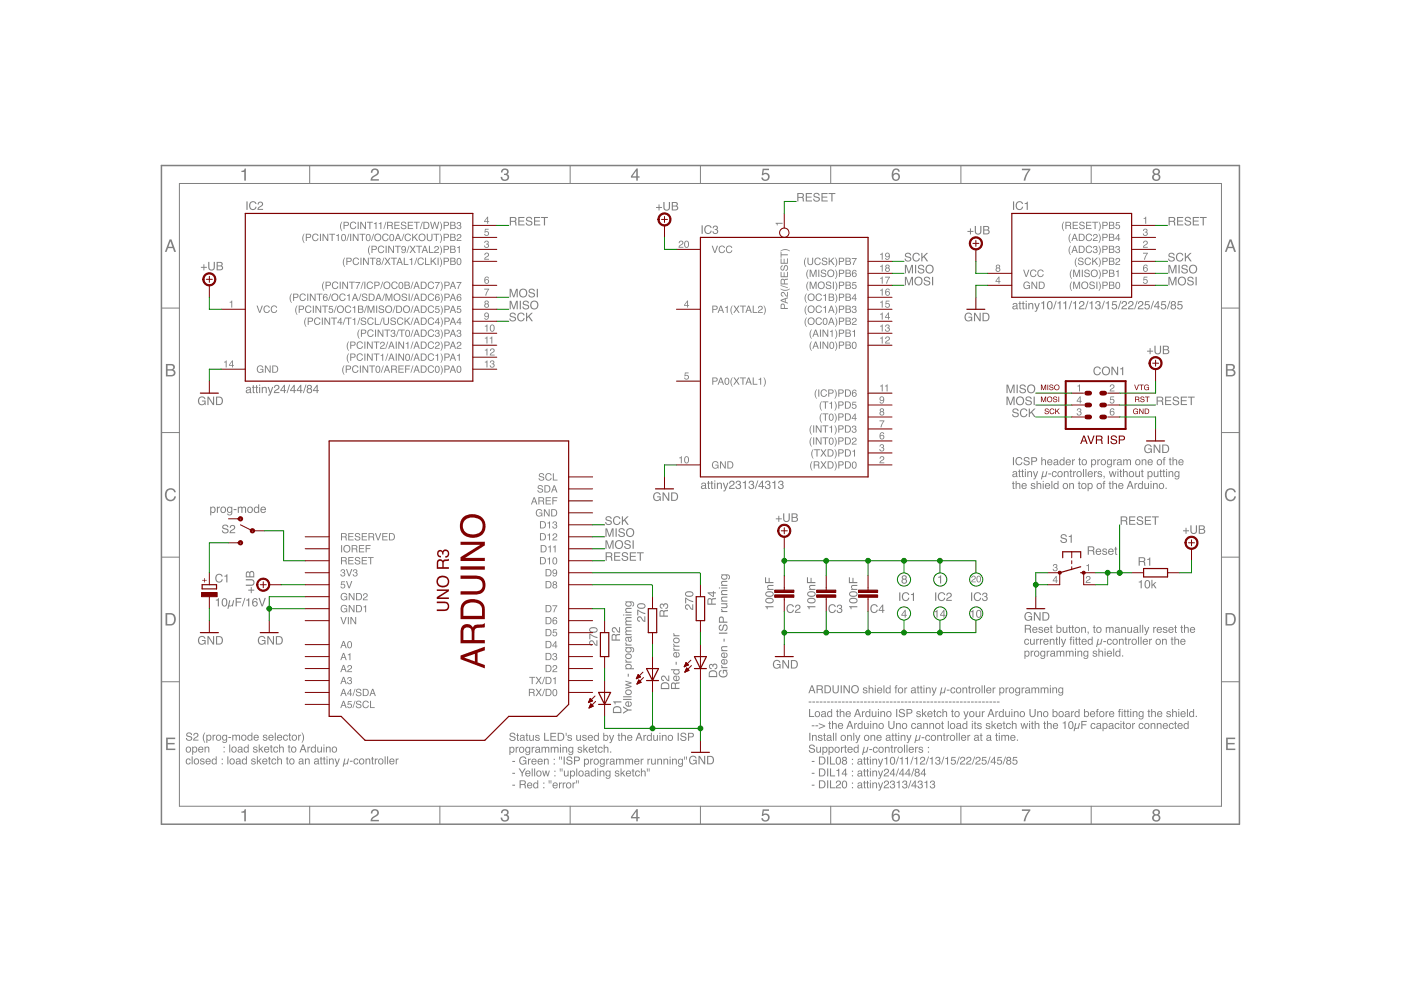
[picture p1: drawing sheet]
<svg xmlns="http://www.w3.org/2000/svg" width="297mm" height="210mm" viewBox="0 0 297 210" stroke-linecap="round" stroke-linejoin="round" font-family="sans-serif">
<path d="M34.2 35.1v139.7" fill="none" stroke="#808080" stroke-width=".32"/>
<path d="M38 38.9v132M34.2 65.3h3.8" fill="none" stroke="#808080" stroke-width=".21"/>
<path d="M36.1 51.2l-.4 1.1h.8zM36 50.8h.4l.9 2.6h-.4l-.2-.8h-1.1l-.3 .8h-.3z" fill="#808080"/>
<path d="M34.2 91.7h3.8" fill="none" stroke="#808080" stroke-width=".21"/>
<path d="M35.5 77.5v.8h.7a.43 .43 0 0 0 .5-.4 .43 .43 0 0 0-.5-.4zM35.5 78.6v.9h.8a.48 .48 0 0 0 .6-.5 .48 .48 0 0 0-.7-.4zM35.2 77.2h1.1a.65 .65 0 0 1 .7 .4 .65 .65 0 0 1-.3 .8 .75 .75 0 0 1 .5 .9 .75 .75 0 0 1-.9 .5h-1.1z" fill="#808080"/>
<path d="M34.2 118.1h3.8" fill="none" stroke="#808080" stroke-width=".21"/>
<path d="M35.3 103.9a1.15 1.15 0 0 1 1.1-.4 1.15 1.15 0 0 1 .9 .9h-.4a.85 .85 0 0 0-1-.5 .85 .85 0 0 0-.6 1 .83 .83 0 0 0 .7 1.1 .83 .83 0 0 0 1-.8h.3a1.22 1.22 0 0 1-1.5 1 1.22 1.22 0 0 1-.8-1.6z" fill="#808080"/>
<path d="M34.2 144.5h3.8" fill="none" stroke="#808080" stroke-width=".21"/>
<g fill="#808080">
<path d="M35.2 156.4h1.9v.3h-1.5v.8h1.4v.3h-1.4v.9h1.6v.3h-2z"/>
<path d="M35.5 130.3v2h.6a1.03 1.03 0 0 0 .8-1 1.03 1.03 0 0 0-.8-1zM35.1 130h1.1a1.34 1.34 0 0 1 1.1 1.3 1.34 1.34 0 0 1-1.1 1.3h-1.1z"/>
</g>
<path d="M34.2 174.8h228.6" fill="none" stroke="#808080" stroke-width=".32"/>
<path d="M38 170.9h221M65.7 170.9v3.9" fill="none" stroke="#808080" stroke-width=".21"/>
<path d="M51.2 172.1l.5-.1 .2-.4h.2v2.5h-.3v-1.8h-.6z" fill="#808080"/>
<path d="M93.3 170.9v3.9" fill="none" stroke="#808080" stroke-width=".21"/>
<path d="M78.9 171.7a.84 .84 0 0 1 1.3 .2 .84 .84 0 0 1-.5 1.3l-.6 .3-.2 .3h1.4v.3h-1.7a1.45 1.45 0 0 1 1.1-1.3 .52 .52 0 0 0 .2-.7 .52 .52 0 0 0-.6-.2 .52 .52 0 0 0-.3 .6h-.4z" fill="#808080"/>
<path d="M120.9 170.9v3.9" fill="none" stroke="#808080" stroke-width=".21"/>
<path d="M106.5 171.7a.75 .75 0 0 1 1.1 0 .75 .75 0 0 1 0 1l-.1 .1a.83 .83 0 0 1 .2 1.2 .83 .83 0 0 1-1.2 .1l-.3-.3-.1-.5h.4a.52 .52 0 0 0 .4 .7 .52 .52 0 0 0 .6-.4 .52 .52 0 0 0-.3-.6h-.3v-.3a.47 .47 0 0 0 .6-.3 .47 .47 0 0 0-.3-.6 .47 .47 0 0 0-.6 .3l-.1 .3h-.3z" fill="#808080"/>
<path d="M148.5 170.9v3.9" fill="none" stroke="#808080" stroke-width=".21"/>
<path d="M134.9 172.1l-.8 1.1h.8zM135 171.6h.2v1.6h.4v.3h-.4v.6h-.3v-.6h-1.1v-.3z" fill="#808080"/>
<path d="M176.1 170.9v3.9" fill="none" stroke="#808080" stroke-width=".21"/>
<path d="M161.7 171.6h1.3v.3h-1.1l-.1 .7a.88 .88 0 0 1 1.3 .5 .88 .88 0 0 1-.6 1.1 .88 .88 0 0 1-1.1-.7h.3a.57 .57 0 0 0 .9 .3 .57 .57 0 0 0 .1-.9 .57 .57 0 0 0-.9 .1h-.3z" fill="#808080"/>
<path d="M203.7 170.9v3.9" fill="none" stroke="#808080" stroke-width=".21"/>
<path d="M189.5 171.7a.76 .76 0 0 1 .8-.1 .76 .76 0 0 1 .5 .6h-.4a.53 .53 0 0 0-.6-.3 .53 .53 0 0 0-.4 .6v.3a.86 .86 0 0 1 1.3 .2 .86 .86 0 0 1-.4 1.2 .86 .86 0 0 1-1.2-.6v-1.2zM189.4 173.4a.56 .56 0 0 0 1.1 0 .56 .56 0 0 0-1.1 0z" fill="#808080"/>
<path d="M231.4 170.9v3.9" fill="none" stroke="#808080" stroke-width=".21"/>
<g fill="#808080">
<path d="M216.7 171.6h1.8v.3l-.8 1.3-.3 .9h-.4l.2-.7 .9-1.5h-1.4z"/>
<path d="M244.7 172.2a.45 .45 0 0 0 .9 0 .45 .45 0 0 0-.9 0zM244.6 173.4a.55 .55 0 0 0 1.1 0 .55 .55 0 0 0-1.1 0zM244.6 171.8a.73 .73 0 0 1 1.1-.1 .73 .73 0 0 1-.1 1.1 .8 .8 0 0 1 .2 1.2 .8 .8 0 0 1-1.2 0 .8 .8 0 0 1 .1-1.2l-.3-.5z"/>
</g>
<path d="M262.8 35.1v139.7" fill="none" stroke="#808080" stroke-width=".32"/>
<path d="M259 38.9v132M259 65.3h3.8" fill="none" stroke="#808080" stroke-width=".21"/>
<path d="M260.9 51.2l-.4 1.1h.8zM260.7 50.8h.4l1 2.6h-.4l-.3-.8h-1l-.3 .8h-.4z" fill="#808080"/>
<path d="M259 91.7h3.8" fill="none" stroke="#808080" stroke-width=".21"/>
<path d="M260.3 77.5v.8h.6a.43 .43 0 0 0 .6-.4 .43 .43 0 0 0-.6-.4zM260.3 78.6v.9h.7a.48 .48 0 0 0 .6-.5 .48 .48 0 0 0-.6-.4zM259.9 77.2h1.2a.65 .65 0 0 1 .7 .4 .65 .65 0 0 1-.3 .8 .75 .75 0 0 1 .4 .9 .75 .75 0 0 1-.9 .5h-1.1z" fill="#808080"/>
<path d="M259 118.1h3.8" fill="none" stroke="#808080" stroke-width=".21"/>
<path d="M260 103.9a1.15 1.15 0 0 1 1.2-.4 1.15 1.15 0 0 1 .8 .9h-.3a.85 .85 0 0 0-1.1-.5 .85 .85 0 0 0-.5 1 .83 .83 0 0 0 .6 1.1 .83 .83 0 0 0 1-.8h.3a1.22 1.22 0 0 1-1.5 1 1.22 1.22 0 0 1-.8-1.6z" fill="#808080"/>
<path d="M259 144.5h3.8" fill="none" stroke="#808080" stroke-width=".21"/>
<g fill="#808080">
<path d="M260 156.4h1.9v.3h-1.6v.8h1.5v.3h-1.5v.9h1.6v.3h-1.9z"/>
<path d="M260.2 130.3v2h.6a1.03 1.03 0 0 0 .9-1 1.03 1.03 0 0 0-.9-1zM259.8 130h1.1a1.34 1.34 0 0 1 1.1 1.3 1.34 1.34 0 0 1-1.1 1.3h-1.1z"/>
</g>
<path d="M34.2 35.1h228.6" fill="none" stroke="#808080" stroke-width=".32"/>
<path d="M38 38.9h221M65.7 35.1v3.8" fill="none" stroke="#808080" stroke-width=".21"/>
<path d="M51.2 36.2l.5-.1 .2-.4h.2v2.6h-.3v-1.8h-.6z" fill="#808080"/>
<path d="M93.3 35.1v3.8" fill="none" stroke="#808080" stroke-width=".21"/>
<path d="M78.9 35.9a.84 .84 0 0 1 1.3 .2 .84 .84 0 0 1-.5 1.2l-.6 .3-.2 .4h1.4v.3h-1.7a1.45 1.45 0 0 1 1.1-1.4 .52 .52 0 0 0 .2-.6 .52 .52 0 0 0-.6-.3 .52 .52 0 0 0-.3 .6h-.4z" fill="#808080"/>
<path d="M120.9 35.1v3.8" fill="none" stroke="#808080" stroke-width=".21"/>
<path d="M106.5 35.9a.75 .75 0 0 1 1.1-.1 .75 .75 0 0 1 0 1.1h-.1a.83 .83 0 0 1 .2 1.2 .83 .83 0 0 1-1.2 .2l-.3-.4-.1-.4h.4a.52 .52 0 0 0 .4 .6 .52 .52 0 0 0 .6-.3 .52 .52 0 0 0-.3-.7h-.3v-.3a.47 .47 0 0 0 .6-.2 .47 .47 0 0 0-.3-.6 .47 .47 0 0 0-.6 .2l-.1 .4h-.3z" fill="#808080"/>
<path d="M148.5 35.1v3.8" fill="none" stroke="#808080" stroke-width=".21"/>
<path d="M134.9 36.2l-.8 1.2h.8zM135 35.7h.2v1.7h.4v.3h-.4v.6h-.3v-.6h-1.1v-.3z" fill="#808080"/>
<path d="M176.1 35.1v3.8" fill="none" stroke="#808080" stroke-width=".21"/>
<path d="M161.7 35.8h1.3v.3h-1.1l-.1 .7a.88 .88 0 0 1 1.3 .4 .88 .88 0 0 1-.6 1.2 .88 .88 0 0 1-1.1-.8h.3a.57 .57 0 0 0 .9 .3 .57 .57 0 0 0 .1-.9 .57 .57 0 0 0-.9 .2h-.3z" fill="#808080"/>
<path d="M203.7 35.1v3.8" fill="none" stroke="#808080" stroke-width=".21"/>
<path d="M189.5 35.9a.76 .76 0 0 1 .8-.2 .76 .76 0 0 1 .5 .7h-.4a.53 .53 0 0 0-.6-.4 .53 .53 0 0 0-.4 .7v.3a.86 .86 0 0 1 1.3 .2 .86 .86 0 0 1-.4 1.2 .86 .86 0 0 1-1.2-.7v-1.1zM189.4 37.5a.56 .56 0 0 0 1.1 0 .56 .56 0 0 0-1.1 0z" fill="#808080"/>
<path d="M231.4 35.1v3.8" fill="none" stroke="#808080" stroke-width=".21"/>
<g fill="#808080">
<path d="M216.7 35.8h1.8v.2l-.8 1.3-.3 1h-.4l.2-.7 .9-1.5h-1.4z"/>
<path d="M198.9 122.3l.6-.3v1.7h-.2v-1.2h-.4z"/>
<path d="M186.5 89.1h1l-.6 1.5h-.2v-.3l.6-1h-.8z"/>
<path d="M186.6 94.3a.43 .43 0 0 1 .7-.1 .43 .43 0 0 1-.1 .7 .5 .5 0 0 1-.1 .9 .5 .5 0 0 1-.7-.6h.2a.3 .3 0 0 0 .5 .3 .3 .3 0 0 0 0-.5h-.3l.1-.2a.25 .25 0 0 0 .3-.2 .25 .25 0 0 0-.2-.2l-.5 .3z"/>
<path d="M186.7 96.8a.52 .52 0 0 1 .8 .3 .52 .52 0 0 1-.5 .6l-.3 .3h.8v.2h-1l.1-.4a.59 .59 0 0 0 .6-.8l-.4-.1-.1 .4h-.2z"/>
<path d="M145.2 79h.8v.2h-.6l-.1 .4a.52 .52 0 0 1 .7 .2 .52 .52 0 0 1-.3 .7 .52 .52 0 0 1-.7-.4h.2a.33 .33 0 0 0 .5 .1 .33 .33 0 0 0 .1-.5 .33 .33 0 0 0-.5 .1h-.2z"/>
<path d="M164.4 47.2h1.5v.2h-1v.4h-.2z"/>
<path d="M223.4 119.7a.43 .43 0 0 1 .6-.1 .43 .43 0 0 1 0 .7 .5 .5 0 0 1-.1 .8 .5 .5 0 0 1-.7-.5h.2a.3 .3 0 0 0 .4 .3 .3 .3 0 0 0 0-.5h-.2l.1-.2a.25 .25 0 0 0 .3-.2 .25 .25 0 0 0-.3-.3l-.5 .4z"/>
<path d="M230.3 119.9l.6-.3v1.5h-.2v-1.1h-.4z"/>
<path d="M230.4 122.2a.52 .52 0 0 1 .8 .3 .52 .52 0 0 1-.5 .6l-.3 .3h.8v.2h-1l.2-.5a.59 .59 0 0 0 .5-.7l-.3-.1-.2 .3h-.2z"/>
<path d="M228.5 86.7a.43 .43 0 0 1 .6-.1 .43 .43 0 0 1 0 .7 .5 .5 0 0 1-.1 .8 .5 .5 0 0 1-.7-.5h.2a.3 .3 0 0 0 .4 .3 .3 .3 0 0 0 0-.5h-.2v-.2a.25 .25 0 0 0 .4-.2 .25 .25 0 0 0-.3-.3l-.5 .4z"/>
<path d="M235.5 81.6a.52 .52 0 0 1 .8 .2 .52 .52 0 0 1-.5 .7l-.3 .3h.8v.2h-1l.1-.5a.59 .59 0 0 0 .6-.8h-.4l-.1 .3h-.2z"/>
<path d="M235.4 84.1h.8v.1h-.6l-.1 .5a.52 .52 0 0 1 .8 .2 .52 .52 0 0 1-.4 .7 .52 .52 0 0 1-.6-.5h.2a.33 .33 0 0 0 .5 .2 .33 .33 0 0 0 0-.5 .33 .33 0 0 0-.5 .1h-.2z"/>
<path d="M228.4 81.8l.6-.3v1.5h-.2v-1.1h-.4z"/>
<path d="M48.7 64l.5-.3v1.5h-.2v-1h-.3z"/>
<path d="M102.7 61.2h1l-.6 1.5h-.2v-.3l.6-1h-.8z"/>
<path d="M102.8 48.5h.8v.2h-.6l-.1 .4a.52 .52 0 0 1 .8 .2 .52 .52 0 0 1-.4 .8 .52 .52 0 0 1-.6-.5h.2a.33 .33 0 0 0 .4 .2 .33 .33 0 0 0 .1-.6 .33 .33 0 0 0-.5 .1h-.2z"/>
<path d="M102.8 51.1a.43 .43 0 0 1 .7 0 .43 .43 0 0 1-.1 .6 .5 .5 0 0 1-.1 .9 .5 .5 0 0 1-.7-.5h.2a.3 .3 0 0 0 .5 .3 .3 .3 0 0 0 0-.6h-.3l.1-.1a.25 .25 0 0 0 .3-.2 .25 .25 0 0 0-.2-.3l-.5 .3z"/>
<path d="M102.9 53.7a.52 .52 0 0 1 .8 .2 .52 .52 0 0 1-.5 .7l-.3 .3h.8v.2h-1l.1-.5a.59 .59 0 0 0 .6-.8h-.4l-.1 .3h-.2z"/>
<path d="M242.5 48.6a.43 .43 0 0 1 .7-.1 .43 .43 0 0 1-.1 .7 .5 .5 0 0 1-.1 .9 .5 .5 0 0 1-.7-.6h.2a.3 .3 0 0 0 .4 .3 .3 .3 0 0 0 0-.5h-.2l.1-.2a.25 .25 0 0 0 .3-.2 .25 .25 0 0 0-.3-.2l-.5 .3z"/>
<path d="M242.5 51.1a.52 .52 0 0 1 .9 .3 .52 .52 0 0 1-.6 .6l-.3 .3h.9v.2h-1.1l.2-.5a.59 .59 0 0 0 .6-.7l-.4-.1-.1 .4h-.2z"/>
<path d="M242.5 46.2l.5-.2v1.4h-.2v-1h-.3z"/>
<path d="M242.3 53.6h1.1l-.6 1.5h-.3l.1-.3 .6-1h-.9z"/>
<path d="M242.5 58.7h.8v.1h-.7v.5a.52 .52 0 0 1 .7 .2 .52 .52 0 0 1-.3 .7 .52 .52 0 0 1-.7-.4h.2a.33 .33 0 0 0 .5 .1 .33 .33 0 0 0 .1-.5 .33 .33 0 0 0-.6 .1h-.1z"/>
<path d="M244.7 36.4a.45 .45 0 0 0 .9 0 .45 .45 0 0 0-.9 0zM244.6 37.5a.55 .55 0 0 0 1.1 0 .55 .55 0 0 0-1.1 0zM244.6 35.9a.73 .73 0 0 1 1.1-.1 .73 .73 0 0 1-.1 1.1 .8 .8 0 0 1 .2 1.2 .8 .8 0 0 1-1.2 0 .8 .8 0 0 1 .1-1.2l-.3-.5z"/>
<path d="M214.8 96.9h.2v1.7h-.2zM215.5 97.1a.73 .73 0 0 1 .7-.2 .73 .73 0 0 1 .6 .5h-.3a.6 .6 0 0 0-.8-.2 .6 .6 0 0 0-.1 .9 .51 .51 0 0 0 .5 .4 .51 .51 0 0 0 .5-.5h.2a.81 .81 0 0 1-1.2 .6 .81 .81 0 0 1-.2-1.3zM217.2 97a.66 .66 0 0 1 1.1 .4h-.2a.39 .39 0 0 0-.4-.3 .39 .39 0 0 0-.4 .4l.1 .1a.72 .72 0 0 1 .8 .9 .72 .72 0 0 1-.7 .2 .72 .72 0 0 1-.5-.6h.2a.41 .41 0 0 0 .5 .4 .41 .41 0 0 0 .3-.5 .79 .79 0 0 1-.9-.8zM218.6 96.9h.8a.49 .49 0 0 1 .5 .5 .49 .49 0 0 1-.5 .5h-.5v.7h-.3zM218.9 97.1v.6h.4a.3 .3 0 0 0 .4-.3 .3 .3 0 0 0-.4-.3zM220.8 96.9h.2v.7a.43 .43 0 0 1 .5-.2 .43 .43 0 0 1 .3 .4v.8h-.2v-.9l-.3-.2-.3 .3v.8h-.2zM222.2 97.5a.56 .56 0 0 1 .7-.1 .56 .56 0 0 1 .2 .7h-.9a.35 .35 0 0 0 .3 .4 .35 .35 0 0 0 .4-.3h.2a.62 .62 0 0 1-.9 .3 .62 .62 0 0 1 0-1zM222.3 97.6l-.1 .3h.7l-.2-.3zM223.6 98.2l-.1 .1a.29 .29 0 0 0 .4 .1 .29 .29 0 0 0 .2-.4zM223.5 97.4h.6l.2 .1 .2 1.1h-.2l-.1-.1a.41 .41 0 0 1-.7 .1 .41 .41 0 0 1 .2-.7l.4-.1a.28 .28 0 0 0-.2-.3 .28 .28 0 0 0-.3 .3h-.2zM224.9 97.7a.42 .42 0 0 0-.1 .6 .42 .42 0 0 0 .6 .1 .42 .42 0 0 0 .1-.6 .42 .42 0 0 0-.6-.1zM224.8 97.5l.5-.1 .2 .1v-.6h.2v1.7h-.2v-.2a.6 .6 0 0 1-.9-.1 .6 .6 0 0 1 .2-.8zM226.1 97.5a.56 .56 0 0 1 .7-.1 .56 .56 0 0 1 .3 .7h-.9a.35 .35 0 0 0 .2 .4 .35 .35 0 0 0 .4-.3h.2a.62 .62 0 0 1-.9 .3 .62 .62 0 0 1 0-1zM226.3 97.6l-.1 .3h.6l-.1-.3zM227.3 97.4h.2v.2l.4-.2v.2l-.4 .2v.8h-.2zM228.8 97h.2v.4h.2v.2h-.2v.8l.2 .2-.4-.1v-.9h-.2v-.2h.2zM229.6 97.7a.41 .41 0 0 0 0 .6 .41 .41 0 0 0 .6-.1l-.1-.6zM229.2 98a.65 .65 0 0 1 1.3 0 .65 .65 0 0 1-1.3 0zM231.7 97.6a.41 .41 0 0 0-.2 .6 .41 .41 0 0 0 .7 0l-.2-.6zM231.3 97.4h.2v.2a.58 .58 0 0 1 1 .4 .58 .58 0 0 1-.9 .6l-.1 .5h-.2zM232.7 97.4h.2v.2l.4-.2v.2l-.4 .2v.8h-.2zM233.7 97.7a.41 .41 0 0 0-.1 .6 .41 .41 0 0 0 .7-.1l-.2-.6zM233.3 98a.63 .63 0 0 1 1.2 0 .63 .63 0 0 1-1.2 0zM234.8 97.5l.4-.1 .4 .2v-.2h.1v1.1a.54 .54 0 0 1-.4 .6 .54 .54 0 0 1-.6-.3l.5 .2a.38 .38 0 0 0 .3-.6 .58 .58 0 0 1-.8 0 .58 .58 0 0 1 .1-.9zM235 97.6a.41 .41 0 0 0-.1 .6 .41 .41 0 0 0 .6 .1v-.6zM236.1 97.4h.2v.2l.4-.2v.2l-.4 .2v.8h-.2zM237 98.2v.1a.29 .29 0 0 0 .4 .1 .29 .29 0 0 0 .1-.4zM237 97.4h.5l.3 .1 .1 1.1h-.2l-.1-.1a.41 .41 0 0 1-.7 .1 .41 .41 0 0 1 .3-.7l.4-.1a.28 .28 0 0 0-.3-.3 .28 .28 0 0 0-.3 .3h-.2zM238.1 97.4h.2v.2a.4 .4 0 0 1 .7 0 .41 .41 0 0 1 .5-.2 .41 .41 0 0 1 .3 .4v.8h-.2v-.9l-.2-.1-.3 .1v.9h-.2l-.1-1h-.3l-.1 .2-.1 .8h-.2zM241 97.7a.41 .41 0 0 0-.1 .6 .41 .41 0 0 0 .7-.1l-.2-.6zM240.6 98a.65 .65 0 0 1 1.3 0 .65 .65 0 0 1-1.3 0zM242.1 97.4h.2v.2a.44 .44 0 0 1 .5-.2 .44 .44 0 0 1 .3 .4v.8h-.3v-.8a.3 .3 0 0 0-.3-.2 .3 .3 0 0 0-.2 .4v.6h-.2zM243.5 97.5a.56 .56 0 0 1 .6-.1 .56 .56 0 0 1 .3 .7h-.9a.35 .35 0 0 0 .3 .4 .35 .35 0 0 0 .4-.3h.2a.62 .62 0 0 1-.9 .3 .62 .62 0 0 1 0-1zM243.6 97.6l-.1 .3h.7l-.2-.3zM245.5 97.7a.41 .41 0 0 0 0 .6 .41 .41 0 0 0 .6-.1l-.1-.6zM245.2 98a.63 .63 0 0 1 1.2 0 .63 .63 0 0 1-1.2 0zM246.7 97l.4-.1-.2 .3 .2 .4h-.2v1h-.2v-1h-.2zM248 97h.2v.4h.2v.2h-.2v.8l.2 .2-.4-.1v-.9h-.2v-.2h.2zM248.6 96.9h.2v.7a.43 .43 0 0 1 .5-.2 .43 .43 0 0 1 .3 .4v.8h-.2v-.9l-.3-.2-.3 .3v.8h-.2zM250 97.5a.56 .56 0 0 1 .7-.1 .56 .56 0 0 1 .2 .7h-.9a.35 .35 0 0 0 .3 .4 .35 .35 0 0 0 .4-.3h.2a.62 .62 0 0 1-.9 .3 .62 .62 0 0 1 0-1zM250.2 97.6l-.1 .3h.6l-.1-.3z"/>
<path d="M214.9 100.7l-.1 .1a.29 .29 0 0 0 .4 .2 .29 .29 0 0 0 .1-.4zM214.8 100l.6-.1 .2 .2 .2 1h-.3v-.1a.41 .41 0 0 1-.8 .1 .41 .41 0 0 1 .3-.7l.4-.1a.28 .28 0 0 0-.2-.3 .28 .28 0 0 0-.3 .3h-.2zM216 99.6h.2v.3h.2v.2h-.2v.8l.2 .2-.4-.1v-.9h-.1v-.2h.1zM216.7 99.6h.2v.3h.2v.2h-.2v.8l.2 .2-.4-.1v-.9h-.2v-.2h.2zM217.3 99.9h.2v1.2h-.2zM217.3 99.5h.2v.2h-.2zM217.8 99.9h.2v.2a.44 .44 0 0 1 .5-.2 .44 .44 0 0 1 .3 .5v.7h-.2v-.7a.3 .3 0 0 0-.4-.3 .3 .3 0 0 0-.2 .4v.6h-.2zM219 99.9h.2l.4 1 .3-1h.2l-.3 .7a.95 .95 0 0 1-.6 1l-.1-.2h.2l.1-.2zM221.1 99.9h.2l-.2 .9 .2 .2 .3-.3 .2-.8h.3l-.3 1.2h-.2v-.2l-.2 .2h-.4l-.1 .5h-.2zM222.2 100.4h.6v.2h-.6zM223.2 100.1l.5-.2 .3 .4-.2-.1a.4 .4 0 0 0-.6 .3 .4 .4 0 0 0 .5 .4l.1-.2h.2a.57 .57 0 0 1-.8 .4 .57 .57 0 0 1-.1-.9zM224.5 100.2a.41 .41 0 0 0-.1 .7 .41 .41 0 0 0 .7-.2l-.2-.6zM224.1 100.5a.65 .65 0 0 1 1.3 0 .65 .65 0 0 1-1.3 0zM225.6 99.9h.2v.2a.44 .44 0 0 1 .5-.2 .44 .44 0 0 1 .3 .5v.7h-.2v-.7a.3 .3 0 0 0-.4-.3 .3 .3 0 0 0-.2 .4v.6h-.2zM226.9 99.6h.2v.3h.2v.2h-.2v.8l.2 .2-.4-.1v-.9h-.2v-.2h.2zM227.5 99.9h.2v.2l.4-.2v.2l-.3 .2-.1 .8h-.2zM228.5 100.2a.41 .41 0 0 0 0 .7 .41 .41 0 0 0 .6-.2l-.1-.6zM228.2 100.5a.63 .63 0 0 1 1.2 0 .63 .63 0 0 1-1.2 0zM229.6 99.5h.2v1.6h-.2zM230.1 99.5h.2v1.6h-.2zM230.7 100.1a.56 .56 0 0 1 .7-.1 .56 .56 0 0 1 .3 .6h-.9a.35 .35 0 0 0 .3 .4 .35 .35 0 0 0 .4-.2h.2a.62 .62 0 0 1-1 .3 .62 .62 0 0 1 0-1zM230.9 100.2l-.1 .2h.7l-.2-.3zM232 99.9h.2v.2l.4-.2v.2l-.4 .2v.8h-.2zM232.8 100l.7-.1 .1 .4h-.2a.26 .26 0 0 0-.2-.2 .26 .26 0 0 0-.3 .2h.1a.51 .51 0 0 1 .6 .8l-.7 .1-.2-.4h.2a.3 .3 0 0 0 .3 .2 .3 .3 0 0 0 .3-.3h-.1a.51 .51 0 0 1-.5-.2 .51 .51 0 0 1-.1-.5zM234 100.9h.2v.5l-.2 .1 .1-.3zM235.1 99.9h.2l.3 1 .2-1h.2l.3 1 .2-1h.2l-.3 1.2h-.2l-.3-.9-.2 .9h-.3zM236.9 99.9h.2v1.2h-.2zM236.9 99.5h.2v.2h-.2zM237.5 99.6h.2v.3h.2v.2h-.2v.8l.2 .2-.4-.1v-.9h-.2v-.2h.2zM238.1 99.4h.2v.7a.43 .43 0 0 1 .5-.2 .43 .43 0 0 1 .3 .5v.7h-.2v-.9l-.3-.1-.3 .2v.8h-.2zM239.6 100.2a.41 .41 0 0 0 0 .7 .41 .41 0 0 0 .6-.2l-.1-.6zM239.3 100.5a.63 .63 0 0 1 1.2 0 .63 .63 0 0 1-1.2 0zM240.7 99.9h.2v.9l.2 .2 .3-.2 .1-.9h.2v1.2h-.2v-.1a.43 .43 0 0 1-.5 .2 .43 .43 0 0 1-.3-.5zM242.1 99.6h.2v.3h.2v.2h-.2v.8l.2 .2-.4-.1v-.9h-.2v-.2h.2zM243.7 100.1a.41 .41 0 0 0-.2 .7 .41 .41 0 0 0 .6-.1l-.1-.6zM243.3 99.9h.2v.2a.58 .58 0 0 1 .9 .4 .58 .58 0 0 1-.8 .6l-.1 .5h-.2zM244.6 99.9h.2v.9l.3 .2 .3-.2v-.9h.2v1.2h-.2v-.1a.43 .43 0 0 1-.5 .2 .43 .43 0 0 1-.3-.5zM246 99.6h.2v.3h.2v.2h-.2v.8l.2 .2-.4-.1v-.9h-.2v-.2h.2zM246.6 99.6h.2v.3h.2v.2h-.2v.8l.2 .2-.4-.1v-.9h-.1v-.2h.1zM247.2 99.9h.2v1.2h-.2zM247.2 99.5h.2v.2h-.2zM247.8 99.9h.2v.2a.44 .44 0 0 1 .5-.2 .44 .44 0 0 1 .3 .5v.7h-.3v-.7a.3 .3 0 0 0-.3-.3 .3 .3 0 0 0-.2 .4v.6h-.2zM249.1 100.1l.4-.2 .4 .2v-.2h.2v1.1a.54 .54 0 0 1-.4 .6 .54 .54 0 0 1-.7-.3l.5 .2a.38 .38 0 0 0 .4-.5 .58 .58 0 0 1-.9-.1 .58 .58 0 0 1 .1-.8zM249.4 100.1a.41 .41 0 0 0-.2 .6 .41 .41 0 0 0 .6 .1v-.6z"/>
<path d="M214.7 102.1h.2v.3h.2v.2h-.2v.8l.2 .3-.4-.2v-.9h-.1v-.2h.1zM215.3 102h.2v.6a.43 .43 0 0 1 .5-.2 .43 .43 0 0 1 .3 .5v.8h-.2v-.9l-.2-.2-.3 .2-.1 .9h-.2zM216.7 102.6a.56 .56 0 0 1 .7-.1 .56 .56 0 0 1 .3 .6h-.9a.35 .35 0 0 0 .3 .4 .35 .35 0 0 0 .4-.2h.2a.62 .62 0 0 1-1 .3 .62 .62 0 0 1 0-1zM216.9 102.7l-.1 .2h.7l-.2-.3zM218.7 102.5h.6l.2 .3h-.2a.26 .26 0 0 0-.3-.2 .26 .26 0 0 0-.2 .2v.1a.51 .51 0 0 1 .6 .7l-.6 .1-.3-.4h.2a.3 .3 0 0 0 .3 .2 .3 .3 0 0 0 .3-.2v-.1a.51 .51 0 0 1-.5-.2 .51 .51 0 0 1-.1-.5zM219.8 102h.2v.6a.43 .43 0 0 1 .5-.2 .43 .43 0 0 1 .3 .5v.8h-.2v-.9l-.3-.2-.3 .2v.9h-.2zM221.1 102.4h.2v1.3h-.2zM221.1 102h.2v.2h-.2zM221.7 102.6a.56 .56 0 0 1 .7-.1 .56 .56 0 0 1 .3 .6h-.9a.35 .35 0 0 0 .2 .4 .35 .35 0 0 0 .4-.2h.2a.62 .62 0 0 1-.9 .3 .62 .62 0 0 1 0-1zM221.9 102.7l-.1 .2h.6l-.1-.3zM222.9 102h.2v1.7h-.2zM223.7 102.7a.42 .42 0 0 0-.1 .6 .42 .42 0 0 0 .5 .1 .42 .42 0 0 0 .2-.6 .42 .42 0 0 0-.6-.1zM223.6 102.5l.4-.1 .2 .2v-.6h.2v1.7h-.2v-.2a.6 .6 0 0 1-.9-.1 .6 .6 0 0 1 .3-.9zM225.6 102.7a.41 .41 0 0 0 0 .7 .41 .41 0 0 0 .6-.2l-.1-.6zM225.2 103a.65 .65 0 0 1 1.3 0 .65 .65 0 0 1-1.3 0zM226.7 102.4h.2v.2a.44 .44 0 0 1 .5-.2 .44 .44 0 0 1 .3 .5v.8h-.2v-.8a.3 .3 0 0 0-.4-.3 .3 .3 0 0 0-.2 .4v.7h-.2zM228.7 102.1h.2v.3h.2v.2h-.2v.8l.2 .3-.4-.2v-.9h-.2v-.2h.2zM229.5 102.7a.41 .41 0 0 0 0 .7 .41 .41 0 0 0 .6-.2l-.1-.6zM229.2 103a.63 .63 0 0 1 1.2 0 .63 .63 0 0 1-1.2 0zM230.9 102.6a.41 .41 0 0 0-.1 .7 .41 .41 0 0 0 .6-.1l-.1-.6zM230.6 102.4h.2v.2a.58 .58 0 0 1 .9 .4 .58 .58 0 0 1-.8 .6l-.1 .5h-.2zM232.8 102.7a.41 .41 0 0 0 0 .7 .41 .41 0 0 0 .6-.2l-.2-.6zM232.4 103a.65 .65 0 0 1 1.3 0 .65 .65 0 0 1-1.3 0zM234 102.1l.3-.1-.2 .3 .2 .3h-.2v1.1h-.2v-1.1h-.1zM235.2 102.1h.2v.3h.2v.2h-.2v.8l.2 .3-.4-.2v-.9h-.1v-.2h.1zM235.8 102h.2v.6a.43 .43 0 0 1 .5-.2 .43 .43 0 0 1 .3 .5v.8h-.2v-.9l-.2-.2-.3 .2-.1 .9h-.2zM237.2 102.6a.56 .56 0 0 1 .7-.1 .56 .56 0 0 1 .3 .6h-.9a.35 .35 0 0 0 .3 .4 .35 .35 0 0 0 .4-.2h.2a.62 .62 0 0 1-1 .3 .62 .62 0 0 1 0-1zM237.4 102.7l-.1 .2h.7l-.2-.3zM239.6 102.2l-.3 .8h.6zM239.5 102h.2l.7 1.7h-.3l-.2-.5h-.6l-.2 .5h-.2zM240.5 102.4h.2v.2l.4-.2v.2l-.3 .2v.9h-.3zM241.5 102.7a.42 .42 0 0 0-.1 .6 .42 .42 0 0 0 .6 .1 .42 .42 0 0 0 .1-.6 .42 .42 0 0 0-.6-.1zM241.5 102.5l.4-.1 .2 .2v-.6h.2v1.7h-.2v-.2a.6 .6 0 0 1-.9-.1 .6 .6 0 0 1 .3-.9zM242.6 102.4h.2v.9l.3 .2 .3-.2v-.9h.2v1.3h-.2v-.2a.43 .43 0 0 1-.5 .2 .43 .43 0 0 1-.3-.4zM243.9 102.4h.2v1.3h-.2zM243.9 102h.2v.2h-.2zM244.5 102.4h.2v.2a.44 .44 0 0 1 .5-.2 .44 .44 0 0 1 .3 .5v.8h-.3v-.8a.3 .3 0 0 0-.3-.3 .3 .3 0 0 0-.2 .4v.7h-.2zM246 102.7a.41 .41 0 0 0 0 .7 .41 .41 0 0 0 .6-.2l-.2-.6zM245.6 103a.65 .65 0 0 1 1.3 0 .65 .65 0 0 1-1.3 0zM247.1 103.4h.3v.3h-.3z"/>
<path d="M217.5 132.7v.6h.5a.29 .29 0 0 0 .4-.3 .29 .29 0 0 0-.3-.3zM217.3 132.5h.8a.46 .46 0 0 1 .5 .3 .46 .46 0 0 1-.2 .5l.2 .2 .1 .7h-.3l-.1-.6-.3-.2h-.5v.8h-.2zM219 133.1a.56 .56 0 0 1 .7-.1 .56 .56 0 0 1 .3 .6h-.9a.35 .35 0 0 0 .2 .4 .35 .35 0 0 0 .4-.2h.3a.62 .62 0 0 1-1 .3 .62 .62 0 0 1 0-1zM219.2 133.2l-.1 .3h.7l-.2-.4zM220.3 133h.6l.2 .3h-.2a.26 .26 0 0 0-.2-.2 .26 .26 0 0 0-.3 .2l.1 .1a.51 .51 0 0 1 .5 .7l-.6 .1-.3-.4h.2a.3 .3 0 0 0 .3 .2 .3 .3 0 0 0 .3-.2v-.1a.51 .51 0 0 1-.5-.2 .51 .51 0 0 1-.1-.5zM221.5 133.1a.56 .56 0 0 1 .7-.1 .56 .56 0 0 1 .2 .6h-.9a.35 .35 0 0 0 .3 .4 .35 .35 0 0 0 .4-.2h.2a.62 .62 0 0 1-.9 .3 .62 .62 0 0 1 0-1zM221.7 133.2l-.1 .3h.6l-.1-.4zM222.7 132.6h.3v.3h.1v.2h-.1v.8l.1 .3-.3-.2-.1-.9h-.1v-.2h.1zM224 132.5h.2v.6a.56 .56 0 0 1 .9 .5 .56 .56 0 0 1-.9 .4v.2h-.2zM224.3 133.2a.43 .43 0 0 0-.1 .6 .43 .43 0 0 0 .6 .1 .43 .43 0 0 0 .1-.6 .43 .43 0 0 0-.6-.1zM225.3 132.9h.2v.9l.3 .2 .2-.2 .1-.9h.2v1.3h-.2v-.2a.43 .43 0 0 1-.5 .2 .43 .43 0 0 1-.3-.4zM226.7 132.6h.2v.3h.2v.2h-.2v.8l.2 .3-.4-.2v-.9h-.2v-.2h.2zM227.3 132.6h.2v.3h.2v.2h-.2v.8l.2 .3-.4-.2v-.9h-.2v-.2h.2zM228.1 133.2a.41 .41 0 0 0 0 .7 .41 .41 0 0 0 .7-.2l-.2-.6zM227.8 133.5a.63 .63 0 0 1 1.2 0 .63 .63 0 0 1-1.2 0zM229.2 132.9h.2v.2a.44 .44 0 0 1 .5-.2 .44 .44 0 0 1 .3 .5v.8h-.2v-.8a.3 .3 0 0 0-.3-.3 .3 .3 0 0 0-.3 .4v.7h-.2zM230.6 133.9h.2v.5l-.2 .1 .1-.3zM231.9 132.6h.2v.3h.2v.2h-.2v.8l.2 .3-.4-.2v-.9h-.2v-.2h.2zM232.7 133.2a.41 .41 0 0 0 0 .7 .41 .41 0 0 0 .6-.2l-.1-.6zM232.3 133.5a.65 .65 0 0 1 1.3 0 .65 .65 0 0 1-1.3 0zM234.5 132.9h.2v.2a.4 .4 0 0 1 .7 0 .41 .41 0 0 1 .4-.2 .41 .41 0 0 1 .3 .4v.9h-.2v-1l-.2-.1-.3 .2v.9h-.2l-.1-1-.2-.1-.2 .2v.9h-.2zM236.6 133.7v.1a.29 .29 0 0 0 .4 .2 .29 .29 0 0 0 .1-.4zM236.6 133l.5-.1 .2 .2 .2 1.1h-.2l-.1-.2a.41 .41 0 0 1-.7 .1 .41 .41 0 0 1 .2-.6l.5-.1a.28 .28 0 0 0-.3-.3 .28 .28 0 0 0-.3 .2h-.2zM237.7 132.9h.2v.2a.44 .44 0 0 1 .5-.2 .44 .44 0 0 1 .3 .5v.8h-.2v-.8a.3 .3 0 0 0-.4-.3 .3 .3 0 0 0-.2 .4v.7h-.2zM239 132.9h.2v.9l.3 .2 .3-.2v-.9h.2v1.3h-.2v-.2a.43 .43 0 0 1-.5 .2 .43 .43 0 0 1-.3-.4zM240.5 133.7v.1a.29 .29 0 0 0 .4 .2 .29 .29 0 0 0 .1-.4zM240.5 133l.5-.1 .3 .2 .1 1.1h-.2l-.1-.2a.41 .41 0 0 1-.7 .1 .41 .41 0 0 1 .3-.6l.4-.1a.28 .28 0 0 0-.3-.3 .28 .28 0 0 0-.3 .2h-.2zM241.6 132.5h.2v1.7h-.2zM242.2 132.5h.2v1.7h-.2zM242.6 132.9h.2l.3 1 .3-1h.3l-.3 .8a.95 .95 0 0 1-.7 1v-.2h.2l.1-.3zM244.5 132.9h.2v.3l.4-.3v.2l-.4 .2v.9h-.2zM245.4 133.1a.56 .56 0 0 1 .7-.1 .56 .56 0 0 1 .2 .6h-.9a.35 .35 0 0 0 .3 .4 .35 .35 0 0 0 .4-.2h.2a.62 .62 0 0 1-.9 .3 .62 .62 0 0 1 0-1zM245.6 133.2l-.2 .3h.7l-.1-.4zM246.7 133h.6l.2 .3h-.2a.26 .26 0 0 0-.3-.2 .26 .26 0 0 0-.2 .2v.1a.51 .51 0 0 1 .6 .7l-.6 .1-.3-.4h.2a.3 .3 0 0 0 .3 .2 .3 .3 0 0 0 .3-.2v-.1a.51 .51 0 0 1-.5-.2 .51 .51 0 0 1-.1-.5zM247.9 133.1a.56 .56 0 0 1 .6-.1 .56 .56 0 0 1 .3 .6h-.9a.35 .35 0 0 0 .3 .4 .35 .35 0 0 0 .4-.2h.2a.62 .62 0 0 1-.9 .3 .62 .62 0 0 1 0-1zM248 133.2l-.1 .3h.7l-.2-.4zM249.1 132.6h.2v.3h.2v.2h-.2v.8l.2 .3-.4-.2v-.9h-.1v-.2h.1zM250.4 132.6h.2v.3h.2v.2h-.2v.8l.2 .3-.4-.2v-.9h-.1v-.2h.1zM251 132.5h.2v.6a.43 .43 0 0 1 .5-.2 .43 .43 0 0 1 .3 .5v.8h-.2v-.9l-.2-.2-.3 .2-.1 .9h-.2zM252.4 133.1a.56 .56 0 0 1 .7-.1 .56 .56 0 0 1 .3 .6h-.9a.35 .35 0 0 0 .3 .4 .35 .35 0 0 0 .4-.2h.2a.62 .62 0 0 1-1 .3 .62 .62 0 0 1 0-1zM252.6 133.2l-.1 .3h.7l-.2-.4z"/>
<path d="M217.3 135.6l.6-.2 .3 .5-.2-.1a.4 .4 0 0 0-.7 .3 .4 .4 0 0 0 .6 .4l.1-.2h.2a.57 .57 0 0 1-.8 .3 .57 .57 0 0 1-.2-.9zM218.4 135.5h.2v.9l.2 .1 .3-.2 .1-.8h.2v1.2h-.2v-.2a.43 .43 0 0 1-.5 .2 .43 .43 0 0 1-.3-.4zM219.7 135.5h.2v.2l.4-.3v.3l-.4 .2v.8h-.2zM220.5 135.5h.2v.2l.4-.3v.3l-.4 .2v.8h-.2zM221.4 135.6a.56 .56 0 0 1 .6-.1 .56 .56 0 0 1 .3 .6h-.9a.35 .35 0 0 0 .3 .4 .35 .35 0 0 0 .4-.2h.2a.62 .62 0 0 1-.9 .3 .62 .62 0 0 1 0-1zM221.5 135.7l-.1 .3h.7l-.2-.4zM222.6 135.5h.2v.1a.44 .44 0 0 1 .5-.1 .44 .44 0 0 1 .3 .4v.8h-.2v-.8a.3 .3 0 0 0-.4-.3 .3 .3 0 0 0-.2 .4v.7h-.2zM223.9 135.1h.2v.4h.2v.1h-.2v.8l.2 .3-.4-.2v-.9h-.1v-.1h.1zM224.5 135h.2v1.7h-.2zM224.9 135.5h.3l.3 1 .3-1h.2l-.2 .7a.95 .95 0 0 1-.7 1l-.1-.2h.2l.2-.3zM227 135.1l.3-.1-.2 .3 .2 .3h-.2v1.1h-.2v-1.1h-.1zM227.5 135h.2v.2h-.2zM227.5 135.5h.2v1.2h-.2zM228.1 135.1h.2v.4h.2v.1h-.2v.8l.2 .3-.4-.2v-.9h-.2v-.1h.2zM228.7 135.1h.3v.4h.2v.1h-.2v.8l.2 .3-.4-.2-.1-.9h-.1v-.1h.1zM229.4 135.6a.56 .56 0 0 1 .7-.1 .56 .56 0 0 1 .3 .6h-.9a.35 .35 0 0 0 .3 .4 .35 .35 0 0 0 .4-.2h.2a.62 .62 0 0 1-1 .3 .62 .62 0 0 1 0-1zM229.6 135.7l-.1 .3h.7l-.2-.4zM230.9 135.7a.42 .42 0 0 0-.1 .6 .42 .42 0 0 0 .6 .1 .42 .42 0 0 0 .1-.6 .42 .42 0 0 0-.6-.1zM230.8 135.5h.4l.3 .1v-.6h.2v1.7h-.2v-.2a.6 .6 0 0 1-.9-.1 .6 .6 0 0 1 .2-.9zM232.8 135.5h.2l-.2 .9 .1 .1 .4-.2 .2-.8h.2l-.2 1.2h-.2v-.2l-.2 .2h-.4l-.1 .5h-.2zM233.9 135.9h.6v.2h-.6zM234.8 135.6l.6-.2 .3 .5-.2-.1a.4 .4 0 0 0-.6 .3 .4 .4 0 0 0 .5 .4l.1-.2h.2a.57 .57 0 0 1-.8 .3 .57 .57 0 0 1-.2-.9zM236.1 135.7a.41 .41 0 0 0 0 .7 .41 .41 0 0 0 .7-.2l-.2-.6zM235.8 136a.63 .63 0 0 1 1.2 0 .63 .63 0 0 1-1.2 0zM237.2 135.5h.2v.1a.44 .44 0 0 1 .5-.1 .44 .44 0 0 1 .3 .4v.8h-.2v-.8a.3 .3 0 0 0-.3-.3 .3 .3 0 0 0-.3 .4v.7h-.2zM238.6 135.1h.2v.4h.2v.1h-.2v.8l.2 .3-.4-.2v-.9h-.2v-.1h.2zM239.2 135.5h.2v.2l.4-.3v.3l-.4 .2v.8h-.2zM240.2 135.7a.41 .41 0 0 0 0 .7 .41 .41 0 0 0 .6-.2l-.1-.6zM239.8 136a.65 .65 0 0 1 1.3 0 .65 .65 0 0 1-1.3 0zM241.3 135h.2v1.7h-.2zM241.8 135h.2v1.7h-.2zM242.4 135.6a.56 .56 0 0 1 .7-.1 .56 .56 0 0 1 .3 .6h-.9a.35 .35 0 0 0 .2 .4 .35 .35 0 0 0 .5-.2h.2a.62 .62 0 0 1-1 .3 .62 .62 0 0 1 0-1zM242.6 135.7l-.1 .3h.7l-.2-.4zM243.6 135.5h.2v.2l.4-.3v.3l-.3 .2v.8h-.3zM245.3 135.7a.41 .41 0 0 0 0 .7 .41 .41 0 0 0 .6-.2l-.2-.6zM244.9 136a.65 .65 0 0 1 1.3 0 .65 .65 0 0 1-1.3 0zM246.4 135.5h.2v.1a.44 .44 0 0 1 .5-.1 .44 .44 0 0 1 .3 .4v.8h-.2v-.8a.3 .3 0 0 0-.4-.3 .3 .3 0 0 0-.2 .4v.7h-.2zM248.4 135.1h.2v.4h.2v.1h-.2v.8l.2 .3-.4-.2v-.9h-.2v-.1h.2zM249 135h.2v.6a.43 .43 0 0 1 .5-.1 .43 .43 0 0 1 .3 .4v.8h-.2v-.9l-.3-.2-.3 .2v.9h-.2zM250.4 135.6a.56 .56 0 0 1 .7-.1 .56 .56 0 0 1 .2 .6h-.9a.35 .35 0 0 0 .3 .4 .35 .35 0 0 0 .4-.2h.2a.62 .62 0 0 1-.9 .3 .62 .62 0 0 1 0-1zM250.6 135.7l-.1 .3h.6l-.1-.4z"/>
<path d="M217.6 138.2a.41 .41 0 0 0-.2 .6 .41 .41 0 0 0 .6 0l-.1-.6zM217.2 138h.2v.1a.58 .58 0 0 1 .9 .5 .58 .58 0 0 1-.8 .5l-.1 .6h-.2zM218.5 138h.2v.2l.4-.2v.2l-.3 .2-.1 .8h-.2zM219.5 138.3a.41 .41 0 0 0 0 .6 .41 .41 0 0 0 .6-.1l-.1-.6zM219.2 138.6a.63 .63 0 0 1 1.2 0 .63 .63 0 0 1-1.2 0zM220.7 138.1l.3-.1 .4 .1v-.1h.2v1.1a.54 .54 0 0 1-.4 .6 .54 .54 0 0 1-.6-.3l.5 .2a.38 .38 0 0 0 .3-.6 .58 .58 0 0 1-.8 0 .58 .58 0 0 1 .1-.9zM220.9 138.2a.41 .41 0 0 0-.1 .6 .41 .41 0 0 0 .6 .1l-.1-.7zM221.9 138h.2v.2l.4-.2v.2l-.3 .2-.1 .8h-.2zM222.9 138.8v.1a.29 .29 0 0 0 .4 .1 .29 .29 0 0 0 .1-.4zM222.9 138h.5l.2 .1 .2 1.1h-.2l-.1-.2a.41 .41 0 0 1-.7 .2 .41 .41 0 0 1 .2-.7l.5-.1a.28 .28 0 0 0-.3-.3 .28 .28 0 0 0-.3 .3h-.2zM224 138h.2v.2a.4 .4 0 0 1 .7-.1 .41 .41 0 0 1 .5-.1 .41 .41 0 0 1 .3 .4v.8h-.3v-1l-.2-.1-.2 .2-.1 .9h-.2v-1h-.3l-.2 .2v.8h-.2zM226 138h.2v.2a.4 .4 0 0 1 .7-.1 .41 .41 0 0 1 .4-.1 .41 .41 0 0 1 .3 .4v.8h-.2v-1l-.2-.1-.3 .2v.9h-.2v-1h-.3l-.2 .2v.8h-.2zM227.9 138h.2v1.2h-.2zM227.9 137.5h.2v.3h-.2zM228.4 138h.2v.2a.44 .44 0 0 1 .5-.2 .44 .44 0 0 1 .3 .4v.8h-.2v-.8a.3 .3 0 0 0-.3-.2 .3 .3 0 0 0-.2 .4v.6h-.3zM229.8 138.1l.4-.1 .4 .1v-.1h.1v1.1a.54 .54 0 0 1-.4 .6 .54 .54 0 0 1-.6-.3l.5 .2a.38 .38 0 0 0 .3-.6 .58 .58 0 0 1-.8 0 .58 .58 0 0 1 .1-.9zM230 138.2a.41 .41 0 0 0-.1 .6 .41 .41 0 0 0 .6 .1v-.7zM231.8 138.1l.6-.1 .2 .3h-.2a.26 .26 0 0 0-.3-.2 .26 .26 0 0 0-.2 .3h.1a.51 .51 0 0 1 .5 .7l-.6 .1-.3-.4h.2a.3 .3 0 0 0 .3 .3 .3 .3 0 0 0 .3-.3 .51 .51 0 0 1-.5-.2 .51 .51 0 0 1-.1-.5zM232.9 137.5h.2v.6a.43 .43 0 0 1 .5-.1 .43 .43 0 0 1 .3 .4v.8h-.2v-.9l-.3-.2-.3 .2v.9h-.2zM234.2 138h.2v1.2h-.2zM234.2 137.5h.2v.3h-.2zM234.8 138.1a.56 .56 0 0 1 .7-.1 .56 .56 0 0 1 .3 .7h-.9a.35 .35 0 0 0 .2 .4 .35 .35 0 0 0 .4-.3h.2a.62 .62 0 0 1-.9 .3 .62 .62 0 0 1 0-1zM235 138.2l-.1 .3h.7l-.2-.3zM236 137.5h.2v1.7h-.2zM236.8 138.3a.42 .42 0 0 0-.1 .5 .42 .42 0 0 0 .6 .1 .42 .42 0 0 0 .1-.5 .42 .42 0 0 0-.6-.1zM236.7 138h.4l.2 .1v-.6h.2v1.7h-.1v-.2a.6 .6 0 0 1-.9-.1 .6 .6 0 0 1 .2-.9zM237.9 139h.2v.2h-.2z"/>
<path d="M108.2 155.5a.66 .66 0 0 1 1.1 .4h-.2a.39 .39 0 0 0-.5-.4 .39 .39 0 0 0-.3 .4l.1 .1a.72 .72 0 0 1 .8 .9 .72 .72 0 0 1-.7 .2 .72 .72 0 0 1-.5-.6h.2a.41 .41 0 0 0 .5 .4 .41 .41 0 0 0 .3-.5 .79 .79 0 0 1-.9-.8zM109.6 155.5h.2v.3h.2v.2h-.2v.8l.2 .3-.4-.2v-.9h-.1v-.2h.1zM110.4 156.6v.1a.29 .29 0 0 0 .4 .2 .29 .29 0 0 0 .1-.4zM110.4 155.9l.5-.1 .3 .2 .1 1.1h-.2l-.1-.2a.41 .41 0 0 1-.7 .1 .41 .41 0 0 1 .3-.6l.4-.1a.28 .28 0 0 0-.3-.3 .28 .28 0 0 0-.3 .2h-.2zM111.6 155.5h.2v.3h.2v.2h-.2v.8l.2 .3-.4-.2v-.9h-.2v-.2h.2zM112.2 155.8h.2v.9l.2 .2 .3-.2 .1-.9h.2v1.3h-.2v-.2a.43 .43 0 0 1-.5 .2 .43 .43 0 0 1-.3-.4zM113.6 155.9h.6l.2 .3h-.2a.26 .26 0 0 0-.3-.2 .26 .26 0 0 0-.2 .2l.1 .1a.51 .51 0 0 1 .5 .7l-.6 .1-.3-.4h.2a.3 .3 0 0 0 .3 .2 .3 .3 0 0 0 .3-.2v-.1a.51 .51 0 0 1-.5-.2 .51 .51 0 0 1-.1-.5zM115.4 155.4h.2v1.5h.8v.2h-1zM116.7 155.4h1.2v.2h-1v.5h.9v.2h-.9v.6h1v.2h-1.2zM118.5 155.6v1.3h.4a.66 .66 0 0 0 .5-.7 .66 .66 0 0 0-.5-.6zM118.2 155.4h.7a.85 .85 0 0 1 .7 .8 .85 .85 0 0 1-.7 .9h-.7zM119.9 155.4h.2v.6h-.1zM120.4 155.9h.7l.1 .3h-.1a.26 .26 0 0 0-.3-.2 .26 .26 0 0 0-.3 .2l.1 .1a.51 .51 0 0 1 .6 .7l-.6 .1-.3-.4h.2a.3 .3 0 0 0 .3 .2 .3 .3 0 0 0 .3-.2l-.1-.1a.51 .51 0 0 1-.5-.2 .51 .51 0 0 1-.1-.5zM122.2 155.8h.2v.9l.2 .2 .3-.2 .1-.9h.2v1.3h-.2v-.2a.43 .43 0 0 1-.5 .2 .43 .43 0 0 1-.3-.4zM123.6 155.9h.6l.2 .3h-.2a.26 .26 0 0 0-.3-.2 .26 .26 0 0 0-.2 .2v.1a.51 .51 0 0 1 .6 .7l-.6 .1-.3-.4h.2a.3 .3 0 0 0 .3 .2 .3 .3 0 0 0 .3-.2v-.1a.51 .51 0 0 1-.6-.2 .51 .51 0 0 1 0-.5zM124.8 156a.56 .56 0 0 1 .6-.1 .56 .56 0 0 1 .3 .6h-.9a.35 .35 0 0 0 .3 .4 .35 .35 0 0 0 .4-.2h.2a.62 .62 0 0 1-1 .3 .62 .62 0 0 1 .1-1zM124.9 156.1l-.1 .2h.7l-.2-.3zM126.2 156.1a.42 .42 0 0 0-.1 .6 .42 .42 0 0 0 .6 .1 .42 .42 0 0 0 .1-.6 .42 .42 0 0 0-.6-.1zM126.1 155.9l.4-.1 .3 .2v-.6h.2v1.7h-.2v-.2a.6 .6 0 0 1-.9-.1 .6 .6 0 0 1 .2-.9zM127.9 155.4h.2v.6a.56 .56 0 0 1 .9 .5 .56 .56 0 0 1-.9 .4v.2h-.2zM128.2 156.1a.43 .43 0 0 0-.1 .6 .43 .43 0 0 0 .6 .1 .43 .43 0 0 0 .1-.6 .43 .43 0 0 0-.6-.1zM129.1 155.8h.2l.4 1 .3-1h.2l-.2 .8a.95 .95 0 0 1-.7 1l-.1-.2h.2l.2-.3zM131.1 155.5h.2v.3h.2v.2h-.2v.8l.2 .3-.4-.2v-.9h-.2v-.2h.2zM131.7 155.4h.2v.6a.43 .43 0 0 1 .5-.2 .43 .43 0 0 1 .3 .5v.8h-.2v-.9l-.2-.2-.4 .2v.9h-.2zM133.1 156a.56 .56 0 0 1 .7-.1 .56 .56 0 0 1 .3 .6h-.9a.35 .35 0 0 0 .2 .4 .35 .35 0 0 0 .5-.2h.2a.62 .62 0 0 1-1 .3 .62 .62 0 0 1 0-1zM133.3 156.1l-.1 .2h.7l-.2-.3zM135.5 155.6l-.3 .8h.5zM135.4 155.4h.2l.6 1.7h-.2l-.2-.5h-.7l-.1 .5h-.3zM136.4 155.8h.2v.2l.4-.2v.2l-.4 .2v.9h-.2zM137.4 156.1a.42 .42 0 0 0-.1 .6 .42 .42 0 0 0 .6 .1 .42 .42 0 0 0 .1-.6 .42 .42 0 0 0-.6-.1zM137.4 155.9l.4-.1 .2 .2v-.6h.2v1.7h-.2v-.2a.6 .6 0 0 1-.9-.1 .6 .6 0 0 1 .3-.9zM138.5 155.8h.2v.9l.2 .2 .3-.2 .1-.9h.2v1.3h-.2v-.2a.43 .43 0 0 1-.5 .2 .43 .43 0 0 1-.3-.4zM139.8 155.8h.2v1.3h-.2zM139.8 155.4h.2v.2h-.2zM140.3 155.8h.2v.2a.44 .44 0 0 1 .5-.2 .44 .44 0 0 1 .3 .5v.8h-.2v-.8a.3 .3 0 0 0-.3-.3 .3 .3 0 0 0-.3 .4v.7h-.2zM141.9 156.1a.41 .41 0 0 0-.1 .7 .41 .41 0 0 0 .7-.2l-.2-.6zM141.5 156.4a.63 .63 0 0 1 1.2 0 .63 .63 0 0 1-1.2 0zM143.7 155.4h.2v1.7h-.2zM144.4 155.5a.66 .66 0 0 1 1.1 .4h-.2a.39 .39 0 0 0-.4-.4 .39 .39 0 0 0-.4 .4l.1 .1a.72 .72 0 0 1 .9 .9 .72 .72 0 0 1-.8 .2 .72 .72 0 0 1-.5-.6h.2a.41 .41 0 0 0 .5 .4 .41 .41 0 0 0 .3-.5 .79 .79 0 0 1-.9-.8zM145.9 155.4h.7a.49 .49 0 0 1 .5 .5 .49 .49 0 0 1-.5 .4h-.5v.8h-.2zM146.1 155.6v.6h.4a.3 .3 0 0 0 .4-.3 .3 .3 0 0 0-.4-.3z"/>
<path d="M108.4 158.6a.41 .41 0 0 0-.2 .6 .41 .41 0 0 0 .7 0l-.2-.6zM108 158.4h.2v.1a.58 .58 0 0 1 .9 .5 .58 .58 0 0 1-.8 .5l-.1 .6h-.2zM109.3 158.3h.2v.3l.4-.3v.2l-.3 .2-.1 .9h-.2zM110.3 158.6a.41 .41 0 0 0 0 .7 .41 .41 0 0 0 .6-.2l-.1-.6zM110 158.9a.63 .63 0 0 1 1.2 0 .63 .63 0 0 1-1.2 0zM111.5 158.5l.4-.2 .3 .2v-.1h.2v1.1a.54 .54 0 0 1-.4 .6 .54 .54 0 0 1-.6-.4l.5 .2a.38 .38 0 0 0 .3-.5 .58 .58 0 0 1-.8-.1 .58 .58 0 0 1 .1-.8zM111.7 158.6a.41 .41 0 0 0-.1 .6 .41 .41 0 0 0 .6 0l-.1-.6zM112.7 158.3h.2v.3l.4-.3v.2l-.3 .2-.1 .9h-.2zM113.7 159.1v.2a.29 .29 0 0 0 .4 .1 .29 .29 0 0 0 .1-.4zM113.7 158.4l.5-.1 .2 .2 .2 1.1h-.2l-.1-.2a.41 .41 0 0 1-.7 .1 .41 .41 0 0 1 .2-.6l.5-.1a.28 .28 0 0 0-.3-.3 .28 .28 0 0 0-.3 .2h-.2zM114.8 158.3h.2v.2a.4 .4 0 0 1 .7 0 .41 .41 0 0 1 .5-.2 .41 .41 0 0 1 .3 .5v.8h-.2l-.1-1-.2-.1-.2 .2-.1 .9h-.2v-1l-.3-.1-.2 .2v.9h-.2zM116.8 158.3h.2v.2a.4 .4 0 0 1 .7 0 .41 .41 0 0 1 .4-.2 .41 .41 0 0 1 .3 .5v.8h-.2v-1l-.2-.1-.3 .2v.9h-.2v-1l-.3-.1-.2 .2v.9h-.2zM118.7 158.4h.2v1.2h-.2zM118.7 157.9h.2v.2h-.2zM119.2 158.3h.2v.2a.44 .44 0 0 1 .6-.2 .44 .44 0 0 1 .2 .5v.8h-.2v-.8a.3 .3 0 0 0-.3-.3 .3 .3 0 0 0-.2 .4v.7h-.3zM120.6 158.5l.4-.2 .4 .2v-.1h.1v1.1a.54 .54 0 0 1-.4 .6 .54 .54 0 0 1-.6-.4l.5 .2a.38 .38 0 0 0 .4-.5 .58 .58 0 0 1-.9-.1 .58 .58 0 0 1 .1-.8zM120.8 158.6a.41 .41 0 0 0-.1 .6 .41 .41 0 0 0 .6 0v-.6zM122.6 158.4h.6l.2 .3h-.2a.26 .26 0 0 0-.3-.2 .26 .26 0 0 0-.2 .2l.1 .1a.51 .51 0 0 1 .5 .7l-.6 .1-.3-.4h.2a.3 .3 0 0 0 .3 .3 .3 .3 0 0 0 .3-.3v-.1a.51 .51 0 0 1-.5-.1 .51 .51 0 0 1-.1-.6zM123.7 157.9h.2v1l.5-.6h.3l-.5 .5 .5 .8h-.3l-.3-.6-.2 .1v.5h-.2zM125 158.5a.56 .56 0 0 1 .6-.1 .56 .56 0 0 1 .3 .6h-.9a.35 .35 0 0 0 .3 .4 .35 .35 0 0 0 .4-.2h.2a.62 .62 0 0 1-.9 .3 .62 .62 0 0 1 0-1zM125.1 158.6l-.1 .3h.7l-.2-.4zM126.2 158h.2v.3h.2v.2h-.2v.8l.2 .3-.4-.2v-.9h-.2v-.2h.2zM126.9 158.5l.6-.2 .3 .5-.2-.1a.4 .4 0 0 0-.7 .2 .4 .4 0 0 0 .6 .5l.1-.3h.2a.57 .57 0 0 1-.8 .4 .57 .57 0 0 1-.2-.9zM128 157.9h.2v.6a.43 .43 0 0 1 .5-.2 .43 .43 0 0 1 .3 .5v.8h-.2v-.9l-.3-.2-.3 .2v.9h-.2zM129.4 159.3h.2v.3h-.2z"/>
<path d="M108.6 161.3h.6v.2h-.6zM110.3 160.6a.75 .75 0 0 1 1.3 .3h-.2a.61 .61 0 0 0-.9-.2 .61 .61 0 0 0-.1 .9 .54 .54 0 0 0 .6 .3 .54 .54 0 0 0 .4-.5h-.5v-.2h.7v.9h-.1l-.1-.2a.82 .82 0 0 1-1.1 0 .82 .82 0 0 1-.1-1.1zM111.9 160.9h.2v.2l.4-.3v.3l-.3 .2-.1 .8h-.2zM112.8 161a.56 .56 0 0 1 .7-.1 .56 .56 0 0 1 .3 .6h-.9a.35 .35 0 0 0 .2 .5 .35 .35 0 0 0 .5-.3h.2a.62 .62 0 0 1-1 .3 .62 .62 0 0 1 0-1zM113 161.1l-.1 .3h.7l-.2-.3zM114.1 161a.56 .56 0 0 1 .7-.1 .56 .56 0 0 1 .3 .6h-.9a.35 .35 0 0 0 .2 .5 .35 .35 0 0 0 .5-.3h.2a.62 .62 0 0 1-1 .3 .62 .62 0 0 1 0-1zM114.3 161.1l-.1 .3h.7l-.2-.3zM115.3 160.9h.2v.1a.44 .44 0 0 1 .5-.1 .44 .44 0 0 1 .3 .4v.8h-.2v-.8a.3 .3 0 0 0-.3-.3 .3 .3 0 0 0-.3 .5v.6h-.2zM117.4 160.9h.2v.2h-.2zM117.4 161.8h.2v.3h-.2zM118.9 160.4h.2v.7h-.1zM118.5 160.4h.2v.7h-.1zM119.5 160.4h.2v1.7h-.2zM120.3 160.5a.66 .66 0 0 1 1 .4h-.2a.39 .39 0 0 0-.4-.3 .39 .39 0 0 0-.4 .4h.1a.72 .72 0 0 1 .9 .9 .72 .72 0 0 1-.7 .2 .72 .72 0 0 1-.6-.5h.3a.41 .41 0 0 0 .4 .4 .41 .41 0 0 0 .4-.5 .79 .79 0 0 1-1-.8zM121.7 160.4h.8a.49 .49 0 0 1 .5 .5 .49 .49 0 0 1-.5 .5h-.6v.7h-.2zM121.9 160.6v.6h.5a.3 .3 0 0 0 .3-.3 .3 .3 0 0 0-.3-.3zM124.2 161.1a.41 .41 0 0 0-.2 .6 .41 .41 0 0 0 .7 0l-.2-.6zM123.8 160.9h.2v.1a.58 .58 0 0 1 .9 .5 .58 .58 0 0 1-.8 .5l-.1 .6h-.2zM125.1 160.9h.2v.2l.4-.3v.3l-.3 .2-.1 .8h-.2zM126.1 161.2a.41 .41 0 0 0 0 .6 .41 .41 0 0 0 .6-.2l-.1-.5zM125.8 161.5a.63 .63 0 0 1 1.2 0 .63 .63 0 0 1-1.2 0zM127.3 161l.4-.2 .3 .2v-.1h.2v1.1a.54 .54 0 0 1-.4 .6 .54 .54 0 0 1-.6-.4l.5 .2a.38 .38 0 0 0 .3-.5 .58 .58 0 0 1-.8 0 .58 .58 0 0 1 .1-.9zM127.5 161.1a.41 .41 0 0 0-.1 .6 .41 .41 0 0 0 .6 0l-.1-.6zM128.5 160.9h.2v.2l.4-.3v.3l-.3 .2-.1 .8h-.2zM129.5 161.7v.1a.29 .29 0 0 0 .4 .1 .29 .29 0 0 0 .1-.4zM129.5 160.9h.5l.2 .1 .2 1.1h-.2l-.1-.2a.41 .41 0 0 1-.7 .2 .41 .41 0 0 1 .2-.7l.5-.1a.28 .28 0 0 0-.3-.3 .28 .28 0 0 0-.3 .2h-.2zM130.6 160.9h.2v.1a.4 .4 0 0 1 .7 0 .41 .41 0 0 1 .5-.1 .41 .41 0 0 1 .3 .4v.8h-.2l-.1-1-.2-.1-.2 .2-.1 .9h-.2v-1l-.3-.1-.2 .2v.9h-.2zM132.6 160.9h.2v.1a.4 .4 0 0 1 .7 0 .41 .41 0 0 1 .4-.1 .41 .41 0 0 1 .3 .4v.8h-.2v-1l-.2-.1-.3 .2v.9h-.2v-1l-.3-.1-.2 .2v.9h-.2zM134.6 161a.56 .56 0 0 1 .7-.1 .56 .56 0 0 1 .3 .6h-.9a.35 .35 0 0 0 .2 .5 .35 .35 0 0 0 .5-.3h.2a.62 .62 0 0 1-1 .3 .62 .62 0 0 1 0-1zM134.8 161.1l-.1 .3h.7l-.2-.3zM135.8 160.9h.2v.2l.4-.3v.3l-.3 .2-.1 .8h-.2zM137.3 160.9h.2v.2l.4-.3v.3l-.4 .2v.8h-.2zM138 160.9h.3v.9l.2 .1 .3-.1v-.9h.2v1.2h-.2v-.2a.43 .43 0 0 1-.4 .2 .43 .43 0 0 1-.4-.4zM139.4 160.9h.2v.1a.44 .44 0 0 1 .5-.1 .44 .44 0 0 1 .3 .4v.8h-.2v-.8a.3 .3 0 0 0-.4-.3 .3 .3 0 0 0-.2 .5v.6h-.2zM140.7 160.9h.2v.1a.44 .44 0 0 1 .5-.1 .44 .44 0 0 1 .3 .4v.8h-.2v-.8a.3 .3 0 0 0-.4-.3 .3 .3 0 0 0-.2 .5v.6h-.2zM142 160.9h.2v1.2h-.2zM142 160.4h.2v.2h-.2zM142.5 160.9h.2v.1a.44 .44 0 0 1 .5-.1 .44 .44 0 0 1 .3 .4v.8h-.2v-.8a.3 .3 0 0 0-.4-.3 .3 .3 0 0 0-.2 .5v.6h-.2zM143.9 161l.3-.2 .4 .2v-.1h.2v1.1a.54 .54 0 0 1-.4 .6 .54 .54 0 0 1-.6-.4l.4 .2a.38 .38 0 0 0 .4-.5 .58 .58 0 0 1-.8 0 .58 .58 0 0 1 .1-.9zM144.1 161.1a.41 .41 0 0 0-.2 .6 .41 .41 0 0 0 .7 0l-.1-.6zM145.4 160.4h.3l-.1 .7h-.1zM145.1 160.4h.2l-.1 .7h-.1z"/>
<path d="M108.6 163.9h.6v.2h-.6zM110 162.9h.2l.5 .8 .5-.8h.3l-.7 1v.7h-.2v-.7zM111.5 163.5a.56 .56 0 0 1 .7-.1 .56 .56 0 0 1 .3 .7h-.9a.35 .35 0 0 0 .2 .4 .35 .35 0 0 0 .5-.3h.2a.62 .62 0 0 1-1 .3 .62 .62 0 0 1 0-1zM111.7 163.6l-.1 .3h.7l-.2-.3zM112.7 162.9h.2v1.7h-.2zM113.3 162.9h.2v1.7h-.2zM114 163.7a.41 .41 0 0 0 0 .6 .41 .41 0 0 0 .6-.1l-.2-.6zM113.6 164a.65 .65 0 0 1 1.3 0 .65 .65 0 0 1-1.3 0zM114.9 163.4h.3l.2 1 .2-1h.3l.2 .9 .3-.9h.2l-.4 1.2h-.2l-.2-.9-.3 .9h-.2zM117.5 163.4h.3v.3h-.3zM117.5 164.4h.3v.2h-.3zM119.1 162.9h.2l-.1 .7h-.1zM118.7 162.9h.2l-.1 .7h-.1zM119.6 163.4h.2v.9l.2 .2 .3-.2v-.9h.2v1.2h-.1v-.2a.43 .43 0 0 1-.5 .2 .43 .43 0 0 1-.3-.4zM121.2 163.6a.41 .41 0 0 0-.2 .6 .41 .41 0 0 0 .7 0l-.1-.6zM120.9 163.4h.2v.2a.58 .58 0 0 1 .9 .4 .58 .58 0 0 1-.9 .5v.6h-.2zM122.2 162.9h.2v1.7h-.2zM122.9 163.7a.41 .41 0 0 0 0 .6 .41 .41 0 0 0 .6-.1l-.1-.6zM122.5 164a.65 .65 0 0 1 1.3 0 .65 .65 0 0 1-1.3 0zM124.2 164.2v.1a.29 .29 0 0 0 .4 .1 .29 .29 0 0 0 .1-.4zM124.2 163.4h.5l.2 .1 .2 1.1h-.2l-.1-.1a.41 .41 0 0 1-.7 .1 .41 .41 0 0 1 .2-.7l.5-.1a.28 .28 0 0 0-.3-.3 .28 .28 0 0 0-.3 .3h-.2zM125.5 163.7a.42 .42 0 0 0-.1 .6 .42 .42 0 0 0 .6 .1 .42 .42 0 0 0 .1-.6 .42 .42 0 0 0-.6-.1zM125.5 163.5l.4-.1 .2 .1v-.6h.2v1.7h-.2v-.2a.6 .6 0 0 1-.9-.1 .6 .6 0 0 1 .3-.8zM126.6 163.4h.2v1.2h-.2zM126.6 162.9h.2v.3h-.2zM127.1 163.4h.2v.2a.44 .44 0 0 1 .5-.2 .44 .44 0 0 1 .3 .4v.8h-.2v-.8a.3 .3 0 0 0-.3-.2 .3 .3 0 0 0-.3 .4v.6h-.2zM128.5 163.5l.4-.1 .4 .2v-.2h.1v1.1a.54 .54 0 0 1-.4 .6 .54 .54 0 0 1-.6-.3l.5 .2a.38 .38 0 0 0 .3-.6 .58 .58 0 0 1-.8 0 .58 .58 0 0 1 .1-.9zM128.7 163.6a.41 .41 0 0 0-.1 .6 .41 .41 0 0 0 .6 .1v-.6zM130.5 163.5l.6-.1 .2 .3h-.2a.26 .26 0 0 0-.3-.2 .26 .26 0 0 0-.2 .3h.1a.51 .51 0 0 1 .5 .7l-.6 .1-.3-.4h.2a.3 .3 0 0 0 .3 .3 .3 .3 0 0 0 .3-.3 .51 .51 0 0 1-.5-.2 .51 .51 0 0 1-.1-.5zM131.6 162.9h.2v1l.5-.5h.3l-.5 .4 .5 .8h-.3l-.4-.6-.1 .2v.4h-.2zM132.8 163.5a.56 .56 0 0 1 .7-.1 .56 .56 0 0 1 .3 .7h-.9a.35 .35 0 0 0 .3 .4 .35 .35 0 0 0 .4-.3h.2a.62 .62 0 0 1-1 .3 .62 .62 0 0 1 0-1zM133 163.6l-.1 .3h.7l-.2-.3zM134.1 163h.2v.4h.2v.2h-.2v.8l.2 .2-.4-.1v-.9h-.2v-.2h.2zM134.8 163.5l.6-.1 .3 .4-.2-.1a.4 .4 0 0 0-.7 .3 .4 .4 0 0 0 .6 .4l.1-.2h.2a.57 .57 0 0 1-.8 .4 .57 .57 0 0 1-.2-.9zM135.9 162.9h.2v.7a.43 .43 0 0 1 .5-.2 .43 .43 0 0 1 .3 .4v.8h-.2v-.9l-.3-.2-.3 .3v.8h-.2zM137.5 162.9h.2v.7h-.1zM137.1 162.9h.2v.7h-.1z"/>
<path d="M108.6 166.4h.6v.2h-.6zM110.4 165.6v.6h.5a.29 .29 0 0 0 .4-.2 .29 .29 0 0 0-.3-.4zM110.2 165.4h.7a.46 .46 0 0 1 .6 .3 .46 .46 0 0 1-.2 .6l.1 .2 .2 .6h-.3l-.1-.6-.3-.1h-.5v.7h-.2zM111.9 166.1a.56 .56 0 0 1 .7-.2 .56 .56 0 0 1 .3 .7h-.9a.35 .35 0 0 0 .2 .4 .35 .35 0 0 0 .4-.3h.2a.62 .62 0 0 1-.9 .4 .62 .62 0 0 1 0-1zM112.1 166.2l-.1 .2h.6l-.1-.3zM113.3 166.2a.42 .42 0 0 0-.1 .6 .42 .42 0 0 0 .6 .1 .42 .42 0 0 0 .1-.6 .42 .42 0 0 0-.6-.1zM113.3 166l.4-.1 .2 .2v-.7h.2v1.7h-.2v-.1a.6 .6 0 0 1-.9-.2 .6 .6 0 0 1 .3-.8zM115.2 165.9h.2v.3h-.2zM115.2 166.9h.2v.2h-.2zM116.7 165.4h.2v.7h-.2zM116.3 165.4h.2v.7h-.1zM117.3 166.1a.56 .56 0 0 1 .7-.2 .56 .56 0 0 1 .3 .7h-.9a.35 .35 0 0 0 .2 .4 .35 .35 0 0 0 .4-.3h.2a.62 .62 0 0 1-.9 .4 .62 .62 0 0 1 0-1zM117.5 166.2l-.1 .2h.7l-.2-.3zM118.5 165.9h.2v.2l.4-.2v.2l-.4 .2v.8h-.2zM119.3 165.9h.2v.2l.4-.2v.2l-.4 .2v.8h-.2zM120.3 166.2a.41 .41 0 0 0 0 .7 .41 .41 0 0 0 .6-.2l-.1-.6zM119.9 166.5a.65 .65 0 0 1 1.3 0 .65 .65 0 0 1-1.3 0zM121.4 165.9h.2v.2l.4-.2v.2l-.4 .2v.8h-.2zM122.5 165.4h.2v.7h-.2zM122.1 165.4h.2v.7h-.2z"/>
<path d="M172.1 145.5l-.2 .8h.5zM172 145.3h.3l.6 1.7h-.3l-.1-.5h-.7l-.2 .5h-.2zM173.4 145.5v.6h.5a.29 .29 0 0 0 .3-.3 .29 .29 0 0 0-.3-.3zM173.1 145.3h.8a.46 .46 0 0 1 .5 .3 .46 .46 0 0 1-.2 .6l.2 .1 .1 .7h-.3v-.6l-.3-.1h-.5v.7h-.3zM175 145.5v1.3h.4a.66 .66 0 0 0 .6-.7 .66 .66 0 0 0-.6-.6zM174.8 145.3h.7a.85 .85 0 0 1 .7 .8 .85 .85 0 0 1-.7 .9h-.7zM176.5 145.3h.2v1a.44 .44 0 0 0 .5 .5 .44 .44 0 0 0 .4-.5v-1h.2v.9a.67 .67 0 0 1-.6 .8 .67 .67 0 0 1-.7-.8zM178.2 145.3h.3v1.7h-.3zM178.8 145.3h.3l.9 1.4v-1.4h.2v1.7h-.3l-.8-1.4v1.4h-.3zM180.4 146.1a.87 .87 0 0 1 1.7 0 .87 .87 0 0 1-1.7 0zM180.6 146.2a.65 .65 0 0 0 1.3 0 .65 .65 0 0 0-1.3 0zM183.1 145.8h.6l.2 .3h-.2a.26 .26 0 0 0-.3-.2 .26 .26 0 0 0-.2 .2v.1a.51 .51 0 0 1 .6 .7l-.6 .1-.3-.4h.2a.3 .3 0 0 0 .3 .3 .3 .3 0 0 0 .3-.3v-.1a.51 .51 0 0 1-.5-.1 .51 .51 0 0 1-.1-.6zM184.2 145.3h.2v.6a.43 .43 0 0 1 .5-.2 .43 .43 0 0 1 .3 .5v.8h-.2l-.1-.9-.2-.2-.3 .2v.9h-.2zM185.5 145.8h.2v1.2h-.2zM185.5 145.3h.2v.2h-.2zM186.1 145.9a.56 .56 0 0 1 .7-.1 .56 .56 0 0 1 .3 .6h-1a.35 .35 0 0 0 .3 .4 .35 .35 0 0 0 .4-.2h.2a.62 .62 0 0 1-.9 .3 .62 .62 0 0 1 0-1zM186.3 146l-.1 .3h.6l-.1-.4zM187.3 145.3h.2v1.7h-.2zM188.1 146a.42 .42 0 0 0-.1 .6 .42 .42 0 0 0 .5 .1 .42 .42 0 0 0 .1-.6 .42 .42 0 0 0-.5-.1zM188 145.8l.4-.1 .2 .2v-.6h.2v1.7h-.2v-.2a.6 .6 0 0 1-.9-.1 .6 .6 0 0 1 .3-.9zM189.9 145.4l.3-.1-.2 .3 .2 .3h-.2v1.1h-.2v-1.1h-.1zM190.7 146a.41 .41 0 0 0-.1 .7 .41 .41 0 0 0 .7-.2l-.2-.6zM190.3 146.3a.63 .63 0 0 1 1.2 0 .63 .63 0 0 1-1.2 0zM191.7 145.8h.2v.2l.4-.3v.3l-.3 .2v.8h-.3zM193.4 146.6l-.1 .1a.29 .29 0 0 0 .4 .1 .29 .29 0 0 0 .1-.4zM193.3 145.8l.6-.1 .2 .2 .2 1.1h-.3l-.1-.2a.41 .41 0 0 1-.7 .1 .41 .41 0 0 1 .3-.6l.4-.1a.28 .28 0 0 0-.2-.3 .28 .28 0 0 0-.3 .2h-.2zM194.5 145.4h.2v.4h.2v.1h-.2v.8l.2 .3-.4-.2v-.9h-.1v-.1h.1zM195.2 145.4h.2v.4h.2v.1h-.2v.8l.2 .3-.4-.2v-.9h-.2v-.1h.2zM195.8 145.8h.2v1.2h-.2zM195.8 145.3h.2v.2h-.2zM196.3 145.8h.2v.1a.44 .44 0 0 1 .5-.2 .44 .44 0 0 1 .3 .5v.8h-.2v-.8a.3 .3 0 0 0-.4-.3 .3 .3 0 0 0-.2 .4v.7h-.2zM197.5 145.8h.2l.4 1 .3-1h.2l-.3 .7a.95 .95 0 0 1-.6 1l-.1-.2h.2l.1-.3zM199.6 145.8h.2l-.2 .9 .2 .1 .3-.2 .2-.8h.3l-.3 1.2h-.2v-.2l-.2 .2h-.4l-.1 .5h-.2zM200.7 146.2h.6v.2h-.6zM201.7 145.9l.5-.2 .3 .5-.2-.1a.4 .4 0 0 0-.6 .3 .4 .4 0 0 0 .5 .4l.1-.3h.2a.57 .57 0 0 1-.8 .4 .57 .57 0 0 1-.1-.9zM203 146a.41 .41 0 0 0-.1 .7 .41 .41 0 0 0 .7-.2l-.2-.6zM202.6 146.3a.65 .65 0 0 1 1.3 0 .65 .65 0 0 1-1.3 0zM204.1 145.8h.2v.1a.44 .44 0 0 1 .5-.2 .44 .44 0 0 1 .3 .5v.8h-.2v-.8a.3 .3 0 0 0-.4-.3 .3 .3 0 0 0-.2 .4v.7h-.2zM205.4 145.4h.2v.4h.2v.1h-.2v.8l.2 .3-.4-.2v-.9h-.2v-.1h.2zM206 145.8h.2v.2l.4-.3v.3l-.3 .2-.1 .8h-.2zM207 146a.41 .41 0 0 0 0 .7 .41 .41 0 0 0 .6-.2l-.1-.6zM206.7 146.3a.63 .63 0 0 1 1.2 0 .63 .63 0 0 1-1.2 0zM208.1 145.3h.2v1.7h-.2zM208.6 145.3h.2v1.7h-.2zM209.2 145.9a.56 .56 0 0 1 .7-.1 .56 .56 0 0 1 .3 .6h-.9a.35 .35 0 0 0 .3 .4 .35 .35 0 0 0 .4-.2h.2a.62 .62 0 0 1-1 .3 .62 .62 0 0 1 0-1zM209.4 146l-.1 .3h.7l-.2-.4zM210.5 145.8h.2v.2l.4-.3v.3l-.4 .2v.8h-.2zM212.2 146a.41 .41 0 0 0-.1 .6 .41 .41 0 0 0 .6 0l-.1-.6zM211.9 145.8h.2v.1a.58 .58 0 0 1 .9 .5 .58 .58 0 0 1-.9 .5v.6h-.2zM213.2 145.8h.2v.2l.4-.3v.3l-.4 .2v.8h-.2zM214.2 146a.41 .41 0 0 0 0 .7 .41 .41 0 0 0 .6-.2l-.1-.6zM213.8 146.3a.65 .65 0 0 1 1.3 0 .65 .65 0 0 1-1.3 0zM215.4 145.9l.3-.2 .4 .2v-.1h.2v1.1a.54 .54 0 0 1-.4 .6 .54 .54 0 0 1-.7-.4l.5 .2a.38 .38 0 0 0 .4-.5 .58 .58 0 0 1-.9-.1 .58 .58 0 0 1 .2-.8zM215.6 146a.41 .41 0 0 0-.2 .6 .41 .41 0 0 0 .6 0v-.6zM216.6 145.8h.2v.2l.4-.3v.3l-.4 .2v.8h-.2zM217.6 146.6l-.1 .1a.29 .29 0 0 0 .4 .1 .29 .29 0 0 0 .1-.4zM217.5 145.8l.6-.1 .2 .2 .2 1.1h-.3l-.1-.2a.41 .41 0 0 1-.7 .1 .41 .41 0 0 1 .3-.6l.4-.1a.28 .28 0 0 0-.2-.3 .28 .28 0 0 0-.3 .2h-.2zM218.7 145.8h.2v.1a.4 .4 0 0 1 .7 0 .41 .41 0 0 1 .5-.2 .41 .41 0 0 1 .2 .5v.8h-.2v-1l-.2-.1-.3 .2v.9h-.2v-1l-.3-.1-.2 .2v.9h-.2zM220.6 145.8h.2v.1a.4 .4 0 0 1 .7 0 .41 .41 0 0 1 .5-.2 .41 .41 0 0 1 .3 .5v.8h-.2v-1l-.2-.1-.3 .2v.9h-.2l-.1-1-.3-.1-.1 .2-.1 .9h-.2zM222.6 145.8h.2v1.2h-.2zM222.6 145.3h.2v.2h-.2zM223.1 145.8h.2v.1a.44 .44 0 0 1 .5-.2 .44 .44 0 0 1 .3 .5v.8h-.2v-.8a.3 .3 0 0 0-.4-.3 .3 .3 0 0 0-.2 .4v.7h-.2zM224.5 145.9l.4-.2 .3 .2v-.1h.2v1.1a.54 .54 0 0 1-.4 .6 .54 .54 0 0 1-.6-.4l.5 .2a.38 .38 0 0 0 .3-.5 .58 .58 0 0 1-.8-.1 .58 .58 0 0 1 .1-.8zM224.7 146a.41 .41 0 0 0-.1 .6 .41 .41 0 0 0 .6 0l-.1-.6z"/>
<path d="M171.5 148.7h.5v.3h-.5zM172.2 148.7h.6v.3h-.6zM173 148.7h.6v.3h-.6zM173.8 148.7h.6v.3h-.6zM174.6 148.7h.6v.3h-.6zM175.4 148.7h.5v.3h-.5zM176.1 148.7h.6v.3h-.6zM176.9 148.7h.6v.3h-.6zM177.7 148.7h.6v.3h-.6zM178.5 148.7h.6v.3h-.6zM179.3 148.7h.6v.3h-.6zM180.1 148.7h.5v.3h-.5zM180.8 148.7h.6v.3h-.6zM181.6 148.7h.6v.3h-.6zM182.4 148.7h.6v.3h-.6zM183.2 148.7h.6v.3h-.6zM184 148.7h.5v.3h-.5zM184.8 148.7h.5v.3h-.5zM185.5 148.7h.6v.3h-.6zM186.3 148.7h.6v.3h-.6zM187.1 148.7h.6v.3h-.6zM187.9 148.7h.6v.3h-.6zM188.7 148.7h.5v.3h-.5zM189.4 148.7h.6v.3h-.6zM190.2 148.7h.6v.3h-.6zM191 148.7h.6v.3h-.6zM191.8 148.7h.6v.3h-.6zM192.6 148.7h.5v.3h-.5zM193.4 148.7h.5v.3h-.5zM194.1 148.7h.6v.3h-.6zM194.9 148.7h.6v.3h-.6zM195.7 148.7h.6v.3h-.6zM196.5 148.7h.6v.3h-.6zM197.3 148.7h.5v.3h-.5zM198 148.7h.6v.3h-.6zM198.8 148.7h.6v.3h-.6zM199.6 148.7h.6v.3h-.6zM200.4 148.7h.6v.3h-.6zM201.2 148.7h.6v.3h-.6zM202 148.7h.5v.3h-.5zM202.7 148.7h.6v.3h-.6zM203.5 148.7h.6v.3h-.6zM204.3 148.7h.6v.3h-.6zM205.1 148.7h.6v.3h-.6zM205.9 148.7h.5v.3h-.5zM206.7 148.7h.5v.3h-.5zM207.4 148.7h.6v.3h-.6zM208.2 148.7h.6v.3h-.6zM209 148.7h.6v.3h-.6zM209.8 148.7h.6v.3h-.6zM210.6 148.7h.5v.3h-.5zM211.3 148.7h.6v.3h-.6z"/>
<path d="M171.5 150.3h.3v1.5h.8v.2h-1.1zM173 151.1a.41 .41 0 0 0 0 .6 .41 .41 0 0 0 .6-.1l-.1-.6zM172.7 151.4a.63 .63 0 0 1 1.2 0 .63 .63 0 0 1-1.2 0zM174.3 151.6v.1a.29 .29 0 0 0 .4 .1 .29 .29 0 0 0 .1-.4zM174.3 150.9l.5-.1 .3 .2 .1 1h-.2l-.1-.1a.41 .41 0 0 1-.7 .1 .41 .41 0 0 1 .3-.7l.4-.1a.28 .28 0 0 0-.3-.3 .28 .28 0 0 0-.3 .3h-.2zM175.7 151.1a.42 .42 0 0 0-.1 .6 .42 .42 0 0 0 .5 .1 .42 .42 0 0 0 .2-.6 .42 .42 0 0 0-.6-.1zM175.6 150.9l.4-.1 .2 .2v-.7h.2v1.7h-.2v-.1a.6 .6 0 0 1-.9-.2 .6 .6 0 0 1 .3-.8zM177.4 150.5h.2v.3h.2v.2h-.2v.8l.2 .2-.4-.1v-.9h-.1v-.2h.1zM178 150.3h.2v.7a.43 .43 0 0 1 .5-.2 .43 .43 0 0 1 .3 .4v.8h-.2v-.9l-.2-.2-.3 .3-.1 .8h-.2zM179.4 151a.56 .56 0 0 1 .7-.2 .56 .56 0 0 1 .3 .7h-.9a.35 .35 0 0 0 .3 .4 .35 .35 0 0 0 .4-.3h.2a.62 .62 0 0 1-1 .3 .62 .62 0 0 1 0-.9zM179.6 151l-.1 .3h.7l-.2-.3zM181.8 150.6l-.3 .7h.6zM181.7 150.3h.3l.6 1.7h-.3l-.2-.5h-.6l-.2 .5h-.2zM182.7 150.8h.2v.2l.4-.2v.2l-.3 .2v.8h-.3zM183.8 151.1a.42 .42 0 0 0-.1 .6 .42 .42 0 0 0 .5 .1 .42 .42 0 0 0 .1-.6 .42 .42 0 0 0-.5-.1zM183.7 150.9l.4-.1 .2 .2v-.7h.2v1.7h-.2v-.1a.6 .6 0 0 1-.9-.2 .6 .6 0 0 1 .3-.8zM184.8 150.8h.2v.9l.3 .2 .3-.2v-.9h.2v1.2h-.2v-.2a.43 .43 0 0 1-.5 .2 .43 .43 0 0 1-.3-.4zM186.1 150.8h.2v1.2h-.2zM186.1 150.3h.2v.3h-.2zM186.7 150.8h.2v.2a.44 .44 0 0 1 .5-.2 .44 .44 0 0 1 .3 .4v.8h-.2v-.8a.3 .3 0 0 0-.4-.2 .3 .3 0 0 0-.2 .4v.6h-.2zM188.2 151.1a.41 .41 0 0 0 0 .6 .41 .41 0 0 0 .6-.1l-.2-.6zM187.8 151.4a.65 .65 0 0 1 1.3 0 .65 .65 0 0 1-1.3 0zM190 150.3h.2v1.7h-.2zM190.8 150.4a.66 .66 0 0 1 1 .4h-.2a.39 .39 0 0 0-.4-.3 .39 .39 0 0 0-.4 .4l.1 .1a.72 .72 0 0 1 .9 .9 .72 .72 0 0 1-.8 .2 .72 .72 0 0 1-.5-.6h.3a.41 .41 0 0 0 .4 .4 .41 .41 0 0 0 .4-.5 .79 .79 0 0 1-1-.8zM192.2 150.3h.8a.49 .49 0 0 1 .5 .5 .49 .49 0 0 1-.5 .5h-.6v.7h-.2zM192.4 150.5v.6h.5a.3 .3 0 0 0 .3-.3 .3 .3 0 0 0-.3-.3zM194.4 150.9l.6-.1 .2 .3h-.2a.26 .26 0 0 0-.2-.2 .26 .26 0 0 0-.3 .3h.1a.51 .51 0 0 1 .5 .7l-.6 .1-.3-.4h.2a.3 .3 0 0 0 .3 .3 .3 .3 0 0 0 .3-.3 .51 .51 0 0 1-.5-.2 .51 .51 0 0 1-.1-.5zM195.5 150.3h.2v1l.5-.5h.3l-.5 .5 .5 .7h-.3l-.3-.6-.2 .2v.4h-.2zM196.8 151a.56 .56 0 0 1 .7-.2 .56 .56 0 0 1 .2 .7h-.9a.35 .35 0 0 0 .3 .4 .35 .35 0 0 0 .4-.3h.2a.62 .62 0 0 1-.9 .3 .62 .62 0 0 1 0-.9zM196.9 151l-.1 .3h.7l-.2-.3zM198 150.5h.2v.3h.2v.2h-.2v.8l.2 .2-.4-.1v-.9h-.1v-.2h.1zM198.7 150.9l.6-.1 .3 .4-.2-.1a.4 .4 0 0 0-.6 .3 .4 .4 0 0 0 .5 .4l.1-.2h.2a.57 .57 0 0 1-.8 .4 .57 .57 0 0 1-.2-.9zM199.8 150.3h.2v.7a.43 .43 0 0 1 .5-.2 .43 .43 0 0 1 .3 .4v.8h-.2v-.9l-.3-.2-.3 .3v.8h-.2zM201.8 150.5h.2v.3h.2v.2h-.2v.8l.2 .2-.4-.1v-.9h-.2v-.2h.2zM202.6 151.1a.41 .41 0 0 0 0 .6 .41 .41 0 0 0 .6-.1l-.1-.6zM202.3 151.4a.63 .63 0 0 1 1.2 0 .63 .63 0 0 1-1.2 0zM204.2 150.8h.3l.3 1 .3-1h.3l-.3 .7a.95 .95 0 0 1-.7 1v-.2h.2l.1-.2zM205.8 151.1a.41 .41 0 0 0-.1 .6 .41 .41 0 0 0 .7-.1l-.2-.6zM205.4 151.4a.65 .65 0 0 1 1.3 0 .65 .65 0 0 1-1.3 0zM206.9 150.8h.2v.9l.2 .2 .3-.2v-.9h.2v1.2h-.2v-.2a.43 .43 0 0 1-.4 .2 .43 .43 0 0 1-.3-.4zM208.2 150.8h.2v.2l.4-.2v.2l-.4 .2v.8h-.2zM210.1 150.6l-.3 .7h.6zM210 150.3h.2l.7 1.7h-.3l-.2-.5h-.6l-.2 .5h-.2zM211 150.8h.2v.2l.4-.2v.2l-.3 .2-.1 .8h-.2zM212 151.1a.42 .42 0 0 0-.1 .6 .42 .42 0 0 0 .6 .1 .42 .42 0 0 0 .1-.6 .42 .42 0 0 0-.6-.1zM212 150.9l.4-.1 .2 .2v-.7h.2v1.7h-.2v-.1a.6 .6 0 0 1-.9-.2 .6 .6 0 0 1 .3-.8zM213.1 150.8h.2v.9l.3 .2 .3-.2v-.9h.2v1.2h-.2v-.2a.43 .43 0 0 1-.5 .2 .43 .43 0 0 1-.3-.4zM214.4 150.8h.2v1.2h-.2zM214.4 150.3h.2v.3h-.2zM215 150.8h.1v.2a.44 .44 0 0 1 .6-.2 .44 .44 0 0 1 .3 .4v.8h-.3v-.8a.3 .3 0 0 0-.3-.2 .3 .3 0 0 0-.2 .4v.6h-.2zM216.5 151.1a.41 .41 0 0 0 0 .6 .41 .41 0 0 0 .6-.1l-.2-.6zM216.1 151.4a.65 .65 0 0 1 1.3 0 .65 .65 0 0 1-1.3 0zM218.3 150.3h.2v1.1a.44 .44 0 0 0 .4 .5 .44 .44 0 0 0 .5-.5v-1.1h.2v1a.67 .67 0 0 1-.7 .8 .67 .67 0 0 1-.6-.8zM219.9 150.8h.2v.2a.44 .44 0 0 1 .5-.2 .44 .44 0 0 1 .3 .4v.8h-.2v-.8a.3 .3 0 0 0-.4-.2 .3 .3 0 0 0-.2 .4v.6h-.2zM221.4 151.1a.41 .41 0 0 0 0 .6 .41 .41 0 0 0 .6-.1l-.1-.6zM221.1 151.4a.63 .63 0 0 1 1.2 0 .63 .63 0 0 1-1.2 0zM223.2 150.3h.2v.6a.56 .56 0 0 1 .8 .5 .56 .56 0 0 1-.8 .5v.1h-.2zM223.5 151.1a.43 .43 0 0 0-.1 .5 .43 .43 0 0 0 .6 .1 .43 .43 0 0 0 0-.5 .43 .43 0 0 0-.5-.1zM224.7 151.1a.41 .41 0 0 0 0 .6 .41 .41 0 0 0 .6-.1l-.1-.6zM224.3 151.4a.65 .65 0 0 1 1.3 0 .65 .65 0 0 1-1.3 0zM226 151.6v.1a.29 .29 0 0 0 .4 .1 .29 .29 0 0 0 .1-.4zM225.9 150.9l.6-.1 .2 .2 .2 1h-.2l-.1-.1a.41 .41 0 0 1-.7 .1 .41 .41 0 0 1 .2-.7l.4-.1a.28 .28 0 0 0-.2-.3 .28 .28 0 0 0-.3 .3h-.2zM227.1 150.8h.2v.2l.4-.2v.2l-.4 .2v.8h-.2zM228.1 151.1a.42 .42 0 0 0-.1 .6 .42 .42 0 0 0 .6 .1 .42 .42 0 0 0 .1-.6 .42 .42 0 0 0-.6-.1zM228 150.9l.5-.1 .2 .2v-.7h.2v1.7h-.2v-.1a.6 .6 0 0 1-.9-.2 .6 .6 0 0 1 .2-.8zM229.8 150.3h.2v.6a.56 .56 0 0 1 .9 .5 .56 .56 0 0 1-.9 .5v.1h-.2zM230.1 151.1a.43 .43 0 0 0-.1 .5 .43 .43 0 0 0 .6 .1 .43 .43 0 0 0 .1-.5 .43 .43 0 0 0-.6-.1zM231.2 151a.56 .56 0 0 1 .7-.2 .56 .56 0 0 1 .3 .7h-.9a.35 .35 0 0 0 .3 .4 .35 .35 0 0 0 .4-.3h.2a.62 .62 0 0 1-1 .3 .62 .62 0 0 1 0-.9zM231.4 151l-.1 .3h.7l-.2-.3zM232.6 150.4l.3-.1-.2 .3 .2 .4h-.2v1h-.2v-1h-.2zM233.3 151.1a.41 .41 0 0 0 0 .6 .41 .41 0 0 0 .6-.1l-.1-.6zM233 151.4a.63 .63 0 0 1 1.2 0 .63 .63 0 0 1-1.2 0zM234.4 150.8h.2v.2l.4-.2v.2l-.4 .2v.8h-.2zM235.3 151a.56 .56 0 0 1 .7-.2 .56 .56 0 0 1 .2 .7h-.9a.35 .35 0 0 0 .3 .4 .35 .35 0 0 0 .4-.3h.2a.62 .62 0 0 1-.9 .3 .62 .62 0 0 1 0-.9zM235.5 151l-.1 .3h.6l-.1-.3zM237.3 150.4l.3-.1-.2 .3 .2 .4h-.2v1h-.2v-1h-.2zM237.8 150.3h.2v.3h-.2zM237.8 150.8h.2v1.2h-.2zM238.4 150.5h.2v.3h.2v.2h-.2v.8l.2 .2-.4-.1v-.9h-.2v-.2h.2zM239 150.5h.2v.3h.2v.2h-.2v.8l.2 .2-.4-.1v-.9h-.1v-.2h.1zM239.6 150.8h.2v1.2h-.2zM239.6 150.3h.2v.3h-.2zM240.2 150.8h.2v.2a.44 .44 0 0 1 .5-.2 .44 .44 0 0 1 .3 .4v.8h-.3v-.8a.3 .3 0 0 0-.3-.2 .3 .3 0 0 0-.2 .4v.6h-.2zM241.5 150.9l.4-.1 .4 .2v-.2h.2v1.1a.54 .54 0 0 1-.4 .6 .54 .54 0 0 1-.7-.3l.5 .2a.38 .38 0 0 0 .4-.5 .58 .58 0 0 1-.9-.1 .58 .58 0 0 1 .1-.9zM241.8 151a.41 .41 0 0 0-.2 .6 .41 .41 0 0 0 .6 .1v-.6zM243.5 150.5h.2v.3h.2v.2h-.2v.8l.2 .2-.4-.1v-.9h-.2v-.2h.2zM244.1 150.3h.2v.7a.43 .43 0 0 1 .5-.2 .43 .43 0 0 1 .3 .4v.8h-.2v-.9l-.3-.2-.3 .3v.8h-.2zM245.5 151a.56 .56 0 0 1 .7-.2 .56 .56 0 0 1 .2 .7h-.9a.35 .35 0 0 0 .3 .4 .35 .35 0 0 0 .4-.3h.2a.62 .62 0 0 1-.9 .3 .62 .62 0 0 1 0-.9zM245.6 151l-.1 .3h.7l-.2-.3zM247.4 150.9l.7-.1 .1 .3h-.2a.26 .26 0 0 0-.2-.2 .26 .26 0 0 0-.3 .3h.1a.51 .51 0 0 1 .6 .7l-.7 .1-.2-.4h.2a.3 .3 0 0 0 .3 .3 .3 .3 0 0 0 .3-.3h-.1a.51 .51 0 0 1-.5-.2 .51 .51 0 0 1-.1-.5zM248.5 150.3h.2v.7a.43 .43 0 0 1 .5-.2 .43 .43 0 0 1 .3 .4v.8h-.2v-.9l-.2-.2-.4 .3v.8h-.2zM249.8 150.8h.2v1.2h-.2zM249.8 150.3h.2v.3h-.2zM250.4 151a.56 .56 0 0 1 .7-.2 .56 .56 0 0 1 .3 .7h-.9a.35 .35 0 0 0 .3 .4 .35 .35 0 0 0 .4-.3h.2a.62 .62 0 0 1-1 .3 .62 .62 0 0 1 0-.9zM250.6 151l-.1 .3h.7l-.2-.3zM251.7 150.3h.2v1.7h-.2zM252.4 151.1a.42 .42 0 0 0-.1 .6 .42 .42 0 0 0 .6 .1 .42 .42 0 0 0 .1-.6 .42 .42 0 0 0-.6-.1zM252.3 150.9l.4-.1 .3 .2v-.7h.2v1.7h-.2v-.1a.6 .6 0 0 1-.9-.2 .6 .6 0 0 1 .2-.8zM253.5 151.8h.3v.2h-.3z"/>
<path d="M172.1 153.8h.6v.2h-.6zM172.9 153.8h.6v.2h-.6zM173.6 153.3l1.3 .5v.2l-1.3 .6v-.2l1.1-.5-1.1-.4zM175.8 153h.2v.3h.2v.2h-.2v.8l.2 .2-.4-.1v-.9h-.2v-.2h.2zM176.4 152.8h.2v.7a.43 .43 0 0 1 .5-.2 .43 .43 0 0 1 .3 .5v.7h-.2v-.9l-.3-.1-.3 .2v.8h-.2zM177.8 153.5a.56 .56 0 0 1 .7-.1 .56 .56 0 0 1 .3 .6h-.9a.35 .35 0 0 0 .2 .4 .35 .35 0 0 0 .4-.2h.2a.62 .62 0 0 1-.9 .3 .62 .62 0 0 1 0-1zM178 153.6l-.1 .2h.6l-.1-.3zM180.2 153.1l-.3 .7h.5zM180.1 152.9h.2l.6 1.6h-.2l-.2-.5h-.7l-.1 .5h-.3zM181.1 153.3h.2v.2l.4-.2v.2l-.4 .2v.8h-.2zM182.1 153.6a.42 .42 0 0 0-.1 .6 .42 .42 0 0 0 .6 .1 .42 .42 0 0 0 .1-.6 .42 .42 0 0 0-.6-.1zM182 153.4l.5-.1 .2 .2v-.7h.2v1.7h-.2v-.1a.6 .6 0 0 1-.9-.1 .6 .6 0 0 1 .2-.9zM183.2 153.3h.2v.9l.2 .2 .3-.2 .1-.9h.2v1.2h-.2v-.1a.43 .43 0 0 1-.5 .2 .43 .43 0 0 1-.3-.5zM184.5 153.3h.2v1.2h-.2zM184.5 152.9h.2v.2h-.2zM185 153.3h.2v.2a.44 .44 0 0 1 .5-.2 .44 .44 0 0 1 .3 .5v.7h-.2v-.7a.3 .3 0 0 0-.4-.3 .3 .3 0 0 0-.2 .4v.6h-.2zM186.5 153.6a.41 .41 0 0 0 0 .7 .41 .41 0 0 0 .7-.2l-.2-.6zM186.2 153.9a.63 .63 0 0 1 1.2 0 .63 .63 0 0 1-1.2 0zM188.3 152.9h.3v1a.44 .44 0 0 0 .4 .5 .44 .44 0 0 0 .4-.5v-1h.3v.9a.67 .67 0 0 1-.7 .8 .67 .67 0 0 1-.7-.8zM190 153.3h.2v.2a.44 .44 0 0 1 .5-.2 .44 .44 0 0 1 .3 .5v.7h-.2v-.7a.3 .3 0 0 0-.4-.3 .3 .3 0 0 0-.2 .4v.6h-.2zM191.5 153.6a.41 .41 0 0 0 0 .7 .41 .41 0 0 0 .6-.2l-.1-.6zM191.1 153.9a.65 .65 0 0 1 1.3 0 .65 .65 0 0 1-1.3 0zM193.3 153.5l.6-.2 .3 .4-.2-.1a.4 .4 0 0 0-.6 .3 .4 .4 0 0 0 .5 .4l.1-.2h.2a.57 .57 0 0 1-.8 .4 .57 .57 0 0 1-.2-.9zM194.6 154.1v.1a.29 .29 0 0 0 .4 .2 .29 .29 0 0 0 .1-.4zM194.6 153.4l.5-.1 .3 .2 .1 1h-.2l-.1-.1a.41 .41 0 0 1-.7 .1 .41 .41 0 0 1 .3-.7l.4-.1a.28 .28 0 0 0-.3-.3 .28 .28 0 0 0-.3 .3h-.2zM195.7 153.3h.2v.2a.44 .44 0 0 1 .5-.2 .44 .44 0 0 1 .3 .5v.7h-.2v-.7a.3 .3 0 0 0-.3-.3 .3 .3 0 0 0-.3 .4v.6h-.2zM197 153.3h.2v.2a.44 .44 0 0 1 .5-.2 .44 .44 0 0 1 .3 .5v.7h-.2v-.7a.3 .3 0 0 0-.3-.3 .3 .3 0 0 0-.3 .4v.6h-.2zM198.6 153.6a.41 .41 0 0 0-.1 .7 .41 .41 0 0 0 .7-.2l-.2-.6zM198.2 153.9a.63 .63 0 0 1 1.2 0 .63 .63 0 0 1-1.2 0zM199.7 153h.2v.3h.2v.2h-.2v.8l.2 .2-.4-.1v-.9h-.2v-.2h.2zM201 152.9h.2v1.6h-.2zM201.7 153.6a.41 .41 0 0 0 0 .7 .41 .41 0 0 0 .6-.2l-.2-.6zM201.3 153.9a.65 .65 0 0 1 1.3 0 .65 .65 0 0 1-1.3 0zM203 154.1l-.1 .1a.29 .29 0 0 0 .4 .2 .29 .29 0 0 0 .1-.4zM202.9 153.4l.6-.1 .2 .2 .2 1h-.2l-.1-.1a.41 .41 0 0 1-.7 .1 .41 .41 0 0 1 .2-.7l.4-.1a.28 .28 0 0 0-.2-.3 .28 .28 0 0 0-.3 .3h-.2zM204.3 153.6a.42 .42 0 0 0-.1 .6 .42 .42 0 0 0 .6 .1 .42 .42 0 0 0 .1-.6 .42 .42 0 0 0-.6-.1zM204.2 153.4l.5-.1 .2 .2v-.7h.2v1.7h-.2v-.1a.6 .6 0 0 1-.9-.1 .6 .6 0 0 1 .2-.9zM206 153.3h.3v1.2h-.3zM206 152.9h.3v.2h-.3zM206.6 153h.2v.3h.2v.2h-.2v.8l.2 .2-.4-.1v-.9h-.2v-.2h.2zM207.3 153.4h.6l.2 .3h-.2a.26 .26 0 0 0-.2-.2 .26 .26 0 0 0-.3 .2h.1a.51 .51 0 0 1 .5 .8l-.6 .1-.3-.4h.2a.3 .3 0 0 0 .4 .2 .3 .3 0 0 0 .2-.3 .51 .51 0 0 1-.5-.2 .51 .51 0 0 1-.1-.5zM209.1 153.4h.7l.1 .3h-.1a.26 .26 0 0 0-.3-.2 .26 .26 0 0 0-.3 .2h.1a.51 .51 0 0 1 .6 .8l-.6 .1-.3-.4h.2a.3 .3 0 0 0 .3 .2 .3 .3 0 0 0 .3-.3h-.1a.51 .51 0 0 1-.5-.2 .51 .51 0 0 1-.1-.5zM210.2 152.9h.2v.9l.5-.5h.3l-.5 .5 .5 .7h-.2l-.4-.6-.2 .2v.4h-.2zM211.5 153.5a.56 .56 0 0 1 .7-.1 .56 .56 0 0 1 .3 .6h-.9a.35 .35 0 0 0 .2 .4 .35 .35 0 0 0 .4-.2h.2a.62 .62 0 0 1-.9 .3 .62 .62 0 0 1 0-1zM211.7 153.6l-.1 .2h.6l-.1-.3zM212.7 153h.3v.3h.2v.2h-.2v.8l.2 .2-.4-.1-.1-.9h-.1v-.2h.1zM213.4 153.5l.6-.2 .3 .4-.2-.1a.4 .4 0 0 0-.6 .3 .4 .4 0 0 0 .5 .4l.1-.2h.2a.57 .57 0 0 1-.8 .4 .57 .57 0 0 1-.2-.9zM214.5 152.8h.2v.7a.43 .43 0 0 1 .5-.2 .43 .43 0 0 1 .3 .5v.7h-.2v-.9l-.2-.1-.3 .2-.1 .8h-.2zM216.4 153.3h.2l.2 1 .3-1h.2l.2 1 .3-1h.2l-.4 1.2h-.2l-.2-.9-.3 .9h-.2zM218.2 153.3h.2v1.2h-.2zM218.2 152.9h.2v.2h-.2zM218.8 153h.2v.3h.2v.2h-.2v.8l.2 .2-.4-.1v-.9h-.2v-.2h.2zM219.4 152.8h.2v.7a.43 .43 0 0 1 .5-.2 .43 .43 0 0 1 .3 .5v.7h-.2l-.1-.9-.2-.1-.3 .2v.8h-.2zM221.4 153h.2v.3h.2v.2h-.2v.8l.2 .2-.4-.1v-.9h-.2v-.2h.2zM222 152.8h.2v.7a.43 .43 0 0 1 .5-.2 .43 .43 0 0 1 .3 .5v.7h-.2v-.9l-.3-.1-.3 .2v.8h-.2zM223.4 153.5a.56 .56 0 0 1 .7-.1 .56 .56 0 0 1 .2 .6h-.9a.35 .35 0 0 0 .3 .4 .35 .35 0 0 0 .4-.2h.2a.62 .62 0 0 1-.9 .3 .62 .62 0 0 1 0-1zM223.5 153.6l-.1 .2h.7l-.1-.3zM225.3 153.2l.6-.3v1.6h-.2v-1.1h-.4zM226.7 153.1a.64 .64 0 0 1 .8 0 .64 .64 0 0 1 .1 .8 .59 .59 0 0 1-.7 .7 .59 .59 0 0 1-.4-.8zM226.9 153.1a.91 .91 0 0 0 .1 1.3 .8 .8 0 0 0 0-1.3zM228 153.3h.2l-.2 .9 .2 .2 .4-.3 .2-.8h.2l-.3 1.2h-.2l.1-.2-.3 .2h-.4l-.1 .5h-.2zM229.3 152.9h1.1v.2h-.9v.5h.8v.2h-.8v.7h-.2zM231.4 153.5l.6-.2 .3 .4-.3-.1a.4 .4 0 0 0-.6 .3 .4 .4 0 0 0 .6 .4l.1-.2h.2a.57 .57 0 0 1-.9 .4 .57 .57 0 0 1-.1-.9zM232.7 154.1l-.1 .1a.29 .29 0 0 0 .4 .2 .29 .29 0 0 0 .1-.4zM232.6 153.4l.5-.1 .3 .2 .2 1h-.3l-.1-.1a.41 .41 0 0 1-.7 .1 .41 .41 0 0 1 .3-.7l.4-.1a.28 .28 0 0 0-.2-.3 .28 .28 0 0 0-.3 .3h-.2zM234.1 153.5a.41 .41 0 0 0-.2 .7 .41 .41 0 0 0 .7-.1l-.1-.6zM233.8 153.3h.2v.2a.58 .58 0 0 1 .9 .4 .58 .58 0 0 1-.9 .6v.5h-.2zM235.3 154.1l-.1 .1a.29 .29 0 0 0 .4 .2 .29 .29 0 0 0 .1-.4zM235.2 153.4l.6-.1 .2 .2 .2 1h-.2l-.1-.1a.41 .41 0 0 1-.7 .1 .41 .41 0 0 1 .2-.7l.4-.1a.28 .28 0 0 0-.2-.3 .28 .28 0 0 0-.3 .3h-.2zM236.5 153.5l.6-.2 .3 .4-.3-.1a.4 .4 0 0 0-.6 .3 .4 .4 0 0 0 .6 .4l.1-.2h.2a.57 .57 0 0 1-.9 .4 .57 .57 0 0 1-.1-.9zM237.6 153.3h.2v1.2h-.2zM237.6 152.9h.2v.2h-.2zM238.1 153h.2v.3h.2v.2h-.2v.8l.2 .2-.4-.1v-.9h-.1v-.2h.1zM239 153.6a.41 .41 0 0 0-.1 .7 .41 .41 0 0 0 .7-.2l-.2-.6zM238.6 153.9a.63 .63 0 0 1 1.2 0 .63 .63 0 0 1-1.2 0zM240 153.3h.2v.2l.4-.2v.2l-.3 .2v.8h-.3zM241.6 153.5l.5-.2 .3 .4-.2-.1a.4 .4 0 0 0-.6 .3 .4 .4 0 0 0 .5 .4l.1-.2h.2a.57 .57 0 0 1-.8 .4 .57 .57 0 0 1-.1-.9zM242.9 153.6a.41 .41 0 0 0-.1 .7 .41 .41 0 0 0 .7-.2l-.2-.6zM242.5 153.9a.65 .65 0 0 1 1.3 0 .65 .65 0 0 1-1.3 0zM244 153.3h.2v.2a.44 .44 0 0 1 .5-.2 .44 .44 0 0 1 .3 .5v.7h-.2v-.7a.3 .3 0 0 0-.4-.3 .3 .3 0 0 0-.2 .4v.6h-.2zM245.3 153.3h.2v.2a.44 .44 0 0 1 .5-.2 .44 .44 0 0 1 .3 .5v.7h-.2v-.7a.3 .3 0 0 0-.4-.3 .3 .3 0 0 0-.2 .4v.6h-.2zM246.7 153.5a.56 .56 0 0 1 .7-.1 .56 .56 0 0 1 .2 .6h-.9a.35 .35 0 0 0 .3 .4 .35 .35 0 0 0 .4-.2h.2a.62 .62 0 0 1-.9 .3 .62 .62 0 0 1 0-1zM246.8 153.6l-.1 .2h.7l-.2-.3zM248 153.5l.5-.2 .3 .4-.2-.1a.4 .4 0 0 0-.6 .3 .4 .4 0 0 0 .5 .4l.1-.2h.2a.57 .57 0 0 1-.8 .4 .57 .57 0 0 1-.1-.9zM249.1 153h.2v.3h.2v.2h-.2v.8l.2 .2-.4-.1v-.9h-.2v-.2h.2zM249.8 153.5a.56 .56 0 0 1 .7-.1 .56 .56 0 0 1 .3 .6h-.9a.35 .35 0 0 0 .2 .4 .35 .35 0 0 0 .4-.2h.2a.62 .62 0 0 1-.9 .3 .62 .62 0 0 1 0-1zM250 153.6l-.1 .2h.6l-.1-.3zM251.2 153.6a.42 .42 0 0 0-.1 .6 .42 .42 0 0 0 .6 .1 .42 .42 0 0 0 .1-.6 .42 .42 0 0 0-.6-.1zM251.2 153.4l.4-.1 .2 .2v-.7h.2v1.7h-.2v-.1a.6 .6 0 0 1-.9-.1 .6 .6 0 0 1 .3-.9z"/>
<path d="M171.6 155.4h.2v1.7h-.2zM172.2 155.8h.2v.2a.44 .44 0 0 1 .5-.2 .44 .44 0 0 1 .3 .5v.8h-.2v-.8a.3 .3 0 0 0-.4-.3 .3 .3 0 0 0-.2 .4v.7h-.2zM173.6 155.9h.6l.2 .3h-.2a.26 .26 0 0 0-.3-.2 .26 .26 0 0 0-.2 .2v.1a.51 .51 0 0 1 .6 .7l-.6 .1-.3-.4h.2a.3 .3 0 0 0 .3 .2 .3 .3 0 0 0 .3-.2l-.1-.1a.51 .51 0 0 1-.5-.2 .51 .51 0 0 1 0-.5zM174.7 155.5h.2v.3h.2v.2h-.2v.8l.2 .3-.4-.2v-.9h-.2v-.2h.2zM175.5 156.6v.1a.29 .29 0 0 0 .4 .2 .29 .29 0 0 0 .1-.4zM175.4 155.9l.6-.1 .2 .2 .2 1.1h-.2l-.1-.2a.41 .41 0 0 1-.7 .1 .41 .41 0 0 1 .2-.6l.4-.1a.28 .28 0 0 0-.2-.3 .28 .28 0 0 0-.3 .2h-.2zM176.6 155.4h.2v1.7h-.2zM177.1 155.4h.2v1.7h-.2zM178.5 156.1a.41 .41 0 0 0 0 .7 .41 .41 0 0 0 .6-.2l-.1-.6zM178.1 156.4a.65 .65 0 0 1 1.3 0 .65 .65 0 0 1-1.3 0zM179.6 155.8h.2v.2a.44 .44 0 0 1 .5-.2 .44 .44 0 0 1 .3 .5v.8h-.2v-.8a.3 .3 0 0 0-.4-.3 .3 .3 0 0 0-.2 .4v.7h-.2zM180.9 155.4h.2v1.7h-.2zM181.3 155.8h.2l.4 1 .3-1h.2l-.2 .8a.95 .95 0 0 1-.7 1l-.1-.2h.2l.2-.3zM183.5 156.1a.41 .41 0 0 0-.1 .7 .41 .41 0 0 0 .7-.2l-.2-.6zM183.1 156.4a.65 .65 0 0 1 1.3 0 .65 .65 0 0 1-1.3 0zM184.6 155.8h.2v.2a.44 .44 0 0 1 .5-.2 .44 .44 0 0 1 .3 .5v.8h-.2v-.8a.3 .3 0 0 0-.4-.3 .3 .3 0 0 0-.2 .4v.7h-.2zM186 156a.56 .56 0 0 1 .6-.1 .56 .56 0 0 1 .3 .6h-.9a.35 .35 0 0 0 .3 .4 .35 .35 0 0 0 .4-.2h.2a.62 .62 0 0 1-.9 .3 .62 .62 0 0 1 0-1zM186.1 156.1l-.1 .2h.7l-.2-.3zM188 156.6v.1a.29 .29 0 0 0 .4 .2 .29 .29 0 0 0 .1-.4zM188 155.9l.5-.1 .3 .2 .1 1.1h-.2l-.1-.2a.41 .41 0 0 1-.7 .1 .41 .41 0 0 1 .3-.6l.4-.1a.28 .28 0 0 0-.3-.3 .28 .28 0 0 0-.3 .2h-.2zM189.2 155.5h.2v.3h.2v.2h-.2v.8l.2 .3-.4-.2v-.9h-.2v-.2h.2zM189.8 155.5h.2v.3h.2v.2h-.2v.8l.2 .3-.4-.2v-.9h-.1v-.2h.1zM190.4 155.8h.3v1.3h-.3zM190.4 155.4h.3v.2h-.3zM191 155.8h.2v.2a.44 .44 0 0 1 .5-.2 .44 .44 0 0 1 .3 .5v.8h-.2v-.8a.3 .3 0 0 0-.4-.3 .3 .3 0 0 0-.2 .4v.7h-.2zM192.1 155.8h.3l.3 1 .3-1h.3l-.3 .8a.95 .95 0 0 1-.7 1v-.2h.2l.1-.3zM194.2 155.8h.2l-.2 1 .2 .1 .4-.2 .2-.9h.2l-.3 1.3h-.2l.1-.2-.3 .2-.3-.1-.1 .5h-.2zM195.4 156.3h.6v.2h-.6zM196.3 156l.6-.2 .3 .4-.2-.1a.4 .4 0 0 0-.6 .3 .4 .4 0 0 0 .5 .4l.1-.2h.2a.57 .57 0 0 1-.8 .4 .57 .57 0 0 1-.2-.9zM197.6 156.1a.41 .41 0 0 0 0 .7 .41 .41 0 0 0 .6-.2l-.1-.6zM197.3 156.4a.63 .63 0 0 1 1.2 0 .63 .63 0 0 1-1.2 0zM198.7 155.8h.2v.2a.44 .44 0 0 1 .5-.2 .44 .44 0 0 1 .3 .5v.8h-.2v-.8a.3 .3 0 0 0-.4-.3 .3 .3 0 0 0-.2 .4v.7h-.2zM200.1 155.5h.2v.3h.2v.2h-.2v.8l.2 .3-.4-.2v-.9h-.2v-.2h.2zM200.7 155.8h.2v.2l.4-.2v.2l-.4 .2v.9h-.2zM201.7 156.1a.41 .41 0 0 0-.1 .7 .41 .41 0 0 0 .7-.2l-.2-.6zM201.3 156.4a.65 .65 0 0 1 1.3 0 .65 .65 0 0 1-1.3 0zM202.8 155.4h.2v1.7h-.2zM203.3 155.4h.2v1.7h-.2zM203.9 156a.56 .56 0 0 1 .7-.1 .56 .56 0 0 1 .3 .6h-.9a.35 .35 0 0 0 .2 .4 .35 .35 0 0 0 .4-.2h.2a.62 .62 0 0 1-.9 .3 .62 .62 0 0 1 0-1zM204.1 156.1l-.1 .2h.6l-.1-.3zM205.1 155.8h.2v.2l.4-.2v.2l-.4 .2v.9h-.2zM206.7 156.6v.1a.29 .29 0 0 0 .4 .2 .29 .29 0 0 0 .1-.4zM206.7 155.9l.5-.1 .3 .2 .2 1.1h-.3l-.1-.2a.41 .41 0 0 1-.7 .1 .41 .41 0 0 1 .3-.6l.4-.1a.28 .28 0 0 0-.3-.3 .28 .28 0 0 0-.3 .2h-.1zM207.9 155.5h.2v.3h.2v.2h-.2v.8l.2 .3-.4-.2v-.9h-.2v-.2h.2zM209.3 156.6v.1a.29 .29 0 0 0 .4 .2 .29 .29 0 0 0 .1-.4zM209.3 155.9l.5-.1 .3 .2 .2 1.1h-.3l-.1-.2a.41 .41 0 0 1-.7 .1 .41 .41 0 0 1 .3-.6l.4-.1a.28 .28 0 0 0-.2-.3 .28 .28 0 0 0-.3 .2h-.2zM211.2 155.5h.2v.3h.2v.2h-.2v.8l.2 .3-.4-.2v-.9h-.2v-.2h.2zM211.8 155.8h.2v1.3h-.2zM211.8 155.4h.2v.2h-.2zM212.3 155.8h.2v.2a.4 .4 0 0 1 .7 0 .41 .41 0 0 1 .5-.2 .41 .41 0 0 1 .2 .4v.9h-.2v-1l-.2-.1-.3 .2v.9h-.2v-1l-.3-.1-.2 .2v.9h-.2zM214.3 156a.56 .56 0 0 1 .7-.1 .56 .56 0 0 1 .3 .6h-.9a.35 .35 0 0 0 .3 .4 .35 .35 0 0 0 .4-.2h.2a.62 .62 0 0 1-1 .3 .62 .62 0 0 1 0-1zM214.5 156.1l-.1 .2h.7l-.2-.3zM215.6 156.8h.2v.3h-.2z"/>
<path d="M171.7 158a.66 .66 0 0 1 1.1 .4h-.3a.39 .39 0 0 0-.4-.4 .39 .39 0 0 0-.3 .4v.1a.72 .72 0 0 1 .9 .9 .72 .72 0 0 1-.7 .2 .72 .72 0 0 1-.5-.6h.2a.41 .41 0 0 0 .4 .4 .41 .41 0 0 0 .4-.5 .79 .79 0 0 1-.9-.7zM173.1 158.3h.2v1l.2 .1 .3-.2 .1-.9h.2v1.3h-.2v-.2a.43 .43 0 0 1-.5 .2 .43 .43 0 0 1-.3-.4zM174.7 158.6a.41 .41 0 0 0-.1 .6 .41 .41 0 0 0 .6 0l-.1-.6zM174.4 158.4h.2v.1a.58 .58 0 0 1 .9 .5 .58 .58 0 0 1-.9 .5v.6h-.2zM176 158.6a.41 .41 0 0 0-.1 .6 .41 .41 0 0 0 .6 0l-.1-.6zM175.7 158.4h.2v.1a.58 .58 0 0 1 .9 .5 .58 .58 0 0 1-.9 .5v.6h-.2zM177.2 158.6a.41 .41 0 0 0 0 .7 .41 .41 0 0 0 .6-.2l-.1-.6zM176.8 158.9a.65 .65 0 0 1 1.3 0 .65 .65 0 0 1-1.3 0zM178.3 158.3h.2v.3l.4-.3v.2l-.4 .2v.9h-.2zM179.1 158h.2v.3h.2v.2h-.2v.8l.2 .3-.4-.2v-.9h-.1v-.2h.1zM179.8 158.5a.56 .56 0 0 1 .7-.1 .56 .56 0 0 1 .3 .6h-.9a.35 .35 0 0 0 .3 .4 .35 .35 0 0 0 .4-.2h.2a.62 .62 0 0 1-1 .3 .62 .62 0 0 1 0-1zM180 158.6l-.1 .3h.7l-.2-.4zM181.3 158.6a.42 .42 0 0 0-.1 .6 .42 .42 0 0 0 .6 .1 .42 .42 0 0 0 .1-.6 .42 .42 0 0 0-.6-.1zM181.2 158.4l.4-.1 .2 .2v-.6h.2v1.7h-.1v-.2a.6 .6 0 0 1-.9-.1 .6 .6 0 0 1 .2-.9zM183.1 158.4h.2l-.1 .9 .1 .1 .4-.2 .2-.8h.2l-.3 1.2h-.1v-.2l-.3 .2-.3-.1-.1 .6h-.2zM184.3 158.8h.6v.2h-.6zM185.2 158.5l.6-.2 .3 .5-.2-.1a.4 .4 0 0 0-.6 .2 .4 .4 0 0 0 .5 .5l.1-.3h.2a.57 .57 0 0 1-.8 .4 .57 .57 0 0 1-.2-.9zM186.5 158.6a.41 .41 0 0 0 0 .7 .41 .41 0 0 0 .6-.2l-.1-.6zM186.2 158.9a.63 .63 0 0 1 1.2 0 .63 .63 0 0 1-1.2 0zM187.6 158.3h.2v.2a.44 .44 0 0 1 .5-.2 .44 .44 0 0 1 .3 .5v.8h-.2v-.8a.3 .3 0 0 0-.4-.3 .3 .3 0 0 0-.2 .4v.7h-.2zM189 158h.2v.3h.2v.2h-.2v.8l.2 .3-.4-.2v-.9h-.2v-.2h.2zM189.6 158.3h.2v.3l.4-.3v.2l-.4 .2v.9h-.2zM190.6 158.6a.41 .41 0 0 0-.1 .7 .41 .41 0 0 0 .7-.2l-.2-.6zM190.2 158.9a.65 .65 0 0 1 1.3 0 .65 .65 0 0 1-1.3 0zM191.7 157.9h.2v1.7h-.2zM192.2 157.9h.2v1.7h-.2zM192.8 158.5a.56 .56 0 0 1 .7-.1 .56 .56 0 0 1 .3 .6h-.9a.35 .35 0 0 0 .2 .4 .35 .35 0 0 0 .4-.2h.2a.62 .62 0 0 1-.9 .3 .62 .62 0 0 1 0-1zM193 158.6l-.1 .3h.6l-.1-.4zM194 158.3h.2v.3l.4-.3v.2l-.4 .2v.9h-.2zM194.9 158.4h.6l.2 .3h-.2a.26 .26 0 0 0-.3-.2 .26 .26 0 0 0-.2 .2v.1a.51 .51 0 0 1 .6 .7l-.6 .1-.3-.4h.2a.3 .3 0 0 0 .3 .3 .3 .3 0 0 0 .3-.3v-.1a.51 .51 0 0 1-.5-.1 .51 .51 0 0 1-.1-.6zM196.7 158.4h.3v.2h-.3zM196.7 159.3h.3v.3h-.3z"/>
<path d="M172.1 161.3h.6v.2h-.6zM173.9 160.6v1.3h.4a.66 .66 0 0 0 .5-.6 .66 .66 0 0 0-.5-.7zM173.6 160.4h.7a.85 .85 0 0 1 .7 .9 .85 .85 0 0 1-.7 .8h-.7zM175.4 160.4h.2v1.7h-.2zM176 160.4h.2v1.5h.9v.2h-1.1zM177.4 160.6a.64 .64 0 0 1 .8 .1 .64 .64 0 0 1 .1 .8 .59 .59 0 0 1-.7 .6 .59 .59 0 0 1-.4-.8zM177.6 160.7a.91 .91 0 0 0 .1 1.3 .8 .8 0 0 0 0-1.4zM178.8 160.9a.27 .27 0 0 0 .5 0 .27 .27 0 0 0-.5 0zM178.7 161.6a.35 .35 0 0 0 .7 0 .35 .35 0 0 0-.7 0zM178.7 160.6a.47 .47 0 0 1 .7-.1 .47 .47 0 0 1-.1 .7 .51 .51 0 0 1 .1 .8 .51 .51 0 0 1-.7 0 .51 .51 0 0 1 .1-.8l-.3-.3zM180.6 160.9h.3v.2h-.3zM180.6 161.8h.3v.3h-.3zM182 161.7v.1a.29 .29 0 0 0 .4 .1 .29 .29 0 0 0 .1-.4zM182 160.9h.5l.3 .1 .1 1.1h-.2l-.1-.2a.41 .41 0 0 1-.7 .2 .41 .41 0 0 1 .3-.7l.4-.1a.28 .28 0 0 0-.3-.3 .28 .28 0 0 0-.3 .2h-.2zM183.2 160.5h.2v.4h.2v.1h-.2v.8l.2 .3-.4-.1v-1h-.2v-.1h.2zM183.8 160.5h.2v.4h.2v.1h-.2v.8l.2 .3-.4-.1v-1h-.1v-.1h.1zM184.4 160.9h.2v1.2h-.2zM184.4 160.4h.2v.2h-.2zM185 160.9h.2v.1a.44 .44 0 0 1 .5-.1 .44 .44 0 0 1 .3 .4v.8h-.3v-.8a.3 .3 0 0 0-.3-.3 .3 .3 0 0 0-.2 .5v.6h-.2zM186.1 160.9h.3l.3 1 .3-1h.3l-.3 .7a.95 .95 0 0 1-.7 1l-.1-.2h.2l.2-.3zM187.5 160.8l.6-.3v1.6h-.2v-1.2h-.4zM188.9 160.6a.64 .64 0 0 1 .8 .1 .64 .64 0 0 1 .1 .8 .59 .59 0 0 1-.7 .6 .59 .59 0 0 1-.4-.8zM189.1 160.7a.91 .91 0 0 0 .1 1.3 .8 .8 0 0 0 0-1.4zM190.4 160.4h.2l-.5 1.7h-.2zM190.8 160.8l.6-.3v1.6h-.2v-1.2h-.4zM191.9 160.8l.6-.3v1.6h-.2v-1.2h-.4zM193.5 160.4h.2l-.5 1.7h-.2zM193.9 160.8l.6-.3v1.6h-.2v-1.2h-.4zM195.3 160.6a.57 .57 0 0 1 .8 .2 .57 .57 0 0 1-.5 .8l-.3 .3h.8v.2h-1.1l.2-.5 .4-.3a.34 .34 0 0 0 .3-.4 .34 .34 0 0 0-.3-.3 .34 .34 0 0 0-.3 .4h-.2zM196.8 160.4h.2l-.6 1.7h-.1zM197.1 160.8l.6-.3v1.6h-.2v-1.2h-.4zM198.5 160.6a.47 .47 0 0 1 .7-.1 .47 .47 0 0 1-.1 .7 .54 .54 0 0 1-.1 1 .54 .54 0 0 1-.7-.6h.2a.33 .33 0 0 0 .5 .3 .33 .33 0 0 0 0-.5l-.3-.1 .1-.1a.27 .27 0 0 0 .3-.3 .27 .27 0 0 0-.2-.3l-.3 .2-.1 .2h-.2zM200.1 160.4h.1l-.5 1.7h-.2zM200.4 160.8l.6-.3v1.6h-.2v-1.2h-.4zM201.7 160.5h.9v.2h-.7l-.1 .4a.56 .56 0 0 1 .8 .3 .56 .56 0 0 1-.3 .8 .56 .56 0 0 1-.7-.5h.2a.36 .36 0 0 0 .5 .2 .36 .36 0 0 0 0-.6 .36 .36 0 0 0-.5 .1h-.2zM203.3 160.4h.2l-.5 1.7h-.2zM203.7 160.6a.57 .57 0 0 1 .9 .2 .57 .57 0 0 1-.5 .8l-.4 .3h.9v.2h-1.1l.2-.5 .4-.3a.34 .34 0 0 0 .3-.4 .34 .34 0 0 0-.4-.3 .34 .34 0 0 0-.2 .4h-.2zM205 160.6a.57 .57 0 0 1 .9 .2 .57 .57 0 0 1-.5 .8l-.4 .3h.9v.2h-1.1l.2-.5 .4-.3a.34 .34 0 0 0 .3-.4 .34 .34 0 0 0-.3-.3 .34 .34 0 0 0-.3 .4h-.2zM206.6 160.4h.2l-.6 1.7h-.1zM207 160.6a.57 .57 0 0 1 .9 .2 .57 .57 0 0 1-.6 .8l-.3 .3h.9v.2h-1.1l.2-.5 .4-.3a.34 .34 0 0 0 .3-.4 .34 .34 0 0 0-.4-.3 .34 .34 0 0 0-.3 .4h-.2zM208.3 160.5h.8v.2h-.7v.4a.56 .56 0 0 1 .8 .3 .56 .56 0 0 1-.4 .8 .56 .56 0 0 1-.7-.5h.2a.36 .36 0 0 0 .5 .2 .36 .36 0 0 0 .1-.6 .36 .36 0 0 0-.6 .1h-.2zM209.9 160.4h.1l-.5 1.7h-.2zM210.7 160.8l-.5 .7h.5zM210.8 160.4h.2v1.1h.2v.2h-.2v.4h-.3v-.4h-.7zM211.5 160.5h.9v.2h-.7l-.1 .4a.56 .56 0 0 1 .8 .3 .56 .56 0 0 1-.4 .8 .56 .56 0 0 1-.6-.5h.2a.36 .36 0 0 0 .5 .2 .36 .36 0 0 0 0-.6 .36 .36 0 0 0-.5 .1h-.2zM213.1 160.4h.2l-.5 1.7h-.2zM213.6 160.9a.3 .3 0 0 0 .6 0 .3 .3 0 0 0-.6 0zM213.5 161.6a.35 .35 0 0 0 .7 0 .35 .35 0 0 0-.7 0zM213.5 160.6a.47 .47 0 0 1 .7-.1 .47 .47 0 0 1 0 .7 .51 .51 0 0 1 .1 .8 .51 .51 0 0 1-.8 0 .51 .51 0 0 1 .1-.8l-.2-.3zM214.8 160.5h.9v.2h-.7l-.1 .4a.56 .56 0 0 1 .8 .3 .56 .56 0 0 1-.4 .8 .56 .56 0 0 1-.7-.5h.2a.36 .36 0 0 0 .6 .2 .36 .36 0 0 0 0-.6 .36 .36 0 0 0-.5 .1h-.2z"/>
<path d="M172.1 163.9h.6v.2h-.6zM173.9 163.1v1.3h.4a.66 .66 0 0 0 .5-.6 .66 .66 0 0 0-.5-.7zM173.6 162.9h.7a.85 .85 0 0 1 .7 .9 .85 .85 0 0 1-.7 .8h-.7zM175.4 162.9h.2v1.7h-.2zM176 162.9h.2v1.5h.9v.2h-1.1zM177.3 163.3l.6-.3v1.6h-.2v-1.1h-.4zM179.2 163.3l-.5 .7h.5zM179.2 163h.2v1h.2v.2h-.2v.4h-.2v-.4h-.7zM180.6 163.4h.3v.3h-.3zM180.6 164.4h.3v.2h-.3zM182 164.2v.1a.29 .29 0 0 0 .4 .1 .29 .29 0 0 0 .1-.4zM182 163.4h.5l.3 .1 .1 1.1h-.2l-.1-.1a.41 .41 0 0 1-.7 .1 .41 .41 0 0 1 .3-.7l.4-.1a.28 .28 0 0 0-.3-.3 .28 .28 0 0 0-.3 .3h-.2zM183.2 163h.2v.4h.2v.2h-.2v.8l.2 .2-.4-.1v-.9h-.2v-.2h.2zM183.8 163h.2v.4h.2v.2h-.2v.8l.2 .2-.4-.1v-.9h-.1v-.2h.1zM184.4 163.4h.2v1.2h-.2zM184.4 162.9h.2v.3h-.2zM185 163.4h.2v.2a.44 .44 0 0 1 .5-.2 .44 .44 0 0 1 .3 .4v.8h-.3v-.8a.3 .3 0 0 0-.3-.2 .3 .3 0 0 0-.2 .4v.6h-.2zM186.1 163.4h.3l.3 1 .3-1h.3l-.3 .7a.95 .95 0 0 1-.7 1l-.1-.2h.2l.2-.2zM187.6 163.1a.57 .57 0 0 1 .9 .2 .57 .57 0 0 1-.6 .8l-.3 .3h.9v.2h-1.1l.2-.5 .4-.3a.34 .34 0 0 0 .3-.3 .34 .34 0 0 0-.4-.3 .34 .34 0 0 0-.3 .4h-.2zM189.4 163.3l-.6 .7h.6zM189.4 163h.2v1h.2v.2h-.2v.4h-.2v-.4h-.7zM190.4 162.9h.2l-.5 1.7h-.2zM191.3 163.3l-.5 .7h.5zM191.4 163h.1v1h.3v.2h-.3v.4h-.2v-.4h-.7zM192.6 163.3l-.5 .7h.5zM192.7 163h.1v1h.3v.2h-.3v.4h-.2v-.4h-.7zM193.7 162.9h.2l-.6 1.7h-.1zM194.2 163.4a.27 .27 0 0 0 .5 0 .27 .27 0 0 0-.5 0zM194.1 164.1a.35 .35 0 0 0 .7 0 .35 .35 0 0 0-.7 0zM194.1 163.1a.47 .47 0 0 1 .7-.1 .47 .47 0 0 1-.1 .7 .51 .51 0 0 1 .1 .8 .51 .51 0 0 1-.7 0 .51 .51 0 0 1 .1-.8l-.3-.3zM195.9 163.3l-.5 .7h.5zM195.9 163h.2v1h.2v.2h-.2v.4h-.2v-.4h-.7z"/>
<path d="M172.1 166.4h.6v.2h-.6zM173.9 165.6v1.3h.4a.66 .66 0 0 0 .5-.6 .66 .66 0 0 0-.5-.7zM173.6 165.4h.7a.85 .85 0 0 1 .7 .9 .85 .85 0 0 1-.7 .8h-.7zM175.4 165.4h.2v1.7h-.2zM176 165.4h.2v1.5h.9v.2h-1.1zM177.4 165.6a.57 .57 0 0 1 .9 .3 .57 .57 0 0 1-.6 .7l-.3 .3h.9v.2h-1.1l.2-.5 .4-.2a.34 .34 0 0 0 .3-.4 .34 .34 0 0 0-.4-.3 .34 .34 0 0 0-.3 .4h-.2zM178.7 165.7a.64 .64 0 0 1 .8 0 .64 .64 0 0 1 .1 .8 .59 .59 0 0 1-.7 .7 .59 .59 0 0 1-.4-.9zM178.9 165.7a.91 .91 0 0 0 .1 1.3 .8 .8 0 0 0 .1-1.3zM180.6 165.9h.3v.3h-.3zM180.6 166.9h.3v.2h-.3zM182 166.7v.1a.29 .29 0 0 0 .4 .2 .29 .29 0 0 0 .1-.5zM182 166l.5-.1 .3 .2 .1 1h-.2l-.1-.1a.41 .41 0 0 1-.7 .1 .41 .41 0 0 1 .3-.7l.4-.1a.28 .28 0 0 0-.3-.3 .28 .28 0 0 0-.3 .3h-.2zM183.2 165.6h.2v.3h.2v.2h-.2v.8l.2 .2-.4-.1v-.9h-.2v-.2h.2zM183.8 165.6h.2v.3h.2v.2h-.2v.8l.2 .2-.4-.1v-.9h-.1v-.2h.1zM184.4 165.9h.2v1.2h-.2zM184.4 165.4h.2v.3h-.2zM185 165.9h.2v.2a.44 .44 0 0 1 .5-.2 .44 .44 0 0 1 .3 .4v.8h-.3v-.7a.3 .3 0 0 0-.3-.3 .3 .3 0 0 0-.2 .4v.6h-.2zM186.1 165.9h.3l.3 1 .3-1h.3l-.3 .7a.95 .95 0 0 1-.7 1l-.1-.2h.2l.2-.2zM187.6 165.6a.57 .57 0 0 1 .9 .3 .57 .57 0 0 1-.6 .7l-.3 .3h.9v.2h-1.1l.2-.5 .4-.2a.34 .34 0 0 0 .3-.4 .34 .34 0 0 0-.4-.3 .34 .34 0 0 0-.3 .4h-.2zM188.9 165.6a.47 .47 0 0 1 .7-.1 .47 .47 0 0 1-.1 .8 .54 .54 0 0 1-.1 .9 .54 .54 0 0 1-.8-.6h.3a.33 .33 0 0 0 .4 .4 .33 .33 0 0 0 0-.6h-.2v-.2a.27 .27 0 0 0 .4-.2 .27 .27 0 0 0-.3-.3l-.3 .1v.2h-.2zM190.1 165.8l.6-.3v1.6h-.2v-1.1h-.4zM191.5 165.6a.47 .47 0 0 1 .7-.1 .47 .47 0 0 1-.1 .8 .54 .54 0 0 1-.1 .9 .54 .54 0 0 1-.7-.6h.2a.33 .33 0 0 0 .4 .4 .33 .33 0 0 0 .1-.6h-.3l.1-.2a.27 .27 0 0 0 .3-.2 .27 .27 0 0 0-.3-.3l-.2 .1-.1 .2h-.2zM193 165.4h.2l-.5 1.7h-.2zM193.9 165.8l-.5 .8h.5zM194 165.5h.1v1.1h.3v.1h-.3v.4h-.2v-.4h-.7zM194.7 165.6a.47 .47 0 0 1 .8-.1 .47 .47 0 0 1-.1 .8 .54 .54 0 0 1-.1 .9 .54 .54 0 0 1-.8-.6h.2a.33 .33 0 0 0 .5 .4 .33 .33 0 0 0 0-.6h-.2v-.2a.27 .27 0 0 0 .4-.2 .27 .27 0 0 0-.3-.3l-.3 .1v.2h-.2zM196 165.8l.6-.3v1.6h-.2v-1.1h-.4zM197.4 165.6a.47 .47 0 0 1 .7-.1 .47 .47 0 0 1-.1 .8 .54 .54 0 0 1-.1 .9 .54 .54 0 0 1-.8-.6h.3a.33 .33 0 0 0 .4 .4 .33 .33 0 0 0 0-.6h-.2v-.2a.27 .27 0 0 0 .4-.2 .27 .27 0 0 0-.3-.3l-.3 .1v.2h-.2z"/>
<path d="M39.6 155.4a.66 .66 0 0 1 1.1 .4h-.2a.39 .39 0 0 0-.4-.3 .39 .39 0 0 0-.4 .4l.1 .1a.72 .72 0 0 1 .9 .8 .72 .72 0 0 1-.8 .3 .72 .72 0 0 1-.5-.6h.2a.41 .41 0 0 0 .5 .4 .41 .41 0 0 0 .4-.5 .79 .79 0 0 1-1-.8zM41.2 155.5a.57 .57 0 0 1 .9 .2 .57 .57 0 0 1-.6 .8l-.3 .3h.9v.2h-1.2l.2-.5 .5-.3a.34 .34 0 0 0 .3-.3 .34 .34 0 0 0-.4-.3 .34 .34 0 0 0-.3 .4h-.2zM43.4 155.3h.1l-.3 .7v.6l.3 .9-.3-.3-.2-.7 .1-.7zM44.1 156a.41 .41 0 0 0-.2 .6 .41 .41 0 0 0 .7 0l-.1-.6zM43.7 155.8h.2v.2a.58 .58 0 0 1 1 .4 .58 .58 0 0 1-.9 .6v.5h-.3zM45.1 155.8h.2v.2l.4-.2v.2l-.4 .2v.8h-.2zM46.1 156.1a.41 .41 0 0 0-.1 .6 .41 .41 0 0 0 .7-.1l-.2-.6zM45.7 156.4a.65 .65 0 0 1 1.3 0 .65 .65 0 0 1-1.3 0zM47.2 155.9l.4-.1 .4 .2v-.2h.2v1.1a.54 .54 0 0 1-.4 .6 .54 .54 0 0 1-.7-.3l.5 .2a.38 .38 0 0 0 .4-.6 .58 .58 0 0 1-.9 0 .58 .58 0 0 1 .1-.9zM47.4 156a.41 .41 0 0 0-.1 .6 .41 .41 0 0 0 .6 .1v-.6zM48.4 156.3h.6v.2h-.6zM49.2 155.8h.3v.2a.4 .4 0 0 1 .6 0 .41 .41 0 0 1 .5-.2 .41 .41 0 0 1 .3 .4v.8h-.2v-.9l-.2-.1-.3 .1v.9h-.2l-.1-1h-.2l-.2 .2v.8h-.3zM51.4 156.1a.41 .41 0 0 0 0 .6 .41 .41 0 0 0 .6-.1l-.1-.6zM51.1 156.4a.63 .63 0 0 1 1.2 0 .63 .63 0 0 1-1.2 0zM52.7 156.1a.42 .42 0 0 0-.1 .6 .42 .42 0 0 0 .6 .1 .42 .42 0 0 0 .1-.6 .42 .42 0 0 0-.6-.1zM52.7 155.9l.4-.1 .2 .1v-.6h.2v1.7h-.2v-.2a.6 .6 0 0 1-.9-.1 .6 .6 0 0 1 .3-.8zM53.9 155.9a.56 .56 0 0 1 .7-.1 .56 .56 0 0 1 .3 .7h-.9a.35 .35 0 0 0 .2 .4 .35 .35 0 0 0 .5-.3h.2a.62 .62 0 0 1-1 .3 .62 .62 0 0 1 0-1zM54.1 156l-.1 .3h.7l-.2-.3zM55.9 155.9l.6-.1 .2 .3h-.2a.26 .26 0 0 0-.3-.2 .26 .26 0 0 0-.2 .3 .51 .51 0 0 1 .6 .7l-.6 .1-.3-.4h.2a.3 .3 0 0 0 .3 .3 .3 .3 0 0 0 .3-.3h-.1a.51 .51 0 0 1-.5-.2 .51 .51 0 0 1 0-.5zM57 155.9a.56 .56 0 0 1 .7-.1 .56 .56 0 0 1 .3 .7h-.9a.35 .35 0 0 0 .3 .4 .35 .35 0 0 0 .4-.3h.2a.62 .62 0 0 1-1 .3 .62 .62 0 0 1 0-1zM57.2 156l-.1 .3h.7l-.2-.3zM58.3 155.3h.2v1.7h-.2zM58.9 155.9a.56 .56 0 0 1 .7-.1 .56 .56 0 0 1 .2 .7h-.9a.35 .35 0 0 0 .3 .4 .35 .35 0 0 0 .4-.3h.2a.62 .62 0 0 1-.9 .3 .62 .62 0 0 1 0-1zM59 156l-.1 .3h.7l-.2-.3zM60.2 155.9l.5-.1 .4 .4-.3-.1a.4 .4 0 0 0-.6 .3 .4 .4 0 0 0 .6 .4l.1-.2h.2a.57 .57 0 0 1-.9 .4 .57 .57 0 0 1-.1-.9zM61.3 155.4h.2v.4h.2v.2h-.2v.8l.2 .2-.4-.1v-.9h-.2v-.2h.2zM62.1 156.1a.41 .41 0 0 0 0 .6 .41 .41 0 0 0 .6-.1l-.1-.6zM61.8 156.4a.63 .63 0 0 1 1.2 0 .63 .63 0 0 1-1.2 0zM63.2 155.8h.2v.2l.4-.2v.2l-.3 .2-.1 .8h-.2zM63.9 155.3a1.39 1.39 0 0 1 0 2.2l.3-1.1z"/>
<path d="M39.7 158.6a.41 .41 0 0 0-.1 .7 .41 .41 0 0 0 .7-.2l-.2-.6zM39.3 158.9a.65 .65 0 0 1 1.3 0 .65 .65 0 0 1-1.3 0zM41.1 158.5a.41 .41 0 0 0-.2 .7 .41 .41 0 0 0 .7-.1l-.1-.6zM40.7 158.3h.2v.2a.58 .58 0 0 1 1 .4 .58 .58 0 0 1-.9 .6v.5h-.3zM42.2 158.5a.56 .56 0 0 1 .6-.2 .56 .56 0 0 1 .3 .7h-.9a.35 .35 0 0 0 .3 .4 .35 .35 0 0 0 .4-.2h.2a.62 .62 0 0 1-.9 .3 .62 .62 0 0 1 0-1zM42.3 158.6l-.1 .2h.7l-.2-.3zM43.4 158.3h.2v.2a.44 .44 0 0 1 .5-.2 .44 .44 0 0 1 .3 .4v.8h-.2v-.7a.3 .3 0 0 0-.4-.3 .3 .3 0 0 0-.2 .4v.6h-.2zM47.4 158.3h.2v.3h-.2zM47.4 159.3h.2v.2h-.2zM48.6 157.9h.2v1.6h-.2zM49.3 158.6a.41 .41 0 0 0 0 .7 .41 .41 0 0 0 .6-.2l-.1-.6zM49 158.9a.63 .63 0 0 1 1.2 0 .63 .63 0 0 1-1.2 0zM50.6 159.1v.1a.29 .29 0 0 0 .4 .2 .29 .29 0 0 0 .1-.4zM50.6 158.4l.5-.1 .3 .2 .1 1h-.2l-.1-.1a.41 .41 0 0 1-.7 .1 .41 .41 0 0 1 .3-.7l.4-.1a.28 .28 0 0 0-.3-.3 .28 .28 0 0 0-.3 .3h-.2zM52 158.6a.42 .42 0 0 0-.1 .6 .42 .42 0 0 0 .6 .1 .42 .42 0 0 0 .1-.6 .42 .42 0 0 0-.6-.1zM51.9 158.4l.4-.1 .2 .2v-.7h.2v1.7h-.2v-.1a.6 .6 0 0 1-.9-.1 .6 .6 0 0 1 .3-.9zM53.8 158.4l.6-.1 .2 .4h-.2a.26 .26 0 0 0-.3-.2 .26 .26 0 0 0-.2 .2 .51 .51 0 0 1 .6 .8l-.6 .1-.3-.4h.2a.3 .3 0 0 0 .3 .2 .3 .3 0 0 0 .3-.3 .51 .51 0 0 1-.5-.2 .51 .51 0 0 1-.1-.5zM54.9 157.9h.2v.9l.5-.5h.3l-.5 .5 .5 .7h-.3l-.4-.6-.1 .2v.4h-.2zM56.1 158.5a.56 .56 0 0 1 .7-.2 .56 .56 0 0 1 .3 .7h-.9a.35 .35 0 0 0 .3 .4 .35 .35 0 0 0 .4-.2h.2a.62 .62 0 0 1-1 .3 .62 .62 0 0 1 0-1zM56.3 158.6l-.1 .2h.7l-.2-.3zM57.4 158h.2v.3h.2v.2h-.2v.8l.2 .2-.4-.1v-.9h-.2v-.2h.2zM58.1 158.5l.6-.2 .3 .4-.3-.1a.4 .4 0 0 0-.6 .3 .4 .4 0 0 0 .6 .4l.1-.2h.2a.57 .57 0 0 1-.9 .4 .57 .57 0 0 1-.1-.9zM59.2 157.8h.2v.7a.43 .43 0 0 1 .5-.2 .43 .43 0 0 1 .3 .4v.8h-.2v-.9l-.3-.1-.3 .2v.8h-.2zM61.2 158h.2v.3h.2v.2h-.2v.8l.2 .2-.4-.1v-.9h-.2v-.2h.2zM62 158.6a.41 .41 0 0 0 0 .7 .41 .41 0 0 0 .6-.2l-.1-.6zM61.6 158.9a.65 .65 0 0 1 1.3 0 .65 .65 0 0 1-1.3 0zM64.3 158.1l-.3 .7h.5zM64.1 157.9h.3l.6 1.6h-.2l-.2-.5h-.7l-.2 .5h-.2zM65.2 158.3h.2v.2l.4-.2v.2l-.4 .2v.8h-.2zM66.2 158.6a.42 .42 0 0 0-.1 .6 .42 .42 0 0 0 .6 .1 .42 .42 0 0 0 .1-.6 .42 .42 0 0 0-.6-.1zM66.1 158.4l.4-.1 .3 .2v-.7h.2v1.7h-.2v-.1a.6 .6 0 0 1-.9-.1 .6 .6 0 0 1 .2-.9zM67.3 158.3h.2v.9l.2 .2 .3-.2v-.9h.3v1.2h-.2v-.1a.43 .43 0 0 1-.5 .2 .43 .43 0 0 1-.3-.5zM68.6 158.3h.2v1.2h-.2zM68.6 157.9h.2v.2h-.2zM69.1 158.3h.2v.2a.44 .44 0 0 1 .5-.2 .44 .44 0 0 1 .3 .4v.8h-.2v-.7a.3 .3 0 0 0-.4-.3 .3 .3 0 0 0-.2 .4v.6h-.2zM70.6 158.6a.41 .41 0 0 0 0 .7 .41 .41 0 0 0 .6-.2l-.1-.6zM70.3 158.9a.63 .63 0 0 1 1.2 0 .63 .63 0 0 1-1.2 0z"/>
<path d="M39.5 161l.6-.2 .3 .4-.2-.1a.4 .4 0 0 0-.6 .3 .4 .4 0 0 0 .5 .4l.1-.2h.2a.57 .57 0 0 1-.8 .4 .57 .57 0 0 1-.2-.9zM40.6 160.4h.2v1.7h-.2zM41.4 161.1a.41 .41 0 0 0-.1 .7 .41 .41 0 0 0 .7-.2l-.2-.6zM41 161.4a.65 .65 0 0 1 1.3 0 .65 .65 0 0 1-1.3 0zM42.5 160.9h.7l.2 .3h-.2a.26 .26 0 0 0-.3-.2 .26 .26 0 0 0-.3 .2l.1 .1a.51 .51 0 0 1 .6 .7l-.6 .1-.3-.4h.2a.3 .3 0 0 0 .3 .2 .3 .3 0 0 0 .3-.2l-.1-.1a.51 .51 0 0 1-.5-.2 .51 .51 0 0 1-.1-.5zM43.7 161a.56 .56 0 0 1 .7-.1 .56 .56 0 0 1 .3 .6h-.9a.35 .35 0 0 0 .3 .4 .35 .35 0 0 0 .4-.2h.2a.62 .62 0 0 1-1 .3 .62 .62 0 0 1 0-1zM43.9 161.1l-.1 .2h.7l-.2-.3zM45.2 161.1a.42 .42 0 0 0-.1 .6 .42 .42 0 0 0 .6 .1 .42 .42 0 0 0 .1-.6 .42 .42 0 0 0-.6-.1zM45.1 160.9l.4-.1 .2 .2v-.6h.2v1.7h-.1v-.2a.6 .6 0 0 1-.9-.1 .6 .6 0 0 1 .2-.9zM47 160.8h.2v.3h-.2zM47 161.8h.2v.3h-.2zM48.2 160.4h.2v1.7h-.2zM48.9 161.1a.41 .41 0 0 0 0 .7 .41 .41 0 0 0 .7-.2l-.2-.6zM48.6 161.4a.63 .63 0 0 1 1.2 0 .63 .63 0 0 1-1.2 0zM50.2 161.6v.1a.29 .29 0 0 0 .4 .2 .29 .29 0 0 0 .1-.4zM50.2 160.9l.5-.1 .3 .2 .1 1.1h-.2l-.1-.2a.41 .41 0 0 1-.7 .1 .41 .41 0 0 1 .3-.6l.4-.1a.28 .28 0 0 0-.3-.3 .28 .28 0 0 0-.3 .2h-.2zM51.6 161.1a.42 .42 0 0 0-.1 .6 .42 .42 0 0 0 .6 .1 .42 .42 0 0 0 .1-.6 .42 .42 0 0 0-.6-.1zM51.5 160.9l.4-.1 .2 .2v-.6h.2v1.7h-.1v-.2a.6 .6 0 0 1-.9-.1 .6 .6 0 0 1 .2-.9zM53.4 160.9h.6l.2 .3h-.2a.26 .26 0 0 0-.3-.2 .26 .26 0 0 0-.2 .2v.1a.51 .51 0 0 1 .6 .7l-.6 .1-.3-.4h.2a.3 .3 0 0 0 .3 .2 .3 .3 0 0 0 .3-.2v-.1a.51 .51 0 0 1-.5-.2 .51 .51 0 0 1-.1-.5zM54.5 160.4h.2v.9l.5-.5h.3l-.5 .5 .5 .8h-.3l-.4-.7-.1 .2v.5h-.2zM55.7 161a.56 .56 0 0 1 .7-.1 .56 .56 0 0 1 .3 .6h-.9a.35 .35 0 0 0 .3 .4 .35 .35 0 0 0 .4-.2h.2a.62 .62 0 0 1-1 .3 .62 .62 0 0 1 0-1zM55.9 161.1l-.1 .2h.7l-.2-.3zM57 160.5h.2v.3h.2v.2h-.2v.8l.2 .3-.4-.2v-.9h-.2v-.2h.2zM57.7 161l.6-.2 .3 .4-.3-.1a.4 .4 0 0 0-.6 .3 .4 .4 0 0 0 .6 .4l.1-.2h.2a.57 .57 0 0 1-.8 .4 .57 .57 0 0 1-.2-.9zM58.8 160.4h.2v.6a.43 .43 0 0 1 .5-.2 .43 .43 0 0 1 .3 .5v.8h-.2v-.9l-.3-.2-.3 .2v.9h-.2zM60.8 160.5h.2v.3h.2v.2h-.2v.8l.2 .3-.4-.2v-.9h-.2v-.2h.2zM61.6 161.1a.41 .41 0 0 0 0 .7 .41 .41 0 0 0 .6-.2l-.1-.6zM61.2 161.4a.65 .65 0 0 1 1.3 0 .65 .65 0 0 1-1.3 0zM63.5 161.6v.1a.29 .29 0 0 0 .4 .2 .29 .29 0 0 0 .1-.4zM63.5 160.9l.5-.1 .3 .2 .2 1.1h-.3l-.1-.2a.41 .41 0 0 1-.7 .1 .41 .41 0 0 1 .3-.6l.4-.1a.28 .28 0 0 0-.2-.3 .28 .28 0 0 0-.3 .2h-.2zM64.7 160.8h.2v.2a.44 .44 0 0 1 .5-.2 .44 .44 0 0 1 .3 .5v.8h-.3v-.8a.3 .3 0 0 0-.3-.3 .3 .3 0 0 0-.2 .4v.7h-.2zM66.8 161.6v.1a.29 .29 0 0 0 .4 .2 .29 .29 0 0 0 .1-.4zM66.8 160.9l.5-.1 .3 .2 .1 1.1h-.2l-.1-.2a.41 .41 0 0 1-.7 .1 .41 .41 0 0 1 .2-.6l.5-.1a.28 .28 0 0 0-.3-.3 .28 .28 0 0 0-.3 .2h-.2zM68 160.5h.2v.3h.2v.2h-.2v.8l.2 .3-.4-.2v-.9h-.2v-.2h.2zM68.6 160.5h.2v.3h.2v.2h-.2v.8l.2 .3-.4-.2v-.9h-.1v-.2h.1zM69.2 160.8h.2v1.3h-.2zM69.2 160.4h.2v.2h-.2zM69.8 160.8h.1v.2a.44 .44 0 0 1 .6-.2 .44 .44 0 0 1 .3 .5v.8h-.3v-.8a.3 .3 0 0 0-.3-.3 .3 .3 0 0 0-.2 .4v.7h-.2zM70.9 160.8h.3l.3 1 .3-1h.3l-.3 .8a.95 .95 0 0 1-.7 1l-.1-.2h.2l.2-.3zM73 160.8h.2l-.2 1 .2 .1 .4-.2 .2-.9h.2l-.3 1.3h-.2l.1-.3-.3 .3-.3-.1-.1 .5h-.3zM74.2 161.3h.6v.2h-.6zM75.1 161l.6-.2 .3 .4-.2-.1a.4 .4 0 0 0-.7 .3 .4 .4 0 0 0 .6 .4l.1-.2h.2a.57 .57 0 0 1-.8 .4 .57 .57 0 0 1-.2-.9zM76.4 161.1a.41 .41 0 0 0 0 .7 .41 .41 0 0 0 .6-.2l-.1-.6zM76 161.4a.65 .65 0 0 1 1.3 0 .65 .65 0 0 1-1.3 0zM77.5 160.8h.2v.2a.44 .44 0 0 1 .5-.2 .44 .44 0 0 1 .3 .5v.8h-.2v-.8a.3 .3 0 0 0-.4-.3 .3 .3 0 0 0-.2 .4v.7h-.2zM78.8 160.5h.3v.3h.2v.2h-.2v.8l.2 .3-.4-.2-.1-.9h-.1v-.2h.1zM79.5 160.8h.2v.2l.4-.2v.2l-.4 .2v.9h-.2zM80.5 161.1a.41 .41 0 0 0-.1 .7 .41 .41 0 0 0 .7-.2l-.2-.6zM80.1 161.4a.63 .63 0 0 1 1.2 0 .63 .63 0 0 1-1.2 0zM81.6 160.4h.2v1.7h-.2zM82.1 160.4h.2v1.7h-.2zM82.7 161a.56 .56 0 0 1 .7-.1 .56 .56 0 0 1 .2 .6h-.9a.35 .35 0 0 0 .3 .4 .35 .35 0 0 0 .4-.2h.2a.62 .62 0 0 1-.9 .3 .62 .62 0 0 1 0-1zM82.9 161.1l-.1 .2h.6l-.1-.3zM83.9 160.8h.2v.2l.4-.2v.2l-.4 .2v.9h-.2z"/>
<path d="M171.1 128.5h1.8v.3h-1.3v.4h-.1zM171.3 127a1.06 1.06 0 0 1 1.6 .3 .97 .97 0 0 1-.9 .6 .97 .97 0 0 1-.9-.6zM171.4 127.2a.68 .68 0 0 0 1.1 .4l.2-.1a.66 .66 0 0 0-1-.5zM171.3 125.6a1.06 1.06 0 0 1 1.6 .4 .97 .97 0 0 1-.9 .6 .97 .97 0 0 1-.9-.6zM171.4 125.8a.68 .68 0 0 0 1.1 .5l.2-.2a.66 .66 0 0 0-1-.5zM171.6 124.2l1.3-.2v.2h-.8a.32 .32 0 0 0-.3 .4 .32 .32 0 0 0 .4 .3h.7v.2h-1.3v-.2h.2l-.2-.3zM171.1 122.4h.2v1h.6v-.9h.2v.9h.8v.2h-1.8z"/>
<path d="M148.9 103.2l-.1 .1a.33 .33 0 0 0 .5 .2 .33 .33 0 0 0 .1-.5zM148.8 102.4l.6-.1 .3 .2v1l.1 .2h-.2l-.1-.2a.44 .44 0 0 1-.8 .1 .44 .44 0 0 1 .3-.7l.5-.1a.3 .3 0 0 0-.3-.3 .3 .3 0 0 0-.3 .2h-.2zM150.1 102h.2v.4h.2v.1h-.2v.9l.2 .3-.4-.2v-1h-.2v-.1h.2zM150.8 102h.2v.4h.2v.1h-.2v.9l.2 .3-.4-.2v-1h-.2v-.1h.2zM151.4 102.4h.3v1.3h-.3zM151.4 101.9h.3v.2h-.3zM152 102.4h.2v.1a.46 .46 0 0 1 .5-.2 .46 .46 0 0 1 .4 .5v.9h-.3v-.9a.32 .32 0 0 0-.4-.3 .32 .32 0 0 0-.2 .5v.7h-.2zM153.2 102.4h.3l.3 1 .4-1h.2l-.2 .7a1.01 1.01 0 0 1-.8 1.1v-.2h.2l.1-.3zM154.8 102a.6 .6 0 0 1 .9 .3 .6 .6 0 0 1-.6 .8l-.3 .3h.9v.3h-1.2a1.47 1.47 0 0 1 1-1.1 .35 .35 0 0 0-.3-.5 .35 .35 0 0 0-.4 .4h-.2zM156.2 102a.5 .5 0 0 1 .7 0 .5 .5 0 0 1-.1 .7 .58 .58 0 0 1-.1 1 .58 .58 0 0 1-.8-.6h.2a.36 .36 0 0 0 .6 .4 .35 .35 0 0 0 0-.6h-.3v-.2a.29 .29 0 0 0 .4-.2 .29 .29 0 0 0-.3-.4l-.3 .2v.2h-.2zM157.5 102.3l.6-.4v1.8h-.2v-1.3h-.4zM158.9 102a.5 .5 0 0 1 .8 0 .5 .5 0 0 1-.1 .7 .58 .58 0 0 1-.1 1 .58 .58 0 0 1-.8-.6h.2a.35 .35 0 0 0 .5 .4 .35 .35 0 0 0 0-.6h-.2v-.2a.29 .29 0 0 0 .4-.2 .29 .29 0 0 0-.3-.4l-.3 .2v.2h-.3zM160.6 101.9h.2l-.6 1.8h-.2zM161.5 102.2l-.5 .8h.5zM161.6 101.9h.2v1.1h.2v.2h-.2v.5h-.2v-.5h-.8v-.2zM162.4 102a.5 .5 0 0 1 .7 0 .5 .5 0 0 1 0 .7 .58 .58 0 0 1-.1 1 .58 .58 0 0 1-.8-.6h.2a.35 .35 0 0 0 .5 .4 .35 .35 0 0 0 0-.6h-.3l.1-.2a.29 .29 0 0 0 .4-.2 .29 .29 0 0 0-.3-.4l-.3 .2-.1 .2h-.2zM163.7 102.3l.7-.4v1.8h-.3v-1.3h-.4zM165.2 102a.5 .5 0 0 1 .7 0 .5 .5 0 0 1 0 .7 .58 .58 0 0 1-.2 1 .58 .58 0 0 1-.8-.6h.3a.35 .35 0 0 0 .5 .4 .35 .35 0 0 0 0-.6h-.3l.1-.2a.29 .29 0 0 0 .3-.2 .29 .29 0 0 0-.2-.4l-.3 .2-.1 .2h-.2z"/>
<path d="M139.6 43.3h.2v.6h.6v.2h-.6v.5h-.2v-.5h-.5v-.2h.5zM140.6 42.8h.3v1.1a.46 .46 0 0 0 .5 .6 .46 .46 0 0 0 .4-.6v-1.1h.3v1a.72 .72 0 0 1-.7 .9 .72 .72 0 0 1-.8-.9zM142.7 43v.6h.4a.29 .29 0 0 0 .4-.3 .29 .29 0 0 0-.4-.3zM142.7 43.8v.6l.8-.1-.1-.5zM142.4 42.8h.8a.44 .44 0 0 1 .5 .3 .44 .44 0 0 1-.2 .6 .51 .51 0 0 1 .3 .6 .51 .51 0 0 1-.6 .3h-.8z"/>
<path d="M138.7 104.6a.8 .8 0 0 1 1.4 .3h-.3a.65 .65 0 0 0-.9-.2 .65 .65 0 0 0-.1 1 .57 .57 0 0 0 .6 .3 .57 .57 0 0 0 .5-.6h-.6v-.2h.8v1h-.2v-.2a.88 .88 0 0 1-1.2 0 .88 .88 0 0 1-.1-1.2zM140.5 104.4h.3l.9 1.5v-1.5h.2v1.8h-.3l-.9-1.5v1.5h-.2zM142.5 104.6v1.4h.5a.7 .7 0 0 0 .5-.7 .7 .7 0 0 0-.5-.7zM142.3 104.4h.7a.91 .91 0 0 1 .8 .9 .91 .91 0 0 1-.8 .9h-.7z"/>
<path d="M241.4 123.3l.7-.3v1.7h-.3v-1.2h-.4zM242.9 123.2a.63 .63 0 0 1 .7-.1 .63 .63 0 0 1 .3 .8 .65 .65 0 0 1-.6 .9 .65 .65 0 0 1-.6-.9zM243.1 123.2a.96 .96 0 0 0 .2 1.4 .85 .85 0 0 0 0-1.4zM244.1 122.9h.2v1.1l.6-.6h.3l-.5 .5 .5 .8h-.3l-.4-.6-.2 .1v.5h-.2z"/>
<path d="M230.9 116v.7h.5a.31 .31 0 0 0 .4-.3 .31 .31 0 0 0-.3-.4zM230.6 115.8h.8a.49 .49 0 0 1 .6 .3 .49 .49 0 0 1-.2 .6l.2 .2 .1 .7h-.3l-.1-.6-.3-.1h-.5v.7h-.3zM232.5 116.5a.6 .6 0 0 1 .7-.1 .6 .6 0 0 1 .3 .6h-1a.37 .37 0 0 0 .3 .5 .37 .37 0 0 0 .4-.3h.3a.65 .65 0 0 1-1 .3 .65 .65 0 0 1 0-1zM232.6 116.6l-.1 .3h.8l-.2-.4zM233.8 116.4h.7l.2 .3h-.2a.28 .28 0 0 0-.3-.2 .28 .28 0 0 0-.2 .2v.1a.55 .55 0 0 1 .6 .7l-.7 .1-.2-.4h.2a.32 .32 0 0 0 .3 .3 .32 .32 0 0 0 .3-.3v-.1a.54 .54 0 0 1-.6-.1 .54 .54 0 0 1-.1-.6zM235.1 116.5a.6 .6 0 0 1 .7-.1 .6 .6 0 0 1 .3 .6h-.9a.37 .37 0 0 0 .2 .5 .37 .37 0 0 0 .5-.3h.2a.65 .65 0 0 1-1 .3 .65 .65 0 0 1 0-1zM235.3 116.6l-.1 .3h.7l-.2-.4zM236.4 116h.3v.3h.2v.2h-.2v.8l.2 .3-.5-.1v-1h-.1v-.2h.1z"/>
<path d="M217.4 130a.8 .8 0 0 1 1.4 .3h-.2a.65 .65 0 0 0-1-.2 .65 .65 0 0 0-.1 1 .57 .57 0 0 0 .7 .3 .57 .57 0 0 0 .4-.6h-.6v-.2h.8v1h-.1l-.1-.2a.88 .88 0 0 1-1.2 0 .88 .88 0 0 1-.1-1.2zM219.2 129.8h.3l.9 1.4v-1.4h.2v1.8h-.3l-.9-1.5v1.5h-.2zM221.3 130v1.4h.4a.7 .7 0 0 0 .6-.7 .7 .7 0 0 0-.6-.7zM221 129.8h.7a.91 .91 0 0 1 .8 .9 .91 .91 0 0 1-.8 .9h-.7z"/>
<path d="M243.7 73.8h.2v.6h.6v.2h-.6v.5h-.2v-.5h-.5v-.2h.5zM244.8 73.3h.2v1.1a.46 .46 0 0 0 .5 .5 .46 .46 0 0 0 .4-.5v-1.1h.3v1a.72 .72 0 0 1-.7 .8 .72 .72 0 0 1-.7-.8zM246.8 73.5v.6h.4a.29 .29 0 0 0 .4-.3 .29 .29 0 0 0-.4-.3zM246.8 74.3v.6l.8-.1-.1-.5zM246.5 73.3h.8a.44 .44 0 0 1 .5 .3 .44 .44 0 0 1-.2 .5 .51 .51 0 0 1 .3 .7 .51 .51 0 0 1-.6 .3h-.8z"/>
<path d="M242.8 94.5a.8 .8 0 0 1 1.4 .3h-.3a.65 .65 0 0 0-.9-.2 .65 .65 0 0 0-.1 .9 .57 .57 0 0 0 .6 .4 .57 .57 0 0 0 .5-.6h-.6v-.2h.8v.9h-.1l-.1-.2a.88 .88 0 0 1-1.2 .1 .88 .88 0 0 1-.1-1.2zM244.6 94.2h.3l.9 1.5v-1.5h.2v1.8h-.3l-.9-1.4v1.4h-.2zM246.7 94.5v1.3h.4a.7 .7 0 0 0 .5-.7 .7 .7 0 0 0-.5-.6zM246.4 94.2h.7a.91 .91 0 0 1 .8 .9 .91 .91 0 0 1-.8 .9h-.7z"/>
<path d="M52.4 82.9l-.1 .1a.33 .33 0 0 0 .5 .2 .33 .33 0 0 0 .1-.5zM52.3 82.1l.6-.1 .3 .2v1l.1 .2h-.2l-.1-.2a.44 .44 0 0 1-.8 .1 .44 .44 0 0 1 .3-.7l.5-.1a.3 .3 0 0 0-.3-.3 .3 .3 0 0 0-.3 .2h-.2zM53.6 81.7h.2v.3h.2v.2h-.2v.9l.2 .2-.4-.1v-1h-.2v-.2h.2zM54.3 81.7h.2v.3h.2v.2h-.2v.9l.2 .2-.4-.1v-1h-.2v-.2h.2zM54.9 82h.3v1.3h-.3zM54.9 81.6h.3v.2h-.3zM55.5 82h.2v.2a.46 .46 0 0 1 .5-.2 .46 .46 0 0 1 .4 .5v.8h-.3v-.8a.32 .32 0 0 0-.4-.3 .32 .32 0 0 0-.2 .5v.6h-.2zM56.7 82h.3l.3 1.1 .4-1.1h.2l-.2 .8a1.01 1.01 0 0 1-.8 1.1v-.2h.2l.1-.3zM58.3 81.7a.6 .6 0 0 1 .9 .3 .6 .6 0 0 1-.6 .8l-.3 .3h.9v.2h-1.1a1.47 1.47 0 0 1 .9-1.1 .35 .35 0 0 0-.3-.4 .35 .35 0 0 0-.4 .4h-.2zM60.2 81.9l-.6 .8h.6zM60.2 81.6h.2v1.1h.3v.2h-.3v.4h-.2v-.4h-.8v-.2zM61.3 81.6h.2l-.6 1.7h-.1zM62.3 81.9l-.6 .8h.6zM62.3 81.6h.2v1.1h.3v.2h-.3v.4h-.2v-.4h-.8v-.2zM63.7 81.9l-.6 .8h.6zM63.7 81.6h.2v1.1h.2v.2h-.2v.4h-.2v-.4h-.8v-.2zM64.8 81.6h.2l-.6 1.7h-.2zM65.3 82a.3 .3 0 0 0 .6 0 .3 .3 0 0 0-.6 0zM65.3 82.8a.35 .35 0 0 0 .7 0 .35 .35 0 0 0-.7 0zM65.2 81.7a.5 .5 0 0 1 .7 0 .5 .5 0 0 1 0 .7 .54 .54 0 0 1 .1 .8 .54 .54 0 0 1-.8 0 .54 .54 0 0 1 .1-.8l-.2-.3zM67.1 81.9l-.5 .8h.5zM67.2 81.6h.2v1.1h.2v.2h-.2v.4h-.3v-.4h-.7v-.2z"/>
<path d="M214.9 65.1v.1a.33 .33 0 0 0 .4 .2 .33 .33 0 0 0 .2-.5zM214.9 64.3h.5l.3 .1v1l.2 .2h-.3l-.1-.2a.44 .44 0 0 1-.7 .1 .44 .44 0 0 1 .2-.7l.5-.1a.3 .3 0 0 0-.3-.3 .3 .3 0 0 0-.3 .3h-.2zM216.1 63.9h.2v.4h.3v.1h-.3v.9l.3 .3-.5-.2v-1h-.2v-.1h.2zM216.8 63.9h.2v.4h.2v.1h-.2v.9l.2 .3-.4-.2v-1h-.2v-.1h.2zM217.5 64.3h.2v1.3h-.2zM217.5 63.8h.2v.2h-.2zM218 64.3h.2v.1a.46 .46 0 0 1 .6-.1 .46 .46 0 0 1 .3 .4v.9h-.2v-.9a.32 .32 0 0 0-.4-.2 .32 .32 0 0 0-.3 .4v.7h-.2zM219.3 64.3h.2l.4 1 .3-1h.3l-.3 .7a1.01 1.01 0 0 1-.7 1.1l-.1-.2h.2l.2-.3zM220.7 64.2l.7-.4v1.8h-.3v-1.3h-.4zM222.2 64a.63 .63 0 0 1 .7 0 .63 .63 0 0 1 .3 .7 .65 .65 0 0 1-.6 .9 .65 .65 0 0 1-.6-.9zM222.4 64.1a.96 .96 0 0 0 .2 1.3 .85 .85 0 0 0 0-1.4zM223.8 63.8h.2l-.5 1.8h-.2zM224.2 64.2l.7-.4v1.8h-.3v-1.3h-.4zM225.4 64.2l.7-.4v1.8h-.3v-1.3h-.4zM227.1 63.8h.2l-.6 1.8h-.1zM227.5 64.2l.6-.4v1.8h-.2v-1.3h-.4zM229 63.9a.6 .6 0 0 1 .9 .3 .6 .6 0 0 1-.6 .8l-.3 .4h.9v.2h-1.2a1.47 1.47 0 0 1 1-1.1 .35 .35 0 0 0-.4-.5 .35 .35 0 0 0-.3 .4h-.2zM230.6 63.8h.2l-.6 1.8h-.2zM231 64.2l.6-.4v1.8h-.2v-1.3h-.4zM232.4 63.9a.5 .5 0 0 1 .8 0 .5 .5 0 0 1-.1 .7 .58 .58 0 0 1-.1 1 .58 .58 0 0 1-.8-.6h.2a.35 .35 0 0 0 .5 .4 .35 .35 0 0 0 0-.6h-.2v-.2a.29 .29 0 0 0 .4-.2 .29 .29 0 0 0-.3-.4l-.3 .2-.1 .2h-.2zM234.1 63.8h.2l-.6 1.8h-.2zM234.4 64.2l.7-.4v1.8h-.2v-1.3h-.5zM235.9 63.9h.9v.2h-.8v.5a.61 .61 0 0 1 .8 .2 .61 .61 0 0 1-.4 .9 .61 .61 0 0 1-.7-.6h.2a.38 .38 0 0 0 .6 .2 .38 .38 0 0 0 0-.6 .38 .38 0 0 0-.6 .1h-.2zM237.5 63.8h.2l-.5 1.8h-.2zM238 63.9a.6 .6 0 0 1 .9 .3 .6 .6 0 0 1-.6 .8l-.3 .4h.9v.2h-1.1a1.47 1.47 0 0 1 .9-1.1 .35 .35 0 0 0-.3-.5 .35 .35 0 0 0-.4 .4h-.2zM239.4 63.9a.6 .6 0 0 1 .9 .3 .6 .6 0 0 1-.6 .8l-.3 .4h.9v.2h-1.2a1.47 1.47 0 0 1 1-1.1 .35 .35 0 0 0-.3-.5 .35 .35 0 0 0-.4 .4h-.2zM241 63.8h.2l-.6 1.8h-.1zM241.5 63.9a.6 .6 0 0 1 .9 .3 .6 .6 0 0 1-.6 .8l-.3 .4h.9v.2h-1.2a1.47 1.47 0 0 1 1-1.1 .35 .35 0 0 0-.4-.5 .35 .35 0 0 0-.3 .4h-.2zM242.8 63.9h.9v.2h-.7l-.1 .5a.61 .61 0 0 1 .9 .2 .61 .61 0 0 1-.4 .9 .61 .61 0 0 1-.8-.6h.2a.38 .38 0 0 0 .6 .2 .38 .38 0 0 0 .1-.6 .38 .38 0 0 0-.6 .1h-.2zM244.5 63.8h.2l-.6 1.8h-.2zM245.4 64.2l-.5 .8h.5zM245.5 63.8h.2v1.2h.2v.1h-.2v.5h-.3v-.5h-.7v-.2zM246.3 63.9h.9v.2h-.8v.5a.61 .61 0 0 1 .8 .2 .61 .61 0 0 1-.4 .9 .61 .61 0 0 1-.7-.6h.2a.38 .38 0 0 0 .6 .2 .38 .38 0 0 0 0-.6 .38 .38 0 0 0-.6 .1h-.2zM248 63.8h.1l-.5 1.8h-.2zM248.5 64.3a.3 .3 0 0 0 .6 0 .3 .3 0 0 0-.6 0zM248.4 65.1a.35 .35 0 0 0 .7 0 .35 .35 0 0 0-.7 0zM248.4 64a.5 .5 0 0 1 .7-.1 .5 .5 0 0 1 0 .7 .54 .54 0 0 1 .1 .8 .54 .54 0 0 1-.8 0 .54 .54 0 0 1 .1-.8l-.3-.3zM249.8 63.9h.9v.2h-.8l-.1 .5a.61 .61 0 0 1 .9 .2 .61 .61 0 0 1-.4 .9 .61 .61 0 0 1-.7-.6h.2a.38 .38 0 0 0 .6 .2 .38 .38 0 0 0 0-.6 .38 .38 0 0 0-.6 .1h-.2z"/>
<path d="M205.6 48.4h.3v.6h.5v.2h-.5v.5h-.3v-.5h-.5v-.2h.5zM206.7 47.9h.2v1.1a.46 .46 0 0 0 .5 .5 .46 .46 0 0 0 .4-.5v-1.1h.3v1a.72 .72 0 0 1-.7 .8 .72 .72 0 0 1-.7-.8zM208.7 48.1v.6h.4a.29 .29 0 0 0 .4-.3 .29 .29 0 0 0-.4-.3zM208.7 48.9v.6l.8-.1-.1-.5zM208.5 47.9h.7a.44 .44 0 0 1 .5 .3 .44 .44 0 0 1-.2 .5 .51 .51 0 0 1 .3 .7 .51 .51 0 0 1-.6 .3h-.7z"/>
<path d="M204.7 66.5a.8 .8 0 0 1 1.4 .4h-.2a.65 .65 0 0 0-1-.3 .65 .65 0 0 0-.1 1 .57 .57 0 0 0 .7 .3 .57 .57 0 0 0 .4-.5h-.6v-.2h.8v.9h-.1l-.1-.2a.88 .88 0 0 1-1.2 0 .88 .88 0 0 1-.1-1.2zM206.5 66.3h.3l.9 1.5v-1.5h.2v1.8h-.2l-1-1.4v1.4h-.2zM208.6 66.5v1.4h.4a.7 .7 0 0 0 .6-.7 .7 .7 0 0 0-.6-.7zM208.3 66.3h.7a.91 .91 0 0 1 .8 .9 .91 .91 0 0 1-.8 .9h-.7z"/>
<path d="M43.1 56h.2v.6h.6v.2h-.6v.5h-.2v-.5h-.5v-.2h.5zM44.1 55.5h.3v1.1a.46 .46 0 0 0 .5 .6 .46 .46 0 0 0 .4-.6v-1.1h.3v1a.72 .72 0 0 1-.7 .9 .72 .72 0 0 1-.8-.9zM46.2 55.7v.6h.4a.29 .29 0 0 0 .4-.3 .29 .29 0 0 0-.4-.3zM46.2 56.5v.6l.8-.1-.1-.5zM45.9 55.5h.8a.44 .44 0 0 1 .5 .3 .44 .44 0 0 1-.2 .6 .51 .51 0 0 1 .3 .6 .51 .51 0 0 1-.6 .3h-.8z"/>
<path d="M42.2 84.3a.8 .8 0 0 1 1.4 .3h-.3a.65 .65 0 0 0-.9-.2 .65 .65 0 0 0-.1 1 .57 .57 0 0 0 .6 .3 .57 .57 0 0 0 .5-.6h-.6v-.2h.8v1h-.2v-.2a.88 .88 0 0 1-1.2 0 .88 .88 0 0 1-.1-1.2zM44 84.1h.3l.9 1.4v-1.4h.2v1.8h-.3l-.9-1.5v1.5h-.2zM46 84.3v1.4h.5a.7 .7 0 0 0 .5-.7 .7 .7 0 0 0-.5-.7zM45.8 84.1h.7a.91 .91 0 0 1 .8 .9 .91 .91 0 0 1-.8 .9h-.7z"/>
<path d="M54.9 135.1a.8 .8 0 0 1 1.4 .3h-.3a.65 .65 0 0 0-.9-.2 .65 .65 0 0 0-.1 1 .57 .57 0 0 0 .6 .3 .57 .57 0 0 0 .5-.6h-.6v-.2h.8v1h-.2v-.3a.88 .88 0 0 1-1.2 .1 .88 .88 0 0 1-.1-1.2zM56.7 134.9h.3l.9 1.4v-1.4h.2v1.8h-.3l-.9-1.5v1.5h-.2zM58.7 135.1v1.4h.5a.7 .7 0 0 0 .5-.7 .7 .7 0 0 0-.5-.7zM58.5 134.9h.7a.91 .91 0 0 1 .8 .9 .91 .91 0 0 1-.8 .9h-.7z"/>
<path d="M52.6 125h.6v-.5h.2v.5h.5v.2h-.5v.6h-.2v-.6h-.6zM52.1 122.8h1a.72 .72 0 0 1 .9 .7 .72 .72 0 0 1-.9 .7h-1v-.2h1.1a.46 .46 0 0 0 .5-.5 .46 .46 0 0 0-.5-.5h-1.1zM52.4 121.4l-.1 .8h.6l-.1-.7zM53.2 121.3l-.1 .9h.6v-.7l-.2-.2zM52.3 121.2h.4l.2 .2a.51 .51 0 0 1 .7-.3 .51 .51 0 0 1 .3 .6v.7h-1.8v-.9z"/>
<path d="M251.4 111.9h.2v.5h.5v.2h-.5v.6h-.2v-.6h-.6v-.2h.6zM252.4 111.4h.2v1.1a.46 .46 0 0 0 .5 .5 .46 .46 0 0 0 .4-.5v-1.1h.3v1a.72 .72 0 0 1-.7 .8 .72 .72 0 0 1-.7-.8zM254.4 111.6v.5h.4a.29 .29 0 0 0 .4-.2 .29 .29 0 0 0-.4-.3zM254.4 112.3v.7l.8-.2-.1-.4zM254.2 111.4h.7a.44 .44 0 0 1 .5 .3 .44 .44 0 0 1-.2 .5 .51 .51 0 0 1 .3 .6 .51 .51 0 0 1-.6 .4h-.7z"/>
<path d="M165 109.4h.2v.5h.6v.2h-.6v.5h-.2v-.5h-.5v-.2h.5zM166 108.8h.3v1.2a.46 .46 0 0 0 .4 .5 .46 .46 0 0 0 .5-.5v-1.2h.3v1.1a.72 .72 0 0 1-.8 .8 .72 .72 0 0 1-.7-.8zM168.1 109.1v.5h.4a.29 .29 0 0 0 .4-.3 .29 .29 0 0 0-.4-.2zM168.1 109.8v.6l.8-.1-.1-.5zM167.8 108.8h.8a.44 .44 0 0 1 .5 .3 .44 .44 0 0 1-.2 .6 .51 .51 0 0 1 .3 .6 .51 .51 0 0 1-.6 .3h-.8z"/>
<path d="M164.1 140.2a.8 .8 0 0 1 1.4 .3h-.3a.65 .65 0 0 0-.9-.2 .65 .65 0 0 0-.1 .9 .57 .57 0 0 0 .6 .4 .57 .57 0 0 0 .5-.6h-.6v-.2h.8v.9h-.2v-.2a.88 .88 0 0 1-1.2 .1 .88 .88 0 0 1-.1-1.2zM165.9 140h.3l.9 1.4v-1.4h.2v1.7h-.3l-.9-1.4v1.4h-.2zM167.9 140.2v1.3h.5a.7 .7 0 0 0 .5-.7 .7 .7 0 0 0-.5-.6zM167.7 140h.7a.91 .91 0 0 1 .8 .8 .91 .91 0 0 1-.8 .9h-.7z"/>
<path d="M45.8 127.2l.6-.4v1.8h-.2v-1.3h-.4zM47.2 127a.63 .63 0 0 1 .8-.1 .63 .63 0 0 1 .2 .8 .65 .65 0 0 1-.6 .9 .65 .65 0 0 1-.6-.9zM47.4 127.1a.96 .96 0 0 0 .2 1.3 .85 .85 0 0 0 0-1.4zM48.6 127.3h.2l-.2 1 .2 .1 .4-.3 .2-.8h.2l-.2 1.3h-.2v-.3l-.3 .3-.3-.1-.2 .6h-.2zM50 126.8h1.2v.2h-1v.5h.9v.3h-.9v.8h-.2zM51.8 126.8h.2l-.5 1.8h-.2zM52.2 127.2l.6-.4v1.8h-.2v-1.3h-.4zM53.7 127l.6-.2 .3 .3v.2h-.2a.36 .36 0 0 0-.5-.3 .36 .36 0 0 0-.2 .5v.2a.58 .58 0 0 1 .9 .2 .58 .58 0 0 1-.4 .8 .58 .58 0 0 1-.7-.6zM53.7 128a.38 .38 0 0 0 .7 0 .38 .38 0 0 0-.7 0zM54.8 126.8h.3l.5 1.5 .5-1.5h.3l-.7 1.8h-.2z"/>
<path d="M42.2 135.1a.8 .8 0 0 1 1.4 .3h-.3a.65 .65 0 0 0-.9-.2 .65 .65 0 0 0-.1 1 .57 .57 0 0 0 .6 .3 .57 .57 0 0 0 .5-.6h-.6v-.2h.8v1h-.2v-.3a.88 .88 0 0 1-1.2 .1 .88 .88 0 0 1-.1-1.2zM44 134.9h.3l.9 1.4v-1.4h.2v1.8h-.3l-.9-1.5v1.5h-.2zM46 135.1v1.4h.5a.7 .7 0 0 0 .5-.7 .7 .7 0 0 0-.5-.7zM45.8 134.9h.7a.91 .91 0 0 1 .8 .9 .91 .91 0 0 1-.8 .9h-.7z"/>
<path d="M125.1 135.9a.8 .8 0 0 1 1.1 .6l.3 .2v-1h.2v1.2a1.47 1.47 0 0 1-1.1-.9 .35 .35 0 0 0-.5 .3 .35 .35 0 0 0 .4 .4v.2a.6 .6 0 0 1-.6-.3 .6 .6 0 0 1 .2-.7zM124.9 134.3l1.8 .8v.2l-.8-.2-.7-.5v.9h-.3zM125 133.2a1.06 1.06 0 0 1 1.7 .4 .97 .97 0 0 1-.9 .6 .97 .97 0 0 1-.9-.6zM125.2 133.4a.68 .68 0 0 0 1.1 .5l.2-.2a.66 .66 0 0 0-1.1-.5z"/>
<path d="M135.2 130.8a.8 .8 0 0 1 1.2 .7l.2 .1v-.9h.2v1.2a1.47 1.47 0 0 1-1.1-1 .35 .35 0 0 0-.4 .3 .35 .35 0 0 0 .4 .4v.2a.6 .6 0 0 1-.6-.3 .6 .6 0 0 1 .1-.7zM135.1 129.3l1.7 .7v.2l-.7-.2-.8-.5v1h-.2zM135.2 128.1a1.06 1.06 0 0 1 1.7 .4 .97 .97 0 0 1-.9 .6 .97 .97 0 0 1-.9-.6zM135.3 128.3a.68 .68 0 0 0 1.1 .5l.2-.2a.66 .66 0 0 0-1-.4z"/>
<path d="M145.4 128.3a.8 .8 0 0 1 1.1 .6l.3 .2v-1h.2v1.2a1.47 1.47 0 0 1-1.1-.9 .35 .35 0 0 0-.5 .3 .35 .35 0 0 0 .5 .4v.2a.6 .6 0 0 1-.6-.4 .6 .6 0 0 1 .1-.6zM145.3 126.7l1.7 .7v.3l-.8-.3-.7-.4v.9h-.2zM145.4 125.6a1.06 1.06 0 0 1 1.6 .4 .97 .97 0 0 1-.9 .6 .97 .97 0 0 1-.9-.6zM145.5 125.8a.68 .68 0 0 0 1.1 .5l.2-.2a.66 .66 0 0 0-1-.5z"/>
<path d="M132.1 149.7l1.1 .7h.7v.3h-.7l-1.1 .6v-.2l.9-.6-.9-.5zM132.7 148.9l.6-.2v.9a.37 .37 0 0 0 .4-.2 .37 .37 0 0 0-.2-.5v-.2a.65 .65 0 0 1 .3 1 .65 .65 0 0 1-1 0l-.2-.4zM132.9 149l-.1 .4 .3 .2v-.7zM132.1 148.2h1.8v.2h-1.8zM132.1 147.6h1.8v.2h-1.8zM132.8 146.6a.47 .47 0 0 0 .4 .6 .47 .47 0 0 0 .5-.6l-.5-.2zM132.6 146.8a.67 .67 0 0 1 1.3 0 .67 .67 0 0 1-1.3 0zM132.6 144.3l1.3 .4v.2l-1 .3 1 .2v.3l-1.3 .3v-.2l1-.2-1-.3v-.2l1-.3-1-.3zM133.1 142.9h.2v.6h-.2zM132.8 141.1a.46 .46 0 0 0 .4 .6 .46 .46 0 0 0 .5-.5l-.5-.2zM132.7 140.9a.66 .66 0 0 1 .9-.1 .66 .66 0 0 1 .2 .8l.6 .1v.2h-1.8v-.2h.2l-.2-.4zM132.6 139.9h.2l.2 .3 .9 .1v.2h-1.3v-.2h.2zM132.8 139a.47 .47 0 0 0 .4 .5 .47 .47 0 0 0 .5-.5l-.5-.2zM132.6 139.2a.67 .67 0 0 1 1.3 0 .67 .67 0 0 1-1.3 0zM132.6 137.2h1.2a.57 .57 0 0 1 .6 .4 .57 .57 0 0 1-.3 .7l.2-.5a.41 .41 0 0 0-.6-.4 .62 .62 0 0 1-.4 1 .62 .62 0 0 1-.7-.9l.2-.1h-.2zM132.9 137.5a.42 .42 0 0 0 .3 .6 .42 .42 0 0 0 .4-.5l-.4-.2zM132.6 136.2h.2l.2 .4 .9 .1v.2h-1.3v-.2h.2zM133.2 135.2l.1 .2a.28 .28 0 0 0 .1 .4 .28 .28 0 0 0 .3-.1l-.1-.4zM132.6 135.2l1.3-.3v.2l-.2 .1a.44 .44 0 0 1 .2 .8 .44 .44 0 0 1-.7-.3l-.2-.4a.3 .3 0 0 0-.3 .2 .3 .3 0 0 0 .3 .3v.2l-.3-.1zM132.6 133l1.3-.1v.2l-1 .1-.1 .2 .2 .3h.9v.2h-1l-.1 .2 .2 .3h.9v.3h-1.3v-.3h.2a.43 .43 0 0 1 0-.7l-.2-.3zM132.6 131l1.3-.2v.3h-1l-.1 .2 .2 .3h.9v.2h-1l-.1 .2 .2 .3 .9 .1v.2h-1.3v-.2h.2a.43 .43 0 0 1 0-.8l-.2-.2zM132.6 130.3h1.3v.2h-1.3zM132.1 130.3h.3v.2h-.3zM132.7 129l1.2-.1v.2h-.8a.32 .32 0 0 0-.3 .4 .32 .32 0 0 0 .4 .2h.7v.3h-1.3v-.3h.2l-.2-.3zM132.6 127.5h1.2a.57 .57 0 0 1 .6 .4 .57 .57 0 0 1-.3 .7l.2-.5a.41 .41 0 0 0-.6-.4 .62 .62 0 0 1-.4 1 .62 .62 0 0 1-.7-.9l.2-.1h-.2zM132.9 127.8a.42 .42 0 0 0 .3 .6 .42 .42 0 0 0 .4-.6l-.4-.1z"/>
<path d="M142.6 145l-.1 .9h.6l-.1-.9zM142.4 144.8l.5-.1 .3 .2 .2-.2 .7-.1v.3l-.7 .1-.1 .3v.6h.8v.2h-1.8v-1zM142.9 143.4l.6-.2v1a.37 .37 0 0 0 .4-.3 .37 .37 0 0 0-.3-.4v-.3a.65 .65 0 0 1 .4 1.1 .65 .65 0 0 1-1.1 0l-.2-.5zM143.1 143.5l-.2 .5 .4 .2v-.7zM143 142.2a.42 .42 0 0 0 .4 .6 .42 .42 0 0 0 .4-.6zM142.3 141.9h1.8v.2h-.2a.6 .6 0 0 1 0 .8 .6 .6 0 0 1-.8 .1 .51 .51 0 0 1-.2-.9h-.6zM143.2 140.3h.3v.6h-.3zM142.9 138.4l.6-.2v1a.37 .37 0 0 0 .4-.3 .37 .37 0 0 0-.3-.4v-.2a.65 .65 0 0 1 .4 1 .65 .65 0 0 1-1.1 0l-.2-.5zM143.1 138.5l-.2 .5 .4 .2v-.7zM142.7 137.3h.3l.2 .4h.9v.3h-1.3v-.3h.2zM142.7 136.5h.3l.2 .4h.9v.2h-1.3v-.2h.2zM143 135.6a.47 .47 0 0 0 .4 .6 .47 .47 0 0 0 .5-.6l-.5-.2zM142.7 135.8a.67 .67 0 0 1 1.3 0 .67 .67 0 0 1-1.3 0zM142.7 134.3h.3l.2 .4h.9v.2h-1.3v-.2h.2z"/>
<path d="M152.6 142.2l.4-.2v.3a.65 .65 0 0 0-.3 .9 .65 .65 0 0 0 1 .1 .57 .57 0 0 0 .3-.6 .57 .57 0 0 0-.5-.5v.6h-.2v-.8h.9v.2h-.2a.88 .88 0 0 1 0 1.2 .88 .88 0 0 1-1.2 .1 .86 .86 0 0 1-.2-1.3zM152.9 141h.2l.2 .4h.9v.3h-1.3v-.2h.2zM153 139.9l.6-.2v1a.37 .37 0 0 0 .5-.3 .37 .37 0 0 0-.3-.4v-.3a.65 .65 0 0 1 .3 1 .65 .65 0 0 1-1 0l-.2-.4zM153.2 140l-.1 .4 .4 .3v-.8zM153 138.5l.6-.2v1a.37 .37 0 0 0 .5-.3 .37 .37 0 0 0-.3-.4v-.3a.65 .65 0 0 1 .3 1.1 .65 .65 0 0 1-1 0l-.2-.5zM153.2 138.6l-.1 .5 .4 .2v-.7zM153 137.1l1.2-.1v.2h-.8a.32 .32 0 0 0-.3 .4 .32 .32 0 0 0 .4 .2h.7v.3h-1.3v-.2h.2l-.2-.4zM153.4 135.4h.2v.6h-.2zM152.4 134.1h1.8v.3h-1.8zM152.6 132.5l.3-.1v.3a.42 .42 0 0 0-.3 .4 .42 .42 0 0 0 .4 .4 1.45 1.45 0 0 1 .7-1.1 .73 .73 0 0 1 .6 .7 .73 .73 0 0 1-.7 .7v-.2a.47 .47 0 0 0 .5-.5 .47 .47 0 0 0-.5-.5l-.1 .1a.89 .89 0 0 1-.7 1 .72 .72 0 0 1-.2-1.2zM152.6 130.8l.3-.1 .4 .1 .2 1h.7v.2h-1.8zM152.8 131l-.2 .8h.7l-.1-.7zM152.9 129.1h.2l.2 .4 .9 .1v.2h-1.3v-.2h.2zM152.9 127.9h1.3v.2h-.2a.45 .45 0 0 1 .2 .5 .45 .45 0 0 1-.4 .4h-.9v-.3h1l.2-.2-.2-.3-1-.1zM153 126.6l1.2-.1v.2h-.8a.32 .32 0 0 0-.3 .4 .32 .32 0 0 0 .4 .2h.7v.3h-1.3v-.3h.2l-.2-.3zM153 125.2l1.2-.1v.2h-.8a.32 .32 0 0 0-.3 .4 .32 .32 0 0 0 .4 .2h.7v.3h-1.3v-.2h.2l-.2-.3zM152.9 124.6h1.3v.2h-1.3zM152.4 124.6h.3v.2h-.3zM153 123.3l1.2-.1v.2h-.8a.32 .32 0 0 0-.3 .4 .32 .32 0 0 0 .4 .2h.7v.2h-1.3v-.2h.2l-.2-.3zM152.9 121.8h1.2a.57 .57 0 0 1 .7 .4 .57 .57 0 0 1-.4 .7l.2-.5a.41 .41 0 0 0-.6-.4 .62 .62 0 0 1-.4 1 .62 .62 0 0 1-.6-.9l.1-.1h-.2zM153.2 122.1a.42 .42 0 0 0 .4 .6 .42 .42 0 0 0 .4-.6l-.4-.1z"/>
<path d="M146.3 160.5a.8 .8 0 0 1 1.4 .3h-.2a.65 .65 0 0 0-1-.2 .65 .65 0 0 0-.1 .9 .57 .57 0 0 0 .6 .4 .57 .57 0 0 0 .5-.6h-.6v-.2h.8v1h-.1l-.1-.3a.88 .88 0 0 1-1.2 .1 .88 .88 0 0 1-.1-1.2zM148.1 160.3h.3l.9 1.4v-1.4h.2v1.8h-.3l-.9-1.5v1.5h-.2zM150.2 160.5v1.3h.4a.7 .7 0 0 0 .5-.6 .7 .7 0 0 0-.5-.7zM149.9 160.3h.7a.91 .91 0 0 1 .8 .9 .91 .91 0 0 1-.8 .9h-.7z"/>
<path d="M162.3 128.5h1.7v.3h-1.2v.4h-.2zM162.4 127a1.06 1.06 0 0 1 1.6 .3 .97 .97 0 0 1-.9 .6 .97 .97 0 0 1-.9-.6zM162.5 127.2a.68 .68 0 0 0 1.1 .4l.2-.1a.66 .66 0 0 0-1-.5zM162.4 125.6a1.06 1.06 0 0 1 1.6 .4 .97 .97 0 0 1-.9 .6 .97 .97 0 0 1-.9-.6zM162.5 125.8a.68 .68 0 0 0 1.1 .5l.2-.2a.66 .66 0 0 0-1-.5zM162.7 124.2l1.3-.2v.2h-.8a.32 .32 0 0 0-.3 .4 .32 .32 0 0 0 .4 .3h.7v.2h-1.3v-.2h.2l-.2-.3zM162.2 122.4h.2v1h.6v-.9h.2v.9h.8v.2h-1.8z"/>
<path d="M180 128.5h1.8v.3h-1.3v.4h-.1zM180.1 127a1.06 1.06 0 0 1 1.7 .3 .97 .97 0 0 1-.9 .6 .97 .97 0 0 1-.9-.6zM180.3 127.2a.68 .68 0 0 0 1.1 .4l.2-.1a.66 .66 0 0 0-1-.5zM180.1 125.6a1.06 1.06 0 0 1 1.7 .4 .97 .97 0 0 1-.9 .6 .97 .97 0 0 1-.9-.6zM180.3 125.8a.68 .68 0 0 0 1.1 .5l.2-.2a.66 .66 0 0 0-1-.5zM180.5 124.2l1.3-.2v.2h-.9a.32 .32 0 0 0-.2 .4 .32 .32 0 0 0 .4 .3h.7v.2h-1.3v-.2h.1l-.2-.3zM180 122.4h.2v1h.5v-.9h.3v.9h.8v.2h-1.8z"/>
<path d="M44.9 107.6a.44 .44 0 0 0-.1 .7 .44 .44 0 0 0 .7 0l-.2-.7zM44.6 107.4h.2v.2a.62 .62 0 0 1 1 .5 .62 .62 0 0 1-.9 .6l-.1 .6h-.2zM46 107.4h.2v.3l.4-.3v.2l-.4 .3v.8h-.2zM47 107.7a.43 .43 0 0 0 0 .7 .43 .43 0 0 0 .7-.1v-.4a.36 .36 0 0 0-.3-.3 .36 .36 0 0 0-.4 .1zM46.6 108.1a.7 .7 0 0 1 1.4 0 .7 .7 0 0 1-1.4 0zM48.3 107.6l.4-.2 .4 .2v-.2h.2v1.2a.57 .57 0 0 1-.5 .7 .57 .57 0 0 1-.7-.4l.6 .2a.41 .41 0 0 0 .3-.5 .62 .62 0 0 1-.9-.1 .62 .62 0 0 1 .2-.9zM48.5 107.7a.46 .46 0 0 0-.2 .6 .46 .46 0 0 0 .6 .2 .47 .47 0 0 0 .1-.6 .47 .47 0 0 0-.5-.2zM49.5 107.9h.6v.3h-.6zM50.4 107.4h.2v.2a.43 .43 0 0 1 .8 0 .43 .43 0 0 1 .5-.2 .43 .43 0 0 1 .3 .5v.8h-.3v-1l-.2-.1-.3 .2v.9h-.2v-1l-.4-.1-.1 .2-.1 .9h-.2zM52.7 107.7a.43 .43 0 0 0 0 .7 .43 .43 0 0 0 .7-.1v-.4a.36 .36 0 0 0-.3-.3 .36 .36 0 0 0-.4 .1zM52.3 108.1a.7 .7 0 0 1 1.4 0 .7 .7 0 0 1-1.4 0zM54.1 107.7a.45 .45 0 0 0-.1 .7 .45 .45 0 0 0 .6 .1 .45 .45 0 0 0 .2-.7 .45 .45 0 0 0-.7-.1zM54 107.5l.5-.1 .2 .2v-.7h.3v1.8h-.2v-.1a.6 .6 0 0 1-.9 0 .6 .6 0 0 1 0-.8zM55.4 107.6a.6 .6 0 0 1 .7-.1 .6 .6 0 0 1 .3 .7h-1a.37 .37 0 0 0 .3 .4 .37 .37 0 0 0 .5-.3h.2a.65 .65 0 0 1-1 .4 .65 .65 0 0 1 0-1.1zM55.6 107.7l-.2 .3h.8l-.2-.4z"/>
<path d="M190.6 125.6h.3v1.8h-.3zM191.4 125.8a.78 .78 0 0 1 .8-.2 .78 .78 0 0 1 .6 .5h-.3a.61 .61 0 0 0-.8-.2 .61 .61 0 0 0-.2 .8 .55 .55 0 0 0 .5 .5 .55 .55 0 0 0 .6-.5h.2a.83 .83 0 0 1-1.1 .7 .83 .83 0 0 1-.5-1.2zM193.1 126l.7-.3v1.7h-.2v-1.2h-.5z"/>
<path d="M198.3 125.6h.2v1.8h-.2zM199 125.8a.78 .78 0 0 1 .8-.2 .78 .78 0 0 1 .6 .5h-.2a.61 .61 0 0 0-.9-.2 .61 .61 0 0 0-.2 .8 .55 .55 0 0 0 .5 .5 .55 .55 0 0 0 .6-.5h.2a.83 .83 0 0 1-1.1 .7 .83 .83 0 0 1-.5-1.2zM200.8 125.8a.6 .6 0 0 1 1 .2 .6 .6 0 0 1-.6 .8l-.4 .4h1v.2h-1.2a1.47 1.47 0 0 1 .9-1.1 .35 .35 0 0 0-.3-.5 .35 .35 0 0 0-.3 .5h-.3z"/>
<path d="M205.9 125.6h.2v1.8h-.2zM206.7 125.8a.78 .78 0 0 1 .7-.2 .78 .78 0 0 1 .6 .5h-.2a.61 .61 0 0 0-.9-.2 .61 .61 0 0 0-.2 .8 .55 .55 0 0 0 .5 .5 .55 .55 0 0 0 .6-.5h.2a.83 .83 0 0 1-1 .7 .83 .83 0 0 1-.5-1.2zM208.4 125.8a.5 .5 0 0 1 .8-.1 .5 .5 0 0 1-.1 .8 .58 .58 0 0 1-.1 1 .58 .58 0 0 1-.8-.6h.2a.35 .35 0 0 0 .5 .3 .35 .35 0 0 0 0-.6h-.2v-.2a.29 .29 0 0 0 .4-.2 .29 .29 0 0 0-.3-.4l-.3 .2v.2h-.3z"/>
<path d="M191.4 122.4a.3 .3 0 0 0 .6 0 .3 .3 0 0 0-.6 0zM191.4 123.2a.35 .35 0 0 0 .7 0 .35 .35 0 0 0-.7 0zM191.3 122.1a.5 .5 0 0 1 .8-.1 .5 .5 0 0 1-.1 .8 .54 .54 0 0 1 .1 .8 .54 .54 0 0 1-.8 0 .54 .54 0 0 1 .1-.8l-.2-.4z"/>
<path d="M205.8 129.6l.6-.3v1.7h-.2v-1.2h-.4zM207.1 129.5a.64 .64 0 0 1 .9 0 .64 .64 0 0 1 .1 .8 .59 .59 0 0 1-.7 .7 .59 .59 0 0 1-.5-.8zM207.4 129.5a.91 .91 0 0 0 .1 1.3 .8 .8 0 0 0 0-1.3z"/>
<path d="M198.2 129.6l.6-.3v1.7h-.2v-1.2h-.4zM200 129.6l-.5 .8h.5zM200.1 129.3h.1v1.1h.3v.2h-.3v.4h-.2v-.4h-.7z"/>
<path d="M191.8 129.6l-.5 .8h.5zM191.8 129.3h.2v1.1h.3v.2h-.3v.4h-.2v-.4h-.7z"/>
<path d="M206.1 122.1a.49 .49 0 0 1 .8 .3 .49 .49 0 0 1-.5 .6l-.3 .3h.8v.2h-1l.2-.5a.49 .49 0 0 0 .5-.2 .49 .49 0 0 0-.1-.6h-.2l-.2 .4h-.2zM207.2 122.2a.6 .6 0 0 1 .7 .1 .6 .6 0 0 1 .1 .8 .49 .49 0 0 1-.7 .4 .49 .49 0 0 1-.3-.7zM207.4 122.3a.78 .78 0 0 0 .1 1 .66 .66 0 0 0 0-1.1z"/>
<path d="M175.8 128.4a.78 .78 0 0 1 .8-.3 .78 .78 0 0 1 .6 .6h-.2a.61 .61 0 0 0-.9-.3 .61 .61 0 0 0-.2 .9 .55 .55 0 0 0 .5 .5 .55 .55 0 0 0 .6-.5h.2a.83 .83 0 0 1-1.1 .6 .83 .83 0 0 1-.4-1.1zM177.6 128.3a.5 .5 0 0 1 .8 0 .5 .5 0 0 1-.1 .7 .58 .58 0 0 1-.1 1 .58 .58 0 0 1-.8-.6h.2a.35 .35 0 0 0 .5 .4 .35 .35 0 0 0 0-.7h-.2v-.2a.29 .29 0 0 0 .4-.2 .29 .29 0 0 0-.3-.3l-.3 .1-.1 .3h-.2z"/>
<path d="M148.7 47.8h.3v1.8h-.3zM149.5 48a.78 .78 0 0 1 .8-.3 .78 .78 0 0 1 .6 .6h-.3a.61 .61 0 0 0-.8-.3 .61 .61 0 0 0-.2 .9 .55 .55 0 0 0 .5 .5 .55 .55 0 0 0 .6-.5h.2a.83 .83 0 0 1-1.1 .7 .83 .83 0 0 1-.5-1.2zM151.3 47.9a.5 .5 0 0 1 .7 0 .5 .5 0 0 1 0 .7 .58 .58 0 0 1-.1 1 .58 .58 0 0 1-.8-.6h.2a.35 .35 0 0 0 .5 .4 .35 .35 0 0 0 0-.6h-.3l.1-.2a.29 .29 0 0 0 .4-.2 .29 .29 0 0 0-.3-.4l-.3 .2-.1 .2h-.2z"/>
<path d="M171.3 59.7h.1l-.2 1.2 .2 .8-.3-.3-.2-.6zM171.7 59.7h.3l.4 1.3 .4-1.3h.3v1.6h-.2v-1.3l-.4 1.3h-.2l-.4-1.3v1.3h-.2zM173.3 60.5a.8 .8 0 0 1 1.6 0 .8 .8 0 0 1-1.6 0zM173.5 60.5a.6 .6 0 0 0 1.2 0 .6 .6 0 0 0-1.2 0zM175.2 59.8l.5-.1a.5 .5 0 0 1 .5 .5h-.2a.36 .36 0 0 0-.3-.3 .36 .36 0 0 0-.4 .3l.1 .1a.66 .66 0 0 1 .8 .8 .66 .66 0 0 1-.7 .2 .66 .66 0 0 1-.4-.5h.1a.4 .4 0 0 0 .5 .3 .4 .4 0 0 0 .4-.3l-.1-.1a.64 .64 0 0 1-.6-.2 .64 .64 0 0 1-.2-.7zM176.6 59.7h.2v1.6h-.2zM177 59.7a1.26 1.26 0 0 1 0 2l.3-1zM177.9 59.7h.7a.44 .44 0 0 1 .4 .5 .44 .44 0 0 1-.4 .4h-.5v.7h-.2zM178.1 59.9v.5h.4a.27 .27 0 0 0 .3-.2 .27 .27 0 0 0-.3-.3zM179.5 59.9v.5h.3a.25 .25 0 0 0 .4-.3 .25 .25 0 0 0-.4-.2zM179.5 60.5v.6l.7-.1-.1-.4zM179.3 59.7h.6a.38 .38 0 0 1 .5 .3 .38 .38 0 0 1-.2 .4 .43 .43 0 0 1 .2 .6 .43 .43 0 0 1-.5 .3h-.6zM180.8 59.8h.7v.2h-.6l-.1 .4a.52 .52 0 0 1 .8 .2 .52 .52 0 0 1-.4 .7 .52 .52 0 0 1-.6-.4h.2a.33 .33 0 0 0 .5 .1 .33 .33 0 0 0 0-.5 .33 .33 0 0 0-.5 .1h-.1z"/>
<path d="M186.6 58.9l.5-.3v1.5h-.2v-1h-.3zM187.7 58.7h1l-.6 1.4h-.2v-.2l.6-1h-.8z"/>
<path d="M170.9 62.2h.2l-.3 1.2 .3 .8-.3-.3-.2-.6zM171.2 63a.8 .8 0 0 1 1.6 0 .8 .8 0 0 1-1.6 0zM171.4 63.1a.6 .6 0 0 0 1.2 0 .6 .6 0 0 0-1.2 0zM173.1 62.5a.66 .66 0 0 1 .7-.3 .66 .66 0 0 1 .4 .5h-.2a.55 .55 0 0 0-.8-.2 .55 .55 0 0 0 0 .9v.1a.46 .46 0 0 0 .5 .1 .46 .46 0 0 0 .4-.4h.2a.73 .73 0 0 1-1.1 .6 .73 .73 0 0 1-.2-1.2zM174.6 62.6l.5-.3v1.5h-.2v-1.1h-.3zM175.9 62.4v.5h.4a.25 .25 0 0 0 .3-.2 .25 .25 0 0 0-.3-.3zM175.9 63.1v.5l.7-.1-.1-.4zM175.7 62.3h.7a.38 .38 0 0 1 .4 .2 .38 .38 0 0 1-.2 .5 .43 .43 0 0 1 .3 .5 .43 .43 0 0 1-.6 .3h-.6zM177 62.2a1.26 1.26 0 0 1 0 2l.3-1zM177.9 62.3h.7a.44 .44 0 0 1 .4 .4 .44 .44 0 0 1-.4 .4h-.5v.7h-.2zM178.1 62.4v.6h.4a.27 .27 0 0 0 .3-.3 .27 .27 0 0 0-.3-.3zM179.5 62.4v.5h.3a.25 .25 0 0 0 .4-.2 .25 .25 0 0 0-.4-.3zM179.5 63.1v.5l.7-.1-.1-.4zM179.3 62.3h.6a.38 .38 0 0 1 .5 .2 .38 .38 0 0 1-.2 .5 .43 .43 0 0 1 .2 .5 .43 .43 0 0 1-.5 .3h-.6zM181.2 62.6l-.4 .7h.4zM181.3 62.3h.1v1h.2v.1h-.2v.4h-.2v-.4h-.6z"/>
<path d="M186.6 61.5l.5-.3v1.5h-.2v-1.1h-.3zM187.8 61.3l.6-.1 .3 .4-.6-.2-.2 .5a.51 .51 0 0 1 .7 .2 .51 .51 0 0 1-.3 .7 .51 .51 0 0 1-.6-.6zM187.8 62.2a.35 .35 0 0 0 .7 0 .35 .35 0 0 0-.7 0z"/>
<path d="M170.9 64.8h.2l-.3 1.2 .3 .8-.3-.3-.2-.6zM171.2 65.5a.8 .8 0 0 1 1.6 0 .8 .8 0 0 1-1.6 0zM171.4 65.6a.6 .6 0 0 0 1.2 0 .6 .6 0 0 0-1.2 0zM173.1 65a.66 .66 0 0 1 .7-.2 .66 .66 0 0 1 .4 .5h-.2a.55 .55 0 0 0-.8-.2 .55 .55 0 0 0 0 .8v.1a.46 .46 0 0 0 .5 .2 .46 .46 0 0 0 .4-.4h.2a.73 .73 0 0 1-1.1 .5 .73 .73 0 0 1-.2-1.1zM174.6 65.1l.5-.3v1.5h-.2v-1h-.3zM176.3 65l-.3 .7h.5zM176.2 64.8h.2l.5 1.5h-.2l-.1-.4h-.6l-.2 .4h-.2zM177 64.8a1.26 1.26 0 0 1 0 2l.3-1zM177.9 64.8h.7a.44 .44 0 0 1 .4 .4 .44 .44 0 0 1-.4 .5h-.5v.6h-.2zM178.1 65v.5h.4a.27 .27 0 0 0 .3-.3 .27 .27 0 0 0-.3-.2zM179.5 65v.4h.3a.25 .25 0 0 0 .4-.2 .25 .25 0 0 0-.4-.2zM179.5 65.6v.6l.7-.2-.1-.4zM179.3 64.8h.6a.38 .38 0 0 1 .5 .2 .38 .38 0 0 1-.2 .5 .43 .43 0 0 1 .2 .5 .43 .43 0 0 1-.5 .3h-.6zM180.8 64.9a.43 .43 0 0 1 .6 0 .43 .43 0 0 1 0 .6 .5 .5 0 0 1-.1 .9 .5 .5 0 0 1-.7-.5h.2a.3 .3 0 0 0 .4 .3 .3 .3 0 0 0 0-.5l-.2-.1v-.1a.25 .25 0 0 0 .4-.2 .25 .25 0 0 0-.3-.3l-.5 .3z"/>
<path d="M186.6 64l.5-.3v1.5h-.2v-1h-.3zM187.8 63.7h.8v.2h-.6l-.1 .4a.52 .52 0 0 1 .7 .3 .52 .52 0 0 1-.3 .7 .52 .52 0 0 1-.7-.5h.2a.33 .33 0 0 0 .5 .2 .33 .33 0 0 0 .1-.5 .33 .33 0 0 0-.5 .1h-.2z"/>
<path d="M170.9 67.3h.2l-.3 1.2 .3 .8-.3-.3-.2-.6zM171.2 68.1a.8 .8 0 0 1 1.6 0 .8 .8 0 0 1-1.6 0zM171.4 68.1a.6 .6 0 0 0 1.2 0 .6 .6 0 0 0-1.2 0zM173.1 67.5a.66 .66 0 0 1 .7-.2 .66 .66 0 0 1 .4 .5h-.2a.55 .55 0 0 0-.8-.2 .55 .55 0 0 0 0 .8v.2a.46 .46 0 0 0 .5 .1 .46 .46 0 0 0 .4-.4h.2a.73 .73 0 0 1-1.1 .5 .73 .73 0 0 1-.2-1.1zM174.6 67.5a.64 .64 0 0 1 .8 .2 .64 .64 0 0 1 0 .8 .53 .53 0 0 1-.7 .4 .53 .53 0 0 1-.3-.7zM174.8 67.6a.83 .83 0 0 0 .1 1.1 .7 .7 0 0 0 0-1.2zM176.3 67.6l-.3 .6h.5zM176.2 67.3h.2l.5 1.6h-.2l-.1-.5h-.6l-.2 .5h-.2zM177 67.3a1.26 1.26 0 0 1 0 2l.3-1zM177.9 67.3h.7a.44 .44 0 0 1 .4 .5 .44 .44 0 0 1-.4 .4h-.5v.7h-.2zM178.1 67.5v.5h.4a.27 .27 0 0 0 .3-.2 .27 .27 0 0 0-.3-.3zM179.5 67.5v.5h.3a.25 .25 0 0 0 .4-.3 .25 .25 0 0 0-.4-.2zM179.5 68.2v.5l.7-.1-.1-.4zM179.3 67.3h.6a.38 .38 0 0 1 .5 .3 .38 .38 0 0 1-.2 .4 .43 .43 0 0 1 .2 .6 .43 .43 0 0 1-.5 .3h-.6zM180.8 67.5a.52 .52 0 0 1 .8 .2 .52 .52 0 0 1-.5 .7l-.3 .3h.8v.2h-1l.2-.5a.59 .59 0 0 0 .5-.8h-.3l-.2 .3h-.2z"/>
<path d="M186.6 66.6l.5-.3v1.5h-.2v-1.1h-.3zM188.3 66.5l-.5 .7h.5zM188.3 66.3h.2v.9h.2v.2h-.2v.4h-.2v-.4h-.7z"/>
<path d="M172 69.9h.1l-.3 1.1 .3 .8-.3-.3-.2-.6zM172.9 70.1l-.2 .7h.5zM172.8 69.9h.2l.6 1.5h-.2l-.2-.4h-.6l-.1 .4h-.3zM173.8 69.9h.3v1.5h-.3zM174.4 69.9h.2l.8 1.2v-1.2h.2v1.5h-.2l-.8-1.2v1.2h-.2zM176 70.2l.5-.3v1.5h-.2v-1h-.3zM177 69.9a1.26 1.26 0 0 1 0 1.9l.3-1zM177.9 69.9h.6a.44 .44 0 0 1 .5 .4 .44 .44 0 0 1-.5 .5h-.4v.6h-.2zM178.1 70.1v.5h.4a.27 .27 0 0 0 .3-.3 .27 .27 0 0 0-.3-.2zM179.5 70.1v.4h.3a.25 .25 0 0 0 .4-.2 .25 .25 0 0 0-.4-.2zM179.5 70.7v.5l.7-.1-.1-.4zM179.3 69.9h.6a.38 .38 0 0 1 .4 .2 .38 .38 0 0 1-.1 .5 .43 .43 0 0 1 .2 .5 .43 .43 0 0 1-.5 .3h-.6zM180.7 70.2l.6-.3v1.5h-.2v-1h-.4z"/>
<path d="M186.6 69.1l.5-.3v1.5h-.2v-1.1h-.3zM187.8 68.9a.43 .43 0 0 1 .7-.1 .43 .43 0 0 1-.1 .7 .5 .5 0 0 1-.1 .9 .5 .5 0 0 1-.7-.6h.2a.32 .32 0 0 0 .5 .4 .3 .3 0 0 0 0-.6h-.3l.1-.2a.25 .25 0 0 0 .3-.2 .25 .25 0 0 0-.2-.2l-.5 .3z"/>
<path d="M172 72.4h.1l-.3 1.2 .3 .8-.3-.3-.2-.6zM172.9 72.6l-.2 .7h.5zM172.8 72.4h.2l.6 1.6h-.2l-.2-.5h-.6l-.1 .5h-.3zM173.8 72.4h.3v1.6h-.3zM174.4 72.4h.2l.8 1.3v-1.3h.2v1.6h-.2l-.8-1.3v1.3h-.2zM176 72.6a.64 .64 0 0 1 .8 .1 .64 .64 0 0 1 0 .9 .53 .53 0 0 1-.7 .4 .53 .53 0 0 1-.3-.8zM176.2 72.7a.83 .83 0 0 0 .1 1.1 .7 .7 0 0 0 .1-1.2zM177 72.4a1.26 1.26 0 0 1 0 2l.3-1zM177.9 72.4h.6a.44 .44 0 0 1 .5 .5 .44 .44 0 0 1-.5 .4h-.4v.7h-.2zM178.1 72.6v.5h.4a.27 .27 0 0 0 .3-.2 .27 .27 0 0 0-.3-.3zM179.5 72.6v.5h.3a.25 .25 0 0 0 .4-.3 .25 .25 0 0 0-.4-.2zM179.5 73.2v.6l.7-.1-.1-.4zM179.3 72.4h.6a.38 .38 0 0 1 .4 .3 .38 .38 0 0 1-.1 .4 .43 .43 0 0 1 .2 .6 .43 .43 0 0 1-.5 .3h-.6zM180.8 72.6a.64 .64 0 0 1 .8 .1 .64 .64 0 0 1 0 .9 .53 .53 0 0 1-.7 .4 .53 .53 0 0 1-.3-.8zM181 72.7a.83 .83 0 0 0 .1 1.1 .7 .7 0 0 0 0-1.2z"/>
<path d="M186.6 71.6l.5-.3v1.5h-.2v-1h-.3zM187.9 71.4a.52 .52 0 0 1 .8 .3 .52 .52 0 0 1-.6 .6l-.2 .4h.8v.1h-1.1l.2-.4a.59 .59 0 0 0 .6-.8l-.4-.1-.1 .4h-.2z"/>
<path d="M173.1 82.5h.1l-.3 1.2 .3 .8-.3-.3-.2-.6zM173.5 82.6h.2v1.5h-.2zM174.2 82.8a.66 .66 0 0 1 .6-.3 .66 .66 0 0 1 .5 .5h-.2a.55 .55 0 0 0-.8-.2 .55 .55 0 0 0-.1 .9l.1 .1a.46 .46 0 0 0 .5 .2 .46 .46 0 0 0 .3-.5h.2a.73 .73 0 0 1-1 .6 .73 .73 0 0 1-.2-1.2zM175.6 82.6h.7a.44 .44 0 0 1 .5 .4 .44 .44 0 0 1-.5 .5h-.5v.6h-.2zM175.8 82.8v.5h.4a.27 .27 0 0 0 .3-.3 .27 .27 0 0 0-.3-.2zM176.9 82.5a1.26 1.26 0 0 1 0 2l.3-1zM177.7 82.6h.7a.44 .44 0 0 1 .5 .4 .44 .44 0 0 1-.5 .5h-.4v.6h-.3zM178 82.8v.5h.4a.27 .27 0 0 0 .3-.3 .27 .27 0 0 0-.3-.2zM179.4 82.8v1.1h.3a.6 .6 0 0 0 .5-.6 .6 .6 0 0 0-.5-.5zM179.2 82.6h.6a.78 .78 0 0 1 .6 .7 .78 .78 0 0 1-.6 .8h-.6zM180.8 82.8l.6-.2 .2 .4-.6-.2-.2 .5a.51 .51 0 0 1 .8 .2 .51 .51 0 0 1-.4 .7 .51 .51 0 0 1-.6-.5zM180.8 83.7a.32 .32 0 0 0 .6 0 .32 .32 0 0 0-.6 0z"/>
<path d="M186.6 81.8l.5-.3v1.5h-.2v-1.1h-.3zM187.6 81.8l.6-.3v1.5h-.2v-1.1h-.4z"/>
<path d="M174.1 85.1h.2l-.3 1.2 .3 .8-.3-.3-.2-.6zM174.4 85.1h1.2v.2h-.5v1.3h-.2v-1.3h-.5zM175.9 85.4l.5-.2v1.4h-.2v-1h-.3zM176.9 85.1a1.26 1.26 0 0 1 0 2l.3-1zM177.7 85.1h.7a.44 .44 0 0 1 .5 .5 .44 .44 0 0 1-.5 .4h-.5v.6h-.2zM177.9 85.3v.5h.5a.27 .27 0 0 0 .3-.2 .27 .27 0 0 0-.3-.3zM179.4 85.3v1.2h.3a.6 .6 0 0 0 .5-.6 .6 .6 0 0 0-.5-.6zM179.1 85.1h.7a.78 .78 0 0 1 .6 .8 .78 .78 0 0 1-.6 .7h-.7zM180.8 85.2h.7v.2h-.6l-.1 .4a.52 .52 0 0 1 .8 .2 .52 .52 0 0 1-.4 .7 .52 .52 0 0 1-.6-.4h.2a.33 .33 0 0 0 .5 .1 .33 .33 0 0 0 0-.5 .33 .33 0 0 0-.5 .1h-.2z"/>
<path d="M186.6 84.2a.66 .66 0 0 1 .8 .2 .66 .66 0 0 1 0 .8 .46 .46 0 0 1-.5 .4 .46 .46 0 0 1-.4-.4h.2a.3 .3 0 0 0 .3 .2 .3 .3 0 0 0 .3-.4v-.2a.48 .48 0 0 1-.7 .1 .48 .48 0 0 1 0-.7zM186.6 84.5a.35 .35 0 0 0 .7 0 .35 .35 0 0 0-.7 0z"/>
<path d="M174.1 87.6h.2l-.3 1.2 .3 .8-.3-.3-.2-.6zM174.4 87.7h1.2v.1h-.5v1.4h-.2v-1.4h-.5zM175.9 87.8a.64 .64 0 0 1 .8 .2 .64 .64 0 0 1 0 .8 .53 .53 0 0 1-.7 .4 .53 .53 0 0 1-.3-.7zM176.1 87.9a.83 .83 0 0 0 .1 1.2 .7 .7 0 0 0 0-1.2zM176.9 87.6a1.26 1.26 0 0 1 0 2l.3-1zM177.7 87.7h.7a.44 .44 0 0 1 .5 .4 .44 .44 0 0 1-.5 .4h-.5v.7h-.2zM177.9 87.8v.6h.5a.27 .27 0 0 0 .3-.3 .27 .27 0 0 0-.3-.3zM179.4 87.8v1.2h.3a.6 .6 0 0 0 .5-.6 .6 .6 0 0 0-.5-.6zM179.1 87.7h.7a.78 .78 0 0 1 .6 .7 .78 .78 0 0 1-.6 .8h-.7zM181.2 88l-.5 .7h.5zM181.3 87.7h.1v1h.2v.1h-.2v.4h-.2v-.4h-.6z"/>
<path d="M186.7 86.9a.25 .25 0 0 0 .5 0 .25 .25 0 0 0-.5 0zM186.7 87.6a.3 .3 0 0 0 .6 0 .3 .3 0 0 0-.6 0zM186.6 86.7a.43 .43 0 0 1 .7-.1 .43 .43 0 0 1-.1 .7 .46 .46 0 0 1 .1 .7 .46 .46 0 0 1-.7 0 .46 .46 0 0 1 .1-.7l-.2-.3z"/>
<path d="M172 90.2h.1l-.3 1.2 .3 .8-.3-.3-.2-.6zM172.4 90.2h.2v1.5h-.2zM173 90.2h.2l.8 1.2v-1.2h.2v1.5h-.3l-.7-1.2v1.2h-.2zM174.4 90.2h1.2v.2h-.5v1.3h-.2v-1.3h-.5zM175.9 90.5l.5-.3v1.5h-.2v-1h-.3zM176.9 90.2a1.26 1.26 0 0 1 0 2l.3-1zM177.7 90.2h.7a.44 .44 0 0 1 .5 .4 .44 .44 0 0 1-.5 .5h-.5v.6h-.2zM177.9 90.4v.5h.5a.27 .27 0 0 0 .3-.3 .27 .27 0 0 0-.3-.2zM179.4 90.4v1.1h.3a.6 .6 0 0 0 .5-.5 .6 .6 0 0 0-.5-.6zM179.1 90.2h.7a.78 .78 0 0 1 .6 .8 .78 .78 0 0 1-.6 .7h-.7zM180.8 90.3a.43 .43 0 0 1 .6 0 .43 .43 0 0 1 0 .6 .5 .5 0 0 1-.1 .9 .5 .5 0 0 1-.7-.5h.2a.3 .3 0 0 0 .4 .3 .3 .3 0 0 0 0-.6h-.2v-.1a.25 .25 0 0 0 .4-.2 .25 .25 0 0 0-.3-.3l-.5 .3z"/>
<path d="M172 92.7h.1l-.3 1.2 .3 .8-.3-.3-.2-.6zM172.4 92.7h.2v1.6h-.2zM173 92.7h.2l.8 1.3v-1.3h.2v1.6h-.3l-.7-1.3v1.3h-.2zM174.4 92.7h1.2v.2h-.5v1.4h-.2v-1.4h-.5zM175.9 92.9a.64 .64 0 0 1 .8 .2 .64 .64 0 0 1 0 .8 .53 .53 0 0 1-.7 .4 .53 .53 0 0 1-.3-.8zM176.1 93a.83 .83 0 0 0 .1 1.1 .7 .7 0 0 0 0-1.2zM176.9 92.7a1.26 1.26 0 0 1 0 2l.3-1zM177.7 92.7h.7a.44 .44 0 0 1 .5 .5 .44 .44 0 0 1-.5 .4h-.5v.7h-.2zM177.9 92.9v.5h.5a.27 .27 0 0 0 .3-.2 .27 .27 0 0 0-.3-.3zM179.4 92.9v1.2h.3a.6 .6 0 0 0 .5-.6 .6 .6 0 0 0-.5-.6zM179.1 92.7h.7a.78 .78 0 0 1 .6 .8 .78 .78 0 0 1-.6 .8h-.7zM180.8 92.9a.52 .52 0 0 1 .8 .2 .52 .52 0 0 1-.5 .7l-.3 .3h.8v.2h-1l.2-.5a.59 .59 0 0 0 .5-.8h-.3l-.2 .3h-.2z"/>
<path d="M186.6 91.8l.6-.1 .3 .3-.6-.2-.2 .6a.51 .51 0 0 1 .8 .1 .51 .51 0 0 1-.4 .8 .51 .51 0 0 1-.6-.6zM186.7 92.7a.32 .32 0 0 0 .6 0 .32 .32 0 0 0-.6 0z"/>
<path d="M172.4 95.2h.1l-.3 1.2 .3 .8-.3-.3-.2-.6zM172.6 95.3h1.2v.2h-.5v1.3h-.2v-1.3h-.5zM173.9 95.3h.3l.4 .6 .4-.6h.2l-.5 .7 .6 .8h-.3l-.4-.6-.4 .6h-.3l.6-.8zM175.7 95.4v1.2h.3a.6 .6 0 0 0 .5-.6 .6 .6 0 0 0-.5-.6zM175.5 95.3h.6a.78 .78 0 0 1 .6 .7 .78 .78 0 0 1-.6 .8h-.6zM176.9 95.2a1.26 1.26 0 0 1 0 2l.3-1zM177.7 95.3h.7a.44 .44 0 0 1 .5 .4 .44 .44 0 0 1-.5 .5h-.5v.6h-.2zM177.9 95.4v.6h.5a.27 .27 0 0 0 .3-.3 .27 .27 0 0 0-.3-.3zM179.4 95.4v1.2h.3a.6 .6 0 0 0 .5-.6 .6 .6 0 0 0-.5-.6zM179.2 95.3h.6a.78 .78 0 0 1 .6 .7 .78 .78 0 0 1-.6 .8h-.6zM180.7 95.6l.6-.3v1.5h-.2v-1.1h-.4z"/>
<path d="M172.1 97.8h.2l-.3 1.2 .3 .8-.4-.3-.1-.6zM172.7 98v.5h.5a.27 .27 0 0 0 .3-.2 .27 .27 0 0 0-.3-.3zM172.5 97.8h.7a.42 .42 0 0 1 .5 .3 .42 .42 0 0 1-.2 .5l.3 .7h-.3v-.5l-.3-.1h-.5v.6h-.2zM174 97.8h.2l.4 .6 .4-.6h.2l-.5 .8 .6 .7h-.3l-.4-.6-.4 .6h-.3l.6-.7zM175.7 98v1.2h.4a.6 .6 0 0 0 .4-.6 .6 .6 0 0 0-.4-.6zM175.5 97.8h.6a.78 .78 0 0 1 .6 .8 .78 .78 0 0 1-.6 .7h-.6zM176.9 97.8a1.26 1.26 0 0 1 0 2l.3-1zM177.7 97.8h.7a.44 .44 0 0 1 .5 .5 .44 .44 0 0 1-.5 .4h-.5v.6h-.2zM177.9 98v.5h.5a.27 .27 0 0 0 .3-.2 .27 .27 0 0 0-.3-.3zM179.4 98v1.2h.3a.6 .6 0 0 0 .5-.6 .6 .6 0 0 0-.5-.6zM179.2 97.8h.6a.78 .78 0 0 1 .6 .8 .78 .78 0 0 1-.6 .7h-.6zM180.8 98a.64 .64 0 0 1 .8 .1 .64 .64 0 0 1 0 .9 .53 .53 0 0 1-.7 .3 .53 .53 0 0 1-.3-.7zM181 98.1a.83 .83 0 0 0 .1 1.1 .7 .7 0 0 0 0-1.2z"/>
<path d="M151.2 98a.68 .68 0 0 1 1.1 .3h-.2a.58 .58 0 0 0-1 .1 .58 .58 0 0 0 .6 .8 .45 .45 0 0 0 .4-.5h-.4v-.2h.6v.8l-.1-.2a.77 .77 0 0 1-1.2 0 .77 .77 0 0 1 .2-1.1zM152.7 97.8h.2l.8 1.2v-1.2h.2v1.5h-.3l-.7-1.2v1.2h-.2zM154.4 98v1.2h.4a.6 .6 0 0 0 .5-.6 .6 .6 0 0 0-.5-.6zM154.2 97.8h.6a.78 .78 0 0 1 .7 .8 .78 .78 0 0 1-.7 .7h-.6z"/>
<path d="M144 97l.6-.3v1.5h-.2v-1h-.4zM145.2 96.9a.64 .64 0 0 1 .8 .1 .64 .64 0 0 1 0 .8 .53 .53 0 0 1-.6 .4 .53 .53 0 0 1-.3-.7zM145.4 96.9a.83 .83 0 0 0 .2 1.2 .7 .7 0 0 0 0-1.2z"/>
<path d="M150.9 52.1h.2l.5 1.3 .4-1.3h.2l-.5 1.5h-.2zM152.5 52.3a.66 .66 0 0 1 .7-.2 .66 .66 0 0 1 .5 .5h-.2a.55 .55 0 0 0-.8-.2 .55 .55 0 0 0-.1 .8l.1 .1a.46 .46 0 0 0 .5 .2 .46 .46 0 0 0 .3-.4h.2a.73 .73 0 0 1-1 .5 .73 .73 0 0 1-.3-1.1zM154.1 52.3a.66 .66 0 0 1 .6-.2 .66 .66 0 0 1 .5 .5h-.2a.55 .55 0 0 0-.8-.2 .55 .55 0 0 0 0 .8v.1a.46 .46 0 0 0 .5 .2 .46 .46 0 0 0 .4-.4h.2a.73 .73 0 0 1-1.1 .5 .73 .73 0 0 1-.2-1.1z"/>
<path d="M144.1 51.1a.52 .52 0 0 1 .8 .3 .52 .52 0 0 1-.5 .6l-.3 .3h.8v.2h-1l.1-.5a.59 .59 0 0 0 .6-.7l-.4-.1-.1 .4h-.2zM145.2 51.2a.64 .64 0 0 1 .8 .1 .64 .64 0 0 1 0 .8 .53 .53 0 0 1-.6 .4 .53 .53 0 0 1-.3-.7zM145.4 51.2a.83 .83 0 0 0 .2 1.2 .7 .7 0 0 0 0-1.2z"/>
<path d="M151 80h.7a.44 .44 0 0 1 .5 .5 .44 .44 0 0 1-.5 .4h-.5v.7h-.2zM151.2 80.2v.5h.4a.27 .27 0 0 0 .4-.2 .27 .27 0 0 0-.4-.3zM152.8 80.3l-.2 .6h.5zM152.7 80h.2l.6 1.6h-.2l-.2-.5h-.6l-.1 .5h-.3zM153.8 80.2a.64 .64 0 0 1 .8 .2 .64 .64 0 0 1 0 .8 .53 .53 0 0 1-.7 .4 .53 .53 0 0 1-.3-.8zM154 80.3a.83 .83 0 0 0 .1 1.1 .7 .7 0 0 0 0-1.2zM155.2 80h.2l-.3 1.2 .3 .8-.4-.3-.1-.6zM155.5 80h.3l.4 .6 .4-.6h.2l-.5 .8 .5 .8h-.2l-.4-.7-.5 .7h-.2l.5-.8zM156.9 80h1.2v.2h-.5v1.4h-.2v-1.4h-.5zM158.7 80.3l-.2 .6h.5zM158.6 80h.2l.6 1.6h-.2l-.2-.5h-.6l-.1 .5h-.3zM159.6 80h.2v1.4h.8v.2h-1zM160.8 80.4l.6-.3v1.5h-.2v-1.1h-.4zM161.9 80a1.26 1.26 0 0 1 0 2l.3-1z"/>
<path d="M151 64.8h.7a.44 .44 0 0 1 .5 .4 .44 .44 0 0 1-.5 .5h-.5v.6h-.2zM151.2 65v.5h.4a.27 .27 0 0 0 .4-.3 .27 .27 0 0 0-.4-.2zM152.8 65l-.2 .7h.5zM152.7 64.8h.2l.6 1.5h-.2l-.2-.4h-.6l-.1 .4h-.3zM153.7 65.1l.6-.3v1.5h-.2v-1h-.4zM155.2 64.8h.2l-.3 1.2 .3 .8-.4-.3-.1-.6zM155.5 64.8h.3l.4 .6 .4-.6h.2l-.5 .7 .5 .8h-.2l-.4-.6-.5 .6h-.2l.5-.8zM156.9 64.8h1.2v.2h-.5v1.3h-.2v-1.3h-.5zM158.7 65l-.2 .7h.5zM158.6 64.8h.2l.6 1.5h-.2l-.2-.4h-.6l-.1 .4h-.3zM159.6 64.8h.2v1.3h.8v.2h-1zM160.9 64.9a.52 .52 0 0 1 .8 .3 .52 .52 0 0 1-.5 .6l-.3 .4h.8v.1h-1l.2-.4a.59 .59 0 0 0 .5-.8l-.3-.1-.2 .4h-.2zM161.9 64.8a1.26 1.26 0 0 1 0 2l.3-1z"/>
<path d="M145.7 64l-.5 .7h.5zM145.7 63.7h.2v1h.2v.1h-.2v.4h-.2v-.4h-.7z"/>
<path d="M165.6 64.5l.3-.1 .4 .1 .1 .8h.6v.2h-1.5zM165.8 64.6l-.1 .7h.5v-.6zM165.7 63.7l.7 .3v-.5zM165.5 63.6l1.5-.6v.2l-.4 .2v.6l.4 .2v.2l-1.5-.6zM165.7 62a.87 .87 0 0 1 1.1 .7h.1v-.8h.1v1l-.4-.2a.59 .59 0 0 0-.8-.5l-.1 .4 .4 .1v.2l-.3-.1-.2-.2zM165.5 61.2l1 .3 1-.3a1.27 1.27 0 0 1-2 0zM165.5 60.5l1.5 .4v.2l-1.5-.5zM165.8 59.3l-.1 .8h.5v-.7zM165.6 59.2l.4-.1 .3 .2 .7-.3v.3l-.5 .1-.1 .2v.5h.6v.2h-1.5zM165.5 57.7h.2v.9h.5v-.9h.1v.9h.6v-1h.1v1.2h-1.5zM165.6 56.4l.4-.1v.1a.36 .36 0 0 0-.4 .4 .36 .36 0 0 0 .4 .4l.1-.1a.66 .66 0 0 1 .8-.8 .66 .66 0 0 1 .2 .7 .66 .66 0 0 1-.6 .4v-.2a.4 .4 0 0 0 .4-.4 .4 .4 0 0 0-.4-.4v.1a.64 .64 0 0 1-.2 .6 .64 .64 0 0 1-.7 .1l-.1-.4zM165.5 54.8h.2v.9h.5v-.8h.1v.8h.6v-.9h.1v1.1h-1.5zM165.5 53.4h.2v.5h1.3v.2h-1.3v.5h-.2zM165.5 53.2l.8-.4a1.15 1.15 0 0 1 1.2 .5l-.8-.3-1.2 .3z"/>
<path d="M171.3 57.2h.1l-.2 1.2 .2 .8-.3-.4-.2-.5zM171.7 57.2h.3l.4 1.3 .4-1.3h.3v1.5h-.2v-1.3l-.4 1.3h-.2l-.4-1.3v1.3h-.2zM173.5 57.2h.2v1.5h-.2zM174.2 57.3l.4-.2a.5 .5 0 0 1 .6 .5h-.2a.36 .36 0 0 0-.4-.3 .36 .36 0 0 0-.3 .4 .66 .66 0 0 1 .8 .9 .66 .66 0 0 1-.7 .2 .66 .66 0 0 1-.4-.6h.2a.4 .4 0 0 0 .4 .4 .4 .4 0 0 0 .4-.4l-.1-.1a.64 .64 0 0 1-.6-.2 .64 .64 0 0 1-.1-.6zM175.3 57.9a.8 .8 0 0 1 1.6 0 .8 .8 0 0 1-1.6 0zM175.5 58a.6 .6 0 0 0 1.2 0 .6 .6 0 0 0-1.2 0zM177 57.2a1.26 1.26 0 0 1 0 2l.3-1zM177.9 57.2h.7a.44 .44 0 0 1 .4 .4 .44 .44 0 0 1-.4 .5h-.5v.6h-.2zM178.1 57.4v.5h.4a.27 .27 0 0 0 .3-.3 .27 .27 0 0 0-.3-.2zM179.5 57.4v.4h.3a.25 .25 0 0 0 .4-.2 .25 .25 0 0 0-.4-.2zM179.5 58v.5l.7-.1-.1-.4zM179.3 57.2h.6a.38 .38 0 0 1 .5 .2 .38 .38 0 0 1-.2 .5 .43 .43 0 0 1 .2 .5 .43 .43 0 0 1-.5 .3h-.6zM180.8 57.4l.6-.2 .2 .4-.6-.2-.2 .5a.51 .51 0 0 1 .8 .2 .51 .51 0 0 1-.4 .7 .51 .51 0 0 1-.6-.5zM180.8 58.3a.32 .32 0 0 0 .6 0 .32 .32 0 0 0-.6 0z"/>
<path d="M186.6 56.4l.5-.3v1.5h-.2v-1.1h-.3zM187.9 56.5a.25 .25 0 0 0 .5 0 .25 .25 0 0 0-.5 0zM187.9 57.2a.3 .3 0 0 0 .6 0 .3 .3 0 0 0-.6 0zM187.8 56.2a.43 .43 0 0 1 .7-.1 .43 .43 0 0 1-.1 .7 .46 .46 0 0 1 .1 .7 .46 .46 0 0 1-.7 0 .46 .46 0 0 1 .1-.7l-.2-.3z"/>
<path d="M170.8 54.6h.1l-.2 1.2 .2 .8-.3-.3-.1-.6zM171.2 54.6h.2v1a.4 .4 0 0 0 .4 .4 .4 .4 0 0 0 .4-.4v-1h.2v.9a.61 .61 0 0 1-.6 .7 .61 .61 0 0 1-.6-.7zM172.8 54.8a.66 .66 0 0 1 .7-.2 .66 .66 0 0 1 .5 .5h-.2a.55 .55 0 0 0-.8-.2 .55 .55 0 0 0-.1 .8l.1 .2a.46 .46 0 0 0 .5 .1 .46 .46 0 0 0 .3-.4h.2a.73 .73 0 0 1-1 .5 .73 .73 0 0 1-.3-1.1zM174.4 54.7l.4-.1a.5 .5 0 0 1 .6 .5h-.2a.36 .36 0 0 0-.4-.3 .36 .36 0 0 0-.3 .3l.1 .1a.66 .66 0 0 1 .8 .8 .66 .66 0 0 1-.7 .2 .66 .66 0 0 1-.5-.5h.2a.4 .4 0 0 0 .4 .3 .4 .4 0 0 0 .4-.3v-.1a.64 .64 0 0 1-.7-.2 .64 .64 0 0 1-.1-.7zM175.7 54.6h.2v.8l.7-.8h.3l-.6 .7 .7 .9h-.3l-.6-.8-.2 .2v.6h-.2zM177 54.6a1.26 1.26 0 0 1 0 2l.3-1zM177.9 54.6h.6a.44 .44 0 0 1 .5 .5 .44 .44 0 0 1-.5 .4h-.4v.7h-.2zM178.1 54.8v.6h.4a.27 .27 0 0 0 .3-.3 .27 .27 0 0 0-.3-.3zM179.5 54.8v.5h.3a.25 .25 0 0 0 .4-.3 .25 .25 0 0 0-.4-.2zM179.5 55.5v.5l.7-.1-.1-.4zM179.3 54.6h.6a.38 .38 0 0 1 .4 .3 .38 .38 0 0 1-.1 .5 .43 .43 0 0 1 .2 .5 .43 .43 0 0 1-.5 .3h-.6zM180.6 54.7h1l-.6 1.5h-.2l.1-.3 .5-1h-.8z"/>
<path d="M186.6 53.9l.5-.3v1.5h-.2v-1.1h-.3zM187.8 53.7a.66 .66 0 0 1 .8 .2 .66 .66 0 0 1 0 .8 .46 .46 0 0 1-.5 .4 .46 .46 0 0 1-.4-.4h.2a.3 .3 0 0 0 .3 .2 .3 .3 0 0 0 .2-.3l.1-.2a.48 .48 0 0 1-.7 0 .48 .48 0 0 1 0-.7zM187.8 54.1a.35 .35 0 0 0 .7 0 .35 .35 0 0 0-.7 0z"/>
<path d="M241.7 118.3v.7h.5a.31 .31 0 0 0 .4-.3 .31 .31 0 0 0-.4-.4zM241.4 118.1h.8a.49 .49 0 0 1 .6 .3 .49 .49 0 0 1-.2 .7l.2 .2 .1 .6h-.3l-.1-.6-.3-.1h-.5v.7h-.3zM243.2 118.5l.7-.3v1.7h-.3v-1.2h-.4z"/>
<path d="M225 113.4a.7 .7 0 0 1 1.2 .4h-.2a.42 .42 0 0 0-.5-.3 .42 .42 0 0 0-.4 .4 1.45 1.45 0 0 1 1.1 .7 .73 .73 0 0 1-.7 .5 .73 .73 0 0 1-.7-.6h.2a.47 .47 0 0 0 .5 .4 .47 .47 0 0 0 .5-.4l-.1-.1a.89 .89 0 0 1-1-.8zM226.6 113.7l.6-.4v1.8h-.2v-1.3h-.4z"/>
<path d="M223.9 122.4l-.5 .7h.5zM223.9 122.1h.1v1h.3v.1h-.3v.4h-.1v-.4h-.7z"/>
<path d="M232 78a.78 .78 0 0 1 .8-.3 .78 .78 0 0 1 .6 .6h-.2a.61 .61 0 0 0-.9-.3 .61 .61 0 0 0-.2 .9 .55 .55 0 0 0 .5 .5 .55 .55 0 0 0 .6-.5h.2a.83 .83 0 0 1-1.1 .6 .83 .83 0 0 1-.5-1.1zM233.6 78.6a.92 .92 0 0 1 1.8 0 .92 .92 0 0 1-1.8 0zM233.8 78.7a.7 .7 0 0 0 1.4 0 .7 .7 0 0 0-1.4 0zM235.6 77.7h.3l.9 1.5v-1.5h.3v1.8h-.3l-.9-1.4v1.4h-.3zM237.5 78.1l.6-.3v1.7h-.2v-1.2h-.4z"/>
<path d="M235.5 86.7l.5-.1 .3 .4-.6-.2-.2 .5a.51 .51 0 0 1 .8 .2 .51 .51 0 0 1-.4 .7 .51 .51 0 0 1-.6-.6zM235.5 87.6a.32 .32 0 0 0 .6 0 .32 .32 0 0 0-.6 0z"/>
<path d="M228.9 84.3l-.4 .7h.4zM229 84h.1v1h.2v.2h-.2v.3h-.2v-.3h-.6z"/>
<path d="M112.3 146.2v.6h.5a.27 .27 0 0 0 .3-.3 .27 .27 0 0 0-.3-.3zM112.1 146.1h.7a.42 .42 0 0 1 .5 .2 .42 .42 0 0 1-.2 .5l.3 .8h-.2l-.1-.6-.3-.1h-.5v.7h-.2zM113.6 146.1h.2l.4 .5 .4-.5h.3l-.6 .7 .6 .8h-.3l-.4-.6-.4 .6h-.3l.6-.8zM115.4 146.1h.2l-.5 1.5h-.2zM115.9 146.2v1.2h.4a.6 .6 0 0 0 .4-.6 .6 .6 0 0 0-.4-.6zM115.7 146.1h.6a.78 .78 0 0 1 .6 .7 .78 .78 0 0 1-.6 .8h-.6zM117.3 146.2a.64 .64 0 0 1 .8 .2 .64 .64 0 0 1 0 .8 .53 .53 0 0 1-.7 .4 .53 .53 0 0 1-.3-.7zM117.5 146.3a.83 .83 0 0 0 .1 1.2 .7 .7 0 0 0 0-1.2z"/>
<path d="M112.2 143.5h1.3v.2h-.6v1.3h-.2v-1.3h-.5zM113.6 143.5h.2l.4 .6 .4-.6h.2l-.5 .8 .6 .7h-.3l-.4-.6-.4 .6h-.3l.6-.7zM115.4 143.5h.2l-.5 1.5h-.2zM115.9 143.7v1.2h.4a.6 .6 0 0 0 .4-.6 .6 .6 0 0 0-.4-.6zM115.7 143.5h.6a.78 .78 0 0 1 .6 .8 .78 .78 0 0 1-.6 .7h-.6zM117.3 143.8l.5-.2v1.4h-.2v-1h-.3z"/>
<path d="M115.9 141.2v1.1h.4a.6 .6 0 0 0 .4-.6 .6 .6 0 0 0-.4-.5zM115.7 141h.6a.78 .78 0 0 1 .6 .7 .78 .78 0 0 1-.6 .8h-.6zM117.3 141.1a.52 .52 0 0 1 .8 .2 .52 .52 0 0 1-.5 .7l-.3 .3h.8v.2h-1l.2-.5a.59 .59 0 0 0 .6-.7l-.4-.1-.2 .3h-.2z"/>
<path d="M115.9 138.6v1.2h.4a.6 .6 0 0 0 .4-.6 .6 .6 0 0 0-.4-.6zM115.7 138.4h.6a.78 .78 0 0 1 .6 .8 .78 .78 0 0 1-.6 .8h-.6zM117.3 138.6a.43 .43 0 0 1 .6-.1 .43 .43 0 0 1 0 .7 .5 .5 0 0 1-.1 .8 .5 .5 0 0 1-.7-.5h.2a.3 .3 0 0 0 .4 .3 .3 .3 0 0 0 0-.5h-.2l.1-.2a.25 .25 0 0 0 .3-.2 .25 .25 0 0 0-.3-.3l-.5 .4z"/>
<path d="M115.9 136.1v1.2h.4a.6 .6 0 0 0 .4-.6 .6 .6 0 0 0-.4-.6zM115.7 135.9h.6a.78 .78 0 0 1 .6 .8 .78 .78 0 0 1-.6 .7h-.6zM117.8 136.2l-.5 .7h.5zM117.8 135.9h.1v1h.3v.2h-.3v.3h-.1v-.3h-.7z"/>
<path d="M115.9 133.5v1.2h.4a.6 .6 0 0 0 .4-.6 .6 .6 0 0 0-.4-.6zM115.7 133.4h.6a.78 .78 0 0 1 .6 .7 .78 .78 0 0 1-.6 .8h-.6zM117.3 133.4h.8v.2h-.7v.4a.52 .52 0 0 1 .7 .3 .52 .52 0 0 1-.3 .7 .52 .52 0 0 1-.7-.5h.2a.33 .33 0 0 0 .5 .2 .33 .33 0 0 0 0-.5 .33 .33 0 0 0-.5 0h-.1z"/>
<path d="M115.9 131v1.2h.4a.6 .6 0 0 0 .4-.6 .6 .6 0 0 0-.4-.6zM115.7 130.8h.6a.78 .78 0 0 1 .6 .8 .78 .78 0 0 1-.6 .7h-.6zM117.3 131l.6-.1 .2 .3-.6-.2-.2 .6a.51 .51 0 0 1 .8 .1 .51 .51 0 0 1-.4 .8 .51 .51 0 0 1-.6-.6zM117.3 131.9a.35 .35 0 0 0 .7 0 .35 .35 0 0 0-.7 0z"/>
<path d="M115.9 128.5v1.1h.4a.6 .6 0 0 0 .4-.6 .6 .6 0 0 0-.4-.5zM115.7 128.3h.6a.78 .78 0 0 1 .6 .7 .78 .78 0 0 1-.6 .8h-.6zM117.1 128.3h1.1l-.7 1.5h-.2l.1-.3 .5-1h-.8z"/>
<path d="M115.9 123.4v1.2h.4a.6 .6 0 0 0 .4-.6 .6 .6 0 0 0-.4-.6zM115.7 123.2h.6a.78 .78 0 0 1 .6 .8 .78 .78 0 0 1-.6 .7h-.6zM117.4 123.6a.25 .25 0 0 0 .5 0 .25 .25 0 0 0-.5 0zM117.3 124.3a.3 .3 0 0 0 .6 0 .3 .3 0 0 0-.6 0zM117.3 123.4a.43 .43 0 0 1 .6-.1 .43 .43 0 0 1 0 .6 .46 .46 0 0 1 .1 .7 .46 .46 0 0 1-.7 0 .46 .46 0 0 1 .1-.7l-.2-.3z"/>
<path d="M115.9 120.8v1.2h.4a.6 .6 0 0 0 .4-.6 .6 .6 0 0 0-.4-.6zM115.7 120.7h.6a.78 .78 0 0 1 .6 .7 .78 .78 0 0 1-.6 .8h-.6zM117.2 120.9a.66 .66 0 0 1 .9 .1 .66 .66 0 0 1-.1 .9 .46 .46 0 0 1-.4 .3 .46 .46 0 0 1-.5-.4h.2a.3 .3 0 0 0 .4 .3 .3 .3 0 0 0 .2-.4v-.2a.48 .48 0 0 1-.7 .1 .48 .48 0 0 1 0-.7zM117.3 121.2a.32 .32 0 0 0 .6 0 .32 .32 0 0 0-.6 0z"/>
<path d="M114.7 118.3v1.2h.4a.6 .6 0 0 0 .5-.6 .6 .6 0 0 0-.5-.6zM114.5 118.1h.6a.78 .78 0 0 1 .7 .8 .78 .78 0 0 1-.7 .8h-.6zM116.1 118.5l.5-.3v1.5h-.2v-1.1h-.3zM117.3 118.3a.64 .64 0 0 1 .8 .1 .64 .64 0 0 1 0 .9 .53 .53 0 0 1-.7 .4 .53 .53 0 0 1-.3-.8zM117.5 118.4a.83 .83 0 0 0 .1 1.1 .7 .7 0 0 0 0-1.2z"/>
<path d="M114.8 115.8v1.1h.4a.6 .6 0 0 0 .5-.6 .6 .6 0 0 0-.5-.5zM114.6 115.6h.7a.78 .78 0 0 1 .6 .7 .78 .78 0 0 1-.6 .8h-.7zM116.2 115.9l.6-.3v1.5h-.2v-1h-.4zM117.2 115.9l.6-.3v1.5h-.2v-1h-.4z"/>
<path d="M114.7 113.2v1.2h.4a.6 .6 0 0 0 .5-.6 .6 .6 0 0 0-.5-.6zM114.5 113h.6a.78 .78 0 0 1 .7 .8 .78 .78 0 0 1-.7 .8h-.6zM116.1 113.4l.5-.3v1.5h-.2v-1.1h-.3zM117.3 113.2a.52 .52 0 0 1 .8 .2 .52 .52 0 0 1-.5 .7l-.3 .3h.8v.2h-1l.2-.5a.59 .59 0 0 0 .6-.8h-.4l-.2 .3h-.1z"/>
<path d="M114.7 110.7v1.2h.4a.6 .6 0 0 0 .5-.6 .6 .6 0 0 0-.5-.6zM114.5 110.5h.6a.78 .78 0 0 1 .7 .8 .78 .78 0 0 1-.7 .7h-.6zM116.1 110.8l.5-.3v1.5h-.2v-1h-.3zM117.3 110.6a.43 .43 0 0 1 .7 0 .43 .43 0 0 1-.1 .6 .5 .5 0 0 1-.1 .9 .5 .5 0 0 1-.7-.5h.2a.3 .3 0 0 0 .4 .3 .3 .3 0 0 0 0-.5l-.2-.1 .1-.1a.25 .25 0 0 0 .3-.2 .25 .25 0 0 0-.3-.3l-.5 .3z"/>
<path d="M113.8 108.1a.68 .68 0 0 1 1.2 .3h-.2a.58 .58 0 0 0-1 .1 .58 .58 0 0 0 .5 .9 .45 .45 0 0 0 .5-.6h-.5v-.1h.7v.8l-.2-.2a.77 .77 0 0 1-1.1 0 .77 .77 0 0 1 .1-1.2zM115.3 108h.3l.7 1.2v-1.2h.2v1.5h-.2l-.8-1.2v1.2h-.2zM117.1 108.1v1.2h.3a.6 .6 0 0 0 .5-.6 .6 .6 0 0 0-.5-.6zM116.9 108h.6a.78 .78 0 0 1 .6 .7 .78 .78 0 0 1-.6 .8h-.6z"/>
<path d="M113.3 105.7l-.3 .6h.5zM113.1 105.4h.3l.5 1.6h-.2l-.1-.5h-.7l-.1 .5h-.2zM114.4 105.6v.5h.4a.27 .27 0 0 0 .4-.2 .27 .27 0 0 0-.3-.3zM114.2 105.4h.7a.42 .42 0 0 1 .4 .3 .42 .42 0 0 1-.1 .5l.2 .8h-.2l-.1-.6-.3-.1h-.4v.7h-.2zM115.7 105.4h1.1v.2h-.9v.5h.8v.2h-.8v.5h.9v.2h-1.1zM117.1 105.4h1.1v.2h-.9v.5h.8v.2h-.8v.7h-.2z"/>
<path d="M72.8 148.8l-.2 .7h.5zM72.7 148.6h.3l.5 1.5h-.2l-.2-.4h-.6l-.1 .4h-.3zM73.8 148.7h.8v.1h-.7v.5a.52 .52 0 0 1 .7 .2 .52 .52 0 0 1-.3 .7 .52 .52 0 0 1-.7-.5h.2a.33 .33 0 0 0 .5 .2 .33 .33 0 0 0 0-.5 .33 .33 0 0 0-.5 .1h-.1zM75.2 148.6h.2l-.5 1.5h-.2zM75.6 148.7l.4-.1a.5 .5 0 0 1 .6 .4h-.2a.36 .36 0 0 0-.4-.3 .36 .36 0 0 0-.3 .4l.1 .1a.66 .66 0 0 1 .8 .8 .66 .66 0 0 1-.7 .2 .66 .66 0 0 1-.5-.6h.2a.4 .4 0 0 0 .4 .4 .4 .4 0 0 0 .4-.4v-.1a.64 .64 0 0 1-.7-.2 .64 .64 0 0 1-.1-.6zM77 148.8a.66 .66 0 0 1 .7-.2 .66 .66 0 0 1 .5 .4h-.2a.55 .55 0 0 0-.8-.1 .55 .55 0 0 0-.1 .8l.1 .1a.46 .46 0 0 0 .5 .2 .46 .46 0 0 0 .3-.4h.2a.73 .73 0 0 1-1 .5 .73 .73 0 0 1-.3-1.2zM78.5 148.6h.2v1.3h.7v.2h-.9z"/>
<path d="M72.8 146.3l-.2 .7h.5zM72.7 146.1h.3l.5 1.5h-.2l-.2-.5h-.6l-.1 .5h-.3zM74.2 146.4l-.4 .7h.4zM74.3 146.1h.1v1h.3v.1h-.3v.4h-.1v-.4h-.7zM75.2 146.1h.2l-.5 1.5h-.2zM75.6 146.1l.4-.1a.5 .5 0 0 1 .6 .5h-.2a.36 .36 0 0 0-.4-.3 .36 .36 0 0 0-.3 .3l.1 .1a.66 .66 0 0 1 .8 .8 .66 .66 0 0 1-.7 .2 .66 .66 0 0 1-.5-.5h.2a.4 .4 0 0 0 .4 .4 .4 .4 0 0 0 .4-.4v-.1a.64 .64 0 0 1-.7-.2 .64 .64 0 0 1-.1-.7zM77.1 146.2v1.2h.4a.6 .6 0 0 0 .5-.6 .6 .6 0 0 0-.5-.6zM76.9 146.1h.6a.78 .78 0 0 1 .7 .7 .78 .78 0 0 1-.7 .8h-.6zM79 146.3l-.2 .7h.4zM78.9 146.1h.2l.6 1.5h-.2l-.2-.5h-.6l-.2 .5h-.2z"/>
<path d="M72.8 143.7l-.2 .7h.5zM72.7 143.5h.3l.5 1.5h-.2l-.2-.4h-.6l-.1 .4h-.3zM73.8 143.6a.43 .43 0 0 1 .6 0 .43 .43 0 0 1 0 .7 .5 .5 0 0 1-.1 .8 .5 .5 0 0 1-.7-.5h.2a.3 .3 0 0 0 .4 .3 .3 .3 0 0 0 0-.5h-.2v-.2a.25 .25 0 0 0 .4-.2 .25 .25 0 0 0-.3-.3l-.5 .3z"/>
<path d="M72.8 141.2l-.2 .7h.5zM72.7 141h.3l.5 1.5h-.2l-.2-.5h-.6l-.1 .5h-.3zM73.8 141.1a.52 .52 0 0 1 .8 .2 .52 .52 0 0 1-.5 .7l-.3 .3h.8v.2h-1l.2-.5a.59 .59 0 0 0 .6-.7l-.4-.1-.2 .3h-.2z"/>
<path d="M72.8 138.7l-.2 .6h.5zM72.7 138.4h.3l.5 1.6h-.2l-.2-.5h-.6l-.1 .5h-.3zM73.7 138.8l.6-.3v1.5h-.2v-1.1h-.4z"/>
<path d="M72.8 136.1l-.2 .7h.5zM72.7 135.9h.3l.5 1.5h-.2l-.2-.4h-.6l-.1 .4h-.3zM73.8 136.1a.64 .64 0 0 1 .8 .1 .64 .64 0 0 1 0 .8 .53 .53 0 0 1-.7 .4 .53 .53 0 0 1-.3-.7zM74 136.1a.83 .83 0 0 0 .1 1.2 .7 .7 0 0 0 0-1.2z"/>
<path d="M72.2 130.8h.2l.4 1.3 .5-1.3h.2l-.6 1.5h-.2zM73.8 130.8h.2v1.5h-.2zM74.3 130.8h.2l.8 1.3v-1.3h.2v1.5h-.2l-.8-1.2v1.2h-.2z"/>
<path d="M72.4 128.5a.68 .68 0 0 1 1.2 .2h-.2a.58 .58 0 0 0-1 .1 .58 .58 0 0 0 .5 .9 .45 .45 0 0 0 .5-.5h-.5v-.2h.7v.8l-.2-.2a.77 .77 0 0 1-1.1 0 .77 .77 0 0 1 .1-1.1zM73.9 128.3h.3l.8 1.2v-1.2h.2v1.5h-.3l-.8-1.2v1.2h-.2zM75.7 128.5v1.1h.4a.6 .6 0 0 0 .5-.6 .6 .6 0 0 0-.5-.5zM75.5 128.3h.6a.78 .78 0 0 1 .7 .7 .78 .78 0 0 1-.7 .8h-.6zM77.1 128.6l.5-.3v1.5h-.2v-1h-.3z"/>
<path d="M72.4 125.9a.68 .68 0 0 1 1.2 .3h-.2a.58 .58 0 0 0-1 .1 .58 .58 0 0 0 .5 .8 .45 .45 0 0 0 .5-.5h-.5v-.1h.7v.8l-.2-.2a.77 .77 0 0 1-1.1-.1 .77 .77 0 0 1 .1-1.1zM73.9 125.7h.3l.8 1.3v-1.3h.2v1.6h-.3l-.8-1.3v1.3h-.2zM75.7 125.9v1.2h.4a.6 .6 0 0 0 .5-.6 .6 .6 0 0 0-.5-.6zM75.5 125.7h.6a.78 .78 0 0 1 .7 .8 .78 .78 0 0 1-.7 .8h-.6zM77.1 125.9a.52 .52 0 0 1 .9 .2 .52 .52 0 0 1-.6 .7l-.3 .3h.9v.2h-1.1l.2-.5a.59 .59 0 0 0 .6-.8h-.4l-.1 .3h-.2z"/>
<path d="M72.4 123.3h.7v.1h-.6l-.1 .5a.52 .52 0 0 1 .8 .2 .52 .52 0 0 1-.4 .7 .52 .52 0 0 1-.6-.4h.2a.33 .33 0 0 0 .5 .1 .33 .33 0 0 0 0-.5 .33 .33 0 0 0-.5 .1h-.2zM73.4 123.2h.2l.4 1.3 .5-1.3h.2l-.6 1.5h-.2z"/>
<path d="M72.4 120.8a.43 .43 0 0 1 .6-.1 .43 .43 0 0 1 0 .7 .5 .5 0 0 1-.1 .9 .5 .5 0 0 1-.7-.6h.2a.3 .3 0 0 0 .4 .4 .3 .3 0 0 0 0-.6h-.2v-.2a.25 .25 0 0 0 .4-.2 .25 .25 0 0 0-.3-.2l-.5 .3zM73.4 120.7h.2l.4 1.3 .5-1.3h.2l-.6 1.5h-.2zM75 120.8a.43 .43 0 0 1 .6-.1 .43 .43 0 0 1 0 .7 .5 .5 0 0 1-.1 .9 .5 .5 0 0 1-.7-.6h.2a.3 .3 0 0 0 .4 .4 .3 .3 0 0 0 0-.6h-.2v-.2a.25 .25 0 0 0 .4-.2 .25 .25 0 0 0-.3-.2l-.5 .3z"/>
<path d="M72.5 118.3v.5h.5a.27 .27 0 0 0 .3-.2 .27 .27 0 0 0-.3-.3zM72.3 118.1h.7a.42 .42 0 0 1 .5 .3 .42 .42 0 0 1-.2 .5l.3 .8h-.3v-.6l-.3-.1h-.5v.7h-.2zM73.8 118.1h1.2v.2h-1v.5h.9v.2h-.9v.5h1v.2h-1.2zM75.4 118.2l.4-.1a.5 .5 0 0 1 .6 .5h-.2a.36 .36 0 0 0-.4-.3 .36 .36 0 0 0-.3 .3v.1a.66 .66 0 0 1 .8 .8 .66 .66 0 0 1-.7 .2 .66 .66 0 0 1-.4-.5h.2a.4 .4 0 0 0 .4 .3 .4 .4 0 0 0 .4-.3l-.1-.1a.64 .64 0 0 1-.6-.2 .64 .64 0 0 1-.1-.7zM76.7 118.1h1.1v.2h-.9v.5h.8v.2h-.8v.5h.9v.2h-1.1zM78 118.1h1.2v.2h-.5v1.4h-.2v-1.4h-.5z"/>
<path d="M72.3 115.6h.2v1.5h-.2zM72.7 116.3a.8 .8 0 0 1 1.6 0 .8 .8 0 0 1-1.6 0zM72.9 116.4a.6 .6 0 0 0 1.2 0 .6 .6 0 0 0-1.2 0zM74.8 115.8v.5h.4a.27 .27 0 0 0 .4-.3 .27 .27 0 0 0-.3-.2zM74.6 115.6h.7a.42 .42 0 0 1 .5 .2 .42 .42 0 0 1-.2 .6l.2 .7h-.2l-.1-.5-.3-.1h-.4v.6h-.2zM76.1 115.6h1.1v.2h-.9v.4h.8v.2h-.8v.5h.9v.2h-1.1zM77.5 115.6h1.1v.2h-.9v.4h.8v.2h-.8v.7h-.2z"/>
<path d="M72.5 113.2v.5h.5a.27 .27 0 0 0 .3-.2 .27 .27 0 0 0-.3-.3zM72.3 113h.7a.42 .42 0 0 1 .5 .3 .42 .42 0 0 1-.2 .5l.3 .8h-.3v-.6l-.3-.1h-.5v.7h-.2zM73.8 113h1.2v.2h-1v.5h.9v.2h-.9v.5h1v.2h-1.2zM75.4 113.1l.4-.1a.5 .5 0 0 1 .6 .5h-.2a.36 .36 0 0 0-.4-.3 .36 .36 0 0 0-.3 .3v.1a.66 .66 0 0 1 .8 .8 .66 .66 0 0 1-.7 .2 .66 .66 0 0 1-.4-.5h.2a.4 .4 0 0 0 .4 .3 .4 .4 0 0 0 .4-.3l-.1-.1a.64 .64 0 0 1-.6-.2 .64 .64 0 0 1-.1-.7zM76.7 113h1.1v.2h-.9v.5h.8v.2h-.8v.5h.9v.2h-1.1zM78.3 113.2v.5h.5a.27 .27 0 0 0 .3-.2 .27 .27 0 0 0-.3-.3zM78.1 113h.7a.42 .42 0 0 1 .5 .3 .42 .42 0 0 1-.2 .5l.3 .8h-.3v-.6l-.3-.1h-.5v.7h-.2zM79.5 113h.2l.5 1.3 .4-1.3h.2l-.5 1.6h-.2zM81.1 113h1.1v.2h-.9v.5h.8v.2h-.8v.5h.9v.2h-1.1zM82.7 113.2v1.2h.3a.6 .6 0 0 0 .5-.6 .6 .6 0 0 0-.5-.6zM82.5 113h.6a.78 .78 0 0 1 .6 .8 .78 .78 0 0 1-.6 .8h-.6z"/>
<path d="M114.4 100.4l.4-.1a.5 .5 0 0 1 .6 .5h-.2a.36 .36 0 0 0-.4-.3 .36 .36 0 0 0-.3 .3v.1a.66 .66 0 0 1 .8 .8 .66 .66 0 0 1-.7 .2 .66 .66 0 0 1-.4-.5h.2a.4 .4 0 0 0 .4 .4 .4 .4 0 0 0 .4-.4l-.1-.1a.64 .64 0 0 1-.6-.2 .64 .64 0 0 1-.1-.7zM115.8 100.5a.66 .66 0 0 1 .6-.2 .66 .66 0 0 1 .5 .5h-.2a.55 .55 0 0 0-.8-.2 .55 .55 0 0 0 0 .8v.2a.46 .46 0 0 0 .5 .1 .46 .46 0 0 0 .4-.4h.2a.73 .73 0 0 1-1.1 .5 .73 .73 0 0 1-.2-1.1zM117.2 100.3h.2v1.4h.8v.2h-1z"/>
<path d="M114.1 103l.4-.2a.5 .5 0 0 1 .6 .5h-.2a.36 .36 0 0 0-.4-.3 .36 .36 0 0 0-.3 .4h.1a.66 .66 0 0 1 .8 .9 .66 .66 0 0 1-.7 .2 .66 .66 0 0 1-.5-.6h.2a.4 .4 0 0 0 .4 .4 .4 .4 0 0 0 .4-.4v-.1a.64 .64 0 0 1-.7-.2 .64 .64 0 0 1-.1-.6zM115.6 103.1v1.1h.4a.6 .6 0 0 0 .5-.5 .6 .6 0 0 0-.5-.6zM115.4 102.9h.6a.78 .78 0 0 1 .7 .8 .78 .78 0 0 1-.7 .7h-.6zM117.5 103.1l-.2 .7h.4zM117.4 102.9h.2l.6 1.5h-.2l-.2-.4h-.6l-.2 .4h-.2z"/>
<path d="M52.2 42.7h.3v1.8h-.3zM53 42.9a.78 .78 0 0 1 .8-.2 .78 .78 0 0 1 .6 .5h-.3a.61 .61 0 0 0-.8-.2 .61 .61 0 0 0-.2 .8 .55 .55 0 0 0 .5 .5 .55 .55 0 0 0 .6-.5h.2a.83 .83 0 0 1-1.1 .7 .83 .83 0 0 1-.5-1.2zM54.8 42.9a.6 .6 0 0 1 1 .2 .6 .6 0 0 1-.6 .8l-.4 .4h1v.2h-1.2a1.47 1.47 0 0 1 .9-1.1 .35 .35 0 0 0-.3-.5 .35 .35 0 0 0-.4 .5h-.2z"/>
<path d="M54.7 77.7a.68 .68 0 0 1 1.1 .3h-.2a.58 .58 0 0 0-1 .1 .58 .58 0 0 0 .6 .8 .45 .45 0 0 0 .5-.5h-.5v-.2h.6v.8l-.1-.2a.77 .77 0 0 1-1.2 0 .77 .77 0 0 1 .2-1.1zM56.2 77.5h.2l.8 1.2v-1.2h.2v1.5h-.3l-.7-1.2v1.2h-.2zM57.9 77.7v1.2h.4a.6 .6 0 0 0 .5-.6 .6 .6 0 0 0-.5-.6zM57.7 77.5h.6a.78 .78 0 0 1 .7 .8 .78 .78 0 0 1-.7 .7h-.6z"/>
<path d="M47.5 76.7l.6-.3v1.5h-.2v-1h-.4zM49.2 76.7l-.5 .7h.5zM49.2 76.4h.2v1h.2v.1h-.2v.4h-.2v-.4h-.7z"/>
<path d="M54.4 64.8h.2l.5 1.3 .4-1.3h.2l-.5 1.5h-.2zM56 65a.66 .66 0 0 1 .7-.2 .66 .66 0 0 1 .5 .5h-.2a.55 .55 0 0 0-.8-.2 .55 .55 0 0 0-.1 .8l.1 .1a.46 .46 0 0 0 .5 .2 .46 .46 0 0 0 .3-.4h.2a.73 .73 0 0 1-1 .5 .73 .73 0 0 1-.3-1.1zM57.6 65a.66 .66 0 0 1 .6-.2 .66 .66 0 0 1 .5 .5h-.2a.55 .55 0 0 0-.8-.2 .55 .55 0 0 0 0 .8v.1a.46 .46 0 0 0 .5 .2 .46 .46 0 0 0 .4-.4h.2a.73 .73 0 0 1-1.1 .5 .73 .73 0 0 1-.2-1.1z"/>
<path d="M68.6 59.7h.2l-.3 1.2 .3 .8-.3-.3-.2-.6zM69 59.7h.7a.44 .44 0 0 1 .5 .5 .44 .44 0 0 1-.5 .4h-.5v.7h-.2zM69.2 59.9v.5h.4a.27 .27 0 0 0 .4-.2 .27 .27 0 0 0-.4-.3zM70.5 59.9a.66 .66 0 0 1 .7-.2 .66 .66 0 0 1 .5 .5h-.2a.55 .55 0 0 0-.8-.2 .55 .55 0 0 0-.1 .8l.1 .1a.46 .46 0 0 0 .5 .2 .46 .46 0 0 0 .3-.4h.2a.73 .73 0 0 1-1 .5 .73 .73 0 0 1-.3-1.1zM72 59.7h.2v1.6h-.2zM72.6 59.7h.2l.8 1.3v-1.3h.2v1.6h-.2l-.8-1.3v1.3h-.2zM74 59.7h1.2v.2h-.5v1.4h-.2v-1.4h-.5zM75.3 59.8h1.1l-.6 1.5h-.2v-.3l.6-1h-.9zM76.9 59.7h.2l-.5 1.6h-.2zM77.3 59.7h.2v1.6h-.2zM77.9 59.9a.66 .66 0 0 1 .7-.2 .66 .66 0 0 1 .5 .5h-.2a.55 .55 0 0 0-.8-.2 .55 .55 0 0 0-.1 .8l.1 .1a.46 .46 0 0 0 .5 .2 .46 .46 0 0 0 .3-.4h.2a.73 .73 0 0 1-1.1 .5 .73 .73 0 0 1-.2-1.1zM79.4 59.7h.7a.44 .44 0 0 1 .4 .5 .44 .44 0 0 1-.4 .4h-.5v.7h-.2zM79.6 59.9v.5h.4a.27 .27 0 0 0 .3-.2 .27 .27 0 0 0-.3-.3zM81.1 59.7h.1l-.4 1.6h-.2zM81.2 60.5a.8 .8 0 0 1 1.6 0 .8 .8 0 0 1-1.6 0zM81.4 60.5a.6 .6 0 0 0 1.2 0 .6 .6 0 0 0-1.2 0zM83.1 59.9a.66 .66 0 0 1 .7-.2 .66 .66 0 0 1 .5 .5h-.2a.55 .55 0 0 0-.8-.2 .55 .55 0 0 0-.1 .8l.1 .1a.46 .46 0 0 0 .5 .2 .46 .46 0 0 0 .3-.4h.2a.73 .73 0 0 1-1 .5 .73 .73 0 0 1-.3-1.1zM84.6 59.9a.64 .64 0 0 1 .8 .1 .64 .64 0 0 1 .1 .9 .53 .53 0 0 1-.7 .4 .53 .53 0 0 1-.3-.8zM84.9 60a.83 .83 0 0 0 .1 1.1 .7 .7 0 0 0 0-1.2zM86 59.9v.5h.3a.25 .25 0 0 0 .4-.3 .25 .25 0 0 0-.4-.2zM86 60.5v.6l.7-.1-.1-.4zM85.8 59.7h.6a.38 .38 0 0 1 .4 .3 .38 .38 0 0 1-.1 .4 .43 .43 0 0 1 .2 .6 .43 .43 0 0 1-.5 .3h-.6zM87.5 59.7h.2l-.5 1.6h-.2zM88.3 59.9l-.2 .7h.5zM88.2 59.7h.3l.5 1.6h-.2l-.2-.5h-.6l-.1 .5h-.3zM89.4 59.9v1.2h.4a.6 .6 0 0 0 .5-.6 .6 .6 0 0 0-.5-.6zM89.2 59.7h.6a.78 .78 0 0 1 .7 .8 .78 .78 0 0 1-.7 .8h-.6zM90.9 59.9a.66 .66 0 0 1 .6-.2 .66 .66 0 0 1 .5 .5h-.2a.55 .55 0 0 0-.8-.2 .55 .55 0 0 0-.1 .8l.1 .1a.46 .46 0 0 0 .5 .2 .46 .46 0 0 0 .3-.4h.2a.73 .73 0 0 1-1 .5 .73 .73 0 0 1-.2-1.1zM92.2 59.8h1l-.6 1.5h-.2l.1-.3 .5-1h-.8zM93.4 59.7a1.26 1.26 0 0 1 0 2l.3-1zM94.2 59.7h.7a.44 .44 0 0 1 .5 .5 .44 .44 0 0 1-.5 .4h-.5v.7h-.2zM94.4 59.9v.5h.4a.27 .27 0 0 0 .3-.2 .27 .27 0 0 0-.3-.3zM96 59.9l-.2 .7h.4zM95.9 59.7h.2l.6 1.6h-.2l-.2-.5h-.6l-.2 .5h-.2zM96.8 59.8h1l-.6 1.5h-.2l.1-.3 .5-1h-.8z"/>
<path d="M102.8 58.8l.6-.1 .3 .3-.6-.2-.2 .6a.51 .51 0 0 1 .8 .1 .51 .51 0 0 1-.4 .8 .51 .51 0 0 1-.6-.6zM102.9 59.7a.32 .32 0 0 0 .6 0 .32 .32 0 0 0-.6 0z"/>
<path d="M61.8 62.2h.1l-.3 1.2 .3 .8-.3-.3-.2-.6zM62.1 62.3h.7a.44 .44 0 0 1 .5 .4 .44 .44 0 0 1-.5 .4h-.4v.7h-.3zM62.4 62.4v.6h.4a.27 .27 0 0 0 .3-.3 .27 .27 0 0 0-.3-.3zM63.7 62.5a.66 .66 0 0 1 .6-.3 .66 .66 0 0 1 .5 .5h-.2a.55 .55 0 0 0-.8-.2 .55 .55 0 0 0 0 .9v.1a.46 .46 0 0 0 .5 .1 .46 .46 0 0 0 .3-.4h.2a.73 .73 0 0 1-1 .6 .73 .73 0 0 1-.2-1.2zM65.1 62.3h.3v1.5h-.3zM65.7 62.3h.2l.8 1.2v-1.2h.2v1.5h-.2l-.8-1.2v1.2h-.2zM67.1 62.3h1.3v.1h-.6v1.4h-.2v-1.4h-.5zM68.6 62.5l.6-.2 .3 .4-.6-.2-.2 .5a.51 .51 0 0 1 .7 .2 .51 .51 0 0 1-.3 .7 .51 .51 0 0 1-.6-.5zM68.6 63.3a.35 .35 0 0 0 .7 0 .35 .35 0 0 0-.7 0zM70.1 62.3h.1l-.5 1.5h-.1zM70.2 63a.8 .8 0 0 1 1.6 0 .8 .8 0 0 1-1.6 0zM70.4 63.1a.6 .6 0 0 0 1.2 0 .6 .6 0 0 0-1.2 0zM72.1 62.5a.66 .66 0 0 1 .7-.3 .66 .66 0 0 1 .5 .5h-.2a.55 .55 0 0 0-.9-.2 .55 .55 0 0 0 0 .9l.1 .1a.46 .46 0 0 0 .5 .1 .46 .46 0 0 0 .3-.4h.2a.73 .73 0 0 1-1.1 .6 .73 .73 0 0 1-.2-1.2zM73.6 62.6l.5-.3v1.5h-.2v-1.1h-.3zM75.3 62.5l-.3 .7h.5zM75.2 62.3h.2l.6 1.5h-.3l-.1-.5h-.6l-.2 .5h-.2zM76.5 62.3h.1l-.5 1.5h-.1zM76.9 62.4l.4-.2a.5 .5 0 0 1 .6 .5h-.2a.36 .36 0 0 0-.4-.3 .36 .36 0 0 0-.3 .4 .66 .66 0 0 1 .8 .8 .66 .66 0 0 1-.7 .2 .66 .66 0 0 1-.4-.5h.2a.4 .4 0 0 0 .4 .4 .4 .4 0 0 0 .4-.4l-.1-.1a.64 .64 0 0 1-.6-.2 .64 .64 0 0 1-.1-.6zM78.4 62.4v1.2h.4a.6 .6 0 0 0 .4-.6 .6 .6 0 0 0-.4-.6zM78.2 62.3h.6a.78 .78 0 0 1 .6 .7 .78 .78 0 0 1-.6 .8h-.6zM80.3 62.5l-.3 .7h.5zM80.2 62.3h.2l.5 1.5h-.2l-.1-.5h-.6l-.2 .5h-.2zM81.5 62.3h.1l-.5 1.5h-.1zM81.7 62.3h.3l.5 1.3 .4-1.3h.3v1.5h-.2v-1.3l-.4 1.3h-.2l-.5-1.3v1.3h-.2zM83.4 63a.8 .8 0 0 1 1.6 0 .8 .8 0 0 1-1.6 0zM83.6 63.1a.6 .6 0 0 0 1.2 0 .6 .6 0 0 0-1.2 0zM85.3 62.4l.4-.2a.5 .5 0 0 1 .6 .5h-.2a.36 .36 0 0 0-.4-.3 .36 .36 0 0 0-.3 .4h.1a.66 .66 0 0 1 .8 .8 .66 .66 0 0 1-.7 .2 .66 .66 0 0 1-.5-.5h.2a.4 .4 0 0 0 .4 .4 .4 .4 0 0 0 .4-.4v-.1a.64 .64 0 0 1-.7-.2 .64 .64 0 0 1-.1-.6zM86.6 62.3h.3v1.5h-.3zM87.5 62.3h.2l-.5 1.5h-.2zM88.3 62.5l-.2 .7h.5zM88.2 62.3h.3l.5 1.5h-.2l-.2-.5h-.6l-.1 .5h-.2zM89.4 62.4v1.2h.4a.6 .6 0 0 0 .5-.6 .6 .6 0 0 0-.5-.6zM89.2 62.3h.6a.78 .78 0 0 1 .7 .7 .78 .78 0 0 1-.7 .8h-.6zM90.9 62.5a.66 .66 0 0 1 .6-.3 .66 .66 0 0 1 .5 .5h-.2a.55 .55 0 0 0-.8-.2 .55 .55 0 0 0 0 .9v.1a.46 .46 0 0 0 .5 .1 .46 .46 0 0 0 .3-.4h.2a.73 .73 0 0 1-1 .6 .73 .73 0 0 1-.2-1.2zM92.4 62.5l.6-.2 .2 .4-.6-.2-.2 .5a.51 .51 0 0 1 .8 .2 .51 .51 0 0 1-.4 .7 .51 .51 0 0 1-.6-.5zM92.4 63.3a.35 .35 0 0 0 .7 0 .35 .35 0 0 0-.7 0zM93.4 62.2a1.26 1.26 0 0 1 0 2l.3-1zM94.2 62.3h.7a.44 .44 0 0 1 .5 .4 .44 .44 0 0 1-.5 .4h-.5v.7h-.2zM94.4 62.4v.6h.4a.27 .27 0 0 0 .4-.3 .27 .27 0 0 0-.4-.3zM96 62.5l-.2 .7h.5zM95.9 62.3h.2l.6 1.5h-.2l-.2-.5h-.6l-.2 .5h-.2zM97 62.5l.6-.2 .2 .4-.6-.2-.2 .5a.51 .51 0 0 1 .8 .2 .51 .51 0 0 1-.4 .7 .51 .51 0 0 1-.6-.5zM97 63.3a.32 .32 0 0 0 .6 0 .32 .32 0 0 0-.6 0z"/>
<path d="M62.9 64.8h.2l-.3 1.2 .3 .8-.3-.3-.2-.6zM63.3 64.8h.7a.44 .44 0 0 1 .5 .4 .44 .44 0 0 1-.5 .5h-.5v.6h-.2zM63.5 65v.5h.5a.27 .27 0 0 0 .3-.3 .27 .27 0 0 0-.3-.2zM64.9 65a.66 .66 0 0 1 .6-.2 .66 .66 0 0 1 .5 .5h-.2a.55 .55 0 0 0-.8-.2 .55 .55 0 0 0-.1 .8l.1 .1a.46 .46 0 0 0 .5 .2 .46 .46 0 0 0 .3-.4h.2a.73 .73 0 0 1-1 .5 .73 .73 0 0 1-.2-1.1zM66.3 64.8h.2v1.5h-.2zM66.9 64.8h.2l.8 1.2v-1.2h.2v1.5h-.2l-.8-1.2v1.2h-.2zM68.3 64.8h1.2v.2h-.5v1.3h-.2v-1.3h-.5zM69.8 64.9h.8v.1h-.7v.5a.52 .52 0 0 1 .7 .2 .52 .52 0 0 1-.3 .7 .52 .52 0 0 1-.7-.4h.2a.33 .33 0 0 0 .5 .1 .33 .33 0 0 0 .1-.5 .33 .33 0 0 0-.5 .1h-.2zM71.2 64.8h.2l-.5 1.5h-.1zM71.4 65.5a.8 .8 0 0 1 1.6 0 .8 .8 0 0 1-1.6 0zM71.6 65.6a.6 .6 0 0 0 1.2 0 .6 .6 0 0 0-1.2 0zM73.3 65a.66 .66 0 0 1 .6-.2 .66 .66 0 0 1 .5 .5h-.2a.55 .55 0 0 0-.8-.2 .55 .55 0 0 0 0 .8v.1a.46 .46 0 0 0 .5 .2 .46 .46 0 0 0 .4-.4h.2a.73 .73 0 0 1-1.1 .5 .73 .73 0 0 1-.2-1.1zM74.8 65.1l.5-.3v1.5h-.2v-1h-.3zM76.1 65v.4h.4a.25 .25 0 0 0 .3-.2 .25 .25 0 0 0-.3-.2zM76.1 65.6v.6l.7-.2-.1-.4zM75.9 64.8h.7a.38 .38 0 0 1 .4 .2 .38 .38 0 0 1-.2 .5 .43 .43 0 0 1 .3 .5 .43 .43 0 0 1-.6 .3h-.6zM77.7 64.8h.1l-.5 1.5h-.1zM77.9 64.8h.3l.5 1.3 .4-1.3h.3v1.5h-.2v-1.3l-.4 1.3h-.2l-.5-1.3v1.3h-.2zM79.8 64.8h.2v1.5h-.2zM80.4 64.9l.4-.1a.5 .5 0 0 1 .6 .4h-.2a.36 .36 0 0 0-.4-.3 .36 .36 0 0 0-.3 .4l.1 .1a.66 .66 0 0 1 .8 .8 .66 .66 0 0 1-.7 .2 .66 .66 0 0 1-.5-.6h.2a.4 .4 0 0 0 .4 .4 .4 .4 0 0 0 .4-.4 .64 .64 0 0 1-.7-.2 .64 .64 0 0 1-.1-.7zM81.6 65.5a.8 .8 0 0 1 1.6 0 .8 .8 0 0 1-1.6 0zM81.8 65.6a.6 .6 0 0 0 1.2 0 .6 .6 0 0 0-1.2 0zM83.7 64.8h.2l-.5 1.5h-.2zM84.2 65v1.2h.4a.6 .6 0 0 0 .5-.6 .6 .6 0 0 0-.5-.6zM84 64.8h.6a.78 .78 0 0 1 .7 .8 .78 .78 0 0 1-.7 .7h-.6zM85.4 65.5a.8 .8 0 0 1 1.6 0 .8 .8 0 0 1-1.6 0zM85.6 65.6a.6 .6 0 0 0 1.2 0 .6 .6 0 0 0-1.2 0zM87.5 64.8h.2l-.5 1.5h-.2zM88.3 65l-.2 .7h.5zM88.2 64.8h.3l.5 1.5h-.2l-.2-.4h-.6l-.1 .4h-.3zM89.4 65v1.2h.4a.6 .6 0 0 0 .5-.6 .6 .6 0 0 0-.5-.6zM89.2 64.8h.6a.78 .78 0 0 1 .7 .8 .78 .78 0 0 1-.7 .7h-.6zM90.9 65a.66 .66 0 0 1 .6-.2 .66 .66 0 0 1 .5 .5h-.2a.55 .55 0 0 0-.8-.2 .55 .55 0 0 0-.1 .8l.1 .1a.46 .46 0 0 0 .5 .2 .46 .46 0 0 0 .3-.4h.2a.73 .73 0 0 1-1 .5 .73 .73 0 0 1-.2-1.1zM92.4 64.9h.7v.1h-.6l-.1 .5a.52 .52 0 0 1 .8 .2 .52 .52 0 0 1-.4 .7 .52 .52 0 0 1-.6-.4h.2a.33 .33 0 0 0 .5 .1 .33 .33 0 0 0 0-.5 .33 .33 0 0 0-.5 .1h-.1zM93.4 64.8a1.26 1.26 0 0 1 0 2l.3-1zM94.2 64.8h.7a.44 .44 0 0 1 .5 .4 .44 .44 0 0 1-.5 .5h-.5v.6h-.2zM94.4 65v.5h.4a.27 .27 0 0 0 .4-.3 .27 .27 0 0 0-.4-.2zM96 65l-.2 .7h.5zM95.9 64.8h.2l.6 1.5h-.2l-.2-.4h-.6l-.2 .4h-.2zM97 64.9h.7v.1h-.6l-.1 .5a.52 .52 0 0 1 .8 .2 .52 .52 0 0 1-.4 .7 .52 .52 0 0 1-.6-.4h.2a.33 .33 0 0 0 .5 .1 .33 .33 0 0 0 0-.5 .33 .33 0 0 0-.5 .1h-.2z"/>
<path d="M102.9 64.1a.25 .25 0 0 0 .5 0 .25 .25 0 0 0-.5 0zM102.9 64.8a.3 .3 0 0 0 .6 0 .3 .3 0 0 0-.6 0zM102.8 63.8a.43 .43 0 0 1 .7 0 .43 .43 0 0 1-.1 .6 .46 .46 0 0 1 .1 .7 .46 .46 0 0 1-.7 0 .46 .46 0 0 1 .1-.7l-.2-.3z"/>
<path d="M64.8 67.3h.2l-.3 1.2 .3 .8-.3-.3-.2-.6zM65.2 67.3h.7a.44 .44 0 0 1 .5 .5 .44 .44 0 0 1-.5 .4h-.5v.7h-.2zM65.4 67.5v.5h.5a.27 .27 0 0 0 .3-.2 .27 .27 0 0 0-.3-.3zM66.8 67.5a.66 .66 0 0 1 .6-.2 .66 .66 0 0 1 .5 .5h-.2a.55 .55 0 0 0-.8-.2 .55 .55 0 0 0-.1 .8l.1 .2a.46 .46 0 0 0 .5 .1 .46 .46 0 0 0 .3-.4h.2a.73 .73 0 0 1-1 .5 .73 .73 0 0 1-.2-1.1zM68.2 67.3h.2v1.6h-.2zM68.8 67.3h.2l.8 1.3v-1.3h.2v1.6h-.2l-.8-1.3v1.3h-.2zM70.2 67.3h1.2v.2h-.5v1.4h-.2v-1.4h-.5zM72.2 67.7l-.5 .6h.5zM72.2 67.4h.2v.9h.2v.2h-.2v.4h-.2v-.4h-.7zM73.1 67.3h.2l-.5 1.6h-.1zM73.3 67.3h1.2v.2h-.5v1.4h-.2v-1.4h-.5zM74.8 67.7l.5-.3v1.5h-.2v-1.1h-.3zM76.2 67.3h.2l-.5 1.6h-.2zM76.6 67.4l.4-.1a.5 .5 0 0 1 .6 .5h-.2a.36 .36 0 0 0-.4-.3 .36 .36 0 0 0-.3 .3l.1 .1a.66 .66 0 0 1 .8 .8 .66 .66 0 0 1-.7 .2 .66 .66 0 0 1-.5-.5h.2a.4 .4 0 0 0 .4 .3 .4 .4 0 0 0 .4-.3v-.1a.64 .64 0 0 1-.7-.2 .64 .64 0 0 1-.1-.7zM78 67.5a.66 .66 0 0 1 .7-.2 .66 .66 0 0 1 .5 .5h-.2a.55 .55 0 0 0-.8-.2 .55 .55 0 0 0-.1 .8l.1 .2a.46 .46 0 0 0 .5 .1 .46 .46 0 0 0 .3-.4h.2a.73 .73 0 0 1-1 .5 .73 .73 0 0 1-.3-1.1zM79.5 67.3h.2v1.4h.8v.2h-1zM81 67.3h.1l-.4 1.6h-.2zM81.3 67.3h.2v1a.4 .4 0 0 0 .4 .4 .4 .4 0 0 0 .4-.4v-1h.2v.9a.61 .61 0 0 1-.6 .7 .61 .61 0 0 1-.6-.7zM82.9 67.4l.4-.1a.5 .5 0 0 1 .6 .5h-.2a.36 .36 0 0 0-.4-.3 .36 .36 0 0 0-.3 .3l.1 .1a.66 .66 0 0 1 .8 .8 .66 .66 0 0 1-.7 .2 .66 .66 0 0 1-.5-.5h.2a.4 .4 0 0 0 .4 .3 .4 .4 0 0 0 .4-.3v-.1a.64 .64 0 0 1-.7-.2 .64 .64 0 0 1-.1-.7zM84.3 67.5a.66 .66 0 0 1 .7-.2 .66 .66 0 0 1 .5 .5h-.2a.55 .55 0 0 0-.8-.2 .55 .55 0 0 0-.1 .8l.1 .2a.46 .46 0 0 0 .5 .1 .46 .46 0 0 0 .3-.4h.2a.73 .73 0 0 1-1 .5 .73 .73 0 0 1-.3-1.1zM85.8 67.3h.2v.8l.7-.8h.3l-.6 .7 .6 .9h-.2l-.6-.8-.2 .2v.6h-.2zM87.5 67.3h.2l-.5 1.6h-.2zM88.3 67.6l-.2 .6h.5zM88.2 67.3h.3l.5 1.6h-.2l-.2-.5h-.6l-.1 .5h-.2zM89.4 67.5v1.2h.4a.6 .6 0 0 0 .5-.6 .6 .6 0 0 0-.5-.6zM89.2 67.3h.6a.78 .78 0 0 1 .7 .8 .78 .78 0 0 1-.7 .8h-.6zM90.9 67.5a.66 .66 0 0 1 .6-.2 .66 .66 0 0 1 .5 .5h-.2a.55 .55 0 0 0-.8-.2 .55 .55 0 0 0 0 .8v.2a.46 .46 0 0 0 .5 .1 .46 .46 0 0 0 .3-.4h.2a.73 .73 0 0 1-1 .5 .73 .73 0 0 1-.2-1.1zM92.8 67.7l-.4 .6h.4zM92.9 67.4h.1v.9h.3v.2h-.3v.4h-.2v-.4h-.6zM93.4 67.3a1.26 1.26 0 0 1 0 2l.3-1zM94.2 67.3h.7a.44 .44 0 0 1 .5 .5 .44 .44 0 0 1-.5 .4h-.5v.7h-.2zM94.4 67.5v.5h.4a.27 .27 0 0 0 .4-.2 .27 .27 0 0 0-.4-.3zM96 67.6l-.2 .6h.5zM95.9 67.3h.3l.5 1.6h-.2l-.2-.5h-.6l-.1 .5h-.3zM97.4 67.7l-.4 .6h.4zM97.5 67.4h.1v.9h.3v.2h-.3v.4h-.2v-.4h-.6z"/>
<path d="M102.8 66.4a.66 .66 0 0 1 .8 .2 .66 .66 0 0 1 0 .8 .46 .46 0 0 1-.5 .4 .46 .46 0 0 1-.4-.4h.2a.3 .3 0 0 0 .3 .2 .3 .3 0 0 0 .3-.3v-.2a.48 .48 0 0 1-.7 0 .48 .48 0 0 1 0-.7zM102.8 66.8a.35 .35 0 0 0 .7 0 .35 .35 0 0 0-.7 0z"/>
<path d="M76.1 69.9h.2l-.3 1.1 .3 .8-.4-.3-.1-.6zM76.5 69.9h.7a.44 .44 0 0 1 .5 .4 .44 .44 0 0 1-.5 .5h-.5v.6h-.2zM76.7 70.1v.5h.4a.27 .27 0 0 0 .4-.3 .27 .27 0 0 0-.4-.2zM78 70.1a.66 .66 0 0 1 .7-.3 .66 .66 0 0 1 .5 .5h-.2a.55 .55 0 0 0-.8-.2 .55 .55 0 0 0-.1 .9l.1 .1a.46 .46 0 0 0 .5 .2 .46 .46 0 0 0 .3-.5h.2a.73 .73 0 0 1-1 .6 .73 .73 0 0 1-.3-1.2zM79.5 69.9h.2v1.5h-.2zM80.1 69.9h.2l.8 1.2v-1.2h.2v1.5h-.3l-.7-1.2v1.2h-.2zM81.5 69.9h1.2v.2h-.5v1.3h-.2v-1.3h-.5zM83 70a.43 .43 0 0 1 .7 0 .43 .43 0 0 1-.1 .6 .5 .5 0 0 1-.1 .9 .5 .5 0 0 1-.7-.5h.2a.3 .3 0 0 0 .4 .3 .3 .3 0 0 0 0-.6h-.2l.1-.1a.25 .25 0 0 0 .3-.2 .25 .25 0 0 0-.3-.3l-.5 .3zM84.4 69.9h.2l-.5 1.5h-.2zM84.6 69.9h1.2v.2h-.5v1.3h-.2v-1.3h-.5zM86.1 70.1a.64 .64 0 0 1 .8 .1 .64 .64 0 0 1 0 .8 .53 .53 0 0 1-.7 .4 .53 .53 0 0 1-.3-.7zM86.3 70.1a.83 .83 0 0 0 .1 1.2 .7 .7 0 0 0 0-1.2zM87.5 69.9h.2l-.5 1.5h-.2zM88.3 70.1l-.2 .7h.5zM88.2 69.9h.3l.5 1.5h-.2l-.2-.4h-.6l-.1 .4h-.2zM89.4 70.1v1.1h.4a.6 .6 0 0 0 .5-.6 .6 .6 0 0 0-.5-.5zM89.2 69.9h.6a.78 .78 0 0 1 .7 .7 .78 .78 0 0 1-.7 .8h-.6zM90.9 70.1a.66 .66 0 0 1 .6-.3 .66 .66 0 0 1 .5 .5h-.2a.55 .55 0 0 0-.8-.2 .55 .55 0 0 0 0 .9v.1a.46 .46 0 0 0 .5 .2 .46 .46 0 0 0 .3-.5h.2a.73 .73 0 0 1-1 .6 .73 .73 0 0 1-.2-1.2zM92.4 70a.43 .43 0 0 1 .6 0 .43 .43 0 0 1 0 .6 .5 .5 0 0 1-.1 .9 .5 .5 0 0 1-.7-.5h.2a.3 .3 0 0 0 .4 .3 .3 .3 0 0 0 0-.6h-.2v-.1a.25 .25 0 0 0 .4-.2 .25 .25 0 0 0-.3-.3l-.5 .3zM93.4 69.9a1.26 1.26 0 0 1 0 1.9l.3-1zM94.2 69.9h.7a.44 .44 0 0 1 .5 .4 .44 .44 0 0 1-.5 .5h-.5v.6h-.2zM94.4 70.1v.5h.4a.27 .27 0 0 0 .4-.3 .27 .27 0 0 0-.4-.2zM96 70.1l-.2 .7h.5zM95.9 69.9h.2l.6 1.5h-.2l-.2-.4h-.6l-.2 .4h-.2zM97 70a.43 .43 0 0 1 .6 0 .43 .43 0 0 1 0 .6 .5 .5 0 0 1-.1 .9 .5 .5 0 0 1-.7-.5h.2a.3 .3 0 0 0 .4 .3 .3 .3 0 0 0 0-.6h-.2v-.1a.25 .25 0 0 0 .4-.2 .25 .25 0 0 0-.3-.3l-.5 .3z"/>
<path d="M102.8 69.1l.5-.3v1.5h-.2v-1.1h-.3zM104 68.9a.64 .64 0 0 1 .8 .2 .64 .64 0 0 1 0 .8 .53 .53 0 0 1-.6 .4 .53 .53 0 0 1-.4-.7zM104.2 69a.83 .83 0 0 0 .2 1.2 .7 .7 0 0 0 0-1.2z"/>
<path d="M73.9 72.4h.1l-.3 1.2 .3 .8-.3-.3-.2-.6zM74.3 72.4h.6a.44 .44 0 0 1 .5 .5 .44 .44 0 0 1-.5 .4h-.4v.7h-.2zM74.5 72.6v.5h.4a.27 .27 0 0 0 .3-.2 .27 .27 0 0 0-.3-.3zM75.8 72.6a.66 .66 0 0 1 .6-.2 .66 .66 0 0 1 .5 .5h-.2a.55 .55 0 0 0-.8-.2 .55 .55 0 0 0 0 .8v.1a.46 .46 0 0 0 .5 .2 .46 .46 0 0 0 .4-.4h.2a.73 .73 0 0 1-1.1 .5 .73 .73 0 0 1-.2-1.1zM77.3 72.4h.2v1.6h-.2zM77.8 72.4h.2l.8 1.3v-1.3h.2v1.6h-.2l-.8-1.3v1.3h-.2zM79.2 72.4h1.3v.2h-.6v1.4h-.2v-1.4h-.5zM80.8 72.5a.52 .52 0 0 1 .8 .3 .52 .52 0 0 1-.5 .7l-.3 .3h.8v.2h-1l.1-.5a.59 .59 0 0 0 .6-.8h-.4l-.1 .3h-.2zM82.2 72.4h.1l-.5 1.6h-.1zM83 72.6l-.3 .7h.5zM82.9 72.4h.2l.6 1.6h-.3l-.1-.5h-.6l-.2 .5h-.2zM83.9 72.4h.2v1.6h-.2zM84.5 72.4h.2l.8 1.3v-1.3h.2v1.6h-.3l-.7-1.3v1.3h-.2zM86 72.7l.6-.2v1.5h-.2v-1.1h-.4zM87.5 72.4h.2l-.5 1.6h-.2zM88.3 72.6l-.2 .7h.5zM88.2 72.4h.3l.5 1.6h-.2l-.2-.5h-.6l-.1 .5h-.3zM89.4 72.6v1.2h.4a.6 .6 0 0 0 .5-.6 .6 .6 0 0 0-.5-.6zM89.2 72.4h.6a.78 .78 0 0 1 .7 .8 .78 .78 0 0 1-.7 .8h-.6zM90.9 72.6a.66 .66 0 0 1 .6-.2 .66 .66 0 0 1 .5 .5h-.2a.55 .55 0 0 0-.8-.2 .55 .55 0 0 0-.1 .8l.1 .1a.46 .46 0 0 0 .5 .2 .46 .46 0 0 0 .3-.4h.2a.73 .73 0 0 1-1 .5 .73 .73 0 0 1-.2-1.1zM92.4 72.5a.52 .52 0 0 1 .8 .3 .52 .52 0 0 1-.5 .7l-.3 .3h.8v.2h-1l.2-.5a.59 .59 0 0 0 .5-.8h-.3l-.2 .3h-.2zM93.4 72.4a1.26 1.26 0 0 1 0 2l.3-1zM94.2 72.4h.7a.44 .44 0 0 1 .5 .5 .44 .44 0 0 1-.5 .4h-.5v.7h-.2zM94.4 72.6v.5h.4a.27 .27 0 0 0 .3-.2 .27 .27 0 0 0-.3-.3zM96 72.6l-.2 .7h.4zM95.9 72.4h.2l.6 1.6h-.2l-.2-.5h-.6l-.2 .5h-.2zM97 72.5a.52 .52 0 0 1 .8 .3 .52 .52 0 0 1-.5 .7l-.3 .3h.8v.2h-1l.2-.5a.59 .59 0 0 0 .5-.8h-.3l-.2 .3h-.2z"/>
<path d="M102.8 71.6l.5-.3v1.5h-.2v-1h-.3zM103.8 71.6l.6-.3v1.5h-.2v-1h-.4z"/>
<path d="M73.9 74.9h.1l-.3 1.2 .3 .8-.3-.3-.2-.6zM74.3 75h.6a.44 .44 0 0 1 .5 .4 .44 .44 0 0 1-.5 .4h-.4v.7h-.2zM74.5 75.1v.6h.4a.27 .27 0 0 0 .3-.3 .27 .27 0 0 0-.3-.3zM75.8 75.2a.66 .66 0 0 1 .6-.3 .66 .66 0 0 1 .5 .5h-.2a.55 .55 0 0 0-.8-.2 .55 .55 0 0 0 0 .9v.1a.46 .46 0 0 0 .5 .1 .46 .46 0 0 0 .4-.4h.2a.73 .73 0 0 1-1.1 .5 .73 .73 0 0 1-.2-1.1zM77.3 75h.2v1.5h-.2zM77.8 75h.2l.8 1.2v-1.2h.2v1.5h-.2l-.8-1.3v1.3h-.2zM79.2 75h1.3v.1h-.6v1.4h-.2v-1.4h-.5zM80.7 75.3l.5-.3v1.5h-.2v-1.1h-.3zM82.2 75h.1l-.5 1.5h-.1zM83 75.2l-.3 .7h.5zM82.9 75h.2l.6 1.5h-.3l-.1-.5h-.6l-.2 .5h-.2zM83.9 75h.2v1.5h-.2zM84.5 75h.2l.8 1.2v-1.2h.2v1.5h-.3l-.7-1.3v1.3h-.2zM86.1 75.1a.64 .64 0 0 1 .8 .2 .64 .64 0 0 1 0 .8 .53 .53 0 0 1-.7 .4 .53 .53 0 0 1-.3-.7zM86.3 75.2a.83 .83 0 0 0 .1 1.2 .7 .7 0 0 0 0-1.2zM87.5 75h.2l-.5 1.5h-.2zM88.3 75.2l-.2 .7h.5zM88.2 75h.3l.5 1.5h-.2l-.2-.5h-.6l-.1 .5h-.3zM89.4 75.1v1.2h.4a.6 .6 0 0 0 .5-.6 .6 .6 0 0 0-.5-.6zM89.2 75h.6a.78 .78 0 0 1 .7 .7 .78 .78 0 0 1-.7 .8h-.6zM90.9 75.2a.66 .66 0 0 1 .6-.3 .66 .66 0 0 1 .5 .5h-.2a.55 .55 0 0 0-.8-.2 .55 .55 0 0 0-.1 .9l.1 .1a.46 .46 0 0 0 .5 .1 .46 .46 0 0 0 .3-.4h.2a.73 .73 0 0 1-1 .5 .73 .73 0 0 1-.2-1.1zM92.3 75.3l.6-.3v1.5h-.2v-1.1h-.4zM93.4 74.9a1.26 1.26 0 0 1 0 2l.3-1zM94.2 75h.7a.44 .44 0 0 1 .5 .4 .44 .44 0 0 1-.5 .4h-.5v.7h-.2zM94.4 75.1v.6h.4a.27 .27 0 0 0 .3-.3 .27 .27 0 0 0-.3-.3zM96 75.2l-.2 .7h.4zM95.9 75h.2l.6 1.5h-.2l-.2-.5h-.6l-.2 .5h-.2zM96.9 75.3l.6-.3v1.5h-.2v-1.1h-.4z"/>
<path d="M102.8 74.2l.5-.3v1.5h-.2v-1.1h-.3zM104.1 74a.52 .52 0 0 1 .8 .2 .52 .52 0 0 1-.6 .7l-.2 .3h.8v.2h-1.1l.2-.5a.59 .59 0 0 0 .6-.8h-.4l-.1 .3h-.2z"/>
<path d="M72.9 77.5h.1l-.2 1.2 .2 .8-.3-.3-.1-.6zM73.3 77.5h.7a.44 .44 0 0 1 .4 .4 .44 .44 0 0 1-.4 .5h-.5v.6h-.2zM73.5 77.7v.5h.4a.27 .27 0 0 0 .3-.3 .27 .27 0 0 0-.3-.2zM74.8 77.7a.66 .66 0 0 1 .7-.2 .66 .66 0 0 1 .5 .5h-.2a.55 .55 0 0 0-.8-.2 .55 .55 0 0 0-.1 .8l.1 .1a.46 .46 0 0 0 .5 .2 .46 .46 0 0 0 .3-.4h.2a.73 .73 0 0 1-1 .5 .73 .73 0 0 1-.3-1.2zM76.3 77.5h.2v1.5h-.2zM76.8 77.5h.3l.8 1.2v-1.2h.2v1.5h-.3l-.8-1.2v1.2h-.2zM78.3 77.5h1.2v.2h-.5v1.3h-.2v-1.3h-.5zM79.8 77.7a.64 .64 0 0 1 .8 .1 .64 .64 0 0 1 0 .8 .53 .53 0 0 1-.7 .4 .53 .53 0 0 1-.3-.7zM80 77.7a.83 .83 0 0 0 .1 1.2 .7 .7 0 0 0 0-1.2zM81.2 77.5h.2l-.5 1.5h-.2zM82 77.7l-.2 .7h.5zM81.9 77.5h.3l.5 1.5h-.2l-.2-.4h-.6l-.1 .4h-.3zM83.1 77.7v.5h.5a.27 .27 0 0 0 .3-.2 .27 .27 0 0 0-.3-.3zM82.9 77.5h.7a.42 .42 0 0 1 .5 .3 .42 .42 0 0 1-.2 .5l.3 .7h-.3v-.5l-.3-.1h-.5v.6h-.2zM84.5 77.5h1.1v.2h-.9v.4h.8v.2h-.8v.5h.9v.2h-1.1zM85.9 77.5h1.1v.2h-.9v.4h.8v.2h-.8v.7h-.2zM87.5 77.5h.2l-.5 1.5h-.2zM88.3 77.7l-.2 .7h.5zM88.2 77.5h.3l.5 1.5h-.2l-.2-.4h-.6l-.1 .4h-.3zM89.4 77.7v1.2h.4a.6 .6 0 0 0 .5-.6 .6 .6 0 0 0-.5-.6zM89.2 77.5h.6a.78 .78 0 0 1 .7 .8 .78 .78 0 0 1-.7 .7h-.6zM90.9 77.7a.66 .66 0 0 1 .6-.2 .66 .66 0 0 1 .5 .5h-.2a.55 .55 0 0 0-.8-.2 .55 .55 0 0 0-.1 .8l.1 .1a.46 .46 0 0 0 .5 .2 .46 .46 0 0 0 .3-.4h.2a.73 .73 0 0 1-1 .5 .73 .73 0 0 1-.2-1.2zM92.4 77.7a.64 .64 0 0 1 .8 .1 .64 .64 0 0 1 0 .8 .53 .53 0 0 1-.7 .4 .53 .53 0 0 1-.3-.7zM92.6 77.7a.83 .83 0 0 0 .1 1.2 .7 .7 0 0 0 0-1.2zM93.4 77.5a1.26 1.26 0 0 1 0 2l.3-1zM94.2 77.5h.7a.44 .44 0 0 1 .5 .4 .44 .44 0 0 1-.5 .5h-.5v.6h-.2zM94.4 77.7v.5h.4a.27 .27 0 0 0 .3-.3 .27 .27 0 0 0-.3-.2zM96 77.7l-.2 .7h.4zM95.9 77.5h.2l.6 1.5h-.2l-.2-.4h-.6l-.2 .4h-.2zM97 77.7a.64 .64 0 0 1 .8 .1 .64 .64 0 0 1 0 .8 .53 .53 0 0 1-.7 .4 .53 .53 0 0 1-.3-.7zM97.2 77.7a.83 .83 0 0 0 .1 1.2 .7 .7 0 0 0 0-1.2z"/>
<path d="M102.8 76.7l.5-.3v1.5h-.2v-1h-.3zM104 76.5a.43 .43 0 0 1 .7 0 .43 .43 0 0 1-.1 .6 .5 .5 0 0 1-.1 .9 .5 .5 0 0 1-.7-.5h.2a.3 .3 0 0 0 .5 .3 .3 .3 0 0 0 0-.6h-.3l.1-.1a.25 .25 0 0 0 .3-.2 .25 .25 0 0 0-.2-.3l-.5 .3z"/>
<path d="M72.4 47h.2l-.3 1.2 .3 .8-.3-.3-.2-.6zM72.8 47h.7a.44 .44 0 0 1 .5 .5 .44 .44 0 0 1-.5 .4h-.5v.7h-.2zM73 47.2v.5h.5a.27 .27 0 0 0 .3-.2 .27 .27 0 0 0-.3-.3zM74.4 47.2a.66 .66 0 0 1 .6-.2 .66 .66 0 0 1 .5 .5h-.2a.55 .55 0 0 0-.8-.2 .55 .55 0 0 0-.1 .8l.1 .1a.46 .46 0 0 0 .5 .2 .46 .46 0 0 0 .3-.4h.2a.73 .73 0 0 1-1 .5 .73 .73 0 0 1-.2-1.1zM75.8 47h.2v1.6h-.2zM76.4 47h.2l.8 1.3v-1.3h.2v1.6h-.2l-.8-1.3v1.3h-.2zM77.8 47h1.2v.2h-.5v1.4h-.2v-1.4h-.5zM79.3 47.4l.5-.3v1.5h-.2v-1.1h-.3zM80.3 47.4l.6-.3v1.5h-.2v-1.1h-.4zM81.8 47h.1l-.5 1.6h-.1zM82.3 47.2v.5h.5a.27 .27 0 0 0 .3-.2 .27 .27 0 0 0-.3-.3zM82.1 47h.7a.42 .42 0 0 1 .5 .3 .42 .42 0 0 1-.2 .5l.2 .8h-.2l-.1-.6-.2-.1h-.5v.7h-.2zM83.6 47h1.1v.2h-.9v.5h.9v.2h-.9v.5h.9v.2h-1.1zM85.1 47.1l.5-.1a.5 .5 0 0 1 .5 .5h-.2a.36 .36 0 0 0-.3-.3 .36 .36 0 0 0-.4 .3l.1 .1a.66 .66 0 0 1 .8 .8 .66 .66 0 0 1-.7 .2 .66 .66 0 0 1-.4-.5h.2a.4 .4 0 0 0 .4 .3 .4 .4 0 0 0 .4-.3l-.1-.1a.64 .64 0 0 1-.6-.2 .64 .64 0 0 1-.2-.7zM86.5 47h1.1v.2h-.9v.5h.8v.2h-.8v.5h.9v.2h-1.1zM87.7 47h1.3v.2h-.5v1.4h-.2v-1.4h-.6zM89.5 47h.2l-.5 1.6h-.2zM90 47.2v1.2h.4a.6 .6 0 0 0 .4-.6 .6 .6 0 0 0-.4-.6zM89.8 47h.6a.78 .78 0 0 1 .6 .8 .78 .78 0 0 1-.6 .8h-.6zM91.2 47h.2l.3 1.3 .3-1.3h.3l.3 1.3 .3-1.3h.2l-.4 1.6h-.2l-.3-1.3-.4 1.3h-.2zM93.2 47a1.26 1.26 0 0 1 0 2l.3-1zM94.1 47h.6a.44 .44 0 0 1 .5 .5 .44 .44 0 0 1-.5 .4h-.4v.7h-.2zM94.3 47.2v.5h.4a.27 .27 0 0 0 .3-.2 .27 .27 0 0 0-.3-.3zM95.7 47.2v.5h.3a.25 .25 0 0 0 .4-.3 .25 .25 0 0 0-.4-.2zM95.7 47.8v.6l.7-.1-.1-.4zM95.5 47h.6a.38 .38 0 0 1 .4 .3 .38 .38 0 0 1-.1 .4 .43 .43 0 0 1 .2 .6 .43 .43 0 0 1-.5 .3h-.6zM97 47.2a.43 .43 0 0 1 .6-.1 .43 .43 0 0 1 0 .7 .5 .5 0 0 1-.1 .8 .5 .5 0 0 1-.7-.5h.2a.3 .3 0 0 0 .4 .3 .3 .3 0 0 0 0-.5h-.2v-.2a.25 .25 0 0 0 .4-.2 .25 .25 0 0 0-.3-.3l-.5 .4z"/>
<path d="M103.3 46.2l-.5 .7h.5zM103.3 45.9h.2v1h.2v.2h-.2v.3h-.2v-.3h-.7z"/>
<path d="M64.4 49.5h.2l-.3 1.2 .3 .8-.3-.3-.2-.6zM64.8 49.6h.7a.44 .44 0 0 1 .5 .4 .44 .44 0 0 1-.5 .5h-.5v.6h-.2zM65 49.7v.6h.5a.27 .27 0 0 0 .3-.3 .27 .27 0 0 0-.3-.3zM66.4 49.8a.66 .66 0 0 1 .6-.3 .66 .66 0 0 1 .5 .5h-.2a.55 .55 0 0 0-.8-.2 .55 .55 0 0 0-.1 .9l.1 .1a.46 .46 0 0 0 .5 .1 .46 .46 0 0 0 .3-.4h.2a.73 .73 0 0 1-1 .6 .73 .73 0 0 1-.2-1.2zM67.8 49.6h.2v1.5h-.2zM68.4 49.6h.2l.8 1.2v-1.2h.2v1.5h-.2l-.8-1.2v1.2h-.2zM69.8 49.6h1.2v.1h-.5v1.4h-.2v-1.4h-.5zM71.3 49.9l.5-.3v1.5h-.2v-1.1h-.3zM72.5 49.8a.64 .64 0 0 1 .8 .1 .64 .64 0 0 1 0 .8 .53 .53 0 0 1-.7 .4 .53 .53 0 0 1-.3-.7zM72.7 49.8a.83 .83 0 0 0 .1 1.2 .7 .7 0 0 0 0-1.2zM73.9 49.6h.2l-.5 1.5h-.2zM74.2 49.6h.3v1.5h-.3zM74.8 49.6h.2l.8 1.2v-1.2h.2v1.5h-.2l-.8-1.2v1.2h-.2zM76.2 49.6h1.3v.1h-.6v1.4h-.2v-1.4h-.5zM77.7 49.8a.64 .64 0 0 1 .8 .1 .64 .64 0 0 1 0 .8 .53 .53 0 0 1-.6 .4 .53 .53 0 0 1-.4-.7zM77.9 49.8a.83 .83 0 0 0 .2 1.2 .7 .7 0 0 0 0-1.2zM79.2 49.6h.1l-.5 1.5h-.1zM79.3 50.3a.8 .8 0 0 1 1.6 0 .8 .8 0 0 1-1.6 0zM79.5 50.4a.6 .6 0 0 0 1.2 0 .6 .6 0 0 0-1.2 0zM81.2 49.8a.66 .66 0 0 1 .7-.3 .66 .66 0 0 1 .5 .5h-.2a.55 .55 0 0 0-.8-.2 .55 .55 0 0 0-.1 .9l.1 .1a.46 .46 0 0 0 .5 .1 .46 .46 0 0 0 .3-.4h.2a.73 .73 0 0 1-1.1 .6 .73 .73 0 0 1-.2-1.2zM82.7 49.8a.64 .64 0 0 1 .8 .1 .64 .64 0 0 1 0 .8 .53 .53 0 0 1-.7 .4 .53 .53 0 0 1-.3-.7zM82.9 49.8a.83 .83 0 0 0 .1 1.2 .7 .7 0 0 0 .1-1.2zM84.4 49.8l-.3 .7h.5zM84.3 49.6h.2l.6 1.5h-.3l-.1-.5h-.6l-.2 .5h-.2zM85.6 49.6h.1l-.5 1.5h-.1zM86 49.8a.66 .66 0 0 1 .6-.3 .66 .66 0 0 1 .5 .5h-.2a.55 .55 0 0 0-.8-.2 .55 .55 0 0 0-.1 .9l.1 .1a.46 .46 0 0 0 .5 .1 .46 .46 0 0 0 .3-.4h.2a.73 .73 0 0 1-1 .6 .73 .73 0 0 1-.2-1.2zM87.4 49.6h.2v.7l.7-.7h.3l-.6 .6 .6 .9h-.2l-.6-.8-.2 .3v.5h-.2zM88.7 50.3a.8 .8 0 0 1 1.6 0 .8 .8 0 0 1-1.6 0zM88.9 50.4a.6 .6 0 0 0 1.2 0 .6 .6 0 0 0-1.2 0zM90.5 49.6h.2v.9a.4 .4 0 0 0 .4 .5 .4 .4 0 0 0 .4-.5v-.9h.2v.8a.61 .61 0 0 1-.6 .7 .61 .61 0 0 1-.6-.7zM91.9 49.6h1.2v.1h-.5v1.4h-.2v-1.4h-.5zM93.2 49.5a1.26 1.26 0 0 1 0 2l.3-1zM94.1 49.6h.6a.44 .44 0 0 1 .5 .4 .44 .44 0 0 1-.5 .5h-.4v.6h-.2zM94.3 49.7v.6h.4a.27 .27 0 0 0 .3-.3 .27 .27 0 0 0-.3-.3zM95.7 49.7v.5h.3a.25 .25 0 0 0 .4-.2 .25 .25 0 0 0-.4-.3zM95.7 50.4v.5l.7-.1-.1-.4zM95.5 49.6h.6a.38 .38 0 0 1 .4 .2 .38 .38 0 0 1-.1 .5 .43 .43 0 0 1 .2 .5 .43 .43 0 0 1-.5 .3h-.6zM97 49.7a.52 .52 0 0 1 .8 .2 .52 .52 0 0 1-.5 .7l-.3 .3h.8v.2h-1l.2-.5a.59 .59 0 0 0 .5-.8h-.3l-.2 .3h-.2z"/>
<path d="M78.4 52.1h.1l-.3 1.2 .3 .8-.3-.3-.2-.6zM78.8 52.1h.7a.44 .44 0 0 1 .4 .4 .44 .44 0 0 1-.4 .5h-.5v.6h-.2zM79 52.3v.5h.4a.27 .27 0 0 0 .3-.3 .27 .27 0 0 0-.3-.2zM80.3 52.3a.66 .66 0 0 1 .6-.2 .66 .66 0 0 1 .5 .5h-.2a.55 .55 0 0 0-.8-.2 .55 .55 0 0 0 0 .8v.1a.46 .46 0 0 0 .5 .2 .46 .46 0 0 0 .4-.4h.2a.73 .73 0 0 1-1.1 .5 .73 .73 0 0 1-.2-1.1zM81.8 52.1h.2v1.5h-.2zM82.3 52.1h.3l.7 1.2v-1.2h.2v1.5h-.2l-.8-1.2v1.2h-.2zM83.7 52.1h1.3v.2h-.5v1.3h-.3v-1.3h-.5zM85.2 52.3a.66 .66 0 0 1 .8 .2 .66 .66 0 0 1 0 .8 .46 .46 0 0 1-.5 .4 .46 .46 0 0 1-.4-.4h.2a.3 .3 0 0 0 .3 .2 .3 .3 0 0 0 .3-.3v-.2a.48 .48 0 0 1-.7 0 .48 .48 0 0 1 0-.7zM85.2 52.6a.35 .35 0 0 0 .7 0 .35 .35 0 0 0-.7 0zM86.7 52.1h.1l-.5 1.5h-.1zM86.9 52.1h.2l.4 .6 .4-.6h.2l-.5 .8 .6 .7h-.3l-.4-.6-.4 .6h-.3l.6-.7zM88.2 52.1h1.3v.2h-.5v1.3h-.2v-1.3h-.6zM90.1 52.3l-.3 .7h.5zM90 52.1h.2l.6 1.5h-.3l-.1-.4h-.6l-.2 .4h-.2zM90.9 52.1h.2v1.4h.8v.1h-1zM92.2 52.2a.52 .52 0 0 1 .9 .3 .52 .52 0 0 1-.6 .7l-.3 .3h.9v.1h-1.1l.2-.4a.59 .59 0 0 0 .6-.8l-.4-.1-.1 .4h-.2zM93.2 52.1a1.26 1.26 0 0 1 0 2l.3-1zM94 52.1h.7a.44 .44 0 0 1 .5 .4 .44 .44 0 0 1-.5 .5h-.4v.6h-.3zM94.3 52.3v.5h.4a.27 .27 0 0 0 .3-.3 .27 .27 0 0 0-.3-.2zM95.7 52.3v.5h.3a.25 .25 0 0 0 .4-.3 .25 .25 0 0 0-.4-.2zM95.7 52.9v.6l.7-.2-.1-.3zM95.4 52.1h.7a.38 .38 0 0 1 .4 .3 .38 .38 0 0 1-.1 .4 .43 .43 0 0 1 .2 .5 .43 .43 0 0 1-.5 .3h-.7zM96.9 52.4l.6-.3v1.5h-.2v-1h-.4z"/>
<path d="M73 54.6h.2l-.3 1.2 .3 .8-.3-.3-.2-.6zM73.4 54.6h.7a.44 .44 0 0 1 .5 .5 .44 .44 0 0 1-.5 .4h-.5v.7h-.2zM73.6 54.8v.6h.5a.27 .27 0 0 0 .3-.3 .27 .27 0 0 0-.3-.3zM74.9 54.8a.66 .66 0 0 1 .7-.2 .66 .66 0 0 1 .5 .5h-.2a.55 .55 0 0 0-.8-.2 .55 .55 0 0 0-.1 .8l.1 .2a.46 .46 0 0 0 .5 .1 .46 .46 0 0 0 .3-.4h.2a.73 .73 0 0 1-1 .5 .73 .73 0 0 1-.3-1.1zM76.4 54.6h.2v1.6h-.2zM77 54.6h.2l.8 1.3v-1.3h.2v1.6h-.2l-.8-1.3v1.3h-.2zM78.4 54.6h1.2v.2h-.5v1.4h-.2v-1.4h-.5zM80 55.1a.25 .25 0 0 0 .5 0 .25 .25 0 0 0-.5 0zM79.9 55.7a.35 .35 0 0 0 .7 0 .35 .35 0 0 0-.7 0zM79.9 54.8a.43 .43 0 0 1 .7-.1 .43 .43 0 0 1-.1 .7 .46 .46 0 0 1 .1 .7 .46 .46 0 0 1-.7 0 .46 .46 0 0 1 .1-.7l-.2-.3zM81.3 54.6h.2l-.5 1.6h-.1zM81.5 54.6h.3l.4 .6 .4-.6h.2l-.5 .8 .5 .8h-.2l-.4-.7-.5 .7h-.2l.5-.8zM82.9 54.6h1.2v.2h-.5v1.4h-.2v-1.4h-.5zM84.7 54.9l-.2 .6h.5zM84.6 54.6h.3l.5 1.6h-.2l-.2-.5h-.6l-.1 .5h-.3zM85.6 54.6h.2v1.4h.8v.2h-1zM86.8 55l.6-.3v1.5h-.2v-1.1h-.4zM88.3 54.6h.2l-.5 1.6h-.2zM88.7 54.8a.66 .66 0 0 1 .7-.2 .66 .66 0 0 1 .5 .5h-.2a.55 .55 0 0 0-.9-.2 .55 .55 0 0 0 0 .8v.2a.46 .46 0 0 0 .5 .1 .46 .46 0 0 0 .4-.4h.2a.73 .73 0 0 1-1.1 .5 .73 .73 0 0 1-.2-1.1zM90.1 54.6h.2v1.4h.8v.2h-1zM91.3 54.6h.2v.8l.8-.8h.2l-.6 .7 .7 .9h-.3l-.5-.8-.3 .2v.6h-.2zM92.8 54.6h.2v1.6h-.2zM93.2 54.6a1.26 1.26 0 0 1 0 2l.3-1zM94.1 54.6h.7a.44 .44 0 0 1 .4 .5 .44 .44 0 0 1-.4 .4h-.5v.7h-.2zM94.3 54.8v.6h.4a.27 .27 0 0 0 .3-.3 .27 .27 0 0 0-.3-.3zM95.7 54.8v.5h.3a.25 .25 0 0 0 .4-.3 .25 .25 0 0 0-.4-.2zM95.7 55.5v.5l.7-.1-.1-.4zM95.5 54.6h.6a.38 .38 0 0 1 .4 .3 .38 .38 0 0 1-.1 .5 .43 .43 0 0 1 .2 .5 .43 .43 0 0 1-.5 .3h-.6zM97 54.8a.64 .64 0 0 1 .8 .2 .64 .64 0 0 1 0 .8 .53 .53 0 0 1-.7 .4 .53 .53 0 0 1-.3-.7zM97.2 54.9a.83 .83 0 0 0 .1 1.1 .7 .7 0 0 0 0-1.1z"/>
<path d="M214.8 42.7h.2v1.8h-.2zM215.5 42.9a.78 .78 0 0 1 .8-.2 .78 .78 0 0 1 .6 .5h-.2a.61 .61 0 0 0-.9-.2 .61 .61 0 0 0-.2 .8 .55 .55 0 0 0 .5 .5 .55 .55 0 0 0 .6-.5h.2a.83 .83 0 0 1-1.1 .7 .83 .83 0 0 1-.4-1.2zM217.3 43.1l.6-.3v1.7h-.2v-1.2h-.4z"/>
<path d="M226.9 49.5h.1l-.2 1.2 .2 .8-.3-.3-.1-.6zM227.8 49.8l-.2 .7h.5zM227.7 49.6h.3l.5 1.5h-.2l-.2-.5h-.6l-.1 .5h-.2zM228.9 49.7v1.2h.4a.6 .6 0 0 0 .5-.6 .6 .6 0 0 0-.5-.6zM228.7 49.6h.6a.78 .78 0 0 1 .7 .7 .78 .78 0 0 1-.7 .8h-.6zM230.4 49.8a.66 .66 0 0 1 .6-.3 .66 .66 0 0 1 .5 .5h-.2a.55 .55 0 0 0-.8-.2 .55 .55 0 0 0 0 .9v.1a.46 .46 0 0 0 .5 .1 .46 .46 0 0 0 .3-.4h.2a.73 .73 0 0 1-1 .6 .73 .73 0 0 1-.2-1.2zM231.9 49.7a.52 .52 0 0 1 .8 .2 .52 .52 0 0 1-.5 .7l-.3 .3h.8v.2h-1l.2-.5a.59 .59 0 0 0 .5-.8h-.3l-.2 .3h-.2zM232.9 49.5a1.26 1.26 0 0 1 0 2l.3-1zM233.7 49.6h.7a.44 .44 0 0 1 .5 .4 .44 .44 0 0 1-.5 .5h-.5v.6h-.2zM233.9 49.7v.6h.4a.27 .27 0 0 0 .4-.3 .27 .27 0 0 0-.4-.3zM235.3 49.7v.5h.4a.25 .25 0 0 0 .3-.2 .25 .25 0 0 0-.3-.3zM235.3 50.4v.5l.7-.1-.1-.4zM235.1 49.6h.7a.38 .38 0 0 1 .4 .2 .38 .38 0 0 1-.2 .5 .43 .43 0 0 1 .3 .5 .43 .43 0 0 1-.5 .3h-.7zM237.1 49.9l-.5 .7h.5zM237.1 49.6h.2v1h.2v.1h-.2v.4h-.2v-.4h-.7z"/>
<path d="M226.9 52.1h.1l-.2 1.2 .2 .8-.3-.3-.1-.6zM227.8 52.3l-.2 .7h.5zM227.7 52.1h.3l.5 1.5h-.2l-.2-.4h-.6l-.1 .4h-.2zM228.9 52.3v1.2h.4a.6 .6 0 0 0 .5-.6 .6 .6 0 0 0-.5-.6zM228.7 52.1h.6a.78 .78 0 0 1 .7 .8 .78 .78 0 0 1-.7 .7h-.6zM230.4 52.3a.66 .66 0 0 1 .6-.2 .66 .66 0 0 1 .5 .5h-.2a.55 .55 0 0 0-.8-.2 .55 .55 0 0 0 0 .8v.1a.46 .46 0 0 0 .5 .2 .46 .46 0 0 0 .3-.4h.2a.73 .73 0 0 1-1 .5 .73 .73 0 0 1-.2-1.1zM231.9 52.2a.43 .43 0 0 1 .6 0 .43 .43 0 0 1 0 .6 .5 .5 0 0 1-.1 .9 .5 .5 0 0 1-.7-.5h.2a.3 .3 0 0 0 .4 .3 .3 .3 0 0 0 0-.5l-.2-.1v-.1a.25 .25 0 0 0 .4-.2 .25 .25 0 0 0-.3-.3l-.5 .3zM232.9 52.1a1.26 1.26 0 0 1 0 2l.3-1zM233.7 52.1h.7a.44 .44 0 0 1 .5 .4 .44 .44 0 0 1-.5 .5h-.5v.6h-.2zM233.9 52.3v.5h.4a.27 .27 0 0 0 .4-.3 .27 .27 0 0 0-.4-.2zM235.3 52.3v.5h.4a.25 .25 0 0 0 .3-.3 .25 .25 0 0 0-.3-.2zM235.3 52.9v.6l.7-.2-.1-.3zM235.1 52.1h.7a.38 .38 0 0 1 .4 .3 .38 .38 0 0 1-.2 .4 .43 .43 0 0 1 .3 .5 .43 .43 0 0 1-.5 .3h-.7zM236.6 52.2a.43 .43 0 0 1 .7 0 .43 .43 0 0 1-.1 .6 .5 .5 0 0 1-.1 .9 .5 .5 0 0 1-.7-.5h.2a.3 .3 0 0 0 .5 .3 .3 .3 0 0 0 0-.5l-.3-.1 .1-.1a.25 .25 0 0 0 .3-.2 .25 .25 0 0 0-.2-.3l-.5 .3z"/>
<path d="M225.5 47h.1l-.3 1.2 .3 .8-.3-.3-.2-.6zM226.1 47.2v.5h.5a.27 .27 0 0 0 .3-.2 .27 .27 0 0 0-.3-.3zM225.9 47h.7a.42 .42 0 0 1 .5 .3 .42 .42 0 0 1-.2 .5l.3 .8h-.3l-.1-.6-.2-.1h-.5v.7h-.2zM227.4 47h1.1v.2h-.9v.5h.9v.2h-.9v.5h1v.2h-1.2zM229 47.1l.4-.1a.5 .5 0 0 1 .6 .5h-.2a.36 .36 0 0 0-.4-.3 .36 .36 0 0 0-.4 .3l.1 .1a.66 .66 0 0 1 .8 .8 .66 .66 0 0 1-.7 .2 .66 .66 0 0 1-.4-.5h.2a.4 .4 0 0 0 .4 .3 .4 .4 0 0 0 .4-.3l-.1-.1a.64 .64 0 0 1-.6-.2 .64 .64 0 0 1-.1-.7zM230.3 47h1.1v.2h-.9v.5h.8v.2h-.8v.5h.9v.2h-1.1zM231.6 47h1.2v.2h-.5v1.4h-.2v-1.4h-.5zM232.9 47a1.26 1.26 0 0 1 0 2l.3-1zM233.7 47h.7a.44 .44 0 0 1 .5 .5 .44 .44 0 0 1-.5 .4h-.5v.7h-.2zM233.9 47.2v.5h.4a.27 .27 0 0 0 .4-.2 .27 .27 0 0 0-.4-.3zM235.3 47.2v.5h.4a.25 .25 0 0 0 .3-.3 .25 .25 0 0 0-.3-.2zM235.3 47.8v.6l.7-.1v-.4zM235.1 47h.7a.38 .38 0 0 1 .4 .3 .38 .38 0 0 1-.2 .4 .43 .43 0 0 1 .3 .6 .43 .43 0 0 1-.5 .3h-.7zM236.6 47.1h.8v.2h-.6l-.1 .4a.52 .52 0 0 1 .8 .2 .52 .52 0 0 1-.4 .7 .52 .52 0 0 1-.6-.4h.2a.33 .33 0 0 0 .4 .1 .33 .33 0 0 0 .1-.5 .33 .33 0 0 0-.5 .1h-.2z"/>
<path d="M228.2 54.6h.2l-.3 1.2 .3 .8-.4-.3-.1-.6zM228.7 54.7l.4-.1a.5 .5 0 0 1 .6 .5h-.2a.36 .36 0 0 0-.4-.3 .36 .36 0 0 0-.3 .3l.1 .1a.66 .66 0 0 1 .8 .8 .66 .66 0 0 1-.7 .2 .66 .66 0 0 1-.5-.5h.2a.4 .4 0 0 0 .4 .3 .4 .4 0 0 0 .4-.3v-.1a.64 .64 0 0 1-.7-.2 .64 .64 0 0 1-.1-.7zM230.1 54.8a.66 .66 0 0 1 .7-.2 .66 .66 0 0 1 .5 .5h-.2a.55 .55 0 0 0-.8-.2 .55 .55 0 0 0-.1 .8l.1 .2a.46 .46 0 0 0 .5 .1 .46 .46 0 0 0 .3-.4h.2a.73 .73 0 0 1-1 .5 .73 .73 0 0 1-.3-1.1zM231.6 54.6h.2v.8l.7-.8h.3l-.6 .7 .6 .9h-.2l-.6-.8-.2 .2v.6h-.2zM232.9 54.6a1.26 1.26 0 0 1 0 2l.3-1zM233.7 54.6h.7a.44 .44 0 0 1 .5 .5 .44 .44 0 0 1-.5 .4h-.5v.7h-.2zM233.9 54.8v.6h.4a.27 .27 0 0 0 .4-.3 .27 .27 0 0 0-.4-.3zM235.3 54.8v.5h.4a.25 .25 0 0 0 .3-.3 .25 .25 0 0 0-.3-.2zM235.3 55.5v.5l.7-.1-.1-.4zM235.1 54.6h.7a.38 .38 0 0 1 .4 .3 .38 .38 0 0 1-.2 .5 .43 .43 0 0 1 .3 .5 .43 .43 0 0 1-.5 .3h-.7zM236.7 54.8a.52 .52 0 0 1 .8 .2 .52 .52 0 0 1-.5 .7l-.3 .3h.8v.2h-1l.1-.5a.59 .59 0 0 0 .6-.8h-.4l-.1 .3h-.2z"/>
<path d="M227.2 57.2h.1l-.3 1.2 .3 .8-.3-.4-.2-.5zM227.5 57.2h.3l.5 1.3 .4-1.3h.3v1.5h-.2v-1.3l-.4 1.3h-.2l-.5-1.3v1.3h-.2zM229.4 57.2h.2v1.5h-.2zM230 57.3l.5-.2a.5 .5 0 0 1 .5 .5h-.2a.36 .36 0 0 0-.3-.3 .36 .36 0 0 0-.4 .4h.1a.66 .66 0 0 1 .8 .9 .66 .66 0 0 1-.7 .2 .66 .66 0 0 1-.4-.6h.1a.4 .4 0 0 0 .5 .4 .4 .4 0 0 0 .4-.4l-.1-.1a.64 .64 0 0 1-.6-.2 .64 .64 0 0 1-.2-.6zM231.2 57.9a.8 .8 0 0 1 1.6 0 .8 .8 0 0 1-1.6 0zM231.4 58a.6 .6 0 0 0 1.2 0 .6 .6 0 0 0-1.2 0zM232.9 57.2a1.26 1.26 0 0 1 0 2l.3-1zM233.7 57.2h.7a.44 .44 0 0 1 .5 .4 .44 .44 0 0 1-.5 .5h-.5v.6h-.2zM233.9 57.4v.5h.5a.27 .27 0 0 0 .3-.3 .27 .27 0 0 0-.3-.2zM235.3 57.4v.4h.4a.25 .25 0 0 0 .3-.2 .25 .25 0 0 0-.3-.2zM235.3 58v.5l.8-.1-.1-.4zM235.1 57.2h.7a.38 .38 0 0 1 .4 .2 .38 .38 0 0 1-.2 .5 .43 .43 0 0 1 .3 .5 .43 .43 0 0 1-.5 .3h-.7zM236.6 57.5l.6-.3v1.5h-.2v-1h-.4z"/>
<path d="M242.5 56.3l.6-.2 .2 .4-.6-.2-.2 .5a.51 .51 0 0 1 .8 .2 .51 .51 0 0 1-.3 .7 .51 .51 0 0 1-.6-.5zM242.5 57.1a.35 .35 0 0 0 .7 0 .35 .35 0 0 0-.7 0z"/>
<path d="M227.2 59.7h.1l-.3 1.2 .3 .8-.3-.3-.2-.6zM227.5 59.7h.3l.5 1.3 .4-1.3h.3v1.6h-.2v-1.3l-.4 1.3h-.2l-.5-1.3v1.3h-.2zM229.2 60.5a.8 .8 0 0 1 1.6 0 .8 .8 0 0 1-1.6 0zM229.4 60.5a.6 .6 0 0 0 1.2 0 .6 .6 0 0 0-1.2 0zM231.1 59.8l.4-.1a.5 .5 0 0 1 .6 .5h-.2a.36 .36 0 0 0-.4-.3 .36 .36 0 0 0-.3 .3l.1 .1a.66 .66 0 0 1 .8 .8 .66 .66 0 0 1-.7 .2 .66 .66 0 0 1-.5-.5h.2a.4 .4 0 0 0 .4 .3 .4 .4 0 0 0 .4-.3v-.1a.64 .64 0 0 1-.7-.2 .64 .64 0 0 1-.1-.7zM232.5 59.7h.2v1.6h-.2zM232.9 59.7a1.26 1.26 0 0 1 0 2l.3-1zM233.7 59.7h.7a.44 .44 0 0 1 .5 .5 .44 .44 0 0 1-.5 .4h-.5v.7h-.2zM233.9 59.9v.5h.5a.27 .27 0 0 0 .3-.2 .27 .27 0 0 0-.3-.3zM235.3 59.9v.5h.4a.25 .25 0 0 0 .3-.3 .25 .25 0 0 0-.3-.2zM235.3 60.5v.6l.8-.1-.1-.4zM235.1 59.7h.7a.38 .38 0 0 1 .4 .3 .38 .38 0 0 1-.2 .4 .43 .43 0 0 1 .3 .6 .43 .43 0 0 1-.5 .3h-.7zM236.6 59.9a.64 .64 0 0 1 .8 .1 .64 .64 0 0 1 .1 .9 .53 .53 0 0 1-.7 .4 .53 .53 0 0 1-.3-.8zM236.8 60a.83 .83 0 0 0 .2 1.1 .7 .7 0 0 0 0-1.2z"/>
<path d="M216.9 57.2h.2l.5 1.3 .4-1.3h.3l-.6 1.5h-.2zM218.6 57.4a.66 .66 0 0 1 .6-.3 .66 .66 0 0 1 .5 .5h-.2a.55 .55 0 0 0-.8-.2 .55 .55 0 0 0 0 .9v.1a.46 .46 0 0 0 .5 .2 .46 .46 0 0 0 .3-.4h.2a.73 .73 0 0 1-1 .5 .73 .73 0 0 1-.2-1.2zM220.1 57.4a.66 .66 0 0 1 .7-.3 .66 .66 0 0 1 .5 .5h-.2a.55 .55 0 0 0-.8-.2 .55 .55 0 0 0-.1 .9l.1 .1a.46 .46 0 0 0 .5 .2 .46 .46 0 0 0 .3-.4h.2a.73 .73 0 0 1-1.1 .5 .73 .73 0 0 1-.2-1.2z"/>
<path d="M211.3 56.5a.25 .25 0 0 0 .5 0 .25 .25 0 0 0-.5 0zM211.3 57.2a.3 .3 0 0 0 .6 0 .3 .3 0 0 0-.6 0zM211.2 56.2a.43 .43 0 0 1 .7-.1 .43 .43 0 0 1 0 .7 .46 .46 0 0 1 0 .7 .46 .46 0 0 1-.6 0 .46 .46 0 0 1 0-.7l-.2-.3z"/>
<path d="M217.2 59.9a.68 .68 0 0 1 1.1 .3h-.2a.58 .58 0 0 0-.9 .1 .58 .58 0 0 0 .5 .8 .45 .45 0 0 0 .5-.5h-.5v-.2h.7v.9l-.2-.2a.77 .77 0 0 1-1.1-.1 .77 .77 0 0 1 .1-1.1zM218.7 59.7h.2l.8 1.3v-1.3h.2v1.6h-.2l-.8-1.3v1.3h-.2zM220.5 59.9v1.2h.3a.6 .6 0 0 0 .5-.6 .6 .6 0 0 0-.5-.6zM220.2 59.7h.7a.78 .78 0 0 1 .6 .8 .78 .78 0 0 1-.6 .8h-.7z"/>
<path d="M211.7 58.9l-.5 .7h.5zM211.7 58.6h.2v1h.2v.2h-.2v.3h-.2v-.3h-.6z"/>
<path d="M45.8 121.9a.78 .78 0 0 1 .8-.2 .78 .78 0 0 1 .6 .5h-.2a.61 .61 0 0 0-.9-.3 .61 .61 0 0 0-.2 .9 .55 .55 0 0 0 .5 .5 .55 .55 0 0 0 .6-.5h.2a.83 .83 0 0 1-1.1 .7 .83 .83 0 0 1-.4-1.2zM47.6 122.1l.6-.4v1.8h-.2v-1.2h-.4z"/>
<path d="M130 134.7l-.1 .9h.6l-.1-.8zM129.8 134.5l.5-.1 .3 .3 .2-.2 .7-.2v.3l-.7 .1-.1 .3v.6h.8v.2h-1.8v-1zM129.9 133.1a.8 .8 0 0 1 1.1 .7l.3 .1v-.9h.2v1.2a1.47 1.47 0 0 1-1.1-1 .35 .35 0 0 0-.5 .3 .35 .35 0 0 0 .4 .4v.2a.6 .6 0 0 1-.6-.3 .6 .6 0 0 1 .2-.7z"/>
<path d="M140.2 129.6l-.2 .9h.6v-.8zM140 129.4h.5l.2 .2 .2-.2 .7-.1v.3h-.6l-.1 .4v.5h.7v.3h-1.8v-1.1zM140 128.1l.3-.1 .4 .2a.58 .58 0 0 1 1 .1 .58 .58 0 0 1-.6 .8v-.2a.35 .35 0 0 0 .4-.5 .35 .35 0 0 0-.7 0v.2h-.2a.29 .29 0 0 0-.2-.4 .29 .29 0 0 0-.3 .3l.1 .3 .2 .1v.2a.58 .58 0 0 1-.5-.4 .58 .58 0 0 1 .1-.6z"/>
<path d="M150.3 127.1l-.1 .9h.6l-.1-.9zM150.1 126.9l.5-.1 .3 .2 .2-.2 .7-.1v.3l-.7 .1-.1 .3v.6h.8v.2h-1.8v-1zM150.4 125.8l.8 .6v-.6zM150 125.6h1.2v-.3h.2v.3h.4v.2h-.4v.8h-.3l-1.1-.8z"/>
<path d="M130.3 150.1l-.1 .2v.6h1.3v-.4a.72 .72 0 0 0-1.2-.4zM130.2 149.9a.97 .97 0 0 1 1.5 .6v.7h-1.8l.1-1zM130 148.7h1.7v.2h-1.2v.4h-.2z"/>
<path d="M140.5 145l-.2 .3v.6h1.4v-.5a.72 .72 0 0 0-1.2-.4zM140.4 144.8a.97 .97 0 0 1 1.5 .6v.7h-1.8v-.9zM140.3 143.4a.8 .8 0 0 1 1.2 .6l.2 .2v-1h.2v1.2a1.47 1.47 0 0 1-1.1-.9 .35 .35 0 0 0-.5 .3 .35 .35 0 0 0 .5 .4v.2a.6 .6 0 0 1-.6-.4 .6 .6 0 0 1 .1-.6z"/>
<path d="M150.7 142.5l-.2 .2v.6h1.3v-.4a.72 .72 0 0 0-1.1-.4zM150.5 142.3a.97 .97 0 0 1 1.6 .6v.7h-1.8v-1zM150.4 140.9l.4-.1 .3 .2a.58 .58 0 0 1 1 .1 .58 .58 0 0 1-.6 .8v-.2a.35 .35 0 0 0 .4-.5 .35 .35 0 0 0-.6 0v.2h-.2a.29 .29 0 0 0-.3-.4 .29 .29 0 0 0-.3 .3l.2 .3 .2 .1v.2a.58 .58 0 0 1-.6-.4 .58 .58 0 0 1 .1-.6z"/>
<path d="M167 128.4a.78 .78 0 0 1 .7-.3 .78 .78 0 0 1 .6 .6h-.2a.61 .61 0 0 0-.9-.3 .61 .61 0 0 0-.2 .9 .55 .55 0 0 0 .5 .5 .55 .55 0 0 0 .6-.5h.2a.83 .83 0 0 1-1 .6 .83 .83 0 0 1-.5-1.1zM168.8 128.3a.6 .6 0 0 1 .9 .3 .6 .6 0 0 1-.6 .8l-.3 .3h.9v.2h-1.2a1.47 1.47 0 0 1 1-1.1 .35 .35 0 0 0-.4-.4 .35 .35 0 0 0-.3 .4h-.2z"/>
<path d="M184.7 128.4a.78 .78 0 0 1 .8-.3 .78 .78 0 0 1 .6 .6h-.2a.61 .61 0 0 0-.9-.3 .61 .61 0 0 0-.2 .9 .55 .55 0 0 0 .5 .5 .55 .55 0 0 0 .6-.5h.2a.83 .83 0 0 1-1.1 .6 .83 .83 0 0 1-.5-1.1zM187 128.5l-.5 .8h.5zM187.1 128.2h.2v1.1h.2v.2h-.2v.4h-.3v-.4h-.7v-.2z"/>
<path d="M47.3 111.4a.7 .7 0 0 1 1.1 .4h-.2a.42 .42 0 0 0-.4-.4 .42 .42 0 0 0-.4 .4 1.45 1.45 0 0 1 1.1 .8 .73 .73 0 0 1-.8 .5 .73 .73 0 0 1-.7-.6h.3a.47 .47 0 0 0 .4 .4 .47 .47 0 0 0 .5-.4l-.1-.1a.89 .89 0 0 1-1-.8zM48.9 111.4a.6 .6 0 0 1 1 .3 .6 .6 0 0 1-.6 .8l-.4 .3h1v.3h-1.2a1.47 1.47 0 0 1 .9-1.1 .35 .35 0 0 0-.3-.5 .35 .35 0 0 0-.4 .4h-.2z"/>
<path d="M245.5 84.3v.6h.5a.31 .31 0 0 0 .4-.3 .31 .31 0 0 0-.3-.3zM245.2 84.1h.8a.49 .49 0 0 1 .6 .3 .49 .49 0 0 1-.2 .6l.2 .2 .1 .7h-.3l-.1-.7-.3-.1h-.5v.8h-.3zM247 84.1h1.3v.2h-1v.6h.9v.2h-.9v.6h1v.2h-1.3zM248.8 84.2a.7 .7 0 0 1 1.2 .4h-.3a.42 .42 0 0 0-.4-.3 .42 .42 0 0 0-.4 .4 1.45 1.45 0 0 1 1.1 .7 .73 .73 0 0 1-.7 .5 .73 .73 0 0 1-.7-.6h.2a.47 .47 0 0 0 .5 .4 .47 .47 0 0 0 .5-.4l-.1-.1a.89 .89 0 0 1-1-.8zM250.3 84.1h1.4v.2h-1.1v.6h1v.2h-1v.6h1.1v.2h-1.4zM251.8 84.1h1.5v.2h-.6v1.6h-.3v-1.6h-.6z"/>
<path d="M237.8 109.7v.6h.6a.31 .31 0 0 0 .4-.3 .31 .31 0 0 0-.4-.3zM237.6 109.5h.8a.49 .49 0 0 1 .6 .3 .49 .49 0 0 1-.2 .6l.2 .2 .1 .7h-.3l-.1-.7-.3-.1h-.6v.8h-.2zM239.4 109.5h1.3v.2h-1.1v.5h1v.3h-1v.6h1.1v.2h-1.3zM241.2 109.6a.7 .7 0 0 1 1.1 .4h-.2a.42 .42 0 0 0-.4-.4 .42 .42 0 0 0-.4 .5 1.45 1.45 0 0 1 1.1 .7 .73 .73 0 0 1-.7 .5 .73 .73 0 0 1-.7-.6h.2a.47 .47 0 0 0 .5 .4 .47 .47 0 0 0 .4-.4v-.1a.89 .89 0 0 1-1-.8zM242.7 109.5h1.3v.2h-1v.5h1v.3h-1v.6h1.1v.2h-1.4zM244.2 109.5h1.5v.2h-.6v1.6h-.3v-1.6h-.6z"/>
<path d="M248 46.2v.6h.6a.31 .31 0 0 0 .3-.3 .31 .31 0 0 0-.3-.3zM247.8 46h.8a.49 .49 0 0 1 .6 .3 .49 .49 0 0 1-.3 .6l.2 .2 .1 .7h-.2l-.1-.6-.3-.2h-.6v.8h-.2zM249.6 46h1.3v.2h-1.1v.6h1v.2h-1v.6h1.1v.2h-1.3zM251.4 46.1a.7 .7 0 0 1 1.1 .4h-.2a.42 .42 0 0 0-.5-.3 .42 .42 0 0 0-.4 .4 1.45 1.45 0 0 1 1.2 .7 .73 .73 0 0 1-.8 .5 .73 .73 0 0 1-.7-.6h.3a.47 .47 0 0 0 .4 .4 .47 .47 0 0 0 .5-.4l-.1-.1a.89 .89 0 0 1-1-.7zM252.9 46h1.3v.2h-1.1v.6h1v.2h-1v.6h1.1v.2h-1.3zM254.4 46h1.4v.2h-.6v1.6h-.2v-1.6h-.6z"/>
<path d="M108.3 46.2v.6h.6a.31 .31 0 0 0 .4-.3 .31 .31 0 0 0-.4-.3zM108.1 46h.8a.49 .49 0 0 1 .6 .3 .49 .49 0 0 1-.2 .6l.2 .2 .1 .7h-.3l-.1-.6-.3-.2h-.6v.8h-.2zM109.9 46h1.3v.2h-1.1v.6h1v.2h-1v.6h1.1v.2h-1.3zM111.7 46.1a.7 .7 0 0 1 1.1 .4h-.2a.42 .42 0 0 0-.4-.3 .42 .42 0 0 0-.4 .4 1.45 1.45 0 0 1 1.1 .7 .73 .73 0 0 1-.8 .5 .73 .73 0 0 1-.6-.6h.2a.47 .47 0 0 0 .5 .4 .47 .47 0 0 0 .4-.4v-.1a.89 .89 0 0 1-1.1-.7zM113.2 46h1.3v.2h-1v.6h.9v.2h-.9v.6h1v.2h-1.3zM114.7 46h1.5v.2h-.6v1.6h-.3v-1.6h-.6z"/>
<path d="M169.3 41.1v.6h.5a.31 .31 0 0 0 .4-.2 .31 .31 0 0 0-.3-.4zM169 40.9h.9a.49 .49 0 0 1 .5 .3 .49 .49 0 0 1-.2 .6l.2 .2 .1 .7h-.3l-.1-.6-.3-.1h-.5v.7h-.3zM170.8 40.9h1.3v.2h-1v.6h1v.2h-1v.6h1.1v.2h-1.4zM172.6 41a.7 .7 0 0 1 1.2 .5h-.2a.42 .42 0 0 0-.5-.4 .42 .42 0 0 0-.4 .4 1.45 1.45 0 0 1 1.1 .7 .73 .73 0 0 1-.7 .6 .73 .73 0 0 1-.7-.7h.2a.47 .47 0 0 0 .5 .5 .47 .47 0 0 0 .5-.5l-.1-.1a.89 .89 0 0 1-1-.7zM174.2 40.9h1.3v.2h-1.1v.6h1v.2h-1v.6h1.1v.2h-1.3zM175.7 40.9h1.4v.2h-.6v1.6h-.2v-1.6h-.6z"/>
<path d="M128.6 117.3v.6h.6a.31 .31 0 0 0 .4-.3 .31 .31 0 0 0-.4-.3zM128.4 117.1h.8a.49 .49 0 0 1 .6 .3 .49 .49 0 0 1-.2 .6l.2 .2 .1 .7h-.3l-.1-.7-.3-.1h-.6v.8h-.2zM130.2 117.1h1.3v.2h-1.1v.6h1v.2h-1v.6h1.1v.2h-1.3zM132 117.2a.7 .7 0 0 1 1.2 .4h-.3a.42 .42 0 0 0-.4-.3 .42 .42 0 0 0-.4 .4 1.45 1.45 0 0 1 1.1 .7 .73 .73 0 0 1-.7 .5 .73 .73 0 0 1-.7-.6h.2a.47 .47 0 0 0 .5 .4 .47 .47 0 0 0 .4-.4v-.1a.89 .89 0 0 1-1-.7zM133.5 117.1h1.3v.2h-1v.6h1v.2h-1v.6h1.1v.2h-1.4zM135 117.1h1.5v.2h-.6v1.6h-.3v-1.6h-.6z"/>
<path d="M247.7 56.2h.4l.5 1.5 .5-1.5h.3v1.8h-.2v-1.6l-.5 1.6h-.2l-.5-1.6v1.6h-.3zM249.9 56.2h.2v1.8h-.2zM250.7 56.3a.7 .7 0 0 1 1.1 .4h-.2a.42 .42 0 0 0-.5-.4 .42 .42 0 0 0-.3 .4 1.45 1.45 0 0 1 1.1 .8 .73 .73 0 0 1-.8 .5 .73 .73 0 0 1-.7-.6h.3a.47 .47 0 0 0 .4 .4 .47 .47 0 0 0 .5-.4l-.1-.1a.89 .89 0 0 1-1-.8zM252 57a.95 .95 0 0 1 1.9 0 .95 .95 0 0 1-1.9 0zM252.3 57.1a.7 .7 0 0 0 1.4 0 .7 .7 0 0 0-1.4 0z"/>
<path d="M108.1 63.8h.3l.5 1.5 .5-1.5h.4v1.8h-.3v-1.5l-.5 1.5h-.2l-.5-1.5v1.5h-.2zM110.2 63.8h.2v1.8h-.2zM111 63.9a.7 .7 0 0 1 1.1 .4h-.2a.42 .42 0 0 0-.4-.4 .42 .42 0 0 0-.4 .5 1.45 1.45 0 0 1 1.1 .7 .73 .73 0 0 1-.8 .5 .73 .73 0 0 1-.6-.6h.2a.47 .47 0 0 0 .5 .4 .47 .47 0 0 0 .4-.4v-.1a.89 .89 0 0 1-1.1-.8zM112.3 64.7a.95 .95 0 0 1 1.9 0 .95 .95 0 0 1-1.9 0zM112.6 64.7a.7 .7 0 0 0 1.4 0 .7 .7 0 0 0-1.4 0z"/>
<path d="M191.9 56.2h.3l.5 1.5 .5-1.5h.4v1.8h-.3v-1.6l-.5 1.6h-.2l-.5-1.6v1.6h-.2zM194 56.2h.2v1.8h-.2zM194.8 56.3a.7 .7 0 0 1 1.1 .4h-.2a.42 .42 0 0 0-.4-.4 .42 .42 0 0 0-.4 .4 1.45 1.45 0 0 1 1.1 .8 .73 .73 0 0 1-.8 .5 .73 .73 0 0 1-.6-.6h.2a.47 .47 0 0 0 .5 .4 .47 .47 0 0 0 .4-.4v-.1a.89 .89 0 0 1-1.1-.8zM196.2 57a.92 .92 0 0 1 1.8 0 .92 .92 0 0 1-1.8 0zM196.4 57.1a.7 .7 0 0 0 1.4 0 .7 .7 0 0 0-1.4 0z"/>
<path d="M213.4 81.6h.3l.6 1.5 .5-1.5h.3v1.7h-.2v-1.5l-.5 1.5h-.3l-.5-1.5v1.5h-.2zM215.5 81.6h.3v1.7h-.3zM216.3 81.7a.7 .7 0 0 1 1.2 .4h-.2a.42 .42 0 0 0-.5-.4 .42 .42 0 0 0-.4 .4 1.45 1.45 0 0 1 1.1 .7 .73 .73 0 0 1-.7 .6 .73 .73 0 0 1-.7-.6h.2a.47 .47 0 0 0 .5 .4 .47 .47 0 0 0 .5-.4l-.1-.1a.89 .89 0 0 1-1-.8zM217.7 82.4a.92 .92 0 0 1 1.8 0 .92 .92 0 0 1-1.8 0zM217.9 82.5a.7 .7 0 0 0 1.4 0 .7 .7 0 0 0-1.4 0z"/>
<path d="M128.4 112h.3l.5 1.5 .5-1.5h.4v1.8h-.2v-1.5l-.5 1.5h-.3l-.5-1.5v1.5h-.2zM130.5 112h.3v1.8h-.3zM131.3 112.1a.7 .7 0 0 1 1.2 .4h-.3a.42 .42 0 0 0-.4-.3 .42 .42 0 0 0-.4 .4 1.45 1.45 0 0 1 1.1 .7 .73 .73 0 0 1-.7 .6 .73 .73 0 0 1-.7-.7h.2a.47 .47 0 0 0 .5 .5 .47 .47 0 0 0 .4-.5v-.1a.89 .89 0 0 1-1-.7zM132.7 112.9a.92 .92 0 0 1 1.8 0 .92 .92 0 0 1-1.8 0zM132.9 113a.7 .7 0 0 0 1.4 0 .7 .7 0 0 0-1.4 0z"/>
<path d="M247.7 58.7h.4l.5 1.5 .5-1.5h.3v1.8h-.2v-1.5l-.5 1.5h-.2l-.5-1.5v1.5h-.3zM249.7 59.6a.92 .92 0 0 1 1.8 0 .92 .92 0 0 1-1.8 0zM249.9 59.6a.7 .7 0 0 0 1.4 0 .7 .7 0 0 0-1.4 0zM251.9 58.8a.7 .7 0 0 1 1.2 .4h-.3a.42 .42 0 0 0-.4-.3 .42 .42 0 0 0-.4 .4 1.45 1.45 0 0 1 1.1 .7 .73 .73 0 0 1-.7 .5 .73 .73 0 0 1-.7-.6h.2a.47 .47 0 0 0 .5 .4 .47 .47 0 0 0 .5-.4l-.1-.1a.89 .89 0 0 1-1-.7zM253.5 58.7h.2v1.8h-.2z"/>
<path d="M108.1 61.2h.3l.5 1.6 .5-1.6h.4v1.8h-.3v-1.5l-.5 1.5h-.2l-.5-1.5v1.5h-.2zM110 62.1a.92 .92 0 0 1 1.8 0 .92 .92 0 0 1-1.8 0zM110.2 62.2a.7 .7 0 0 0 1.4 0 .7 .7 0 0 0-1.4 0zM112.2 61.3a.7 .7 0 0 1 1.2 .5h-.2a.42 .42 0 0 0-.5-.4 .42 .42 0 0 0-.4 .4 1.45 1.45 0 0 1 1.1 .7 .73 .73 0 0 1-.7 .6 .73 .73 0 0 1-.7-.6h.2a.47 .47 0 0 0 .5 .4 .47 .47 0 0 0 .5-.5h-.1a.89 .89 0 0 1-1-.8zM113.8 61.2h.2v1.8h-.2z"/>
<path d="M191.9 58.7h.3l.5 1.5 .5-1.5h.4v1.8h-.3v-1.5l-.5 1.5h-.2l-.5-1.5v1.5h-.2zM193.8 59.6a.92 .92 0 0 1 1.8 0 .92 .92 0 0 1-1.8 0zM194 59.6a.7 .7 0 0 0 1.4 0 .7 .7 0 0 0-1.4 0zM196 58.8a.7 .7 0 0 1 1.2 .4h-.2a.42 .42 0 0 0-.5-.3 .42 .42 0 0 0-.4 .4 1.45 1.45 0 0 1 1.1 .7 .73 .73 0 0 1-.7 .5 .73 .73 0 0 1-.7-.6h.2a.47 .47 0 0 0 .5 .4 .47 .47 0 0 0 .5-.4l-.1-.1a.89 .89 0 0 1-1-.7zM197.6 58.7h.3v1.8h-.3z"/>
<path d="M213.4 84.1h.3l.6 1.5 .5-1.5h.3v1.8h-.2v-1.5l-.5 1.5h-.3l-.5-1.5v1.5h-.2zM215.3 85a.95 .95 0 0 1 1.9 0 .95 .95 0 0 1-1.9 0zM215.6 85a.7 .7 0 0 0 1.4 0 .7 .7 0 0 0-1.4 0zM217.6 84.2a.7 .7 0 0 1 1.1 .4h-.2a.42 .42 0 0 0-.4-.3 .42 .42 0 0 0-.4 .4 1.45 1.45 0 0 1 1.1 .7 .73 .73 0 0 1-.8 .5 .73 .73 0 0 1-.6-.6h.2a.47 .47 0 0 0 .5 .4 .47 .47 0 0 0 .4-.4v-.1a.89 .89 0 0 1-1.1-.8zM219.1 84.1h.3v1.8h-.3z"/>
<path d="M128.4 114.6h.3l.5 1.5 .5-1.5h.4v1.8h-.2v-1.6l-.5 1.6h-.3l-.5-1.6v1.6h-.2zM130.3 115.4a.92 .92 0 0 1 1.8 0 .92 .92 0 0 1-1.8 0zM130.5 115.5a.7 .7 0 0 0 1.4 0 .7 .7 0 0 0-1.4 0zM132.6 114.7a.7 .7 0 0 1 1.1 .4h-.2a.42 .42 0 0 0-.5-.4 .42 .42 0 0 0-.4 .4 1.45 1.45 0 0 1 1.2 .8 .73 .73 0 0 1-.8 .5 .73 .73 0 0 1-.7-.6h.3a.47 .47 0 0 0 .4 .4 .47 .47 0 0 0 .5-.4l-.1-.1a.89 .89 0 0 1-1-.8zM134.1 114.6h.3v1.8h-.3z"/>
<path d="M247.9 53.7a.7 .7 0 0 1 1.1 .4h-.2a.42 .42 0 0 0-.4-.3 .42 .42 0 0 0-.4 .4 1.45 1.45 0 0 1 1.1 .7 .73 .73 0 0 1-.8 .6 .73 .73 0 0 1-.6-.7h.2a.47 .47 0 0 0 .5 .5 .47 .47 0 0 0 .4-.5v-.1a.89 .89 0 0 1-1.1-.7zM249.5 53.8a.78 .78 0 0 1 .8-.2 .78 .78 0 0 1 .6 .6h-.2a.61 .61 0 0 0-.9-.3 .61 .61 0 0 0-.2 .8 .55 .55 0 0 0 .5 .5 .55 .55 0 0 0 .6-.4h.2a.83 .83 0 0 1-1.1 .6 .83 .83 0 0 1-.5-1.1zM251.2 53.6h.2v.9l.9-.9h.3l-.7 .7 .8 1.1h-.4l-.6-.9-.3 .3v.6h-.2z"/>
<path d="M108.2 66.4a.7 .7 0 0 1 1.2 .4h-.3a.42 .42 0 0 0-.4-.3 .42 .42 0 0 0-.4 .4 1.45 1.45 0 0 1 1.1 .7 .73 .73 0 0 1-.7 .6 .73 .73 0 0 1-.7-.7h.2a.47 .47 0 0 0 .5 .5 .47 .47 0 0 0 .5-.5l-.1-.1a.89 .89 0 0 1-1-.7zM109.9 66.5a.78 .78 0 0 1 .7-.2 .78 .78 0 0 1 .6 .6h-.2a.61 .61 0 0 0-.9-.3 .61 .61 0 0 0-.2 .8 .55 .55 0 0 0 .5 .5 .55 .55 0 0 0 .6-.4h.2a.83 .83 0 0 1-1 .6 .83 .83 0 0 1-.5-1.2zM111.5 66.3h.3v.9l.8-.9h.4l-.8 .7 .8 1.1h-.3l-.6-.9-.3 .3v.6h-.3z"/>
<path d="M192 53.7a.7 .7 0 0 1 1.2 .4h-.3a.42 .42 0 0 0-.4-.3 .42 .42 0 0 0-.4 .4 1.45 1.45 0 0 1 1.1 .7 .73 .73 0 0 1-.7 .6 .73 .73 0 0 1-.7-.7h.2a.47 .47 0 0 0 .5 .5 .47 .47 0 0 0 .5-.5l-.1-.1a.89 .89 0 0 1-1-.7zM193.7 53.8a.78 .78 0 0 1 .7-.2 .78 .78 0 0 1 .6 .6h-.2a.61 .61 0 0 0-.9-.3 .61 .61 0 0 0-.2 .8 .55 .55 0 0 0 .5 .5 .55 .55 0 0 0 .6-.4h.2a.83 .83 0 0 1-1 .6 .83 .83 0 0 1-.5-1.1zM195.3 53.6h.3v.9l.8-.9h.4l-.8 .7 .8 1.1h-.3l-.6-.9-.3 .3v.6h-.3z"/>
<path d="M214.8 86.7a.7 .7 0 0 1 1.2 .5h-.3a.42 .42 0 0 0-.4-.4 .42 .42 0 0 0-.4 .4 1.45 1.45 0 0 1 1.1 .7 .73 .73 0 0 1-.7 .6 .73 .73 0 0 1-.7-.7h.2a.47 .47 0 0 0 .5 .5 .47 .47 0 0 0 .5-.5h-.1a.89 .89 0 0 1-1-.8zM216.4 86.9a.78 .78 0 0 1 .8-.3 .78 .78 0 0 1 .6 .6h-.2a.61 .61 0 0 0-.9-.3 .61 .61 0 0 0-.2 .8 .55 .55 0 0 0 .5 .6 .55 .55 0 0 0 .6-.5h.2a.83 .83 0 0 1-1.1 .6 .83 .83 0 0 1-.4-1.1zM218.1 86.6h.3v.9l.8-.9h.4l-.8 .8 .8 1h-.3l-.7-.9-.2 .3v.6h-.3z"/>
<path d="M128.5 109.6a.7 .7 0 0 1 1.2 .4h-.2a.42 .42 0 0 0-.5-.4 .42 .42 0 0 0-.4 .5 1.45 1.45 0 0 1 1.1 .7 .73 .73 0 0 1-.7 .5 .73 .73 0 0 1-.7-.6h.2a.47 .47 0 0 0 .5 .4 .47 .47 0 0 0 .5-.4l-.1-.1a.89 .89 0 0 1-1-.8zM130.2 109.7a.78 .78 0 0 1 .8-.3 .78 .78 0 0 1 .5 .6h-.2a.61 .61 0 0 0-.9-.3 .61 .61 0 0 0-.2 .9 .55 .55 0 0 0 .6 .5 .55 .55 0 0 0 .5-.5h.3a.83 .83 0 0 1-1.1 .7 .83 .83 0 0 1-.5-1.2zM131.8 109.5h.3v.9l.9-.9h.3l-.8 .7 .8 1.1h-.3l-.6-.9-.3 .3v.6h-.3z"/>
</g>
<g fill="none" stroke="#800000" stroke-width=".21">
<path d="M140.3 46.5h1.2M140.9 45.9v1.3M140.9 47.8v2.5M143.4 52.9h5.1M166.3 45.3v3.1M184 58h5.1M184 55.4h5.1M143.4 65.6h5.1M184 60.5h5.1M184 63h5.1M184 65.6h5.1M184 68.1h5.1"/>
<path d="M184 70.7h5.1M184 73.2h5.1M143.4 98.6h5.1M143.4 80.8h5.1M184 83.4h5.1M184 85.9h5.1M184 88.4h5.1M184 91h5.1M184 93.5h5.1M184 96h5.1M184 98.6h5.1M140.9 101.1v2.6"/>
<path d="M227.2 117v1.3M227.2 118.9v.6M175.2 122.1v3M175.2 126.6v3.1M219.6 126.5v2.6M222.1 121.4h2.6v2.6h-2.6M227.2 120.2v.6M232.3 121.4h-2.5v2.6h2.5M239.9 121.4h2.6M247.5 121.4h2.6"/>
<circle cx="166.3" cy="49.3" r=".99"/>
</g>
<g fill="#800000" stroke="#800000" stroke-width=".21">
<path d="M173.1 125.1h4.1v.5h-4.1z"/>
<path d="M173.1 126.1h4.1v.5h-4.1z"/>
</g>
<path d="M148.5 50.3h35.5v50.8h-35.5zM139 103.7h3.8M225.3 118.3v-1.3h3.8v1.3M217.7 129.1h3.8M229.1 121.4h.7M229.1 120.2l-4.4 1.2M242.5 120.5h5v1.8h-5z" fill="none" stroke="#800000" stroke-width=".25"/>
<g fill="#800000" stroke="#800000" stroke-width=".21">
<path d="M139.9 45.6a1.39 1.39 0 0 1 2.2 .2 1.39 1.39 0 0 1-.9 2.1 1.39 1.39 0 0 1-1.7-1.4h.2a1.14 1.14 0 0 1 1.6-1 1.14 1.14 0 0 1 .3 1.9 1.14 1.14 0 0 1-1.8-.6l-.1-.3h-.2z" fill-rule="evenodd"/>
<circle cx="224.7" cy="121.4" r=".33"/>
<circle cx="229.8" cy="121.4" r=".33"/>
</g>
<path d="M226 80.8h12.7v10.2h-12.7z" fill="none" stroke="#800000" stroke-width=".42"/>
<path d="M230.4 83.4h.6M230.4 85.9h.6M230.4 88.4h.6M233.6 83.4h.6M233.6 85.9h.6M233.6 88.4h.6" fill="none" stroke="#800000" stroke-width="1"/>
<g fill="#800000">
<path d="M229.8 92.6l-.3 .8h.6zM229.7 92.3h.3l.6 1.8h-.3l-.1-.5h-.7l-.2 .5h-.3zM230.5 92.3h.3l.5 1.6 .5-1.6h.3l-.7 1.8h-.2zM232.6 92.6v.6h.5a.31 .31 0 0 0 .4-.3 .31 .31 0 0 0-.3-.3zM232.3 92.3h.9a.49 .49 0 0 1 .5 .4 .49 .49 0 0 1-.2 .6l.2 .2 .1 .6h-.3v-.6l-.4-.1h-.5v.7h-.3zM234.9 92.3h.2v1.8h-.2zM235.7 92.5a.7 .7 0 0 1 1.1 .4h-.2a.42 .42 0 0 0-.5-.4 .42 .42 0 0 0-.3 .4 1.45 1.45 0 0 1 1.1 .7 .73 .73 0 0 1-.8 .6 .73 .73 0 0 1-.7-.6h.3a.47 .47 0 0 0 .4 .4 .47 .47 0 0 0 .5-.5h-.1a.89 .89 0 0 1-1-.8zM237.2 92.3h.8a.52 .52 0 0 1 .5 .6 .52 .52 0 0 1-.5 .5h-.6v.7h-.2zM237.4 92.6v.6h.5a.31 .31 0 0 0 .4-.3 .31 .31 0 0 0-.4-.3z"/>
<path d="M220.7 84.1h.2l.4 1 .3-1h.2v1.1h-.1v-.9l-.4 .9h-.1l-.4-.9v.9h-.1zM221.9 84.7a.6 .6 0 0 1 1.2 0 .6 .6 0 0 1-1.2 0zM222.1 84.7a.45 .45 0 0 0 .9 0 .45 .45 0 0 0-.9 0zM223.4 84.2l.5-.1 .2 .2v.1h-.1a.27 .27 0 0 0-.3-.2 .27 .27 0 0 0-.2 .3 .46 .46 0 0 1 .5 .2 .46 .46 0 0 1 0 .5l-.5 .1-.2-.3-.1-.1h.2a.3 .3 0 0 0 .3 .3 .3 .3 0 0 0 .3-.3v-.1a.48 .48 0 0 1-.5-.1 .48 .48 0 0 1-.1-.5zM224.4 84.1h.2v1.1h-.2z"/>
<path d="M221.6 86.7l.5-.1 .2 .2v.2h-.1a.27 .27 0 0 0-.3-.3 .27 .27 0 0 0-.2 .3v.1a.46 .46 0 0 1 .5 .1 .46 .46 0 0 1 0 .5l-.5 .1-.2-.2v-.2h.1a.3 .3 0 0 0 .3 .3 .3 .3 0 0 0 .3-.3 .48 .48 0 0 1-.5-.2 .48 .48 0 0 1-.1-.5zM222.7 86.8l.6-.2 .2 .4-.2-.2a.42 .42 0 0 0-.6 .4 .42 .42 0 0 0 .6 .3l.3-.1a.56 .56 0 0 1-.9 .3 .56 .56 0 0 1 0-.9zM223.7 86.6h.2v.6l.6-.6h.2l-.5 .5 .5 .7h-.2l-.4-.6-.2 .2v.4h-.2z"/>
<path d="M220.7 81.6h.2l.4 .9 .3-.9h.2v1.1h-.1v-1l-.4 1h-.1l-.4-1v1h-.1zM222.1 81.6h.1v1.1h-.1zM222.6 81.6l.5-.1 .2 .2v.2h-.1a.27 .27 0 0 0-.3-.2 .27 .27 0 0 0-.3 .2l.1 .1a.46 .46 0 0 1 .5 .1 .46 .46 0 0 1 0 .6h-.5l-.2-.2-.1-.2h.2a.3 .3 0 0 0 .3 .3 .3 .3 0 0 0 .3-.3 .48 .48 0 0 1-.5-.2 .48 .48 0 0 1-.1-.5zM223.4 82.1a.6 .6 0 0 1 1.2 0 .6 .6 0 0 1-1.2 0zM223.6 82.2a.45 .45 0 0 0 .9 0 .45 .45 0 0 0-.9 0z"/>
<path d="M240.5 81.6h.1l.4 .9 .3-.9h.2l-.4 1.1h-.2zM241.5 81.6h1v.1h-.4v1h-.2v-1h-.4zM242.7 81.7l.6-.2 .2 .2 .1 .2h-.2a.38 .38 0 0 0-.4-.2 .38 .38 0 0 0-.3 .4 .38 .38 0 0 0 .4 .5 .38 .38 0 0 0 .4-.4h-.4v-.1h.5v.6l-.1-.1a.58 .58 0 0 1-.9-.1 .58 .58 0 0 1 .1-.8z"/>
<path d="M240.8 84.2v.4h.4a.2 .2 0 0 0 .2-.2 .2 .2 0 0 0-.2-.2zM240.7 84.1h.5a.32 .32 0 0 1 .3 .2 .32 .32 0 0 1-.1 .4l.2 .5h-.2v-.4h-.2h-.4v.4h-.1zM241.9 84.2l.5-.1 .2 .2v.1h-.1a.27 .27 0 0 0-.3-.2 .27 .27 0 0 0-.2 .3 .46 .46 0 0 1 .5 .2 .46 .46 0 0 1 0 .5l-.5 .1-.2-.3v-.1h.1a.3 .3 0 0 0 .3 .3 .3 .3 0 0 0 .3-.3v-.1a.48 .48 0 0 1-.5-.1 .48 .48 0 0 1-.1-.5zM242.8 84.1h.9v.1h-.4v1h-.1v-1h-.4z"/>
<path d="M240.4 86.8l.5-.2 .3 .2 .1 .2h-.2a.38 .38 0 0 0-.5-.2 .38 .38 0 0 0-.2 .4 .38 .38 0 0 0 .3 .5 .38 .38 0 0 0 .4-.4h-.3v-.1h.5v.6l-.2-.2a.58 .58 0 0 1-.8 0 .58 .58 0 0 1 .1-.8zM241.5 86.6h.2l.6 1v-1h.1v1.2h-.1l-.6-.9v.9h-.2zM242.9 86.8v.9l.4-.1a.48 .48 0 0 0 .1-.6 .48 .48 0 0 0-.5-.2zM242.7 86.6h.5a.59 .59 0 0 1 .5 .6 .59 .59 0 0 1-.5 .6h-.5z"/>
</g>
<path d="M244.4 77h1.2M245 76.4v1.2M245 78.3v2.5M227.2 88.4h2.6M227.2 83.4h2.6M227.2 85.9h2.6M234.8 88.4h2.6M234.8 83.4h2.6M234.8 85.9h2.6M245 91v2.5" fill="none" stroke="#800000" stroke-width=".21"/>
<path d="M244 76a1.4 1.4 0 0 1 2.2 .3 1.4 1.4 0 0 1-.8 2 1.4 1.4 0 0 1-1.8-1.3h.3a1.14 1.14 0 0 1 1.6-1.1 1.14 1.14 0 0 1 .2 1.9 1.14 1.14 0 0 1-1.8-.5v-.3h-.3z" fill-rule="evenodd" fill="#800000" stroke="#800000" stroke-width=".21"/>
<path d="M69.8 93.5h50.8v55.9l-2.6 2.5h-10.1l-5.1 5.1h-25.4l-5.1-5.1h-2.5zM243.1 93.5h3.8" fill="none" stroke="#800000" stroke-width=".25"/>
<g fill="#800000">
<path d="M98.4 139.4l2.3 .8v-1.6zM97.6 139l5.2-1.9v.8l-1.5 .5v2l1.5 .6v.7l-5.2-1.9zM98.5 133.2l-.2 .6-.1 1.9h1.8v-1.6a.91 .91 0 0 0-.4-1 .91 .91 0 0 0-1.1 .1zM98 132.7a1.41 1.41 0 0 1 2.3 .3l.4-.5 1.7-.1 .4-.3v.9l-1.4 .1a.8 .8 0 0 0-.8 1v1.6h2.2v.7h-5.2l.1-2.7zM98.5 128.3a2.99 2.99 0 0 0-.3 2.3h4v-1.3a1.77 1.77 0 0 0-2.4-1.5l-.7 .1zM98.1 127.8a3 3 0 0 1 4.5 .5l.2 .9v2.1h-5.2l.1-2.5zM97.6 122h2.9a2.05 2.05 0 0 1 2.4 2 2.05 2.05 0 0 1-2.4 2.1h-2.9v-.7h3.2a1.33 1.33 0 0 0 1.5-1.4 1.33 1.33 0 0 0-1.5-1.3h-3.2zM97.6 120.1h5.2v.7h-5.2zM97.6 114.9h5.2v.7l-4.2 2.7h4.2v.6h-5.2v-.8l4.2-2.6h-4.2zM98.1 109.8a3 3 0 0 1 4.7 .8 2.57 2.57 0 0 1-.6 2.8 2.57 2.57 0 0 1-2.7 .5 2.53 2.53 0 0 1-1.4-4.1zM98.7 110.2a1.82 1.82 0 0 0-.4 2.2 1.82 1.82 0 0 0 2 .9 1.82 1.82 0 0 0 2-1.9 1.82 1.82 0 0 0-2.2-1.7l-.8 .1z"/>
<path d="M92.6 127.5h1.4a1.02 1.02 0 0 1 1.2 1 1.02 1.02 0 0 1-1.2 1.1h-1.4v-.4h1.6a.66 .66 0 0 0 .7-.7 .66 .66 0 0 0-.7-.6h-1.6zM92.6 125h2.6v.4l-2.1 1.3h2.1v.3h-2.6v-.4l2.1-1.3h-2.1zM92.5 123.3a1.35 1.35 0 0 1 2.7 0 1.35 1.35 0 0 1-2.7 0zM93.1 122.6a.99 .99 0 0 0 .7 1.6 .99 .99 0 0 0 1-1.4l-.4-.3-.5-.1zM93 119l-.1 1.3h.9v-.9a.46 .46 0 0 0-.2-.4 .46 .46 0 0 0-.6 0zM92.8 118.7l.7-.1 .4 .3 .3-.3 1-.1v.4l-1 .1-.1 .5v.8h1.1v.3h-2.6v-1.4zM92.8 116.8l.5-.2 .5 .3a.81 .81 0 0 1 1.2-.2 .81 .81 0 0 1 .1 1.2l-.3 .3h-.4v-.3a.52 .52 0 0 0 .6-.4 .52 .52 0 0 0-.5-.6 .52 .52 0 0 0-.5 .6l-.3 .1a.46 .46 0 0 0-.2-.7 .46 .46 0 0 0-.6 .3 .46 .46 0 0 0 .3 .6l.3 .1v.3a.82 .82 0 0 1-.8-.5 .82 .82 0 0 1 .1-.9z"/>
</g>
<g fill="none" stroke="#800000" stroke-width=".21">
<path d="M43.8 59.2h1.2M44.4 58.6v1.3M100.2 47.8h5.1M100.2 50.3h5.1M100.2 52.9h5.1M100.2 55.4h5.1M206.3 51.6h1.2M206.9 51v1.2M206.9 52.9v2.5M209.4 58h5.1M239.9 47.8h5.1M239.9 50.3h5.1"/>
<path d="M239.9 52.9h5.1M239.9 55.4h5.1M239.9 58h5.1M44.4 60.5v2.5M46.9 78.3h5.1M46.9 65.6h5.1M100.2 78.3h5.1M100.2 65.6h5.1M100.2 60.5h5.1M100.2 63h5.1M100.2 68.1h5.1M100.2 70.7h5.1"/>
<path d="M100.2 73.2h5.1M100.2 75.7h5.1M206.9 63v2.6M209.4 60.5h5.1M239.9 60.5h5.1M44.4 80.8v2.6M64.7 118.9h5.1M64.7 116.4h5.1M64.7 113.8h5.1M120.6 118.9h5M120.6 116.4h5M120.6 113.8h5"/>
<path d="M120.6 111.3h5M120.6 108.7h5M120.6 106.2h5M120.6 101.1h5M120.6 103.7h5M165.7 112.5h1.2M166.3 111.9v1.3M166.3 113.8v2.6M252 115.1h1.3M252.6 114.4v1.3M252.6 116.4v2.5M55.2 124h1.3"/>
<path d="M55.8 123.3v1.3M57.1 124h2.5M57.1 131.6v2.5M64.7 139.2h5.1M64.7 136.7h5.1M64.7 131.6h5.1M64.7 129.1h5.1M64.7 124h5.1M64.7 121.4h5.1M64.7 126.5h5.1M120.6 139.2h5M120.6 136.7h5"/>
<path d="M120.6 134.1h5M120.6 131.6h5M120.6 129.1h5M120.6 124h5M120.6 121.4h5M166.3 136.7v2.5M64.7 146.8h5.1M64.7 144.3h5.1M64.7 141.8h5.1M64.7 149.4h5.1M120.6 146.8h5M120.6 144.3h5"/>
<path d="M120.6 141.8h5"/>
</g>
<path d="M52 45.3h48.2v35.5h-48.2zM214.5 45.3h25.4v17.7h-25.4zM205 65.6h3.8M42.5 83.4h3.8M42.9 124h3v.9h-3zM55.2 134.1h3.8M164.4 139.2h3.8" fill="none" stroke="#800000" stroke-width=".25"/>
<g fill="#800000" stroke="#800000" stroke-width=".21">
<path d="M205.9 50.7a1.4 1.4 0 0 1 2.2 .2 1.4 1.4 0 0 1-.8 2.1 1.4 1.4 0 0 1-1.8-1.4h.3a1.15 1.15 0 0 1 1.6-1.1 1.15 1.15 0 0 1 .3 1.9 1.15 1.15 0 0 1-1.9-.5v-.3h-.3z" fill-rule="evenodd"/>
<path d="M43.4 58.3a1.39 1.39 0 0 1 2.2 .2 1.39 1.39 0 0 1-.8 2.1 1.39 1.39 0 0 1-1.8-1.4h.2a1.14 1.14 0 0 1 1.6-1.1 1.14 1.14 0 0 1 .3 1.9 1.14 1.14 0 0 1-1.8-.5l-.1-.3h-.2z" fill-rule="evenodd"/>
<path d="M54.8 123a1.39 1.39 0 0 1 2.2 .3 1.39 1.39 0 0 1-.8 2 1.39 1.39 0 0 1-1.8-1.3h.3a1.14 1.14 0 0 1 1.6-1 1.14 1.14 0 0 1 .2 1.9 1.14 1.14 0 0 1-1.8-.7v-.2h-.3z" fill-rule="evenodd"/>
<path d="M251.6 114.1a1.39 1.39 0 0 1 2.2 .3 1.39 1.39 0 0 1-.8 2 1.39 1.39 0 0 1-1.8-1.3h.3a1.14 1.14 0 0 1 1.7-1 1.14 1.14 0 0 1 .1 1.9 1.14 1.14 0 0 1-1.8-.6v-.3h-.3z" fill-rule="evenodd"/>
<path d="M165.3 111.6a1.39 1.39 0 0 1 2.2 .2 1.39 1.39 0 0 1-.9 2.1 1.39 1.39 0 0 1-1.7-1.4h.2a1.14 1.14 0 0 1 1.7-.9 1.14 1.14 0 0 1 .2 1.9 1.14 1.14 0 0 1-1.8-.7l-.1-.3h-.2z" fill-rule="evenodd"/>
</g>
<path d="M42.9 123h.4v-.4h.1v.4h.4v.1h-.4v.4h-.1v-.4h-.4z" fill="#800000"/>
<g fill="#800000" stroke="#800000" stroke-width=".21">
<path d="M42.7 125.6h3.3v.9h-3.3z"/>
<path d="M164.3 125.1h4v.5h-4z"/>
<path d="M164.3 126.1h4v.5h-4z"/>
<path d="M182 125.1h4.1v.5h-4.1z"/>
<path d="M182 126.1h4.1v.5h-4.1z"/>
</g>
<g fill="none" stroke="#800000" stroke-width=".21">
<path d="M48.5 115.1h2.5M48.5 110h2.5M51 111.3l2.5 1.2h2.6M44.4 121.4v2.6M44.4 126.5v2.6M44.4 131.6v2.5M128.2 131.6v2.5M128.2 139.2v2.6M138.3 126.5v2.6M138.3 134.1v2.6M138.3 139.2v7.6M146.5 140l-1.4 1.4"/>
<path d="M148.5 124v2.5M148.5 131.6v2.5M148.5 136.7v7.6M166.3 122.1v3M166.3 126.6v3.1M184 122.1v3M184 126.6v3.1M124.8 148.9h.1M124.8 148.8h.3M124.9 148.7h.5M124.9 148.6h.7M124.9 150h.2"/>
<path d="M125 149.9h.4M125 148.5h.5M125 148.3h.4M125 149.8h.7M125.1 148.2h.2M125.1 149.7h.6M125.1 148.1l-.3 .9M125.1 148.1l.5 .5M125.1 148.1h.1M125.1 149.5h.5M125.2 149.4h.3M125.2 149.3h.1"/>
<path d="M125.3 149.2l.5 .5-.9 .4zM125.6 148.6l-.8 .4M126.2 147.6l-1.4 1.4M126.3 148.7l-1.4 1.4M128.2 144.3v7.6M134.9 143.9h.1M135 143.8h.3M135 143.6h.5M135.1 143.5h.7M135.1 145h.1M135.1 143.4h.6M135.1 144.8h.4"/>
<path d="M135.2 144.7h.6M135.2 143.3h.4M135.2 143.2h.2M135.2 144.6h.7M135.3 144.5h.4M135.3 143l.5 .5-.9 .4zM135.3 143h.1M135.3 144.4h.3M135.4 144.2h.1M135.4 144.2l.5 .5-.9 .3zM136.3 142.5l-1.4 1.4M136.4 143.7l-1.4 1.3"/>
<path d="M145.1 141.4h.1M145.1 141.2h.3M145.2 141.1h.5M145.2 142.4h.2M145.2 141h.8M145.3 140.9h.5M145.3 142.3h.3M145.3 140.7h.4M145.3 142.2h.6M145.4 140.6h.2M145.4 142.1h.6M145.4 140.5h.1"/>
<path d="M145.4 141.9h.5M145.5 141.8h.3M145.5 141.7h.2M145.6 141.6l.5 .5-.9 .4zM146 141l-.5-.5-.4 .9M146 141l-.9 .4M146.6 141.1l-1.4 1.4M148.5 157v2.5"/>
</g>
<path d="M42.5 134.1h3.8M127.3 134.1h1.8v5.1h-1.8zM137.5 129.1h1.7v5h-1.7zM147.2 139.2h2.6l-1.3 2.6zM147.6 126.5h1.8v5.1h-1.8zM126.9 146.8h2.6l-1.3 2.6zM126.9 149.4h2.6M137.1 141.8h2.5l-1.3 2.5zM137.1 144.3h2.5M146.6 159.5h3.8M147.2 141.8h2.6" fill="none" stroke="#800000" stroke-width=".25"/>
<g fill="#800000" stroke="#800000" stroke-width=".21">
<path d="M50.7 109.6a.46 .46 0 0 1 .7 .2 .46 .46 0 0 1-.3 .6 .46 .46 0 0 1-.6-.4h.2a.26 .26 0 0 1 .4-.2 .26 .26 0 0 1 .1 .4 .26 .26 0 0 1-.4-.1l-.3-.1z" fill-rule="evenodd"/>
<path d="M50.7 114.7a.46 .46 0 0 1 .7 .2 .46 .46 0 0 1-.3 .6 .46 .46 0 0 1-.6-.4h.2a.26 .26 0 0 1 .4-.2 .26 .26 0 0 1 .1 .4 .26 .26 0 0 1-.4-.1l-.3-.1z" fill-rule="evenodd"/>
<path d="M53.2 112.2a.46 .46 0 0 1 .7 .1 .46 .46 0 0 1-.3 .7 .46 .46 0 0 1-.5-.5h.2a.26 .26 0 0 1 .3-.2 .26 .26 0 0 1 .1 .4 .26 .26 0 0 1-.4-.1l-.2-.1z" fill-rule="evenodd"/>
</g>
<g fill="none" stroke="#008000" stroke-width=".21">
<path d="M105.3 47.8h2.6M140.9 50.3v2.6h2.5M168.8 42.7h-2.5v2.6M189.1 58h2.6M189.1 55.4h2.6M206.9 55.4v2.6h2.5M245 58h2.5M245 47.8h2.5M245 55.4h2.5M44.4 63v2.6h2.5M46.9 78.3h-2.5v2.5M105.3 65.6h2.6"/>
<path d="M105.3 63h2.6M105.3 68.1h2.6M189.1 60.5h2.6M209.4 60.5h-2.5v2.5M245 60.5h2.5M143.4 98.6h-2.5v2.5M219.6 88.4h7.6M219.6 83.4h7.6M219.6 85.9h7.6M237.4 88.4h7.6v2.6M237.4 85.9h7.6M245 80.8v2.6h-7.6"/>
<path d="M48.5 115.1h-4.1v6.3M56.1 112.5h4v6.4h4.6M125.6 118.9h2.6M125.6 113.8h2.6M125.6 116.4h2.6M125.6 111.3h2.6M166.3 118.9h40.6v2.5M166.3 116.4v5.7M175.2 118.9v3.2M184 118.9v3.2M191.7 118.9v2.5M199.3 118.9v2.5"/>
<path d="M237.4 111.3v10.1M252.6 118.9v2.5h-2.5M44.4 129.1v2.5M57.1 129.1h7.6M59.6 124h5.1M64.7 126.5h-7.6v5.1M125.6 124h12.5l.2 .2v2.3M125.6 121.4h22.7l.2 .3v2.3M125.6 129.1h2.6v2.5M138.3 136.7v2.5M148.5 134.1v2.6M166.3 129.7v7"/>
<path d="M175.2 129.7v4.4M184 129.7v4.4M191.7 131.6v2.5M199.3 131.6v2.5M206.9 131.6v2.5h-40.6M219.6 124h2.5M222.1 121.4h-2.5v5.1M232.3 121.4h7.6M234.8 121.4v2.6h-2.5M128.2 141.8v2.5M128.2 151.9v2.5h20.3M138.3 146.8v7.6"/>
<path d="M148.5 144.3v12.7"/>
<circle cx="191.7" cy="130.1" r="1.4"/>
<circle cx="191.7" cy="122.9" r="1.4"/>
<circle cx="199.3" cy="130.1" r="1.4"/>
<circle cx="199.3" cy="122.9" r="1.4"/>
<circle cx="207" cy="122.9" r="1.4"/>
<circle cx="207" cy="130.1" r="1.4"/>
</g>
<g fill="#008000" stroke="#008000" stroke-width=".21">
<circle cx="219.6" cy="124" r=".51"/>
<circle cx="57.1" cy="129.1" r=".51"/>
<circle cx="191.7" cy="134.1" r=".51"/>
<circle cx="199.3" cy="134.1" r=".51"/>
<circle cx="184" cy="134.1" r=".51"/>
<circle cx="175.2" cy="134.1" r=".51"/>
<circle cx="166.3" cy="134.1" r=".51"/>
<circle cx="138.3" cy="154.4" r=".51"/>
<circle cx="148.5" cy="154.4" r=".51"/>
<circle cx="191.7" cy="118.9" r=".51"/>
<circle cx="199.3" cy="118.9" r=".51"/>
<circle cx="166.3" cy="118.9" r=".51"/>
<circle cx="175.2" cy="118.9" r=".51"/>
<circle cx="184" cy="118.9" r=".51"/>
<circle cx="237.4" cy="121.4" r=".51"/>
<circle cx="234.8" cy="121.4" r=".51"/>
</g>
</svg>
